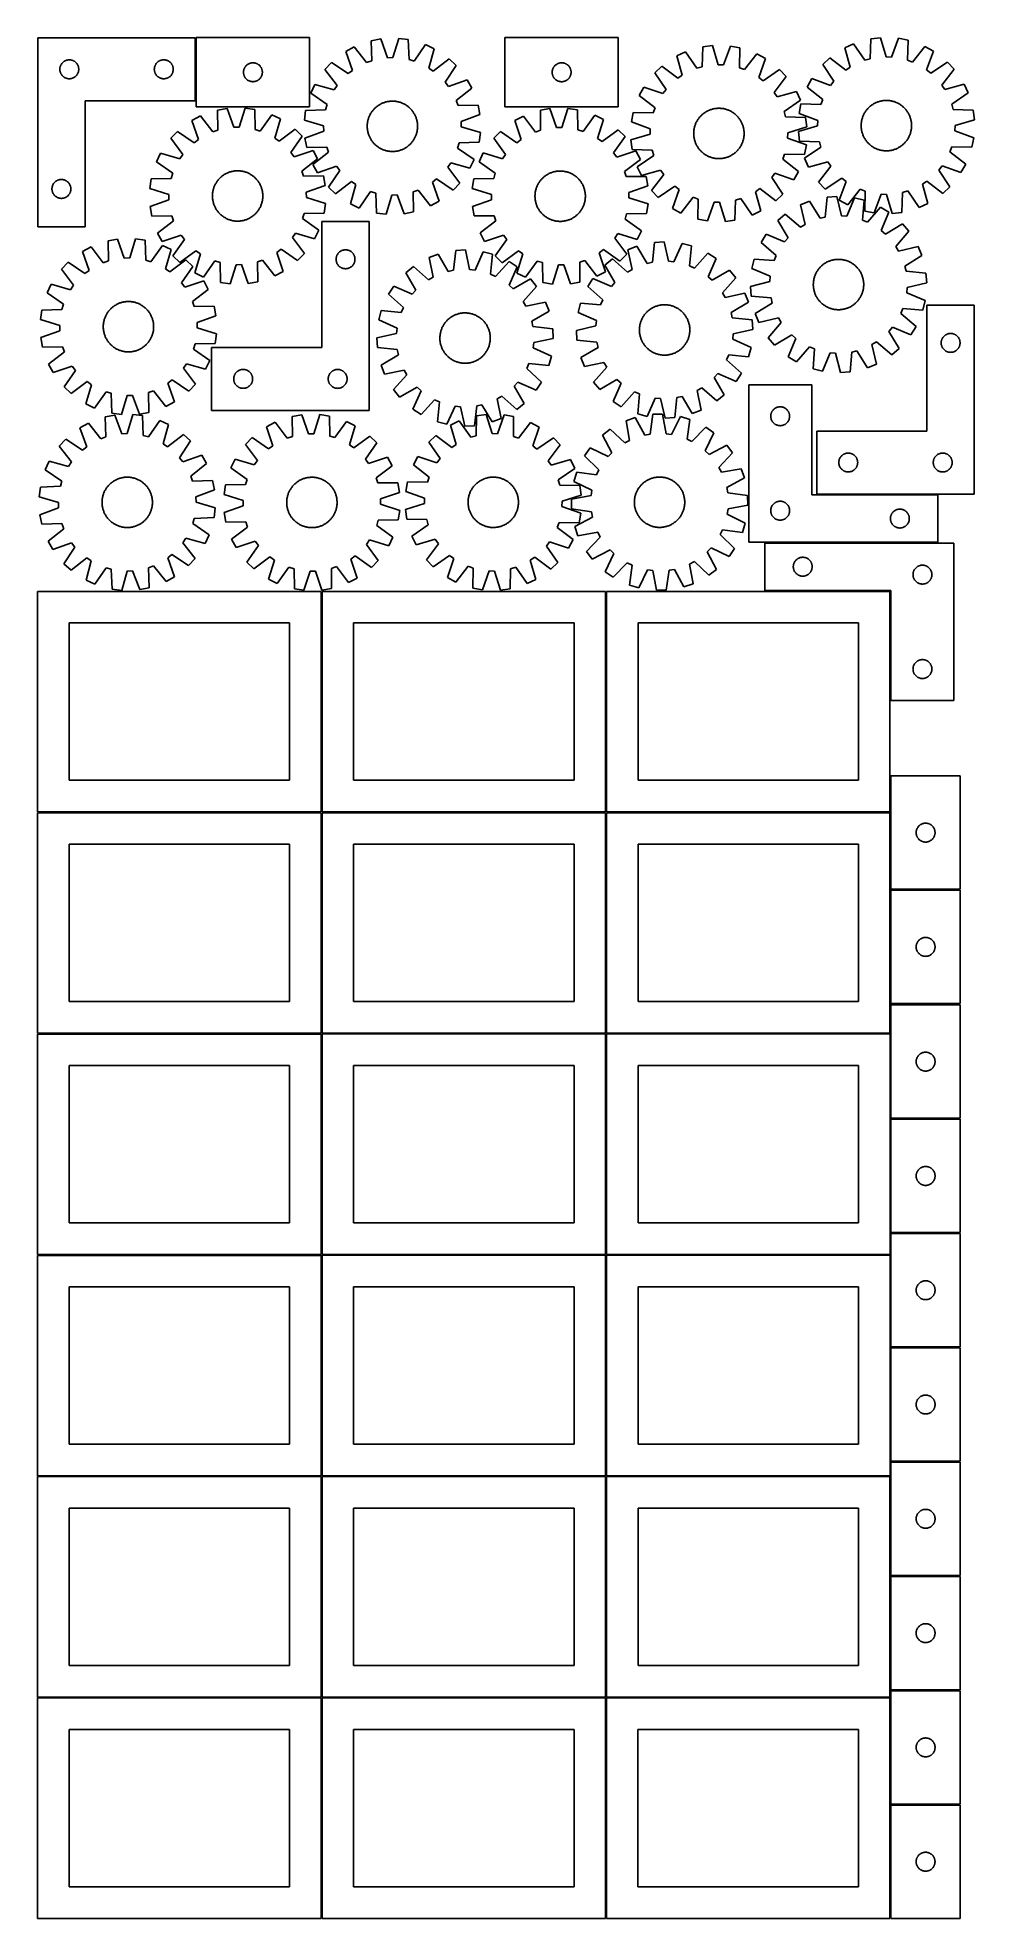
# Model space of a CAD drawing. Header units: millimetres. Extents: x 7 to 1493, y 7 to 2993.
import ezdxf

# ---------------------------------------------------------------- set-up
doc = ezdxf.new("R2010")
doc.units = ezdxf.units.MM
doc.layers.add('COMMON', color=5, linetype='CONTINUOUS', true_color=0x0000ff)
doc.layers.add('CUT', color=7, linetype='CONTINUOUS', true_color=0x000000)

msp = doc.modelspace()

# ---------------------------------------------------------------- linework, layer by layer
at = {"layer": 'COMMON'}
for p, q in [((257.516195, 2993.16555), (257.516195, 2893.16555)), ((1243.266273, 2267.912878), (1435.220673, 2267.912878)), ((1435.220673, 2191.412878), (1161.04961, 2191.412878)), ((457.299607, 2114.049516), (457.299607, 1764.074296)), ((908.799608, 2114.074296), (908.799608, 1764.074296)), ((1360.29961, 1940.662877), (1360.29961, 2114.074296)), ((1360.299609, 1820.905793), (1360.299609, 1764.074296)), ((6.549607, 1763.299515), (456.549607, 1763.299515)), ((457.299607, 1762.549515), (457.299607, 1412.574295)), ((458.049608, 1763.324295), (908.049608, 1763.324295)), ((908.799608, 1762.574295), (908.799608, 1412.574295)), ((909.549609, 1763.324295), (1359.549609, 1763.324295)), ((1360.299609, 1762.574295), (1360.299609, 1640.905793)), ((1360.299609, 1639.405792), (1360.299609, 1459.405792)), ((1361.04961, 1640.155792), (1471.04961, 1640.155792)), ((456.549607, 1411.799515), (6.549607, 1411.799515)), ((458.074235, 1411.824294), (908.049608, 1411.824294)), ((908.824235, 1411.074294), (908.824235, 1061.074294)), ((909.574236, 1411.824294), (1359.549609, 1411.824294)), ((1360.324236, 1411.074294), (1360.324236, 1277.145842)), ((1360.324236, 1275.645841), (1360.324236, 1095.645841)), ((1361.074237, 1276.395841), (1471.074237, 1276.395841)), ((1360.324236, 1094.14584), (1360.324236, 1061.074294)), ((1361.074237, 1094.89584), (1471.074237, 1094.89584)), ((6.549607, 1060.299513), (456.549607, 1060.299513)), ((908.074235, 1060.324294), (458.074235, 1060.324294)), ((908.824235, 1059.574293), (908.824235, 709.574293)), ((1359.574236, 1060.324294), (909.574236, 1060.324294)), ((1360.324236, 1059.574293), (1360.324236, 914.14584)), ((1360.324236, 912.645839), (1360.324236, 732.645839)), ((1361.074237, 913.395839), (1471.074237, 913.395839)), ((1360.324236, 731.145838), (1360.324236, 709.574293)), ((1361.074237, 731.895838), (1471.074237, 731.895838)), ((6.549607, 708.799512), (456.549607, 708.799512)), ((457.299607, 708.049512), (457.299607, 358.074292)), ((458.074235, 708.824292), (908.049608, 708.824292)), ((908.799608, 708.074292), (908.799608, 358.074292)), ((909.574236, 708.824292), (1359.549609, 708.824292)), ((1360.299609, 549.572968), (1360.299609, 369.572968)), ((1361.100341, 368.822967), (1471.04961, 368.822967)), ((6.549607, 357.299511), (456.524767, 357.299511)), ((457.274767, 356.549511), (457.274767, 6.549511)), ((908.774768, 356.549511), (908.774768, 6.549511)), ((1360.274769, 186.524781), (1360.274769, 6.549511))]:
    msp.add_line(p, q, dxfattribs=at)
at = {"layer": 'CUT'}
for p, q in [((6.766195, 2993.16555), (6.766195, 2693.16555)), ((256.766195, 2993.16555), (6.766195, 2993.16555)), ((256.766195, 2893.16555), (256.766195, 2993.16555)), ((438.266196, 2993.487584), (258.266196, 2993.487584)), ((258.266196, 2993.487584), (258.266196, 2883.487584)), ((438.266196, 2883.487584), (438.266196, 2993.487584)), ((551.12755, 2991.376116), (536.012231, 2988.502494)), ((536.012231, 2988.502494), (536.814969, 2956.748276)), ((562.033445, 2961.542642), (551.12755, 2991.376116)), ((579.652869, 2992.254733), (570.603725, 2961.806617)), ((594.916389, 2990.316819), (579.652869, 2992.254733)), ((596.069462, 2958.573392), (594.916389, 2990.316819)), ((928.31131, 2993.479278), (748.31131, 2993.479278)), ((748.31131, 2993.479278), (748.31131, 2883.479278)), ((928.31131, 2883.479278), (928.31131, 2993.479278)), ((1329.305964, 2991.55187), (1327.976355, 2959.815347)), ((1344.580026, 2993.40486), (1329.305964, 2991.55187)), ((1353.459681, 2962.906885), (1344.580026, 2993.40486)), ((1373.100017, 2992.367602), (1362.02836, 2962.595246)), ((1388.199119, 2989.409955), (1373.100017, 2992.367602)), ((1387.219781, 2957.660693), (1388.199119, 2989.409955)), ((50.759387, 2956.910304), (51.474914, 2957.201302)), ((51.474914, 2957.201302), (52.204473, 2957.455081)), ((52.204473, 2957.455081), (52.946128, 2957.670966)), ((52.946128, 2957.670966), (53.697914, 2957.848385)), ((53.697914, 2957.848385), (54.457836, 2957.986869)), ((54.457836, 2957.986869), (55.22388, 2958.086048)), ((55.22388, 2958.086048), (55.994014, 2958.145662)), ((55.994014, 2958.145662), (56.766195, 2958.16555)), ((56.766195, 2958.16555), (57.538376, 2958.145662)), ((57.538376, 2958.145662), (58.30851, 2958.086048)), ((58.30851, 2958.086048), (59.074554, 2957.986869)), ((59.074554, 2957.986869), (59.834476, 2957.848385)), ((59.834476, 2957.848385), (60.586262, 2957.670966)), ((60.586262, 2957.670966), (61.327918, 2957.455081)), ((61.327918, 2957.455081), (62.057476, 2957.201302)), ((62.057476, 2957.201302), (62.773004, 2956.910304)), ((200.759387, 2956.910304), (201.474914, 2957.201302)), ((201.474914, 2957.201302), (202.204473, 2957.455081)), ((202.204473, 2957.455081), (202.946128, 2957.670966)), ((202.946128, 2957.670966), (203.697914, 2957.848385)), ((203.697914, 2957.848385), (204.457836, 2957.986869)), ((204.457836, 2957.986869), (205.22388, 2958.086048)), ((205.22388, 2958.086048), (205.994014, 2958.145662)), ((205.994014, 2958.145662), (206.766195, 2958.16555)), ((206.766195, 2958.16555), (207.538376, 2958.145662)), ((207.538376, 2958.145662), (208.30851, 2958.086048)), ((208.30851, 2958.086048), (209.074554, 2957.986869)), ((209.074554, 2957.986869), (209.834476, 2957.848385)), ((209.834476, 2957.848385), (210.586262, 2957.670966)), ((210.586262, 2957.670966), (211.327918, 2957.455081)), ((211.327918, 2957.455081), (212.057476, 2957.201302)), ((212.057476, 2957.201302), (212.773004, 2956.910304)), ((509.154548, 2978.852071), (495.667024, 2971.448205)), ((495.667024, 2971.448205), (506.243065, 2941.496208)), ((528.745722, 2953.848858), (509.154548, 2978.852071)), ((570.603725, 2961.806617), (562.033445, 2961.542642)), ((604.301855, 2956.176086), (596.069462, 2958.573392)), ((622.317087, 2982.337625), (604.301855, 2956.176086)), ((636.234709, 2975.777872), (622.317087, 2982.337625)), ((627.522088, 2945.23176), (636.234709, 2975.777872)), ((659.828616, 2959.721926), (634.610751, 2940.407837)), ((671.037985, 2949.182449), (659.828616, 2959.721926)), ((1035.025707, 2970.893994), (1021.122019, 2964.30476)), ((1021.122019, 2964.30476), (1029.899359, 2933.777182)), ((1053.096345, 2944.770695), (1035.025707, 2970.893994)), ((1062.409433, 2978.931243), (1061.323639, 2947.185443)), ((1077.668811, 2980.901502), (1062.409433, 2978.931243)), ((1086.782466, 2950.472633), (1077.668811, 2980.901502)), ((1106.195929, 2980.083342), (1095.353286, 2950.226821)), ((1121.317303, 2977.241762), (1106.195929, 2980.083342)), ((1120.581867, 2945.485914), (1121.317303, 2977.241762)), ((1148.195379, 2967.648283), (1128.657241, 2942.603605)), ((1161.698565, 2960.273018), (1148.195379, 2967.648283)), ((1151.186026, 2930.298674), (1161.698565, 2960.273018)), ((1264.224576, 2961.318485), (1252.95676, 2950.841517)), ((1289.334628, 2941.864436), (1264.224576, 2961.318485)), ((1301.86131, 2983.725199), (1287.907419, 2977.242956)), ((1287.907419, 2977.242956), (1296.450011, 2946.648858)), ((1319.730756, 2957.463866), (1301.86131, 2983.725199)), ((1327.976355, 2959.815347), (1319.730756, 2957.463866)), ((1362.02836, 2962.595246), (1353.459681, 2962.906885)), ((1395.272777, 2954.71644), (1387.219781, 2957.660693)), ((1415.002713, 2979.610302), (1395.272777, 2954.71644)), ((1428.448849, 2972.131534), (1415.002713, 2979.610302)), ((1417.706381, 2942.238823), (1428.448849, 2972.131534)), ((41.771168, 2943.551769), (41.810932, 2944.323182)), ((41.771168, 2942.779332), (41.771168, 2943.551769)), ((41.810932, 2942.007918), (41.771168, 2942.779332)), ((41.810932, 2944.323182), (41.890355, 2945.091526)), ((41.890355, 2941.239575), (41.810932, 2942.007918)), ((41.890355, 2945.091526), (42.009226, 2945.854762)), ((42.009226, 2940.476339), (41.890355, 2941.239575)), ((42.009226, 2945.854762), (42.16723, 2946.610866)), ((42.16723, 2939.720234), (42.009226, 2940.476339)), ((42.16723, 2946.610866), (42.363947, 2947.357835)), ((42.363947, 2938.973266), (42.16723, 2939.720234)), ((42.363947, 2947.357835), (42.598857, 2948.093686)), ((42.598857, 2938.237414), (42.363947, 2938.973266)), ((42.598857, 2948.093686), (42.871336, 2948.816469)), ((42.871336, 2937.514632), (42.598857, 2938.237414)), ((42.871336, 2948.816469), (43.180661, 2949.524266)), ((43.180661, 2936.806834), (42.871336, 2937.514632)), ((43.180661, 2949.524266), (43.526013, 2950.215201)), ((43.526013, 2936.115899), (43.180661, 2936.806834)), ((43.526013, 2950.215201), (43.906476, 2950.887442)), ((43.906476, 2935.443658), (43.526013, 2936.115899)), ((43.906476, 2950.887442), (44.32104, 2951.539206)), ((44.32104, 2934.791894), (43.906476, 2935.443658)), ((44.32104, 2951.539206), (44.768606, 2952.168764)), ((44.768606, 2934.162336), (44.32104, 2934.791894)), ((44.768606, 2952.168764), (45.247988, 2952.774448)), ((45.247988, 2933.556653), (44.768606, 2934.162336)), ((45.247988, 2952.774448), (45.757915, 2953.35465)), ((45.757915, 2932.97645), (45.247988, 2933.556653)), ((45.757915, 2953.35465), (46.297033, 2953.907833)), ((46.297033, 2932.423267), (45.757915, 2932.97645)), ((46.297033, 2953.907833), (46.863913, 2954.432529)), ((46.863913, 2931.898571), (46.297033, 2932.423267)), ((46.863913, 2954.432529), (47.457053, 2954.927347)), ((47.457053, 2931.403753), (46.863913, 2931.898571)), ((47.457053, 2954.927347), (48.074879, 2955.390975)), ((48.074879, 2930.940125), (47.457053, 2931.403753)), ((48.074879, 2955.390975), (48.715752, 2955.822184)), ((48.715752, 2930.508917), (48.074879, 2930.940125)), ((48.715752, 2955.822184), (49.377974, 2956.219829)), ((49.377974, 2930.111272), (48.715752, 2930.508917)), ((49.377974, 2956.219829), (50.059788, 2956.582856)), ((50.059788, 2929.748244), (49.377974, 2930.111272)), ((50.059788, 2956.582856), (50.759387, 2956.910304)), ((50.759387, 2929.420797), (50.059788, 2929.748244)), ((51.474914, 2929.129798), (50.759387, 2929.420797)), ((52.204473, 2928.876019), (51.474914, 2929.129798)), ((52.946128, 2928.660134), (52.204473, 2928.876019)), ((53.697914, 2928.482715), (52.946128, 2928.660134)), ((54.457836, 2928.344232), (53.697914, 2928.482715)), ((55.22388, 2928.245052), (54.457836, 2928.344232)), ((55.994014, 2928.185439), (55.22388, 2928.245052)), ((56.766195, 2928.16555), (55.994014, 2928.185439)), ((57.538376, 2928.185439), (56.766195, 2928.16555)), ((58.30851, 2928.245052), (57.538376, 2928.185439)), ((59.074554, 2928.344232), (58.30851, 2928.245052)), ((59.834476, 2928.482715), (59.074554, 2928.344232)), ((60.586262, 2928.660134), (59.834476, 2928.482715)), ((61.327918, 2928.876019), (60.586262, 2928.660134)), ((62.057476, 2929.129798), (61.327918, 2928.876019)), ((62.773004, 2929.420797), (62.057476, 2929.129798)), ((62.773004, 2956.910304), (63.472602, 2956.582856)), ((63.472602, 2929.748244), (62.773004, 2929.420797)), ((63.472602, 2956.582856), (64.154416, 2956.219829)), ((64.154416, 2930.111272), (63.472602, 2929.748244)), ((64.154416, 2956.219829), (64.816638, 2955.822184)), ((64.816638, 2930.508917), (64.154416, 2930.111272)), ((64.816638, 2955.822184), (65.457512, 2955.390975)), ((65.457512, 2930.940125), (64.816638, 2930.508917)), ((65.457512, 2955.390975), (66.075337, 2954.927347)), ((66.075337, 2931.403753), (65.457512, 2930.940125)), ((66.075337, 2954.927347), (66.668477, 2954.432529)), ((66.668477, 2931.898571), (66.075337, 2931.403753)), ((66.668477, 2954.432529), (67.235357, 2953.907833)), ((67.235357, 2932.423267), (66.668477, 2931.898571)), ((67.235357, 2953.907833), (67.774476, 2953.35465)), ((67.774476, 2932.97645), (67.235357, 2932.423267)), ((67.774476, 2953.35465), (68.284402, 2952.774448)), ((68.284402, 2933.556653), (67.774476, 2932.97645)), ((68.284402, 2952.774448), (68.763784, 2952.168764)), ((68.763784, 2934.162336), (68.284402, 2933.556653)), ((68.763784, 2952.168764), (69.21135, 2951.539206)), ((69.21135, 2934.791894), (68.763784, 2934.162336)), ((69.21135, 2951.539206), (69.625915, 2950.887442)), ((69.625915, 2935.443658), (69.21135, 2934.791894)), ((69.625915, 2950.887442), (70.006377, 2950.215201)), ((70.006377, 2936.115899), (69.625915, 2935.443658)), ((70.006377, 2950.215201), (70.351729, 2949.524266)), ((70.351729, 2936.806834), (70.006377, 2936.115899)), ((70.351729, 2949.524266), (70.661055, 2948.816469)), ((70.661055, 2937.514632), (70.351729, 2936.806834)), ((70.661055, 2948.816469), (70.933534, 2948.093686)), ((70.933534, 2938.237414), (70.661055, 2937.514632)), ((70.933534, 2948.093686), (71.168443, 2947.357835)), ((71.168443, 2938.973266), (70.933534, 2938.237414)), ((71.168443, 2947.357835), (71.365161, 2946.610866)), ((71.365161, 2939.720234), (71.168443, 2938.973266)), ((71.365161, 2946.610866), (71.523164, 2945.854762)), ((71.523164, 2940.476339), (71.365161, 2939.720234)), ((71.523164, 2945.854762), (71.642035, 2945.091526)), ((71.642035, 2941.239575), (71.523164, 2940.476339)), ((71.642035, 2945.091526), (71.721458, 2944.323182)), ((71.721458, 2942.007918), (71.642035, 2941.239575)), ((71.721458, 2944.323182), (71.761222, 2943.551769)), ((71.761222, 2942.779332), (71.721458, 2942.007918)), ((71.761222, 2943.551769), (71.761222, 2942.779332)), ((191.771168, 2943.551769), (191.810932, 2944.323182)), ((191.771168, 2942.779332), (191.771168, 2943.551769)), ((191.810932, 2942.007918), (191.771168, 2942.779332)), ((191.810932, 2944.323182), (191.890355, 2945.091526)), ((191.890355, 2941.239575), (191.810932, 2942.007918)), ((191.890355, 2945.091526), (192.009226, 2945.854762)), ((192.009226, 2940.476339), (191.890355, 2941.239575)), ((192.009226, 2945.854762), (192.16723, 2946.610866)), ((192.16723, 2939.720234), (192.009226, 2940.476339)), ((192.16723, 2946.610866), (192.363947, 2947.357835)), ((192.363947, 2938.973266), (192.16723, 2939.720234)), ((192.363947, 2947.357835), (192.598857, 2948.093686)), ((192.598857, 2938.237414), (192.363947, 2938.973266)), ((192.598857, 2948.093686), (192.871336, 2948.816469)), ((192.871336, 2937.514632), (192.598857, 2938.237414)), ((192.871336, 2948.816469), (193.180661, 2949.524266)), ((193.180661, 2936.806834), (192.871336, 2937.514632)), ((193.180661, 2949.524266), (193.526013, 2950.215201)), ((193.526013, 2936.115899), (193.180661, 2936.806834)), ((193.526013, 2950.215201), (193.906476, 2950.887442)), ((193.906476, 2935.443658), (193.526013, 2936.115899)), ((193.906476, 2950.887442), (194.32104, 2951.539206)), ((194.32104, 2934.791894), (193.906476, 2935.443658)), ((194.32104, 2951.539206), (194.768606, 2952.168764)), ((194.768606, 2934.162336), (194.32104, 2934.791894)), ((194.768606, 2952.168764), (195.247988, 2952.774448)), ((195.247988, 2933.556653), (194.768606, 2934.162336)), ((195.247988, 2952.774448), (195.757915, 2953.35465)), ((195.757915, 2932.97645), (195.247988, 2933.556653)), ((195.757915, 2953.35465), (196.297033, 2953.907833)), ((196.297033, 2932.423267), (195.757915, 2932.97645)), ((196.297033, 2953.907833), (196.863913, 2954.432529)), ((196.863913, 2931.898571), (196.297033, 2932.423267)), ((196.863913, 2954.432529), (197.457053, 2954.927347)), ((197.457053, 2931.403753), (196.863913, 2931.898571)), ((197.457053, 2954.927347), (198.074879, 2955.390975)), ((198.074879, 2930.940125), (197.457053, 2931.403753)), ((198.074879, 2955.390975), (198.715752, 2955.822184)), ((198.715752, 2930.508917), (198.074879, 2930.940125)), ((198.715752, 2955.822184), (199.377974, 2956.219829)), ((199.377974, 2930.111272), (198.715752, 2930.508917)), ((199.377974, 2956.219829), (200.059788, 2956.582856)), ((200.059788, 2929.748244), (199.377974, 2930.111272)), ((200.059788, 2956.582856), (200.759387, 2956.910304)), ((200.759387, 2929.420797), (200.059788, 2929.748244)), ((201.474914, 2929.129798), (200.759387, 2929.420797)), ((202.204473, 2928.876019), (201.474914, 2929.129798)), ((202.946128, 2928.660134), (202.204473, 2928.876019)), ((203.697914, 2928.482715), (202.946128, 2928.660134)), ((204.457836, 2928.344232), (203.697914, 2928.482715)), ((205.22388, 2928.245052), (204.457836, 2928.344232)), ((205.994014, 2928.185439), (205.22388, 2928.245052)), ((206.766195, 2928.16555), (205.994014, 2928.185439)), ((207.538376, 2928.185439), (206.766195, 2928.16555)), ((208.30851, 2928.245052), (207.538376, 2928.185439)), ((209.074554, 2928.344232), (208.30851, 2928.245052)), ((209.834476, 2928.482715), (209.074554, 2928.344232)), ((210.586262, 2928.660134), (209.834476, 2928.482715)), ((211.327918, 2928.876019), (210.586262, 2928.660134)), ((212.057476, 2929.129798), (211.327918, 2928.876019)), ((212.773004, 2929.420797), (212.057476, 2929.129798)), ((212.773004, 2956.910304), (213.472602, 2956.582856)), ((213.472602, 2929.748244), (212.773004, 2929.420797)), ((213.472602, 2956.582856), (214.154416, 2956.219829)), ((214.154416, 2930.111272), (213.472602, 2929.748244)), ((214.154416, 2956.219829), (214.816638, 2955.822184)), ((214.816638, 2930.508917), (214.154416, 2930.111272)), ((214.816638, 2955.822184), (215.457512, 2955.390975)), ((215.457512, 2930.940125), (214.816638, 2930.508917)), ((215.457512, 2955.390975), (216.075337, 2954.927347)), ((216.075337, 2931.403753), (215.457512, 2930.940125)), ((216.075337, 2954.927347), (216.668477, 2954.432529)), ((216.668477, 2931.898571), (216.075337, 2931.403753)), ((216.668477, 2954.432529), (217.235357, 2953.907833)), ((217.235357, 2932.423267), (216.668477, 2931.898571)), ((217.235357, 2953.907833), (217.774476, 2953.35465)), ((217.774476, 2932.97645), (217.235357, 2932.423267)), ((217.774476, 2953.35465), (218.284402, 2952.774448)), ((218.284402, 2933.556653), (217.774476, 2932.97645)), ((218.284402, 2952.774448), (218.763784, 2952.168764)), ((218.763784, 2934.162336), (218.284402, 2933.556653)), ((218.763784, 2952.168764), (219.21135, 2951.539206)), ((219.21135, 2934.791894), (218.763784, 2934.162336)), ((219.21135, 2951.539206), (219.625915, 2950.887442)), ((219.625915, 2935.443658), (219.21135, 2934.791894)), ((219.625915, 2950.887442), (220.006377, 2950.215201)), ((220.006377, 2936.115899), (219.625915, 2935.443658)), ((220.006377, 2950.215201), (220.351729, 2949.524266)), ((220.351729, 2936.806834), (220.006377, 2936.115899)), ((220.351729, 2949.524266), (220.661055, 2948.816469)), ((220.661055, 2937.514632), (220.351729, 2936.806834)), ((220.661055, 2948.816469), (220.933534, 2948.093686)), ((220.933534, 2938.237414), (220.661055, 2937.514632)), ((220.933534, 2948.093686), (221.168443, 2947.357835)), ((221.168443, 2938.973266), (220.933534, 2938.237414)), ((221.168443, 2947.357835), (221.365161, 2946.610866)), ((221.365161, 2939.720234), (221.168443, 2938.973266)), ((221.365161, 2946.610866), (221.523164, 2945.854762)), ((221.523164, 2940.476339), (221.365161, 2939.720234)), ((221.523164, 2945.854762), (221.642035, 2945.091526)), ((221.642035, 2941.239575), (221.523164, 2940.476339)), ((221.642035, 2945.091526), (221.721458, 2944.323182)), ((221.721458, 2942.007918), (221.642035, 2941.239575)), ((221.721458, 2944.323182), (221.761222, 2943.551769)), ((221.761222, 2942.779332), (221.721458, 2942.007918)), ((221.761222, 2943.551769), (221.761222, 2942.779332)), ((333.266196, 2938.487584), (333.286085, 2939.259765)), ((333.286085, 2937.715402), (333.266196, 2938.487584)), ((333.286085, 2939.259765), (333.345698, 2940.029899)), ((333.345698, 2936.945269), (333.286085, 2937.715402)), ((333.345698, 2940.029899), (333.444878, 2940.795942)), ((333.444878, 2936.179225), (333.345698, 2936.945269)), ((333.444878, 2940.795942), (333.583361, 2941.555865)), ((333.583361, 2935.419303), (333.444878, 2936.179225)), ((333.583361, 2941.555865), (333.76078, 2942.30765)), ((333.76078, 2934.667517), (333.583361, 2935.419303)), ((333.76078, 2942.30765), (333.976665, 2943.049306)), ((333.976665, 2933.925861), (333.76078, 2934.667517)), ((333.976665, 2943.049306), (334.230444, 2943.778865)), ((334.230444, 2933.196302), (333.976665, 2933.925861)), ((334.230444, 2943.778865), (334.521443, 2944.494392)), ((334.521443, 2932.480775), (334.230444, 2933.196302)), ((334.521443, 2944.494392), (334.84889, 2945.193991)), ((334.84889, 2931.781177), (334.521443, 2932.480775)), ((334.84889, 2945.193991), (335.211918, 2945.875805)), ((335.211918, 2931.099363), (334.84889, 2931.781177)), ((335.211918, 2945.875805), (335.609563, 2946.538027)), ((335.609563, 2930.437141), (335.211918, 2931.099363)), ((335.609563, 2946.538027), (336.040771, 2947.1789)), ((336.040771, 2929.796267), (335.609563, 2930.437141)), ((336.040771, 2947.1789), (336.504399, 2947.796726)), ((336.504399, 2929.178441), (336.040771, 2929.796267)), ((336.504399, 2947.796726), (336.999217, 2948.389865)), ((336.999217, 2928.585302), (336.504399, 2929.178441)), ((336.999217, 2948.389865), (337.523913, 2948.956746)), ((337.523913, 2928.018421), (336.999217, 2928.585302)), ((337.523913, 2948.956746), (338.077096, 2949.495864)), ((338.077096, 2927.479303), (337.523913, 2928.018421)), ((338.077096, 2949.495864), (338.657298, 2950.00579)), ((338.657298, 2926.969377), (338.077096, 2927.479303)), ((338.657298, 2950.00579), (339.262982, 2950.485172)), ((339.262982, 2950.485172), (339.89254, 2950.932739)), ((339.89254, 2950.932739), (340.544304, 2951.347303)), ((340.544304, 2951.347303), (341.216545, 2951.727766)), ((341.216545, 2951.727766), (341.90748, 2952.073118)), ((341.90748, 2952.073118), (342.615278, 2952.382443)), ((342.615278, 2952.382443), (343.33806, 2952.654922)), ((343.33806, 2952.654922), (344.073912, 2952.889832)), ((344.073912, 2952.889832), (344.82088, 2953.086549)), ((344.82088, 2953.086549), (345.576985, 2953.244553)), ((345.576985, 2953.244553), (346.340221, 2953.363424)), ((346.340221, 2953.363424), (347.108564, 2953.442847)), ((347.108564, 2953.442847), (347.879977, 2953.482611)), ((347.879977, 2953.482611), (348.652415, 2953.482611)), ((348.652415, 2953.482611), (349.423828, 2953.442847)), ((349.423828, 2953.442847), (350.192171, 2953.363424)), ((350.192171, 2953.363424), (350.955408, 2953.244553)), ((350.955408, 2953.244553), (351.711512, 2953.086549)), ((351.711512, 2953.086549), (352.458481, 2952.889832)), ((352.458481, 2952.889832), (353.194332, 2952.654922)), ((353.194332, 2952.654922), (353.917115, 2952.382443)), ((353.917115, 2952.382443), (354.624912, 2952.073118)), ((354.624912, 2952.073118), (355.315847, 2951.727766)), ((355.315847, 2951.727766), (355.988088, 2951.347303)), ((355.988088, 2951.347303), (356.639852, 2950.932739)), ((356.639852, 2950.932739), (357.26941, 2950.485172)), ((357.26941, 2950.485172), (357.875094, 2950.00579)), ((357.875094, 2950.00579), (358.455296, 2949.495864)), ((358.455296, 2927.479303), (357.875094, 2926.969377)), ((358.455296, 2949.495864), (359.008479, 2948.956746)), ((359.008479, 2928.018421), (358.455296, 2927.479303)), ((359.008479, 2948.956746), (359.533175, 2948.389865)), ((359.533175, 2928.585302), (359.008479, 2928.018421)), ((359.533175, 2948.389865), (360.027993, 2947.796726)), ((360.027993, 2929.178441), (359.533175, 2928.585302)), ((360.027993, 2947.796726), (360.491621, 2947.1789)), ((360.491621, 2929.796267), (360.027993, 2929.178441)), ((360.491621, 2947.1789), (360.92283, 2946.538027)), ((360.92283, 2930.437141), (360.491621, 2929.796267)), ((360.92283, 2946.538027), (361.320475, 2945.875805)), ((361.320475, 2931.099363), (360.92283, 2930.437141)), ((361.320475, 2945.875805), (361.683502, 2945.193991)), ((361.683502, 2931.781177), (361.320475, 2931.099363)), ((361.683502, 2945.193991), (362.01095, 2944.494392)), ((362.01095, 2932.480775), (361.683502, 2931.781177)), ((362.01095, 2944.494392), (362.301948, 2943.778865)), ((362.301948, 2933.196302), (362.01095, 2932.480775)), ((362.301948, 2943.778865), (362.555727, 2943.049306)), ((362.555727, 2933.925861), (362.301948, 2933.196302)), ((362.555727, 2943.049306), (362.771612, 2942.30765)), ((362.771612, 2934.667517), (362.555727, 2933.925861)), ((362.771612, 2942.30765), (362.949031, 2941.555865)), ((362.949031, 2935.419303), (362.771612, 2934.667517)), ((362.949031, 2941.555865), (363.087515, 2940.795942)), ((363.087515, 2936.179225), (362.949031, 2935.419303)), ((363.087515, 2940.795942), (363.186694, 2940.029899)), ((363.186694, 2936.945269), (363.087515, 2936.179225)), ((363.186694, 2940.029899), (363.246307, 2939.259765)), ((363.246307, 2937.715402), (363.186694, 2936.945269)), ((363.246307, 2939.259765), (363.266196, 2938.487584)), ((363.266196, 2938.487584), (363.246307, 2937.715402)), ((473.105994, 2953.970627), (462.566517, 2942.761257)), ((462.566517, 2942.761257), (481.880606, 2917.543392)), ((499.464725, 2936.245164), (473.105994, 2953.970627)), ((506.243065, 2941.496208), (499.464725, 2936.245164)), ((536.814969, 2956.748276), (528.745722, 2953.848858)), ((634.610751, 2940.407837), (627.522088, 2945.23176)), ((653.312522, 2922.823718), (671.037985, 2949.182449)), ((823.31131, 2938.479278), (823.331199, 2939.251459)), ((823.331199, 2937.707097), (823.31131, 2938.479278)), ((823.331199, 2939.251459), (823.390812, 2940.021593)), ((823.390812, 2936.936963), (823.331199, 2937.707097)), ((823.390812, 2940.021593), (823.489992, 2940.787637)), ((823.489992, 2936.170919), (823.390812, 2936.936963)), ((823.489992, 2940.787637), (823.628475, 2941.547559)), ((823.628475, 2935.410997), (823.489992, 2936.170919)), ((823.628475, 2941.547559), (823.805894, 2942.299345)), ((823.805894, 2934.659211), (823.628475, 2935.410997)), ((823.805894, 2942.299345), (824.021779, 2943.041)), ((824.021779, 2933.917555), (823.805894, 2934.659211)), ((824.021779, 2943.041), (824.275558, 2943.770559)), ((824.275558, 2933.187997), (824.021779, 2933.917555)), ((824.275558, 2943.770559), (824.566556, 2944.486086)), ((824.566556, 2932.472469), (824.275558, 2933.187997)), ((824.566556, 2944.486086), (824.894004, 2945.185685)), ((824.894004, 2931.772871), (824.566556, 2932.472469)), ((824.894004, 2945.185685), (825.257031, 2945.867499)), ((825.257031, 2931.091057), (824.894004, 2931.772871)), ((825.257031, 2945.867499), (825.654677, 2946.529721)), ((825.654677, 2930.428835), (825.257031, 2931.091057)), ((825.654677, 2946.529721), (826.085885, 2947.170594)), ((826.085885, 2929.787961), (825.654677, 2930.428835)), ((826.085885, 2947.170594), (826.549513, 2947.78842)), ((826.549513, 2929.170136), (826.085885, 2929.787961)), ((826.549513, 2947.78842), (827.044331, 2948.38156)), ((827.044331, 2928.576996), (826.549513, 2929.170136)), ((827.044331, 2948.38156), (827.569027, 2948.94844)), ((827.569027, 2928.010116), (827.044331, 2928.576996)), ((827.569027, 2948.94844), (828.12221, 2949.487558)), ((828.12221, 2927.470997), (827.569027, 2928.010116)), ((828.12221, 2949.487558), (828.702412, 2949.997485)), ((828.702412, 2926.961071), (828.12221, 2927.470997)), ((828.702412, 2949.997485), (829.308096, 2950.476867)), ((829.308096, 2950.476867), (829.937654, 2950.924433)), ((829.937654, 2950.924433), (830.589418, 2951.338997)), ((830.589418, 2951.338997), (831.261659, 2951.71946)), ((831.261659, 2951.71946), (831.952594, 2952.064812)), ((831.952594, 2952.064812), (832.660392, 2952.374137)), ((832.660392, 2952.374137), (833.383174, 2952.646616)), ((833.383174, 2952.646616), (834.119026, 2952.881526)), ((834.119026, 2952.881526), (834.865994, 2953.078244)), ((834.865994, 2953.078244), (835.622099, 2953.236247)), ((835.622099, 2953.236247), (836.385335, 2953.355118)), ((836.385335, 2953.355118), (837.153678, 2953.434541)), ((837.153678, 2953.434541), (837.925091, 2953.474305)), ((837.925091, 2953.474305), (838.697529, 2953.474305)), ((838.697529, 2953.474305), (839.468942, 2953.434541)), ((839.468942, 2953.434541), (840.237285, 2953.355118)), ((840.237285, 2953.355118), (841.000521, 2953.236247)), ((841.000521, 2953.236247), (841.756626, 2953.078244)), ((841.756626, 2953.078244), (842.503595, 2952.881526)), ((842.503595, 2952.881526), (843.239446, 2952.646616)), ((843.239446, 2952.646616), (843.962228, 2952.374137)), ((843.962228, 2952.374137), (844.670026, 2952.064812)), ((844.670026, 2952.064812), (845.360961, 2951.71946)), ((845.360961, 2951.71946), (846.033202, 2951.338997)), ((846.033202, 2951.338997), (846.684966, 2950.924433)), ((846.684966, 2950.924433), (847.314524, 2950.476867)), ((847.314524, 2950.476867), (847.920208, 2949.997485)), ((847.920208, 2949.997485), (848.50041, 2949.487558)), ((848.50041, 2927.470997), (847.920208, 2926.961071)), ((848.50041, 2949.487558), (849.053593, 2948.94844)), ((849.053593, 2928.010116), (848.50041, 2927.470997)), ((849.053593, 2948.94844), (849.578289, 2948.38156)), ((849.578289, 2928.576996), (849.053593, 2928.010116)), ((849.578289, 2948.38156), (850.073107, 2947.78842)), ((850.073107, 2929.170136), (849.578289, 2928.576996)), ((850.073107, 2947.78842), (850.536735, 2947.170594)), ((850.536735, 2929.787961), (850.073107, 2929.170136)), ((850.536735, 2947.170594), (850.967943, 2946.529721)), ((850.967943, 2930.428835), (850.536735, 2929.787961)), ((850.967943, 2946.529721), (851.365589, 2945.867499)), ((851.365589, 2931.091057), (850.967943, 2930.428835)), ((851.365589, 2945.867499), (851.728616, 2945.185685)), ((851.728616, 2931.772871), (851.365589, 2931.091057)), ((851.728616, 2945.185685), (852.056064, 2944.486086)), ((852.056064, 2932.472469), (851.728616, 2931.772871)), ((852.056064, 2944.486086), (852.347062, 2943.770559)), ((852.347062, 2933.187997), (852.056064, 2932.472469)), ((852.347062, 2943.770559), (852.600841, 2943.041)), ((852.600841, 2933.917555), (852.347062, 2933.187997)), ((852.600841, 2943.041), (852.816726, 2942.299345)), ((852.816726, 2934.659211), (852.600841, 2933.917555)), ((852.816726, 2942.299345), (852.994145, 2941.547559)), ((852.994145, 2935.410997), (852.816726, 2934.659211)), ((852.994145, 2941.547559), (853.132629, 2940.787637)), ((853.132629, 2936.170919), (852.994145, 2935.410997)), ((853.132629, 2940.787637), (853.231808, 2940.021593)), ((853.231808, 2936.936963), (853.132629, 2936.170919)), ((853.231808, 2940.021593), (853.291421, 2939.251459)), ((853.291421, 2937.707097), (853.231808, 2936.936963)), ((853.291421, 2939.251459), (853.31131, 2938.479278)), ((853.31131, 2938.479278), (853.291421, 2937.707097)), ((997.562194, 2948.198846), (986.375186, 2937.635636)), ((986.375186, 2937.635636), (1004.156474, 2911.31453)), ((1022.820936, 2928.938246), (997.562194, 2948.198846)), ((1029.899359, 2933.777182), (1022.820936, 2928.938246)), ((1061.323639, 2947.185443), (1053.096345, 2944.770695)), ((1095.353286, 2950.226821), (1086.782466, 2950.472633)), ((1128.657241, 2942.603605), (1120.581867, 2945.485914)), ((1157.97548, 2925.062007), (1151.186026, 2930.298674)), ((1184.296586, 2942.843294), (1157.97548, 2925.062007)), ((1175.599196, 2906.397544), (1194.859796, 2931.656286)), ((1194.859796, 2931.656286), (1184.296586, 2942.843294)), ((1235.35397, 2928.378044), (1227.875202, 2914.931908)), ((1265.24668, 2917.635576), (1235.35397, 2928.378044)), ((1252.95676, 2950.841517), (1270.535344, 2924.384606)), ((1296.450011, 2946.648858), (1289.334628, 2941.864436)), ((1424.455411, 2936.950159), (1417.706381, 2942.238823)), ((1450.912321, 2954.528744), (1424.455411, 2936.950159)), ((1441.935241, 2918.150876), (1461.38929, 2943.260928)), ((1461.38929, 2943.260928), (1450.912321, 2954.528744)), ((339.262982, 2926.489995), (338.657298, 2926.969377)), ((339.89254, 2926.042428), (339.262982, 2926.489995)), ((340.544304, 2925.627864), (339.89254, 2926.042428)), ((341.216545, 2925.247402), (340.544304, 2925.627864)), ((341.90748, 2924.90205), (341.216545, 2925.247402)), ((342.615278, 2924.592724), (341.90748, 2924.90205)), ((343.33806, 2924.320245), (342.615278, 2924.592724)), ((344.073912, 2924.085336), (343.33806, 2924.320245)), ((344.82088, 2923.888618), (344.073912, 2924.085336)), ((345.576985, 2923.730614), (344.82088, 2923.888618)), ((346.340221, 2923.611744), (345.576985, 2923.730614)), ((347.108564, 2923.532321), (346.340221, 2923.611744)), ((347.879977, 2923.492557), (347.108564, 2923.532321)), ((348.652415, 2923.492557), (347.879977, 2923.492557)), ((349.423828, 2923.532321), (348.652415, 2923.492557)), ((350.192171, 2923.611744), (349.423828, 2923.532321)), ((350.955408, 2923.730614), (350.192171, 2923.611744)), ((351.711512, 2923.888618), (350.955408, 2923.730614)), ((352.458481, 2924.085336), (351.711512, 2923.888618)), ((353.194332, 2924.320245), (352.458481, 2924.085336)), ((353.917115, 2924.592724), (353.194332, 2924.320245)), ((354.624912, 2924.90205), (353.917115, 2924.592724)), ((355.315847, 2925.247402), (354.624912, 2924.90205)), ((355.988088, 2925.627864), (355.315847, 2925.247402)), ((356.639852, 2926.042428), (355.988088, 2925.627864)), ((357.26941, 2926.489995), (356.639852, 2926.042428)), ((357.875094, 2926.969377), (357.26941, 2926.489995)), ((446.51057, 2919.16735), (439.950818, 2905.249729)), ((439.950818, 2905.249729), (466.112357, 2887.234496)), ((477.056683, 2910.454729), (446.51057, 2919.16735)), ((481.880606, 2917.543392), (477.056683, 2910.454729)), ((658.563567, 2916.045378), (653.312522, 2922.823718)), ((688.515564, 2926.621419), (658.563567, 2916.045378)), ((670.916217, 2893.542721), (695.91943, 2913.133895)), ((695.91943, 2913.133895), (688.515564, 2926.621419)), ((829.308096, 2926.481689), (828.702412, 2926.961071)), ((829.937654, 2926.034123), (829.308096, 2926.481689)), ((830.589418, 2925.619558), (829.937654, 2926.034123)), ((831.261659, 2925.239096), (830.589418, 2925.619558)), ((831.952594, 2924.893744), (831.261659, 2925.239096)), ((832.660392, 2924.584418), (831.952594, 2924.893744)), ((833.383174, 2924.311939), (832.660392, 2924.584418)), ((834.119026, 2924.07703), (833.383174, 2924.311939)), ((834.865994, 2923.880312), (834.119026, 2924.07703)), ((835.622099, 2923.722309), (834.865994, 2923.880312)), ((836.385335, 2923.603438), (835.622099, 2923.722309)), ((837.153678, 2923.524015), (836.385335, 2923.603438)), ((837.925091, 2923.484251), (837.153678, 2923.524015)), ((838.697529, 2923.484251), (837.925091, 2923.484251)), ((839.468942, 2923.524015), (838.697529, 2923.484251)), ((840.237285, 2923.603438), (839.468942, 2923.524015)), ((841.000521, 2923.722309), (840.237285, 2923.603438)), ((841.756626, 2923.880312), (841.000521, 2923.722309)), ((842.503595, 2924.07703), (841.756626, 2923.880312)), ((843.239446, 2924.311939), (842.503595, 2924.07703)), ((843.962228, 2924.584418), (843.239446, 2924.311939)), ((844.670026, 2924.893744), (843.962228, 2924.584418)), ((845.360961, 2925.239096), (844.670026, 2924.893744)), ((846.033202, 2925.619558), (845.360961, 2925.239096)), ((846.684966, 2926.034123), (846.033202, 2925.619558)), ((847.314524, 2926.481689), (846.684966, 2926.034123)), ((847.920208, 2926.961071), (847.314524, 2926.481689)), ((968.945463, 2915.037614), (961.570198, 2901.534429)), ((961.570198, 2901.534429), (986.614876, 2881.99629)), ((998.919807, 2904.525076), (968.945463, 2915.037614)), ((1004.156474, 2911.31453), (998.919807, 2904.525076)), ((1180.438132, 2899.319121), (1175.599196, 2906.397544)), ((1210.96571, 2908.096462), (1180.438132, 2899.319121)), ((1217.554945, 2894.192774), (1210.96571, 2908.096462)), ((1227.875202, 2914.931908), (1252.769064, 2895.201972)), ((1270.535344, 2924.384606), (1265.24668, 2917.635576)), ((1446.719663, 2911.035493), (1441.935241, 2918.150876)), ((1477.313761, 2919.578085), (1446.719663, 2911.035493)), ((1457.534671, 2887.754748), (1483.796004, 2905.624194)), ((1483.796004, 2905.624194), (1477.313761, 2919.578085)), ((81.766195, 2693.16555), (81.766195, 2893.16555)), ((81.766195, 2893.16555), (256.766195, 2893.16555)), ((265.138149, 2869.016198), (251.553905, 2861.791321)), ((258.266196, 2883.487584), (438.266196, 2883.487584)), ((284.396999, 2843.756122), (265.138149, 2869.016198)), ((307.273083, 2880.98415), (292.121089, 2878.310646)), ((292.121089, 2878.310646), (292.503879, 2846.548589)), ((317.783546, 2851.009078), (307.273083, 2880.98415)), ((335.807527, 2881.485508), (326.356566, 2851.159709)), ((351.044088, 2879.345938), (335.807527, 2881.485508)), ((351.777325, 2847.590039), (351.044088, 2879.345938)), ((378.336884, 2871.00513), (359.977299, 2845.084088)), ((392.166551, 2864.261922), (378.336884, 2871.00513)), ((431.971624, 2877.84903), (430.03371, 2862.58551)), ((463.715051, 2879.002103), (431.971624, 2877.84903)), ((466.112357, 2887.234496), (463.715051, 2879.002103)), ((532.381358, 2867.066264), (532.853827, 2868.230644)), ((532.853827, 2868.230644), (533.362637, 2869.379609)), ((533.362637, 2869.379609), (533.907285, 2870.512024)), ((533.907285, 2870.512024), (534.487235, 2871.626773)), ((534.487235, 2871.626773), (535.101914, 2872.722755)), ((535.101914, 2872.722755), (535.750715, 2873.798889)), ((535.750715, 2873.798889), (536.432998, 2874.854113)), ((536.432998, 2874.854113), (537.14809, 2875.887384)), ((537.14809, 2875.887384), (537.895284, 2876.897685)), ((537.895284, 2876.897685), (538.673845, 2877.884017)), ((538.673845, 2877.884017), (539.483002, 2878.845407)), ((539.483002, 2878.845407), (540.321959, 2879.780906)), ((540.321959, 2879.780906), (541.189886, 2880.689591)), ((541.189886, 2880.689591), (542.085927, 2881.570566)), ((542.085927, 2881.570566), (543.009199, 2882.422961)), ((543.009199, 2882.422961), (543.958789, 2883.245935)), ((543.958789, 2883.245935), (544.933761, 2884.038675)), ((544.933761, 2884.038675), (545.933152, 2884.800399)), ((545.933152, 2884.800399), (546.955976, 2885.530356)), ((546.955976, 2885.530356), (548.001224, 2886.227825)), ((548.001224, 2886.227825), (549.067865, 2886.892118)), ((549.067865, 2886.892118), (550.154845, 2887.522579)), ((550.154845, 2887.522579), (551.261092, 2888.118586)), ((551.261092, 2888.118586), (552.385514, 2888.67955)), ((552.385514, 2888.67955), (553.527002, 2889.20492)), ((553.527002, 2889.20492), (554.684429, 2889.694174)), ((554.684429, 2889.694174), (555.856652, 2890.146832)), ((555.856652, 2890.146832), (557.042515, 2890.562446)), ((557.042515, 2890.562446), (558.240848, 2890.940606)), ((558.240848, 2890.940606), (559.450468, 2891.280939)), ((559.450468, 2891.280939), (560.670181, 2891.583109)), ((560.670181, 2891.583109), (561.898784, 2891.846818)), ((561.898784, 2891.846818), (563.135064, 2892.071805)), ((563.135064, 2892.071805), (564.3778, 2892.257849)), ((564.3778, 2892.257849), (565.625768, 2892.404765)), ((565.625768, 2892.404765), (566.877734, 2892.51241)), ((566.877734, 2892.51241), (568.132464, 2892.580676)), ((568.132464, 2892.580676), (569.388718, 2892.609497)), ((569.388718, 2892.609497), (570.645259, 2892.598843)), ((570.645259, 2892.598843), (571.900844, 2892.548726)), ((571.900844, 2892.548726), (573.154236, 2892.459194)), ((573.154236, 2892.459194), (574.404197, 2892.330337)), ((574.404197, 2892.330337), (575.649494, 2892.162281)), ((575.649494, 2892.162281), (576.888897, 2891.955193)), ((576.888897, 2891.955193), (578.121185, 2891.709276)), ((578.121185, 2891.709276), (579.345139, 2891.424773)), ((579.345139, 2891.424773), (580.559553, 2891.101965)), ((580.559553, 2891.101965), (581.763229, 2890.741171)), ((581.763229, 2890.741171), (582.954977, 2890.342746)), ((582.954977, 2890.342746), (584.133623, 2889.907085)), ((584.133623, 2889.907085), (585.298003, 2889.434616)), ((585.298003, 2889.434616), (586.446967, 2888.925806)), ((586.446967, 2888.925806), (587.579383, 2888.381158)), ((587.579383, 2888.381158), (588.694132, 2887.801208)), ((588.694132, 2887.801208), (589.790114, 2887.186529)), ((589.790114, 2887.186529), (590.866248, 2886.537728)), ((590.866248, 2886.537728), (591.921471, 2885.855445)), ((591.921471, 2885.855445), (592.954743, 2885.140353)), ((592.954743, 2885.140353), (593.965043, 2884.393158)), ((593.965043, 2884.393158), (594.951375, 2883.614598)), ((594.951375, 2883.614598), (595.912765, 2882.80544)), ((595.912765, 2882.80544), (596.848265, 2881.966484)), ((596.848265, 2881.966484), (597.75695, 2881.098557)), ((597.75695, 2881.098557), (598.637925, 2880.202516)), ((598.637925, 2880.202516), (599.49032, 2879.279244)), ((599.49032, 2879.279244), (600.313293, 2878.329654)), ((600.313293, 2878.329654), (601.106033, 2877.354682)), ((601.106033, 2877.354682), (601.867758, 2876.355291)), ((601.867758, 2876.355291), (602.597715, 2875.332467)), ((602.597715, 2875.332467), (603.295184, 2874.287218)), ((603.295184, 2874.287218), (603.959476, 2873.220578)), ((603.959476, 2873.220578), (604.589937, 2872.133598)), ((604.589937, 2872.133598), (605.185944, 2871.027351)), ((605.185944, 2871.027351), (605.746909, 2869.902929)), ((605.746909, 2869.902929), (606.272278, 2868.761441)), ((606.272278, 2868.761441), (606.761533, 2867.604014)), ((606.761533, 2867.604014), (607.214191, 2866.431791)), ((673.815635, 2885.473474), (670.916217, 2893.542721)), ((705.569853, 2886.276212), (673.815635, 2885.473474)), ((678.61, 2860.254998), (708.443475, 2871.160893)), ((708.443475, 2871.160893), (705.569853, 2886.276212)), ((748.31131, 2883.479278), (928.31131, 2883.479278)), ((777.624496, 2868.88745), (764.013839, 2861.712454)), ((796.790553, 2843.556895), (777.624496, 2868.88745)), ((819.80305, 2880.700753), (804.641351, 2878.08285)), ((804.641351, 2878.08285), (804.907622, 2846.319603)), ((830.203481, 2850.687326), (819.80305, 2880.700753)), ((848.339141, 2881.097431), (838.776997, 2850.806506)), ((863.56775, 2878.901982), (848.339141, 2881.097431)), ((864.184489, 2847.143607), (863.56775, 2878.901982)), ((890.829766, 2870.461108), (872.375215, 2844.607592)), ((904.634603, 2863.667213), (890.829766, 2870.461108)), ((951.976718, 2874.656353), (949.135138, 2859.534979)), ((983.732566, 2873.920917), (951.976718, 2874.656353)), ((986.614876, 2881.99629), (983.732566, 2873.920917)), ((1057.656627, 2867.411782), (1058.492428, 2868.350101)), ((1058.492428, 2868.350101), (1059.357289, 2869.261705)), ((1059.357289, 2869.261705), (1060.250358, 2870.145693)), ((1060.250358, 2870.145693), (1061.170753, 2871.001192)), ((1061.170753, 2871.001192), (1062.117566, 2871.82736)), ((1062.117566, 2871.82736), (1063.089863, 2872.623379)), ((1063.089863, 2872.623379), (1064.086683, 2873.388465)), ((1064.086683, 2873.388465), (1065.107043, 2874.121863)), ((1065.107043, 2874.121863), (1066.149936, 2874.822848)), ((1066.149936, 2874.822848), (1067.214333, 2875.49073)), ((1067.214333, 2875.49073), (1068.299183, 2876.124848)), ((1068.299183, 2876.124848), (1069.403417, 2876.724578)), ((1069.403417, 2876.724578), (1070.525943, 2877.289327)), ((1070.525943, 2877.289327), (1071.665655, 2877.818537)), ((1071.665655, 2877.818537), (1072.821427, 2878.311688)), ((1072.821427, 2878.311688), (1073.992119, 2878.768291)), ((1073.992119, 2878.768291), (1075.176576, 2879.187897)), ((1075.176576, 2879.187897), (1076.373628, 2879.570091)), ((1076.373628, 2879.570091), (1077.582095, 2879.914496)), ((1077.582095, 2879.914496), (1078.800784, 2880.220772)), ((1078.800784, 2880.220772), (1080.028491, 2880.488618)), ((1080.028491, 2880.488618), (1081.264006, 2880.717768)), ((1081.264006, 2880.717768), (1082.506109, 2880.907996)), ((1082.506109, 2880.907996), (1083.753575, 2881.059115)), ((1083.753575, 2881.059115), (1085.005171, 2881.170976)), ((1085.005171, 2881.170976), (1086.259664, 2881.243467)), ((1086.259664, 2881.243467), (1087.515814, 2881.276519)), ((1087.515814, 2881.276519), (1088.772383, 2881.270097)), ((1088.772383, 2881.270097), (1090.028131, 2881.224209)), ((1090.028131, 2881.224209), (1091.281817, 2881.1389)), ((1091.281817, 2881.1389), (1092.532205, 2881.014254)), ((1092.532205, 2881.014254), (1093.778061, 2880.850393)), ((1093.778061, 2880.850393), (1095.018155, 2880.64748)), ((1095.018155, 2880.64748), (1096.251263, 2880.405715)), ((1096.251263, 2880.405715), (1097.476169, 2880.125336)), ((1097.476169, 2880.125336), (1098.691664, 2879.80662)), ((1098.691664, 2879.80662), (1099.896547, 2879.449882)), ((1099.896547, 2879.449882), (1101.089631, 2879.055474)), ((1101.089631, 2879.055474), (1102.269738, 2878.623784)), ((1102.269738, 2878.623784), (1103.435702, 2878.15524)), ((1103.435702, 2878.15524), (1104.586374, 2877.650303)), ((1104.586374, 2877.650303), (1105.720617, 2877.109472)), ((1105.720617, 2877.109472), (1106.837313, 2876.53328)), ((1106.837313, 2876.53328), (1107.935359, 2875.922296)), ((1107.935359, 2875.922296), (1109.013672, 2875.277123)), ((1109.013672, 2875.277123), (1110.071188, 2874.598398)), ((1110.071188, 2874.598398), (1111.106862, 2873.88679)), ((1111.106862, 2873.88679), (1112.119673, 2873.143003)), ((1112.119673, 2873.143003), (1113.108622, 2872.367769)), ((1113.108622, 2872.367769), (1114.072732, 2871.561854)), ((1114.072732, 2871.561854), (1115.011051, 2870.726053)), ((1115.011051, 2870.726053), (1115.922655, 2869.861191)), ((1115.922655, 2869.861191), (1116.806643, 2868.968122)), ((1116.806643, 2868.968122), (1117.662143, 2868.047727)), ((1117.662143, 2868.047727), (1118.48831, 2867.100914)), ((1191.431645, 2876.122135), (1217.554945, 2894.192774)), ((1193.846393, 2867.894842), (1191.431645, 2876.122135)), ((1225.592193, 2866.809048), (1193.846393, 2867.894842)), ((1218.075549, 2888.128314), (1215.117902, 2873.029213)), ((1215.117902, 2873.029213), (1244.890257, 2861.957555)), ((1249.824811, 2887.148976), (1218.075549, 2888.128314)), ((1252.769064, 2895.201972), (1249.824811, 2887.148976)), ((1316.103568, 2867.147049), (1316.544309, 2868.323804)), ((1316.544309, 2868.323804), (1317.021795, 2869.486135)), ((1317.021795, 2869.486135), (1317.535556, 2870.632895)), ((1317.535556, 2870.632895), (1318.085084, 2871.76295)), ((1318.085084, 2871.76295), (1318.669836, 2872.875187)), ((1318.669836, 2872.875187), (1319.289236, 2873.968508)), ((1319.289236, 2873.968508), (1319.942673, 2875.041834)), ((1319.942673, 2875.041834), (1320.629501, 2876.094104)), ((1320.629501, 2876.094104), (1321.349043, 2877.124282)), ((1321.349043, 2877.124282), (1322.100588, 2878.13135)), ((1322.100588, 2878.13135), (1322.883396, 2879.114315)), ((1322.883396, 2879.114315), (1323.696693, 2880.072206)), ((1323.696693, 2880.072206), (1324.539676, 2881.004078)), ((1324.539676, 2881.004078), (1325.411515, 2881.909012)), ((1325.411515, 2881.909012), (1326.311347, 2882.786114)), ((1326.311347, 2882.786114), (1327.238287, 2883.634518)), ((1327.238287, 2883.634518), (1328.191418, 2884.453388)), ((1328.191418, 2884.453388), (1329.169799, 2885.241916)), ((1329.169799, 2885.241916), (1330.172467, 2885.999323)), ((1330.172467, 2885.999323), (1331.19843, 2886.724861)), ((1331.19843, 2886.724861), (1332.246677, 2887.417815)), ((1332.246677, 2887.417815), (1333.316173, 2888.077501)), ((1333.316173, 2888.077501), (1334.405862, 2888.703268)), ((1334.405862, 2888.703268), (1335.51467, 2889.294498)), ((1335.51467, 2889.294498), (1336.641501, 2889.850608)), ((1336.641501, 2889.850608), (1337.785244, 2890.371048)), ((1337.785244, 2890.371048), (1338.94477, 2890.855307)), ((1338.94477, 2890.855307), (1340.118935, 2891.302904)), ((1340.118935, 2891.302904), (1341.30658, 2891.713399)), ((1341.30658, 2891.713399), (1342.506533, 2892.086387)), ((1342.506533, 2892.086387), (1343.717609, 2892.4215)), ((1343.717609, 2892.4215), (1344.938614, 2892.718406)), ((1344.938614, 2892.718406), (1346.168343, 2892.976813)), ((1346.168343, 2892.976813), (1347.405582, 2893.196466)), ((1347.405582, 2893.196466), (1348.649109, 2893.377148)), ((1348.649109, 2893.377148), (1349.897699, 2893.51868)), ((1349.897699, 2893.51868), (1351.150118, 2893.620924)), ((1351.150118, 2893.620924), (1352.40513, 2893.683778)), ((1352.40513, 2893.683778), (1353.661498, 2893.707179)), ((1353.661498, 2893.707179), (1354.91798, 2893.691106)), ((1354.91798, 2893.691106), (1356.173338, 2893.635574)), ((1356.173338, 2893.635574), (1357.426332, 2893.540637)), ((1357.426332, 2893.540637), (1358.675725, 2893.40639)), ((1358.675725, 2893.40639), (1359.920286, 2893.232964)), ((1359.920286, 2893.232964), (1361.158785, 2893.020532)), ((1361.158785, 2893.020532), (1362.39, 2892.769302)), ((1362.39, 2892.769302), (1363.612716, 2892.479523)), ((1363.612716, 2892.479523), (1364.825726, 2892.15148)), ((1364.825726, 2892.15148), (1366.027834, 2891.785497)), ((1366.027834, 2891.785497), (1367.217853, 2891.381936)), ((1367.217853, 2891.381936), (1368.394609, 2890.941195)), ((1368.394609, 2890.941195), (1369.55694, 2890.463708)), ((1369.55694, 2890.463708), (1370.703699, 2889.949948)), ((1370.703699, 2889.949948), (1371.833755, 2889.40042)), ((1371.833755, 2889.40042), (1372.945992, 2888.815667)), ((1372.945992, 2888.815667), (1374.039313, 2888.196267)), ((1374.039313, 2888.196267), (1375.112638, 2887.542831)), ((1375.112638, 2887.542831), (1376.164909, 2886.856003)), ((1376.164909, 2886.856003), (1377.195087, 2886.136461)), ((1377.195087, 2886.136461), (1378.202155, 2885.384915)), ((1378.202155, 2885.384915), (1379.18512, 2884.602108)), ((1379.18512, 2884.602108), (1380.143011, 2883.788811)), ((1380.143011, 2883.788811), (1381.074883, 2882.945828)), ((1381.074883, 2882.945828), (1381.979816, 2882.073989)), ((1381.979816, 2882.073989), (1382.856918, 2881.174156)), ((1382.856918, 2881.174156), (1383.705323, 2880.247217)), ((1383.705323, 2880.247217), (1384.524193, 2879.294086)), ((1384.524193, 2879.294086), (1385.312721, 2878.315704)), ((1385.312721, 2878.315704), (1386.070127, 2877.313037)), ((1386.070127, 2877.313037), (1386.795666, 2876.287074)), ((1386.795666, 2876.287074), (1387.48862, 2875.238827)), ((1387.48862, 2875.238827), (1388.148306, 2874.169331)), ((1388.148306, 2874.169331), (1388.774073, 2873.079642)), ((1388.774073, 2873.079642), (1389.365303, 2871.970834)), ((1389.365303, 2871.970834), (1389.921412, 2870.844003)), ((1389.921412, 2870.844003), (1390.441853, 2869.70026)), ((1390.441853, 2869.70026), (1390.926111, 2868.540734)), ((1390.926111, 2868.540734), (1391.373709, 2867.366569)), ((1459.886152, 2879.509148), (1457.534671, 2887.754748)), ((1491.622675, 2878.17954), (1459.886152, 2879.509148)), ((1493.475665, 2862.905478), (1491.622675, 2878.17954)), ((228.763746, 2844.613589), (218.076972, 2833.54456)), ((254.885794, 2826.541141), (228.763746, 2844.613589)), ((251.553905, 2861.791321), (261.732975, 2831.702099)), ((292.503879, 2846.548589), (284.396999, 2843.756122)), ((326.356566, 2851.159709), (317.783546, 2851.009078)), ((359.977299, 2845.084088), (351.777325, 2847.590039)), ((383.050789, 2833.833684), (392.166551, 2864.261922)), ((415.546091, 2847.895403), (390.075046, 2828.916452)), ((426.615121, 2837.208629), (415.546091, 2847.895403)), ((430.03371, 2862.58551), (460.481826, 2853.536366)), ((460.745801, 2844.966087), (430.912327, 2834.060191)), ((460.481826, 2853.536366), (460.745801, 2844.966087)), ((529.678946, 2852.32136), (529.6896, 2853.5779)), ((529.707767, 2851.065105), (529.678946, 2852.32136)), ((529.6896, 2853.5779), (529.739717, 2854.833486)), ((529.776033, 2849.810375), (529.707767, 2851.065105)), ((529.739717, 2854.833486), (529.829248, 2856.086877)), ((529.883677, 2848.558409), (529.776033, 2849.810375)), ((529.829248, 2856.086877), (529.958106, 2857.336838)), ((530.030594, 2847.310442), (529.883677, 2848.558409)), ((529.958106, 2857.336838), (530.126162, 2858.582135)), ((530.216638, 2846.067705), (530.030594, 2847.310442)), ((530.126162, 2858.582135), (530.33325, 2859.821539)), ((530.441625, 2844.831425), (530.216638, 2846.067705)), ((530.33325, 2859.821539), (530.579167, 2861.053826)), ((530.705334, 2843.602823), (530.441625, 2844.831425)), ((530.579167, 2861.053826), (530.86367, 2862.27778)), ((531.007504, 2842.383109), (530.705334, 2843.602823)), ((530.86367, 2862.27778), (531.186478, 2863.492195)), ((531.347837, 2841.17349), (531.007504, 2842.383109)), ((531.186478, 2863.492195), (531.547272, 2864.69587)), ((531.725997, 2839.975157), (531.347837, 2841.17349)), ((531.547272, 2864.69587), (531.945697, 2865.887619)), ((532.141611, 2838.789293), (531.725997, 2839.975157)), ((531.945697, 2865.887619), (532.381358, 2867.066264)), ((532.594268, 2837.61707), (532.141611, 2838.789293)), ((533.083523, 2836.459643), (532.594268, 2837.61707)), ((606.974443, 2838.15482), (606.501975, 2836.99044)), ((607.410105, 2839.333465), (606.974443, 2838.15482)), ((607.214191, 2866.431791), (607.629805, 2865.245928)), ((607.80853, 2840.525214), (607.410105, 2839.333465)), ((607.629805, 2865.245928), (608.007965, 2864.047595)), ((608.169324, 2841.728889), (607.80853, 2840.525214)), ((608.007965, 2864.047595), (608.348298, 2862.837975)), ((608.492132, 2842.943304), (608.169324, 2841.728889)), ((608.348298, 2862.837975), (608.650468, 2861.618262)), ((608.776634, 2844.167258), (608.492132, 2842.943304)), ((608.650468, 2861.618262), (608.914177, 2860.389659)), ((609.022551, 2845.399546), (608.776634, 2844.167258)), ((608.914177, 2860.389659), (609.139164, 2859.153379)), ((609.22964, 2846.638949), (609.022551, 2845.399546)), ((609.139164, 2859.153379), (609.325208, 2857.910642)), ((609.397696, 2847.884246), (609.22964, 2846.638949)), ((609.325208, 2857.910642), (609.472124, 2856.662675)), ((609.526553, 2849.134207), (609.397696, 2847.884246)), ((609.472124, 2856.662675), (609.579769, 2855.410709)), ((609.616085, 2850.387599), (609.526553, 2849.134207)), ((609.579769, 2855.410709), (609.648035, 2854.155979)), ((609.666202, 2851.643184), (609.616085, 2850.387599)), ((609.648035, 2854.155979), (609.676855, 2852.899724)), ((609.676855, 2852.899724), (609.666202, 2851.643184)), ((678.873976, 2851.684718), (678.61, 2860.254998)), ((709.322092, 2842.635574), (678.873976, 2851.684718)), ((707.384178, 2827.372054), (709.322092, 2842.635574)), ((741.160819, 2844.618441), (730.433511, 2833.58869)), ((767.216394, 2826.450288), (741.160819, 2844.618441)), ((764.013839, 2861.712454), (774.082461, 2831.586093)), ((804.907622, 2846.319603), (796.790553, 2843.556895)), ((838.776997, 2850.806506), (830.203481, 2850.687326)), ((872.375215, 2844.607592), (864.184489, 2847.143607)), ((895.407279, 2833.272621), (904.634603, 2863.667213)), ((927.953947, 2847.215039), (902.41345, 2828.329653)), ((938.983698, 2836.487731), (927.953947, 2847.215039)), ((978.745847, 2840.121516), (948.316979, 2831.007861)), ((949.135138, 2859.534979), (978.991659, 2848.692336)), ((978.991659, 2848.692336), (978.745847, 2840.121516)), ((1047.941961, 2840.854864), (1047.948383, 2842.111433)), ((1047.975013, 2839.598714), (1047.941961, 2840.854864)), ((1047.948383, 2842.111433), (1047.994271, 2843.367181)), ((1048.047505, 2838.344221), (1047.975013, 2839.598714)), ((1047.994271, 2843.367181), (1048.07958, 2844.620867)), ((1048.159366, 2837.092624), (1048.047505, 2838.344221)), ((1048.07958, 2844.620867), (1048.204227, 2845.871255)), ((1048.204227, 2845.871255), (1048.368088, 2847.11711)), ((1048.368088, 2847.11711), (1048.571001, 2848.357204)), ((1048.571001, 2848.357204), (1048.812766, 2849.590313)), ((1048.812766, 2849.590313), (1049.093145, 2850.815219)), ((1049.093145, 2850.815219), (1049.41186, 2852.030713)), ((1049.41186, 2852.030713), (1049.768598, 2853.235597)), ((1049.768598, 2853.235597), (1050.163007, 2854.428681)), ((1050.163007, 2854.428681), (1050.594696, 2855.608787)), ((1050.594696, 2855.608787), (1051.06324, 2856.774752)), ((1051.06324, 2856.774752), (1051.568177, 2857.925424)), ((1051.568177, 2857.925424), (1052.109009, 2859.059667)), ((1052.109009, 2859.059667), (1052.685201, 2860.176363)), ((1052.685201, 2860.176363), (1053.296185, 2861.274409)), ((1053.296185, 2861.274409), (1053.941357, 2862.352722)), ((1053.941357, 2862.352722), (1054.620083, 2863.410238)), ((1054.620083, 2863.410238), (1055.33169, 2864.445912)), ((1055.33169, 2864.445912), (1056.075478, 2865.458723)), ((1056.075478, 2865.458723), (1056.850712, 2866.447672)), ((1056.850712, 2866.447672), (1057.656627, 2867.411782)), ((1118.48831, 2867.100914), (1119.284329, 2866.128618)), ((1119.284329, 2866.128618), (1120.049415, 2865.131798)), ((1120.049415, 2865.131798), (1120.782813, 2864.111438)), ((1120.782813, 2864.111438), (1121.483798, 2863.068545)), ((1121.483798, 2863.068545), (1122.15168, 2862.004148)), ((1122.15168, 2862.004148), (1122.785798, 2860.919297)), ((1122.785798, 2860.919297), (1123.385528, 2859.815064)), ((1123.385528, 2859.815064), (1123.950277, 2858.692537)), ((1123.950277, 2858.692537), (1124.479488, 2857.552826)), ((1124.479488, 2857.552826), (1124.972638, 2856.397053)), ((1124.972638, 2856.397053), (1125.429241, 2855.226361)), ((1125.429241, 2855.226361), (1125.848847, 2854.041904)), ((1125.848847, 2854.041904), (1126.231041, 2852.844852)), ((1126.231041, 2852.844852), (1126.575446, 2851.636385)), ((1126.575446, 2851.636385), (1126.881723, 2850.417697)), ((1126.881723, 2850.417697), (1127.149568, 2849.189989)), ((1127.149568, 2849.189989), (1127.378718, 2847.954474)), ((1127.378718, 2847.954474), (1127.568946, 2846.712371)), ((1127.568946, 2846.712371), (1127.720065, 2845.464906)), ((1127.79985, 2837.936663), (1127.675204, 2836.686275)), ((1127.720065, 2845.464906), (1127.831926, 2844.213309)), ((1127.88516, 2839.19035), (1127.79985, 2837.936663)), ((1127.831926, 2844.213309), (1127.904418, 2842.958817)), ((1127.931048, 2840.446097), (1127.88516, 2839.19035)), ((1127.904418, 2842.958817), (1127.937469, 2841.702666)), ((1127.937469, 2841.702666), (1127.931048, 2840.446097)), ((1196.887772, 2833.865195), (1197.133583, 2842.436014)), ((1197.133583, 2842.436014), (1227.562452, 2851.549669)), ((1244.578619, 2853.388877), (1214.080644, 2844.509221)), ((1214.080644, 2844.509221), (1215.933634, 2829.235159)), ((1227.562452, 2851.549669), (1225.592193, 2866.809048)), ((1244.890257, 2861.957555), (1244.578619, 2853.388877)), ((1313.778324, 2853.590693), (1313.794398, 2854.847175)), ((1313.801726, 2852.334325), (1313.778324, 2853.590693)), ((1313.794398, 2854.847175), (1313.84993, 2856.102533)), ((1313.86458, 2851.079313), (1313.801726, 2852.334325)), ((1313.84993, 2856.102533), (1313.944867, 2857.355527)), ((1313.966823, 2849.826894), (1313.86458, 2851.079313)), ((1313.944867, 2857.355527), (1314.079114, 2858.604921)), ((1314.108356, 2848.578305), (1313.966823, 2849.826894)), ((1314.079114, 2858.604921), (1314.25254, 2859.849481)), ((1314.289038, 2847.334777), (1314.108356, 2848.578305)), ((1314.25254, 2859.849481), (1314.464972, 2861.08798)), ((1314.508691, 2846.097538), (1314.289038, 2847.334777)), ((1314.464972, 2861.08798), (1314.716202, 2862.319195)), ((1314.767098, 2844.86781), (1314.508691, 2846.097538)), ((1314.716202, 2862.319195), (1315.005981, 2863.541911)), ((1315.064004, 2843.646805), (1314.767098, 2844.86781)), ((1315.005981, 2863.541911), (1315.334024, 2864.754922)), ((1315.399116, 2842.435728), (1315.064004, 2843.646805)), ((1315.334024, 2864.754922), (1315.700006, 2865.95703)), ((1315.772104, 2841.235775), (1315.399116, 2842.435728)), ((1315.700006, 2865.95703), (1316.103568, 2867.147049)), ((1316.1826, 2840.04813), (1315.772104, 2841.235775)), ((1316.630197, 2838.873965), (1316.1826, 2840.04813)), ((1317.114455, 2837.714439), (1316.630197, 2838.873965)), ((1317.634896, 2836.570696), (1317.114455, 2837.714439)), ((1390.534513, 2837.928564), (1390.020753, 2836.781804)), ((1391.012, 2839.090895), (1390.534513, 2837.928564)), ((1391.452741, 2840.26765), (1391.012, 2839.090895)), ((1391.373709, 2867.366569), (1391.784204, 2866.178924)), ((1391.856302, 2841.457669), (1391.452741, 2840.26765)), ((1391.784204, 2866.178924), (1392.157192, 2864.978971)), ((1392.222285, 2842.659778), (1391.856302, 2841.457669)), ((1392.157192, 2864.978971), (1392.492305, 2863.767894)), ((1392.550327, 2843.872788), (1392.222285, 2842.659778)), ((1392.492305, 2863.767894), (1392.789211, 2862.546889)), ((1392.840107, 2845.095504), (1392.550327, 2843.872788)), ((1392.789211, 2862.546889), (1393.047618, 2861.317161)), ((1393.091337, 2846.326719), (1392.840107, 2845.095504)), ((1393.047618, 2861.317161), (1393.267271, 2860.079922)), ((1393.303769, 2847.565218), (1393.091337, 2846.326719)), ((1393.267271, 2860.079922), (1393.447953, 2858.836394)), ((1393.477195, 2848.809778), (1393.303769, 2847.565218)), ((1393.447953, 2858.836394), (1393.589485, 2857.587805)), ((1393.611442, 2850.059172), (1393.477195, 2848.809778)), ((1393.589485, 2857.587805), (1393.691729, 2856.335386)), ((1393.706379, 2851.312166), (1393.611442, 2850.059172)), ((1393.691729, 2856.335386), (1393.754582, 2855.080374)), ((1393.761911, 2852.567524), (1393.706379, 2851.312166)), ((1393.754582, 2855.080374), (1393.777984, 2853.824006)), ((1393.777984, 2853.824006), (1393.761911, 2852.567524)), ((1462.666051, 2845.457144), (1462.97769, 2854.025823)), ((1492.438407, 2834.385486), (1462.666051, 2845.457144)), ((1462.97769, 2854.025823), (1493.475665, 2862.905478)), ((201.710453, 2810.165019), (194.967245, 2796.335352)), ((232.138691, 2801.049257), (201.710453, 2810.165019)), ((218.076972, 2833.54456), (237.055923, 2808.073515)), ((237.055923, 2808.073515), (232.138691, 2801.049257)), ((261.732975, 2831.702099), (254.885794, 2826.541141)), ((390.075046, 2828.916452), (383.050789, 2833.833684)), ((408.542673, 2811.086581), (426.615121, 2837.208629)), ((413.70363, 2804.2394), (408.542673, 2811.086581)), ((443.792852, 2814.41847), (413.70363, 2804.2394)), ((430.912327, 2834.060191), (433.785949, 2818.944873)), ((433.785949, 2818.944873), (465.540167, 2819.74761)), ((468.439584, 2811.678363), (443.436371, 2792.087189)), ((451.01773, 2800.834226), (443.792852, 2814.41847)), ((465.540167, 2819.74761), (468.439584, 2811.678363)), ((533.608892, 2835.318155), (533.083523, 2836.459643)), ((534.169857, 2834.193733), (533.608892, 2835.318155)), ((534.765864, 2833.087486), (534.169857, 2834.193733)), ((535.396325, 2832.000506), (534.765864, 2833.087486)), ((536.060618, 2830.933866), (535.396325, 2832.000506)), ((536.758087, 2829.888617), (536.060618, 2830.933866)), ((537.488044, 2828.865793), (536.758087, 2829.888617)), ((538.249768, 2827.866402), (537.488044, 2828.865793)), ((539.042508, 2826.89143), (538.249768, 2827.866402)), ((539.865482, 2825.94184), (539.042508, 2826.89143)), ((540.717877, 2825.018569), (539.865482, 2825.94184)), ((541.598852, 2824.122527), (540.717877, 2825.018569)), ((542.507537, 2823.2546), (541.598852, 2824.122527)), ((543.443036, 2822.415644), (542.507537, 2823.2546)), ((544.404426, 2821.606486), (543.443036, 2822.415644)), ((545.390758, 2820.827926), (544.404426, 2821.606486)), ((546.401059, 2820.080731), (545.390758, 2820.827926)), ((547.43433, 2819.365639), (546.401059, 2820.080731)), ((548.489554, 2818.683356), (547.43433, 2819.365639)), ((549.565688, 2818.034555), (548.489554, 2818.683356)), ((550.66167, 2817.419876), (549.565688, 2818.034555)), ((551.776419, 2816.839926), (550.66167, 2817.419876)), ((552.908834, 2816.295278), (551.776419, 2816.839926)), ((554.057799, 2815.786468), (552.908834, 2816.295278)), ((555.222178, 2815.313999), (554.057799, 2815.786468)), ((556.400824, 2814.878338), (555.222178, 2815.313999)), ((557.592573, 2814.479913), (556.400824, 2814.878338)), ((558.796248, 2814.119119), (557.592573, 2814.479913)), ((560.010662, 2813.796311), (558.796248, 2814.119119)), ((561.234617, 2813.511809), (560.010662, 2813.796311)), ((562.466904, 2813.265892), (561.234617, 2813.511809)), ((563.706308, 2813.058803), (562.466904, 2813.265892)), ((564.951605, 2812.890747), (563.706308, 2813.058803)), ((566.201566, 2812.76189), (564.951605, 2812.890747)), ((567.454957, 2812.672358), (566.201566, 2812.76189)), ((568.710543, 2812.622241), (567.454957, 2812.672358)), ((569.967083, 2812.611587), (568.710543, 2812.622241)), ((571.223338, 2812.640408), (569.967083, 2812.611587)), ((572.478068, 2812.708674), (571.223338, 2812.640408)), ((573.730034, 2812.816319), (572.478068, 2812.708674)), ((574.978001, 2812.963235), (573.730034, 2812.816319)), ((576.220738, 2813.149279), (574.978001, 2812.963235)), ((577.457018, 2813.374266), (576.220738, 2813.149279)), ((578.68562, 2813.637975), (577.457018, 2813.374266)), ((579.905334, 2813.940145), (578.68562, 2813.637975)), ((581.114953, 2814.280478), (579.905334, 2813.940145)), ((582.313286, 2814.658638), (581.114953, 2814.280478)), ((583.49915, 2815.074252), (582.313286, 2814.658638)), ((584.671373, 2815.52691), (583.49915, 2815.074252)), ((585.8288, 2816.016165), (584.671373, 2815.52691)), ((586.970287, 2816.541534), (585.8288, 2816.016165)), ((588.09471, 2817.102499), (586.970287, 2816.541534)), ((589.200957, 2817.698506), (588.09471, 2817.102499)), ((590.287937, 2818.328967), (589.200957, 2817.698506)), ((591.354577, 2818.993259), (590.287937, 2818.328967)), ((592.399825, 2819.690728), (591.354577, 2818.993259)), ((593.42265, 2820.420685), (592.399825, 2819.690728)), ((594.422041, 2821.182409), (593.42265, 2820.420685)), ((595.397013, 2821.97515), (594.422041, 2821.182409)), ((596.346603, 2822.798123), (595.397013, 2821.97515)), ((597.269874, 2823.650518), (596.346603, 2822.798123)), ((598.165916, 2824.531493), (597.269874, 2823.650518)), ((599.033843, 2825.440178), (598.165916, 2824.531493)), ((599.872799, 2826.375678), (599.033843, 2825.440178)), ((600.681957, 2827.337068), (599.872799, 2826.375678)), ((601.460517, 2828.3234), (600.681957, 2827.337068)), ((602.207712, 2829.3337), (601.460517, 2828.3234)), ((602.922804, 2830.366972), (602.207712, 2829.3337)), ((603.605087, 2831.422195), (602.922804, 2830.366972)), ((604.253888, 2832.498329), (603.605087, 2831.422195)), ((604.868567, 2833.594311), (604.253888, 2832.498329)), ((605.448516, 2834.70906), (604.868567, 2833.594311)), ((605.993165, 2835.841476), (605.448516, 2834.70906)), ((606.501975, 2836.99044), (605.993165, 2835.841476)), ((673.243444, 2817.986588), (675.640751, 2826.218981)), ((699.404984, 2799.971355), (673.243444, 2817.986588)), ((675.640751, 2826.218981), (707.384178, 2827.372054)), ((713.981337, 2810.269346), (707.187442, 2796.464509)), ((744.375929, 2801.042022), (713.981337, 2810.269346)), ((730.433511, 2833.58869), (749.318897, 2808.048193)), ((749.318897, 2808.048193), (744.375929, 2801.042022)), ((774.082461, 2831.586093), (767.216394, 2826.450288)), ((902.41345, 2828.329653), (895.407279, 2833.272621)), ((920.815546, 2810.432156), (938.983698, 2836.487731)), ((925.95135, 2803.566089), (920.815546, 2810.432156)), ((956.077711, 2813.634711), (925.95135, 2803.566089)), ((948.316979, 2831.007861), (950.287237, 2815.748483)), ((950.287237, 2815.748483), (982.033037, 2814.662689)), ((963.252707, 2800.024054), (956.077711, 2813.634711)), ((982.033037, 2814.662689), (984.447785, 2806.435395)), ((1048.310485, 2835.845159), (1048.159366, 2837.092624)), ((1048.500713, 2834.603056), (1048.310485, 2835.845159)), ((1048.729863, 2833.367541), (1048.500713, 2834.603056)), ((1048.997708, 2832.139834), (1048.729863, 2833.367541)), ((1049.303984, 2830.921145), (1048.997708, 2832.139834)), ((1049.648389, 2829.712678), (1049.303984, 2830.921145)), ((1050.030583, 2828.515626), (1049.648389, 2829.712678)), ((1050.450189, 2827.331169), (1050.030583, 2828.515626)), ((1050.906793, 2826.160477), (1050.450189, 2827.331169)), ((1051.399943, 2825.004705), (1050.906793, 2826.160477)), ((1051.929154, 2823.864993), (1051.399943, 2825.004705)), ((1052.493903, 2822.742467), (1051.929154, 2823.864993)), ((1053.093632, 2821.638233), (1052.493903, 2822.742467)), ((1053.727751, 2820.553383), (1053.093632, 2821.638233)), ((1054.395632, 2819.488986), (1053.727751, 2820.553383)), ((1055.096618, 2818.446092), (1054.395632, 2819.488986)), ((1055.830015, 2817.425732), (1055.096618, 2818.446092)), ((1056.595101, 2816.428912), (1055.830015, 2817.425732)), ((1057.391121, 2815.456616), (1056.595101, 2816.428912)), ((1058.217288, 2814.509803), (1057.391121, 2815.456616)), ((1059.072788, 2813.589408), (1058.217288, 2814.509803)), ((1059.956775, 2812.696339), (1059.072788, 2813.589408)), ((1060.868379, 2811.831477), (1059.956775, 2812.696339)), ((1061.806699, 2810.995677), (1060.868379, 2811.831477)), ((1062.770809, 2810.189762), (1061.806699, 2810.995677)), ((1063.759757, 2809.414528), (1062.770809, 2810.189762)), ((1064.772568, 2808.67074), (1063.759757, 2809.414528)), ((1065.808243, 2807.959132), (1064.772568, 2808.67074)), ((1066.865758, 2807.280407), (1065.808243, 2807.959132)), ((1110.772388, 2808.435668), (1109.729495, 2807.734682)), ((1111.792748, 2809.169065), (1110.772388, 2808.435668)), ((1112.789568, 2809.934151), (1111.792748, 2809.169065)), ((1113.761864, 2810.730171), (1112.789568, 2809.934151)), ((1114.708677, 2811.556338), (1113.761864, 2810.730171)), ((1115.629072, 2812.411837), (1114.708677, 2811.556338)), ((1116.522141, 2813.295825), (1115.629072, 2812.411837)), ((1117.387003, 2814.207429), (1116.522141, 2813.295825)), ((1118.222804, 2815.145749), (1117.387003, 2814.207429)), ((1119.028719, 2816.109858), (1118.222804, 2815.145749)), ((1119.803953, 2817.098807), (1119.028719, 2816.109858)), ((1120.54774, 2818.111618), (1119.803953, 2817.098807)), ((1121.259348, 2819.147293), (1120.54774, 2818.111618)), ((1121.938073, 2820.204808), (1121.259348, 2819.147293)), ((1122.583246, 2821.283121), (1121.938073, 2820.204808)), ((1123.19423, 2822.381167), (1122.583246, 2821.283121)), ((1123.770422, 2823.497863), (1123.19423, 2822.381167)), ((1124.311253, 2824.632107), (1123.770422, 2823.497863)), ((1124.81619, 2825.782778), (1124.311253, 2824.632107)), ((1125.284735, 2826.948743), (1124.81619, 2825.782778)), ((1125.716424, 2828.128849), (1125.284735, 2826.948743)), ((1126.110832, 2829.321933), (1125.716424, 2828.128849)), ((1126.46757, 2830.526817), (1126.110832, 2829.321933)), ((1126.786286, 2831.742311), (1126.46757, 2830.526817)), ((1127.066665, 2832.967217), (1126.786286, 2831.742311)), ((1127.30843, 2834.200326), (1127.066665, 2832.967217)), ((1127.511343, 2835.44042), (1127.30843, 2834.200326)), ((1127.675204, 2836.686275), (1127.511343, 2835.44042)), ((1189.264555, 2800.56124), (1192.146864, 2808.636614)), ((1192.146864, 2808.636614), (1223.902712, 2807.901177)), ((1226.744293, 2823.022552), (1196.887772, 2833.865195)), ((1215.933634, 2829.235159), (1247.670157, 2827.905551)), ((1250.021638, 2819.659951), (1223.760305, 2801.790505)), ((1223.902712, 2807.901177), (1226.744293, 2823.022552)), ((1247.670157, 2827.905551), (1250.021638, 2819.659951)), ((1318.191006, 2835.443865), (1317.634896, 2836.570696)), ((1318.782236, 2834.335057), (1318.191006, 2835.443865)), ((1319.408003, 2833.245368), (1318.782236, 2834.335057)), ((1320.067689, 2832.175872), (1319.408003, 2833.245368)), ((1320.760643, 2831.127625), (1320.067689, 2832.175872)), ((1321.486181, 2830.101662), (1320.760643, 2831.127625)), ((1322.243588, 2829.098995), (1321.486181, 2830.101662)), ((1323.032115, 2828.120613), (1322.243588, 2829.098995)), ((1323.850986, 2827.167482), (1323.032115, 2828.120613)), ((1324.69939, 2826.240543), (1323.850986, 2827.167482)), ((1325.576492, 2825.34071), (1324.69939, 2826.240543)), ((1326.481426, 2824.468871), (1325.576492, 2825.34071)), ((1327.413298, 2823.625888), (1326.481426, 2824.468871)), ((1328.371189, 2822.812591), (1327.413298, 2823.625888)), ((1329.354153, 2822.029784), (1328.371189, 2822.812591)), ((1330.361221, 2821.278238), (1329.354153, 2822.029784)), ((1331.391399, 2820.558696), (1330.361221, 2821.278238)), ((1332.44367, 2819.871868), (1331.391399, 2820.558696)), ((1333.516996, 2819.218432), (1332.44367, 2819.871868)), ((1334.610316, 2818.599032), (1333.516996, 2819.218432)), ((1335.722553, 2818.014279), (1334.610316, 2818.599032)), ((1336.852609, 2817.464751), (1335.722553, 2818.014279)), ((1337.999369, 2816.950991), (1336.852609, 2817.464751)), ((1339.1617, 2816.473504), (1337.999369, 2816.950991)), ((1340.338455, 2816.032763), (1339.1617, 2816.473504)), ((1341.528474, 2815.629202), (1340.338455, 2816.032763)), ((1342.730582, 2815.263219), (1341.528474, 2815.629202)), ((1343.943593, 2814.935176), (1342.730582, 2815.263219)), ((1345.166309, 2814.645397), (1343.943593, 2814.935176)), ((1346.397524, 2814.394167), (1345.166309, 2814.645397)), ((1347.636023, 2814.181735), (1346.397524, 2814.394167)), ((1348.880583, 2814.008309), (1347.636023, 2814.181735)), ((1350.129977, 2813.874062), (1348.880583, 2814.008309)), ((1351.382971, 2813.779125), (1350.129977, 2813.874062)), ((1352.638328, 2813.723593), (1351.382971, 2813.779125)), ((1353.894811, 2813.70752), (1352.638328, 2813.723593)), ((1355.151179, 2813.730921), (1353.894811, 2813.70752)), ((1356.406191, 2813.793775), (1355.151179, 2813.730921)), ((1357.65861, 2813.896019), (1356.406191, 2813.793775)), ((1358.907199, 2814.037551), (1357.65861, 2813.896019)), ((1360.150727, 2814.218233), (1358.907199, 2814.037551)), ((1361.387965, 2814.437886), (1360.150727, 2814.218233)), ((1362.617694, 2814.696293), (1361.387965, 2814.437886)), ((1363.838699, 2814.993199), (1362.617694, 2814.696293)), ((1365.049776, 2815.328312), (1363.838699, 2814.993199)), ((1366.249729, 2815.7013), (1365.049776, 2815.328312)), ((1367.437374, 2816.111795), (1366.249729, 2815.7013)), ((1368.611538, 2816.559392), (1367.437374, 2816.111795)), ((1369.771065, 2817.043651), (1368.611538, 2816.559392)), ((1370.914808, 2817.564091), (1369.771065, 2817.043651)), ((1372.041639, 2818.120201), (1370.914808, 2817.564091)), ((1373.150446, 2818.711431), (1372.041639, 2818.120201)), ((1374.240136, 2819.337198), (1373.150446, 2818.711431)), ((1375.309632, 2819.996884), (1374.240136, 2819.337198)), ((1376.357878, 2820.689838), (1375.309632, 2819.996884)), ((1377.383842, 2821.415376), (1376.357878, 2820.689838)), ((1378.386509, 2822.172783), (1377.383842, 2821.415376)), ((1379.364891, 2822.961311), (1378.386509, 2822.172783)), ((1380.318022, 2823.780181), (1379.364891, 2822.961311)), ((1381.244961, 2824.628585), (1380.318022, 2823.780181)), ((1382.144794, 2825.505687), (1381.244961, 2824.628585)), ((1383.016632, 2826.410621), (1382.144794, 2825.505687)), ((1383.859616, 2827.342493), (1383.016632, 2826.410621)), ((1384.672913, 2828.300384), (1383.859616, 2827.342493)), ((1385.45572, 2829.283349), (1384.672913, 2828.300384)), ((1386.207266, 2830.290417), (1385.45572, 2829.283349)), ((1386.926807, 2831.320595), (1386.207266, 2830.290417)), ((1387.613636, 2832.372865), (1386.926807, 2831.320595)), ((1388.267072, 2833.446191), (1387.613636, 2832.372865)), ((1388.886472, 2834.539512), (1388.267072, 2833.446191)), ((1389.471225, 2835.651749), (1388.886472, 2834.539512)), ((1390.020753, 2836.781804), (1389.471225, 2835.651749)), ((1454.787245, 2812.212727), (1457.731498, 2820.265723)), ((1479.681107, 2792.482791), (1454.787245, 2812.212727)), ((1457.731498, 2820.265723), (1489.48076, 2819.286385)), ((1489.48076, 2819.286385), (1492.438407, 2834.385486)), ((194.967245, 2796.335352), (220.888287, 2777.975767)), ((220.888287, 2777.975767), (218.382336, 2769.775793)), ((306.041268, 2777.733881), (307.173009, 2778.279929)), ((307.173009, 2778.279929), (308.321344, 2778.790159)), ((308.321344, 2778.790159), (309.485139, 2779.264067)), ((309.485139, 2779.264067), (310.663245, 2779.701185)), ((310.663245, 2779.701185), (311.8545, 2780.101082)), ((311.8545, 2780.101082), (313.057729, 2780.463364)), ((313.057729, 2780.463364), (314.271743, 2780.787673)), ((314.271743, 2780.787673), (315.495345, 2781.073688)), ((315.495345, 2781.073688), (316.727327, 2781.321128)), ((316.727327, 2781.321128), (317.966474, 2781.529749)), ((317.966474, 2781.529749), (319.211562, 2781.699344)), ((319.211562, 2781.699344), (320.461363, 2781.829746)), ((320.461363, 2781.829746), (321.714643, 2781.920827)), ((321.714643, 2781.920827), (322.970165, 2781.972496)), ((322.970165, 2781.972496), (324.226692, 2781.984703)), ((324.226692, 2781.984703), (325.482981, 2781.957436)), ((325.482981, 2781.957436), (326.737794, 2781.89072)), ((326.737794, 2781.89072), (327.989893, 2781.784624)), ((327.989893, 2781.784624), (329.23804, 2781.63925)), ((329.23804, 2781.63925), (330.481006, 2781.454742)), ((330.481006, 2781.454742), (331.717563, 2781.231283)), ((331.717563, 2781.231283), (332.946491, 2780.969094)), ((332.946491, 2780.969094), (334.166577, 2780.668432)), ((334.166577, 2780.668432), (335.376616, 2780.329594)), ((335.376616, 2780.329594), (336.575416, 2779.952916)), ((336.575416, 2779.952916), (337.761792, 2779.538768)), ((337.761792, 2779.538768), (338.934574, 2779.08756)), ((338.934574, 2779.08756), (340.092605, 2778.599736)), ((340.092605, 2778.599736), (341.234741, 2778.075778)), ((341.234741, 2778.075778), (342.359855, 2777.516204)), ((425.757654, 2781.575376), (451.01773, 2800.834226)), ((428.550121, 2773.468496), (425.757654, 2781.575376)), ((443.436371, 2792.087189), (450.840238, 2778.599665)), ((450.840238, 2778.599665), (480.792235, 2789.175707)), ((486.043279, 2782.397366), (468.317816, 2756.038635)), ((480.792235, 2789.175707), (486.043279, 2782.397366)), ((657.475196, 2787.677692), (662.299119, 2794.766355)), ((676.789285, 2762.459827), (657.475196, 2787.677692)), ((662.299119, 2794.766355), (692.845231, 2786.053734)), ((692.845231, 2786.053734), (699.404984, 2799.971355)), ((707.187442, 2796.464509), (733.040958, 2778.009958)), ((733.040958, 2778.009958), (730.504943, 2769.819232)), ((818.192479, 2777.455698), (819.326216, 2777.99759)), ((819.326216, 2777.99759), (820.476414, 2778.503604)), ((820.476414, 2778.503604), (821.64194, 2778.973239)), ((821.64194, 2778.973239), (822.821642, 2779.406033)), ((822.821642, 2779.406033), (824.014356, 2779.801557)), ((824.014356, 2779.801557), (825.218905, 2780.159423)), ((825.218905, 2780.159423), (826.434101, 2780.479276)), ((826.434101, 2780.479276), (827.658744, 2780.760801)), ((827.658744, 2780.760801), (828.891626, 2781.00372)), ((828.891626, 2781.00372), (830.131529, 2781.207793)), ((830.131529, 2781.207793), (831.377231, 2781.37282)), ((831.377231, 2781.37282), (832.627502, 2781.498636)), ((832.627502, 2781.498636), (833.881108, 2781.585119)), ((833.881108, 2781.585119), (835.136812, 2781.632182)), ((835.136812, 2781.632182), (836.393374, 2781.639779)), ((836.393374, 2781.639779), (837.649555, 2781.607903)), ((837.649555, 2781.607903), (838.904115, 2781.536586)), ((838.904115, 2781.536586), (840.155816, 2781.425896)), ((840.155816, 2781.425896), (841.403422, 2781.275945)), ((841.403422, 2781.275945), (842.645702, 2781.086879)), ((842.645702, 2781.086879), (843.881431, 2780.858885)), ((843.881431, 2780.858885), (845.109389, 2780.592189)), ((845.109389, 2780.592189), (846.328363, 2780.287053)), ((846.328363, 2780.287053), (847.537152, 2779.943779)), ((847.537152, 2779.943779), (848.734562, 2779.562706)), ((848.734562, 2779.562706), (849.91941, 2779.144208)), ((849.91941, 2779.144208), (851.090529, 2778.688701)), ((851.090529, 2778.688701), (852.246763, 2778.196632)), ((852.246763, 2778.196632), (853.386969, 2777.668488)), ((937.922152, 2780.857997), (963.252707, 2800.024054)), ((940.68486, 2772.740928), (937.922152, 2780.857997)), ((984.447785, 2806.435395), (958.324486, 2788.364756)), ((958.324486, 2788.364756), (964.91372, 2774.461069)), ((964.91372, 2774.461069), (995.441299, 2783.238409)), ((995.441299, 2783.238409), (1000.280234, 2776.159986)), ((1067.944071, 2806.635234), (1066.865758, 2807.280407)), ((1069.042117, 2806.024251), (1067.944071, 2806.635234)), ((1070.158813, 2805.448059), (1069.042117, 2806.024251)), ((1071.293057, 2804.907227), (1070.158813, 2805.448059)), ((1072.443729, 2804.40229), (1071.293057, 2804.907227)), ((1073.609693, 2803.933746), (1072.443729, 2804.40229)), ((1074.789799, 2803.502057), (1073.609693, 2803.933746)), ((1075.982883, 2803.107648), (1074.789799, 2803.502057)), ((1077.187767, 2802.75091), (1075.982883, 2803.107648)), ((1078.403262, 2802.432194), (1077.187767, 2802.75091)), ((1079.628167, 2802.151816), (1078.403262, 2802.432194)), ((1080.861276, 2801.91005), (1079.628167, 2802.151816)), ((1082.10137, 2801.707137), (1080.861276, 2801.91005)), ((1083.347226, 2801.543277), (1082.10137, 2801.707137)), ((1084.597614, 2801.41863), (1083.347226, 2801.543277)), ((1085.8513, 2801.333321), (1084.597614, 2801.41863)), ((1087.107047, 2801.287433), (1085.8513, 2801.333321)), ((1088.363616, 2801.281011), (1087.107047, 2801.287433)), ((1089.619767, 2801.314063), (1088.363616, 2801.281011)), ((1090.874259, 2801.386555), (1089.619767, 2801.314063)), ((1092.125856, 2801.498415), (1090.874259, 2801.386555)), ((1093.373321, 2801.649534), (1092.125856, 2801.498415)), ((1094.615424, 2801.839763), (1093.373321, 2801.649534)), ((1095.850939, 2802.068913), (1094.615424, 2801.839763)), ((1097.078647, 2802.336758), (1095.850939, 2802.068913)), ((1098.297335, 2802.643034), (1097.078647, 2802.336758)), ((1099.505802, 2802.987439), (1098.297335, 2802.643034)), ((1100.702855, 2803.369633), (1099.505802, 2802.987439)), ((1101.887311, 2803.789239), (1100.702855, 2803.369633)), ((1103.058003, 2804.245842), (1101.887311, 2803.789239)), ((1104.213776, 2804.738993), (1103.058003, 2804.245842)), ((1105.353487, 2805.268204), (1104.213776, 2804.738993)), ((1106.476014, 2805.832952), (1105.353487, 2805.268204)), ((1107.580247, 2806.432682), (1106.476014, 2805.832952)), ((1108.665098, 2807.066801), (1107.580247, 2806.432682)), ((1109.729495, 2807.734682), (1108.665098, 2807.066801)), ((1171.722957, 2771.243), (1176.959624, 2778.032454)), ((1176.959624, 2778.032454), (1206.933968, 2767.519916)), ((1214.309233, 2781.023101), (1189.264555, 2800.56124)), ((1206.933968, 2767.519916), (1214.309233, 2781.023101)), ((1223.760305, 2801.790505), (1230.242547, 2787.836614)), ((1230.242547, 2787.836614), (1260.836646, 2796.379206)), ((1265.621068, 2789.263823), (1246.167018, 2764.153771)), ((1260.836646, 2796.379206), (1265.621068, 2789.263823)), ((1437.020964, 2783.030093), (1442.309628, 2789.779123)), ((1454.599549, 2756.573182), (1437.020964, 2783.030093)), ((1442.309628, 2789.779123), (1472.202339, 2779.036655)), ((1472.202339, 2779.036655), (1479.681107, 2792.482791)), ((29.271168, 2753.551769), (29.310932, 2754.323182)), ((29.271168, 2752.779332), (29.271168, 2753.551769)), ((29.310932, 2752.007918), (29.271168, 2752.779332)), ((29.310932, 2754.323182), (29.390355, 2755.091526)), ((29.390355, 2751.239575), (29.310932, 2752.007918)), ((29.390355, 2755.091526), (29.509226, 2755.854762)), ((29.509226, 2750.476339), (29.390355, 2751.239575)), ((29.509226, 2755.854762), (29.66723, 2756.610866)), ((29.66723, 2749.720234), (29.509226, 2750.476339)), ((29.66723, 2756.610866), (29.863947, 2757.357835)), ((29.863947, 2748.973266), (29.66723, 2749.720234)), ((29.863947, 2757.357835), (30.098857, 2758.093686)), ((30.098857, 2748.237414), (29.863947, 2748.973266)), ((30.098857, 2758.093686), (30.371336, 2758.816469)), ((30.371336, 2747.514632), (30.098857, 2748.237414)), ((30.371336, 2758.816469), (30.680661, 2759.524266)), ((30.680661, 2759.524266), (31.026013, 2760.215201)), ((31.026013, 2760.215201), (31.406476, 2760.887442)), ((31.406476, 2760.887442), (31.82104, 2761.539206)), ((31.82104, 2761.539206), (32.268606, 2762.168764)), ((32.268606, 2762.168764), (32.747988, 2762.774448)), ((32.747988, 2762.774448), (33.257915, 2763.35465)), ((33.257915, 2763.35465), (33.797033, 2763.907833)), ((33.797033, 2763.907833), (34.363913, 2764.432529)), ((34.363913, 2764.432529), (34.957053, 2764.927347)), ((34.957053, 2764.927347), (35.574879, 2765.390975)), ((35.574879, 2765.390975), (36.215752, 2765.822184)), ((36.215752, 2765.822184), (36.877974, 2766.219829)), ((36.877974, 2766.219829), (37.559788, 2766.582856)), ((37.559788, 2766.582856), (38.259387, 2766.910304)), ((38.259387, 2766.910304), (38.974914, 2767.201302)), ((38.974914, 2767.201302), (39.704473, 2767.455081)), ((39.704473, 2767.455081), (40.446128, 2767.670966)), ((40.446128, 2767.670966), (41.197914, 2767.848385)), ((41.197914, 2767.848385), (41.957836, 2767.986869)), ((41.957836, 2767.986869), (42.72388, 2768.086048)), ((42.72388, 2768.086048), (43.494014, 2768.145662)), ((43.494014, 2768.145662), (44.266195, 2768.16555)), ((44.266195, 2768.16555), (45.038376, 2768.145662)), ((45.038376, 2768.145662), (45.80851, 2768.086048)), ((45.80851, 2768.086048), (46.574554, 2767.986869)), ((46.574554, 2767.986869), (47.334476, 2767.848385)), ((47.334476, 2767.848385), (48.086262, 2767.670966)), ((48.086262, 2767.670966), (48.827918, 2767.455081)), ((48.827918, 2767.455081), (49.557476, 2767.201302)), ((49.557476, 2767.201302), (50.273004, 2766.910304)), ((50.273004, 2766.910304), (50.972602, 2766.582856)), ((50.972602, 2766.582856), (51.654416, 2766.219829)), ((51.654416, 2766.219829), (52.316638, 2765.822184)), ((52.316638, 2765.822184), (52.957512, 2765.390975)), ((52.957512, 2765.390975), (53.575337, 2764.927347)), ((53.575337, 2764.927347), (54.168477, 2764.432529)), ((54.168477, 2764.432529), (54.735357, 2763.907833)), ((54.735357, 2763.907833), (55.274476, 2763.35465)), ((55.274476, 2763.35465), (55.784402, 2762.774448)), ((55.784402, 2762.774448), (56.263784, 2762.168764)), ((56.263784, 2762.168764), (56.71135, 2761.539206)), ((56.71135, 2761.539206), (57.125915, 2760.887442)), ((57.125915, 2760.887442), (57.506377, 2760.215201)), ((57.506377, 2760.215201), (57.851729, 2759.524266)), ((57.851729, 2759.524266), (58.161055, 2758.816469)), ((58.161055, 2758.816469), (58.433534, 2758.093686)), ((58.433534, 2748.237414), (58.161055, 2747.514632)), ((58.433534, 2758.093686), (58.668443, 2757.357835)), ((58.668443, 2748.973266), (58.433534, 2748.237414)), ((58.668443, 2757.357835), (58.865161, 2756.610866)), ((58.865161, 2749.720234), (58.668443, 2748.973266)), ((58.865161, 2756.610866), (59.023164, 2755.854762)), ((59.023164, 2750.476339), (58.865161, 2749.720234)), ((59.023164, 2755.854762), (59.142035, 2755.091526)), ((59.142035, 2751.239575), (59.023164, 2750.476339)), ((59.142035, 2755.091526), (59.221458, 2754.323182)), ((59.221458, 2752.007918), (59.142035, 2751.239575)), ((59.221458, 2754.323182), (59.261222, 2753.551769)), ((59.261222, 2752.779332), (59.221458, 2752.007918)), ((59.261222, 2753.551769), (59.261222, 2752.779332)), ((186.626437, 2769.042556), (184.486867, 2753.805995)), ((184.486867, 2753.805995), (214.812666, 2744.355035)), ((218.382336, 2769.775793), (186.626437, 2769.042556)), ((284.333125, 2747.236509), (284.517633, 2748.479475)), ((284.517633, 2748.479475), (284.741091, 2749.716031)), ((284.741091, 2749.716031), (285.003281, 2750.944959)), ((285.003281, 2750.944959), (285.303943, 2752.165045)), ((285.303943, 2752.165045), (285.642781, 2753.375085)), ((285.642781, 2753.375085), (286.019459, 2754.573884)), ((286.019459, 2754.573884), (286.433607, 2755.76026)), ((286.433607, 2755.76026), (286.884815, 2756.933042)), ((286.884815, 2756.933042), (287.372639, 2758.091073)), ((287.372639, 2758.091073), (287.896597, 2759.233209)), ((287.896597, 2759.233209), (288.456171, 2760.358324)), ((288.456171, 2760.358324), (289.05081, 2761.465307)), ((289.05081, 2761.465307), (289.679927, 2762.553065)), ((289.679927, 2762.553065), (290.342901, 2763.620526)), ((290.342901, 2763.620526), (291.039077, 2764.666636)), ((291.039077, 2764.666636), (291.767769, 2765.690362)), ((291.767769, 2765.690362), (292.528258, 2766.690694)), ((292.528258, 2766.690694), (293.319792, 2767.666645)), ((293.319792, 2767.666645), (294.141591, 2768.617251)), ((294.141591, 2768.617251), (294.992844, 2769.541576)), ((294.992844, 2769.541576), (295.872711, 2770.438705)), ((295.872711, 2770.438705), (296.780323, 2771.307755)), ((296.780323, 2771.307755), (297.714784, 2772.147867)), ((297.714784, 2772.147867), (298.675173, 2772.958213)), ((298.675173, 2772.958213), (299.660542, 2773.737992)), ((299.660542, 2773.737992), (300.669918, 2774.486435)), ((300.669918, 2774.486435), (301.702305, 2775.202803)), ((301.702305, 2775.202803), (302.756684, 2775.88639)), ((302.756684, 2775.88639), (303.832015, 2776.536521)), ((303.832015, 2776.536521), (304.927237, 2777.152554)), ((304.927237, 2777.152554), (306.041268, 2777.733881)), ((342.359855, 2777.516204), (343.466838, 2776.921564)), ((343.466838, 2776.921564), (344.554597, 2776.292448)), ((344.554597, 2776.292448), (345.622058, 2775.629474)), ((345.622058, 2775.629474), (346.668167, 2774.933298)), ((346.668167, 2774.933298), (347.691893, 2774.204606)), ((347.691893, 2774.204606), (348.692226, 2773.444117)), ((348.692226, 2773.444117), (349.668176, 2772.652583)), ((349.668176, 2772.652583), (350.618783, 2771.830784)), ((350.618783, 2771.830784), (351.543107, 2770.979531)), ((351.543107, 2770.979531), (352.440237, 2770.099664)), ((352.440237, 2770.099664), (353.309287, 2769.192052)), ((353.309287, 2769.192052), (354.149399, 2768.257591)), ((354.149399, 2768.257591), (354.959744, 2767.297202)), ((354.959744, 2767.297202), (355.739523, 2766.311833)), ((355.739523, 2766.311833), (356.487966, 2765.302457)), ((356.487966, 2765.302457), (357.204335, 2764.27007)), ((357.204335, 2764.27007), (357.887922, 2763.215691)), ((357.887922, 2763.215691), (358.538053, 2762.14036)), ((358.538053, 2762.14036), (359.154086, 2761.045138)), ((359.154086, 2761.045138), (359.735413, 2759.931107)), ((359.735413, 2759.931107), (360.281461, 2758.799366)), ((360.281461, 2758.799366), (360.791691, 2757.651031)), ((360.791691, 2757.651031), (361.265598, 2756.487236)), ((361.265598, 2756.487236), (361.702717, 2755.30913)), ((361.702717, 2755.30913), (362.102614, 2754.117875)), ((362.102614, 2754.117875), (362.464896, 2752.914646)), ((362.464896, 2752.914646), (362.789204, 2751.700632)), ((362.789204, 2751.700632), (363.07522, 2750.47703)), ((363.07522, 2750.47703), (363.32266, 2749.245048)), ((363.32266, 2749.245048), (363.531281, 2748.005901)), ((363.531281, 2748.005901), (363.700876, 2746.760813)), ((460.312177, 2773.851286), (428.550121, 2773.468496)), ((433.01061, 2748.188829), (462.985682, 2758.699292)), ((433.16124, 2739.615809), (433.01061, 2748.188829)), ((462.985682, 2758.699292), (460.312177, 2773.851286)), ((468.317816, 2756.038635), (479.527186, 2745.499158)), ((479.527186, 2745.499158), (504.745051, 2764.813247)), ((511.833714, 2759.989324), (503.121093, 2729.443212)), ((504.745051, 2764.813247), (511.833714, 2759.989324)), ((517.038714, 2722.883459), (535.053947, 2749.044998)), ((535.053947, 2749.044998), (543.28634, 2746.647692)), ((602.540833, 2748.472808), (610.61008, 2751.372226)), ((603.34357, 2716.71859), (602.540833, 2748.472808)), ((610.61008, 2751.372226), (630.201254, 2726.369013)), ((633.112736, 2763.724876), (639.891077, 2768.975921)), ((643.688778, 2733.772879), (633.112736, 2763.724876)), ((639.891077, 2768.975921), (666.249808, 2751.250458)), ((666.249808, 2751.250458), (676.789285, 2762.459827)), ((698.746568, 2769.202493), (696.551119, 2753.973884)), ((696.551119, 2753.973884), (726.842044, 2744.411739)), ((730.504943, 2769.819232), (698.746568, 2769.202493)), ((796.372605, 2747.038165), (796.561671, 2748.280445)), ((796.561671, 2748.280445), (796.789665, 2749.516174)), ((796.789665, 2749.516174), (797.056361, 2750.744132)), ((797.056361, 2750.744132), (797.361497, 2751.963106)), ((797.361497, 2751.963106), (797.704771, 2753.171895)), ((797.704771, 2753.171895), (798.085844, 2754.369304)), ((798.085844, 2754.369304), (798.504342, 2755.554153)), ((798.504342, 2755.554153), (798.959849, 2756.725272)), ((798.959849, 2756.725272), (799.451918, 2757.881506)), ((799.451918, 2757.881506), (799.980062, 2759.021712)), ((799.980062, 2759.021712), (800.54376, 2760.144766)), ((800.54376, 2760.144766), (801.142456, 2761.249561)), ((801.142456, 2761.249561), (801.775559, 2762.335004)), ((801.775559, 2762.335004), (802.442444, 2763.400026)), ((802.442444, 2763.400026), (803.142453, 2764.443574)), ((803.142453, 2764.443574), (803.874896, 2765.46462)), ((803.874896, 2765.46462), (804.639049, 2766.462156)), ((804.639049, 2766.462156), (805.434158, 2767.435197)), ((805.434158, 2767.435197), (806.259439, 2768.382782)), ((806.259439, 2768.382782), (807.114077, 2769.303977)), ((807.114077, 2769.303977), (807.997228, 2770.197873)), ((807.997228, 2770.197873), (808.908022, 2771.063588)), ((808.908022, 2771.063588), (809.845559, 2771.900266)), ((809.845559, 2771.900266), (810.808915, 2772.707083)), ((810.808915, 2772.707083), (811.797137, 2773.483242)), ((811.797137, 2773.483242), (812.809252, 2774.227977)), ((812.809252, 2774.227977), (813.84426, 2774.940554)), ((813.84426, 2774.940554), (814.90114, 2775.620268)), ((814.90114, 2775.620268), (815.978849, 2776.26645)), ((815.978849, 2776.26645), (817.076323, 2776.878461)), ((817.076323, 2776.878461), (818.192479, 2777.455698)), ((853.386969, 2777.668488), (854.510024, 2777.10479)), ((854.510024, 2777.10479), (855.614818, 2776.506094)), ((855.614818, 2776.506094), (856.700261, 2775.872991)), ((856.700261, 2775.872991), (857.765283, 2775.206106)), ((857.765283, 2775.206106), (858.808831, 2774.506097)), ((858.808831, 2774.506097), (859.829877, 2773.773654)), ((859.829877, 2773.773654), (860.827413, 2773.009501)), ((860.827413, 2773.009501), (861.800454, 2772.214392)), ((861.800454, 2772.214392), (862.748039, 2771.389111)), ((862.748039, 2771.389111), (863.669234, 2770.534473)), ((863.669234, 2770.534473), (864.56313, 2769.651322)), ((864.56313, 2769.651322), (865.428845, 2768.740528)), ((865.428845, 2768.740528), (866.265523, 2767.802991)), ((866.265523, 2767.802991), (867.07234, 2766.839635)), ((867.07234, 2766.839635), (867.848499, 2765.851413)), ((867.848499, 2765.851413), (868.593234, 2764.839298)), ((868.593234, 2764.839298), (869.305811, 2763.80429)), ((869.305811, 2763.80429), (869.985525, 2762.74741)), ((869.985525, 2762.74741), (870.631707, 2761.669701)), ((870.631707, 2761.669701), (871.243718, 2760.572227)), ((871.243718, 2760.572227), (871.820955, 2759.456071)), ((871.820955, 2759.456071), (872.362847, 2758.322334)), ((872.362847, 2758.322334), (872.868861, 2757.172136)), ((872.868861, 2757.172136), (873.338496, 2756.00661)), ((873.338496, 2756.00661), (873.77129, 2754.826908)), ((873.77129, 2754.826908), (874.166814, 2753.634194)), ((874.166814, 2753.634194), (874.52468, 2752.429645)), ((874.52468, 2752.429645), (874.844533, 2751.214449)), ((874.844533, 2751.214449), (875.126058, 2749.989806)), ((875.126058, 2749.989806), (875.368977, 2748.756924)), ((875.368977, 2748.756924), (875.57305, 2747.517021)), ((972.448107, 2773.007199), (940.68486, 2772.740928)), ((945.052583, 2747.445069), (975.06601, 2757.8455)), ((975.06601, 2757.8455), (972.448107, 2773.007199)), ((1000.280234, 2776.159986), (981.019635, 2750.901244)), ((981.019635, 2750.901244), (991.582845, 2739.714236)), ((991.582845, 2739.714236), (1017.90395, 2757.495523)), ((1024.693404, 2752.258856), (1014.180866, 2722.284513)), ((1017.90395, 2757.495523), (1024.693404, 2752.258856)), ((1145.980072, 2748.780349), (1153.058495, 2753.619284)), ((1154.757412, 2718.25277), (1145.980072, 2748.780349)), ((1153.058495, 2753.619284), (1178.317237, 2734.358685)), ((1189.504244, 2744.921895), (1171.722957, 2771.243)), ((1246.167018, 2764.153771), (1256.643987, 2752.885955)), ((1256.643987, 2752.885955), (1283.100898, 2770.46454)), ((1289.849928, 2765.175876), (1279.10746, 2735.283165)), ((1283.100898, 2770.46454), (1289.849928, 2765.175876)), ((1292.553596, 2727.804397), (1312.283532, 2752.698259)), ((1312.283532, 2752.698259), (1320.336528, 2749.754006)), ((1320.336528, 2749.754006), (1319.357189, 2718.004744)), ((1379.579953, 2747.599352), (1387.825552, 2749.950833)), ((1387.825552, 2749.950833), (1405.694999, 2723.6895)), ((1411.106298, 2760.765841), (1418.221681, 2765.550263)), ((1419.64889, 2730.171743), (1411.106298, 2760.765841)), ((1418.221681, 2765.550263), (1443.331733, 2746.096214)), ((1443.331733, 2746.096214), (1454.599549, 2756.573182)), ((30.680661, 2746.806834), (30.371336, 2747.514632)), ((31.026013, 2746.115899), (30.680661, 2746.806834)), ((31.406476, 2745.443658), (31.026013, 2746.115899)), ((31.82104, 2744.791894), (31.406476, 2745.443658)), ((32.268606, 2744.162336), (31.82104, 2744.791894)), ((32.747988, 2743.556653), (32.268606, 2744.162336)), ((33.257915, 2742.97645), (32.747988, 2743.556653)), ((33.797033, 2742.423267), (33.257915, 2742.97645)), ((34.363913, 2741.898571), (33.797033, 2742.423267)), ((34.957053, 2741.403753), (34.363913, 2741.898571)), ((35.574879, 2740.940125), (34.957053, 2741.403753)), ((36.215752, 2740.508917), (35.574879, 2740.940125)), ((36.877974, 2740.111272), (36.215752, 2740.508917)), ((37.559788, 2739.748244), (36.877974, 2740.111272)), ((38.259387, 2739.420797), (37.559788, 2739.748244)), ((38.974914, 2739.129798), (38.259387, 2739.420797)), ((39.704473, 2738.876019), (38.974914, 2739.129798)), ((40.446128, 2738.660134), (39.704473, 2738.876019)), ((41.197914, 2738.482715), (40.446128, 2738.660134)), ((41.957836, 2738.344232), (41.197914, 2738.482715)), ((42.72388, 2738.245052), (41.957836, 2738.344232)), ((43.494014, 2738.185439), (42.72388, 2738.245052)), ((44.266195, 2738.16555), (43.494014, 2738.185439)), ((45.038376, 2738.185439), (44.266195, 2738.16555)), ((45.80851, 2738.245052), (45.038376, 2738.185439)), ((46.574554, 2738.344232), (45.80851, 2738.245052)), ((47.334476, 2738.482715), (46.574554, 2738.344232)), ((48.086262, 2738.660134), (47.334476, 2738.482715)), ((48.827918, 2738.876019), (48.086262, 2738.660134)), ((49.557476, 2739.129798), (48.827918, 2738.876019)), ((50.273004, 2739.420797), (49.557476, 2739.129798)), ((50.972602, 2739.748244), (50.273004, 2739.420797)), ((51.654416, 2740.111272), (50.972602, 2739.748244)), ((52.316638, 2740.508917), (51.654416, 2740.111272)), ((52.957512, 2740.940125), (52.316638, 2740.508917)), ((53.575337, 2741.403753), (52.957512, 2740.940125)), ((54.168477, 2741.898571), (53.575337, 2741.403753)), ((54.735357, 2742.423267), (54.168477, 2741.898571)), ((55.274476, 2742.97645), (54.735357, 2742.423267)), ((55.784402, 2743.556653), (55.274476, 2742.97645)), ((56.263784, 2744.162336), (55.784402, 2743.556653)), ((56.71135, 2744.791894), (56.263784, 2744.162336)), ((57.125915, 2745.443658), (56.71135, 2744.791894)), ((57.506377, 2746.115899), (57.125915, 2745.443658)), ((57.851729, 2746.806834), (57.506377, 2746.115899)), ((58.161055, 2747.514632), (57.851729, 2746.806834)), ((214.963297, 2735.782014), (184.988225, 2725.271551)), ((184.988225, 2725.271551), (187.661729, 2710.119558)), ((214.812666, 2744.355035), (214.963297, 2735.782014)), ((283.987672, 2742.22516), (284.014939, 2743.481449)), ((283.999879, 2740.968634), (283.987672, 2742.22516)), ((284.051548, 2739.713111), (283.999879, 2740.968634)), ((284.014939, 2743.481449), (284.081655, 2744.736262)), ((284.142629, 2738.459831), (284.051548, 2739.713111)), ((284.081655, 2744.736262), (284.187751, 2745.988361)), ((284.273031, 2737.21003), (284.142629, 2738.459831)), ((284.187751, 2745.988361), (284.333125, 2747.236509)), ((284.442626, 2735.964942), (284.273031, 2737.21003)), ((284.651247, 2734.725795), (284.442626, 2735.964942)), ((284.898687, 2733.493813), (284.651247, 2734.725795)), ((285.184702, 2732.270211), (284.898687, 2733.493813)), ((285.509011, 2731.056197), (285.184702, 2732.270211)), ((285.871293, 2729.852968), (285.509011, 2731.056197)), ((286.27119, 2728.661713), (285.871293, 2729.852968)), ((286.708308, 2727.483607), (286.27119, 2728.661713)), ((287.182216, 2726.319812), (286.708308, 2727.483607)), ((287.692446, 2725.171478), (287.182216, 2726.319812)), ((288.238494, 2724.039736), (287.692446, 2725.171478)), ((288.819821, 2722.925705), (288.238494, 2724.039736)), ((289.435854, 2721.830483), (288.819821, 2722.925705)), ((290.085985, 2720.755152), (289.435854, 2721.830483)), ((290.769572, 2719.700773), (290.085985, 2720.755152)), ((291.48594, 2718.668386), (290.769572, 2719.700773)), ((292.234383, 2717.65901), (291.48594, 2718.668386)), ((356.206137, 2718.280482), (355.445649, 2717.280149)), ((356.934829, 2719.304208), (356.206137, 2718.280482)), ((357.631006, 2720.350317), (356.934829, 2719.304208)), ((358.293979, 2721.417778), (357.631006, 2720.350317)), ((358.923096, 2722.505537), (358.293979, 2721.417778)), ((359.517735, 2723.612519), (358.923096, 2722.505537)), ((360.07731, 2724.737634), (359.517735, 2723.612519)), ((360.601267, 2725.87977), (360.07731, 2724.737634)), ((361.089091, 2727.037801), (360.601267, 2725.87977)), ((361.5403, 2728.210583), (361.089091, 2727.037801)), ((361.954448, 2729.396959), (361.5403, 2728.210583)), ((362.331126, 2730.595759), (361.954448, 2729.396959)), ((362.669963, 2731.805798), (362.331126, 2730.595759)), ((362.970625, 2733.025884), (362.669963, 2731.805798)), ((363.232815, 2734.254812), (362.970625, 2733.025884)), ((363.456274, 2735.491369), (363.232815, 2734.254812)), ((363.640781, 2736.734335), (363.456274, 2735.491369)), ((363.786155, 2737.982482), (363.640781, 2736.734335)), ((363.700876, 2746.760813), (363.831278, 2745.511012)), ((363.892252, 2739.234581), (363.786155, 2737.982482)), ((363.831278, 2745.511012), (363.922359, 2744.257732)), ((363.958967, 2740.489394), (363.892252, 2739.234581)), ((363.922359, 2744.257732), (363.974028, 2743.002209)), ((363.986235, 2741.745683), (363.958967, 2740.489394)), ((363.974028, 2743.002209), (363.986235, 2741.745683)), ((463.48704, 2730.164848), (433.16124, 2739.615809)), ((461.34747, 2714.928287), (463.48704, 2730.164848)), ((503.121093, 2729.443212), (517.038714, 2722.883459)), ((543.28634, 2746.647692), (544.439413, 2714.904265)), ((559.702933, 2712.966351), (568.752077, 2743.414467)), ((568.752077, 2743.414467), (577.322356, 2743.678443)), ((577.322356, 2743.678443), (588.228252, 2713.844968)), ((630.201254, 2726.369013), (643.688778, 2733.772879)), ((726.961224, 2735.838224), (696.947797, 2725.437793)), ((696.947797, 2725.437793), (699.5657, 2710.276094)), ((726.842044, 2744.411739), (726.961224, 2735.838224)), ((796.008771, 2742.028117), (796.040647, 2743.284298)), ((796.016368, 2740.771554), (796.008771, 2742.028117)), ((796.063431, 2739.515851), (796.016368, 2740.771554)), ((796.040647, 2743.284298), (796.111964, 2744.538858)), ((796.149914, 2738.262245), (796.063431, 2739.515851)), ((796.111964, 2744.538858), (796.222654, 2745.790559)), ((796.27573, 2737.011974), (796.149914, 2738.262245)), ((796.222654, 2745.790559), (796.372605, 2747.038165)), ((796.440757, 2735.766272), (796.27573, 2737.011974)), ((796.64483, 2734.526369), (796.440757, 2735.766272)), ((796.887749, 2733.293487), (796.64483, 2734.526369)), ((797.169274, 2732.068844), (796.887749, 2733.293487)), ((797.489127, 2730.853648), (797.169274, 2732.068844)), ((797.846993, 2729.649099), (797.489127, 2730.853648)), ((798.242517, 2728.456385), (797.846993, 2729.649099)), ((798.675311, 2727.276683), (798.242517, 2728.456385)), ((799.144946, 2726.111157), (798.675311, 2727.276683)), ((799.65096, 2724.960959), (799.144946, 2726.111157)), ((800.192852, 2723.827222), (799.65096, 2724.960959)), ((800.770089, 2722.711066), (800.192852, 2723.827222)), ((801.3821, 2721.613592), (800.770089, 2722.711066)), ((802.028282, 2720.535883), (801.3821, 2721.613592)), ((802.707996, 2719.479003), (802.028282, 2720.535883)), ((803.420573, 2718.443995), (802.707996, 2719.479003)), ((804.165308, 2717.43188), (803.420573, 2718.443995)), ((868.871354, 2718.839719), (868.138911, 2717.818673)), ((869.571363, 2719.883267), (868.871354, 2718.839719)), ((870.238248, 2720.948289), (869.571363, 2719.883267)), ((870.871351, 2722.033732), (870.238248, 2720.948289)), ((871.470047, 2723.138526), (870.871351, 2722.033732)), ((872.033745, 2724.261581), (871.470047, 2723.138526)), ((872.561889, 2725.401787), (872.033745, 2724.261581)), ((873.053958, 2726.558021), (872.561889, 2725.401787)), ((873.509465, 2727.72914), (873.053958, 2726.558021)), ((873.927963, 2728.913988), (873.509465, 2727.72914)), ((874.309036, 2730.111398), (873.927963, 2728.913988)), ((874.65231, 2731.320187), (874.309036, 2730.111398)), ((874.957446, 2732.539161), (874.65231, 2731.320187)), ((875.224142, 2733.767119), (874.957446, 2732.539161)), ((875.452136, 2735.002848), (875.224142, 2733.767119)), ((875.641202, 2736.245128), (875.452136, 2735.002848)), ((875.57305, 2747.517021), (875.738077, 2746.271319)), ((875.791153, 2737.492734), (875.641202, 2736.245128)), ((875.738077, 2746.271319), (875.863893, 2745.021048)), ((875.901843, 2738.744435), (875.791153, 2737.492734)), ((875.863893, 2745.021048), (875.950376, 2743.767442)), ((875.97316, 2739.998995), (875.901843, 2738.744435)), ((875.950376, 2743.767442), (875.997439, 2742.511738)), ((876.005036, 2741.255176), (875.97316, 2739.998995)), ((875.997439, 2742.511738), (876.005036, 2741.255176)), ((945.171763, 2738.871553), (945.052583, 2747.445069)), ((975.462688, 2729.309409), (945.171763, 2738.871553)), ((973.267239, 2714.0808), (975.462688, 2729.309409)), ((1014.180866, 2722.284513), (1027.684051, 2714.909248)), ((1027.684051, 2714.909248), (1047.22219, 2739.953925)), ((1047.22219, 2739.953925), (1055.297564, 2737.071616)), ((1055.297564, 2737.071616), (1054.562127, 2705.315768)), ((1069.683502, 2702.474188), (1080.526145, 2732.330709)), ((1080.526145, 2732.330709), (1089.096964, 2732.084897)), ((1089.096964, 2732.084897), (1098.210619, 2701.656029)), ((1113.469998, 2703.626287), (1114.555792, 2735.372087)), ((1114.555792, 2735.372087), (1122.783085, 2737.786835)), ((1122.783085, 2737.786835), (1140.853724, 2711.663536)), ((1140.853724, 2711.663536), (1154.757412, 2718.25277)), ((1178.317237, 2734.358685), (1189.504244, 2744.921895)), ((1231.815674, 2733.575446), (1217.584054, 2727.728091)), ((1217.584054, 2727.728091), (1224.740396, 2696.780369)), ((1248.484505, 2706.536126), (1231.815674, 2733.575446)), ((1259.58491, 2740.158405), (1256.827623, 2708.513941)), ((1274.926916, 2741.321757), (1259.58491, 2740.158405)), ((1282.424307, 2710.454884), (1274.926916, 2741.321757)), ((1279.10746, 2735.283165), (1292.553596, 2727.804397)), ((1303.371275, 2739.001358), (1290.970263, 2709.757732)), ((1318.321886, 2735.366831), (1303.371275, 2739.001358)), ((1315.91394, 2703.693868), (1318.321886, 2735.366831)), ((1344.657036, 2724.370209), (1323.826195, 2700.389992)), ((1334.456291, 2715.047097), (1345.527949, 2744.819453)), ((1357.752781, 2716.293576), (1344.657036, 2724.370209)), ((1345.527949, 2744.819453), (1354.096627, 2744.507814)), ((1354.096627, 2744.507814), (1362.976283, 2714.009839)), ((1378.250345, 2715.862829), (1379.579953, 2747.599352)), ((1405.694999, 2723.6895), (1419.64889, 2730.171743)), ((6.766195, 2693.16555), (81.766195, 2693.16555)), ((187.661729, 2710.119558), (219.423786, 2710.502347)), ((222.216253, 2702.395468), (196.956177, 2683.136617)), ((219.423786, 2710.502347), (222.216253, 2702.395468)), ((293.014162, 2716.673641), (292.234383, 2717.65901)), ((293.824508, 2715.713252), (293.014162, 2716.673641)), ((294.66462, 2714.778791), (293.824508, 2715.713252)), ((295.53367, 2713.871179), (294.66462, 2714.778791)), ((296.430799, 2712.991312), (295.53367, 2713.871179)), ((297.355124, 2712.140059), (296.430799, 2712.991312)), ((298.30573, 2711.31826), (297.355124, 2712.140059)), ((299.281681, 2710.526726), (298.30573, 2711.31826)), ((300.282013, 2709.766238), (299.281681, 2710.526726)), ((301.305739, 2709.037546), (300.282013, 2709.766238)), ((302.351849, 2708.341369), (301.305739, 2709.037546)), ((303.41931, 2707.678396), (302.351849, 2708.341369)), ((304.507068, 2707.049279), (303.41931, 2707.678396)), ((305.614051, 2706.45464), (304.507068, 2707.049279)), ((306.739166, 2705.895065), (305.614051, 2706.45464)), ((307.881302, 2705.371107), (306.739166, 2705.895065)), ((309.039333, 2704.883284), (307.881302, 2705.371107)), ((310.212115, 2704.432075), (309.039333, 2704.883284)), ((311.398491, 2704.017927), (310.212115, 2704.432075)), ((312.59729, 2703.641249), (311.398491, 2704.017927)), ((313.80733, 2703.302412), (312.59729, 2703.641249)), ((315.027416, 2703.00175), (313.80733, 2703.302412)), ((316.256344, 2702.73956), (315.027416, 2703.00175)), ((317.4929, 2702.516101), (316.256344, 2702.73956)), ((318.735866, 2702.331594), (317.4929, 2702.516101)), ((319.984014, 2702.18622), (318.735866, 2702.331594)), ((321.236113, 2702.080123), (319.984014, 2702.18622)), ((322.490926, 2702.013408), (321.236113, 2702.080123)), ((323.747215, 2701.98614), (322.490926, 2702.013408)), ((325.003741, 2701.998347), (323.747215, 2701.98614)), ((326.259264, 2702.050016), (325.003741, 2701.998347)), ((327.512544, 2702.141097), (326.259264, 2702.050016)), ((328.762345, 2702.271499), (327.512544, 2702.141097)), ((330.007433, 2702.441094), (328.762345, 2702.271499)), ((331.246579, 2702.649715), (330.007433, 2702.441094)), ((332.478562, 2702.897155), (331.246579, 2702.649715)), ((333.702164, 2703.183171), (332.478562, 2702.897155)), ((334.916178, 2703.507479), (333.702164, 2703.183171)), ((336.119406, 2703.869761), (334.916178, 2703.507479)), ((337.310662, 2704.269658), (336.119406, 2703.869761)), ((338.488768, 2704.706777), (337.310662, 2704.269658)), ((339.652563, 2705.180684), (338.488768, 2704.706777)), ((340.800897, 2705.690914), (339.652563, 2705.180684)), ((341.932639, 2706.236962), (340.800897, 2705.690914)), ((343.04667, 2706.818289), (341.932639, 2706.236962)), ((344.141891, 2707.434322), (343.04667, 2706.818289)), ((345.217222, 2708.084453), (344.141891, 2707.434322)), ((346.271602, 2708.76804), (345.217222, 2708.084453)), ((347.303989, 2709.484408), (346.271602, 2708.76804)), ((348.313365, 2710.232852), (347.303989, 2709.484408)), ((349.298733, 2711.012631), (348.313365, 2710.232852)), ((350.259123, 2711.822976), (349.298733, 2711.012631)), ((351.193584, 2712.663088), (350.259123, 2711.822976)), ((352.101196, 2713.532138), (351.193584, 2712.663088)), ((352.981063, 2714.429268), (352.101196, 2713.532138)), ((353.832315, 2715.353592), (352.981063, 2714.429268)), ((354.654115, 2716.304199), (353.832315, 2715.353592)), ((355.445649, 2717.280149), (354.654115, 2716.304199)), ((427.08562, 2705.995076), (429.591571, 2714.19505)), ((453.006661, 2687.635491), (427.08562, 2705.995076)), ((429.591571, 2714.19505), (461.34747, 2714.928287)), ((532.773773, 2701.471711), (457.773773, 2701.471711)), ((457.773773, 2701.471711), (457.773773, 2501.471711)), ((532.773773, 2401.471711), (532.773773, 2701.471711)), ((544.439413, 2714.904265), (559.702933, 2712.966351)), ((588.228252, 2713.844968), (603.34357, 2716.71859)), ((699.5657, 2710.276094), (731.328947, 2710.542365)), ((734.091655, 2702.425296), (708.7611, 2683.259239)), ((731.328947, 2710.542365), (734.091655, 2702.425296)), ((804.941467, 2716.443658), (804.165308, 2717.43188)), ((805.748284, 2715.480302), (804.941467, 2716.443658)), ((806.584962, 2714.542765), (805.748284, 2715.480302)), ((807.450677, 2713.631971), (806.584962, 2714.542765)), ((808.344573, 2712.74882), (807.450677, 2713.631971)), ((809.265768, 2711.894182), (808.344573, 2712.74882)), ((810.213353, 2711.068901), (809.265768, 2711.894182)), ((811.186394, 2710.273792), (810.213353, 2711.068901)), ((812.18393, 2709.509639), (811.186394, 2710.273792)), ((813.204976, 2708.777196), (812.18393, 2709.509639)), ((814.248524, 2708.077187), (813.204976, 2708.777196)), ((815.313546, 2707.410302), (814.248524, 2708.077187)), ((816.398989, 2706.777199), (815.313546, 2707.410302)), ((817.503783, 2706.178503), (816.398989, 2706.777199)), ((818.626838, 2705.614805), (817.503783, 2706.178503)), ((819.767044, 2705.086661), (818.626838, 2705.614805)), ((820.923278, 2704.594592), (819.767044, 2705.086661)), ((822.094397, 2704.139085), (820.923278, 2704.594592)), ((823.279245, 2703.720587), (822.094397, 2704.139085)), ((824.476655, 2703.339514), (823.279245, 2703.720587)), ((825.685444, 2702.99624), (824.476655, 2703.339514)), ((826.904418, 2702.691104), (825.685444, 2702.99624)), ((828.132376, 2702.424408), (826.904418, 2702.691104)), ((829.368105, 2702.196414), (828.132376, 2702.424408)), ((830.610385, 2702.007348), (829.368105, 2702.196414)), ((831.857991, 2701.857397), (830.610385, 2702.007348)), ((833.109692, 2701.746707), (831.857991, 2701.857397)), ((834.364252, 2701.675389), (833.109692, 2701.746707)), ((835.620433, 2701.643513), (834.364252, 2701.675389)), ((836.876996, 2701.651111), (835.620433, 2701.643513)), ((838.132699, 2701.698174), (836.876996, 2701.651111)), ((839.386305, 2701.784657), (838.132699, 2701.698174)), ((840.636576, 2701.910473), (839.386305, 2701.784657)), ((841.882278, 2702.0755), (840.636576, 2701.910473)), ((843.122181, 2702.279573), (841.882278, 2702.0755)), ((844.355063, 2702.522492), (843.122181, 2702.279573)), ((845.579706, 2702.804017), (844.355063, 2702.522492)), ((846.794902, 2703.12387), (845.579706, 2702.804017)), ((847.999451, 2703.481736), (846.794902, 2703.12387)), ((849.192165, 2703.87726), (847.999451, 2703.481736)), ((850.371867, 2704.310054), (849.192165, 2703.87726)), ((851.537393, 2704.779689), (850.371867, 2704.310054)), ((852.687591, 2705.285703), (851.537393, 2704.779689)), ((853.821328, 2705.827595), (852.687591, 2705.285703)), ((854.937484, 2706.404832), (853.821328, 2705.827595)), ((856.034958, 2707.016843), (854.937484, 2706.404832)), ((857.112667, 2707.663025), (856.034958, 2707.016843)), ((858.169547, 2708.342739), (857.112667, 2707.663025)), ((859.204555, 2709.055316), (858.169547, 2708.342739)), ((860.21667, 2709.800051), (859.204555, 2709.055316)), ((861.204892, 2710.57621), (860.21667, 2709.800051)), ((862.168248, 2711.383027), (861.204892, 2710.57621)), ((863.105785, 2712.219705), (862.168248, 2711.383027)), ((864.016579, 2713.08542), (863.105785, 2712.219705)), ((864.89973, 2713.979315), (864.016579, 2713.08542)), ((865.754368, 2714.900511), (864.89973, 2713.979315)), ((866.579649, 2715.848096), (865.754368, 2714.900511)), ((867.374758, 2716.821137), (866.579649, 2715.848096)), ((868.138911, 2717.818673), (867.374758, 2716.821137)), ((938.972849, 2705.273335), (941.508864, 2713.464061)), ((964.826365, 2686.818784), (938.972849, 2705.273335)), ((941.508864, 2713.464061), (973.267239, 2714.0808)), ((1054.562127, 2705.315768), (1069.683502, 2702.474188)), ((1098.210619, 2701.656029), (1113.469998, 2703.626287)), ((1193.208188, 2712.886159), (1181.480045, 2702.927182)), ((1181.480045, 2702.927182), (1197.849503, 2675.70558)), ((1217.416798, 2692.32119), (1193.208188, 2712.886159)), ((1224.740396, 2696.780369), (1217.416798, 2692.32119)), ((1256.827623, 2708.513941), (1248.484505, 2706.536126)), ((1290.970263, 2709.757732), (1282.424307, 2710.454884)), ((1323.826195, 2700.389992), (1315.91394, 2703.693868)), ((1319.357189, 2718.004744), (1334.456291, 2715.047097)), ((1345.675205, 2686.914895), (1357.752781, 2716.293576)), ((1379.400855, 2697.697159), (1352.179253, 2681.327701)), ((1362.976283, 2714.009839), (1378.250345, 2715.862829)), ((1389.359832, 2685.969016), (1379.400855, 2697.697159)), ((91.330258, 2661.150529), (77.775239, 2653.870969)), ((110.690743, 2635.968266), (91.330258, 2661.150529)), ((133.416623, 2673.288176), (118.275526, 2670.553634)), ((118.275526, 2670.553634), (118.786304, 2638.793378)), ((144.047791, 2643.355701), (133.416623, 2673.288176)), ((161.948814, 2673.904515), (152.620135, 2643.540877)), ((177.193873, 2671.826362), (161.948814, 2673.904515)), ((178.055072, 2640.073675), (177.193873, 2671.826362)), ((204.520059, 2663.595603), (186.265078, 2637.600788)), ((196.956177, 2683.136617), (204.181054, 2669.552373)), ((204.181054, 2669.552373), (234.270276, 2679.731443)), ((218.376787, 2656.90818), (204.520059, 2663.595603)), ((239.431234, 2672.884262), (221.358786, 2646.762214)), ((234.270276, 2679.731443), (239.431234, 2672.884262)), ((410.917983, 2675.897329), (415.835216, 2682.921586)), ((429.896935, 2650.426284), (410.917983, 2675.897329)), ((415.835216, 2682.921586), (446.263453, 2673.805824)), ((446.263453, 2673.805824), (453.006661, 2687.635491)), ((708.7611, 2683.259239), (715.936096, 2669.648582)), ((715.936096, 2669.648582), (746.062457, 2679.717204)), ((751.198261, 2672.851137), (733.030109, 2646.795562)), ((746.062457, 2679.717204), (751.198261, 2672.851137)), ((922.69491, 2675.2351), (927.637878, 2682.241271)), ((941.580296, 2649.694603), (922.69491, 2675.2351)), ((927.637878, 2682.241271), (958.03247, 2673.013947)), ((957.842512, 2662.160056), (943.52092, 2656.536662)), ((974.085145, 2634.86259), (957.842512, 2662.160056)), ((958.03247, 2673.013947), (964.826365, 2686.818784)), ((985.711593, 2668.306608), (982.458261, 2636.709289)), ((1001.069961, 2669.229158), (985.711593, 2668.306608)), ((1008.082242, 2638.248476), (1001.069961, 2669.229158)), ((1029.474422, 2666.462857), (1016.61621, 2637.417355)), ((1044.366181, 2662.594257), (1029.474422, 2666.462857)), ((1041.461699, 2630.962963), (1044.366181, 2662.594257)), ((1162.883628, 2681.279109), (1154.806995, 2668.183363)), ((1154.806995, 2668.183363), (1178.787211, 2647.352522)), ((1192.262309, 2669.201533), (1162.883628, 2681.279109)), ((1197.849503, 2675.70558), (1192.262309, 2669.201533)), ((1352.179253, 2681.327701), (1345.675205, 2686.914895)), ((1368.794862, 2661.760406), (1389.359832, 2685.969016)), ((1373.254041, 2654.436808), (1368.794862, 2661.760406)), ((1404.201764, 2661.59315), (1373.254041, 2654.436808)), ((1410.049118, 2647.36153), (1404.201764, 2661.59315)), ((55.054486, 2636.601539), (44.412404, 2625.489535)), ((81.249149, 2618.634502), (55.054486, 2636.601539)), ((77.775239, 2653.870969), (88.075477, 2623.82301)), ((118.786304, 2638.793378), (110.690743, 2635.968266)), ((152.620135, 2643.540877), (144.047791, 2643.355701)), ((186.265078, 2637.600788), (178.055072, 2640.073675)), ((209.383716, 2626.443455), (218.376787, 2656.90818)), ((241.82209, 2640.636007), (216.427732, 2621.554569)), ((221.358786, 2646.762214), (232.427815, 2636.07544)), ((232.427815, 2636.07544), (257.89886, 2655.054392)), ((234.967058, 2603.799262), (252.934094, 2629.993925)), ((252.934094, 2629.993925), (241.82209, 2640.636007)), ((264.923118, 2650.137159), (255.807356, 2619.708922)), ((257.89886, 2655.054392), (264.923118, 2650.137159)), ((269.637023, 2612.965714), (287.996608, 2638.886755)), ((287.996608, 2638.886755), (296.196582, 2636.380804)), ((296.196582, 2636.380804), (296.929819, 2604.624905)), ((312.16638, 2602.485335), (321.61734, 2632.811135)), ((321.61734, 2632.811135), (330.190361, 2632.961765)), ((330.190361, 2632.961765), (340.700824, 2602.986693)), ((355.470028, 2637.422254), (363.576907, 2640.214721)), ((355.852817, 2605.660198), (355.470028, 2637.422254)), ((363.576907, 2640.214721), (382.835758, 2614.954645)), ((386.240932, 2652.268745), (393.088113, 2657.429702)), ((396.420002, 2622.179523), (386.240932, 2652.268745)), ((393.088113, 2657.429702), (419.210161, 2639.357254)), ((419.210161, 2639.357254), (429.896935, 2650.426284)), ((480.278746, 2641.857929), (480.31851, 2642.629343)), ((480.278746, 2641.085492), (480.278746, 2641.857929)), ((480.31851, 2640.314079), (480.278746, 2641.085492)), ((480.31851, 2642.629343), (480.397933, 2643.397686)), ((480.397933, 2639.545735), (480.31851, 2640.314079)), ((480.397933, 2643.397686), (480.516804, 2644.160922)), ((480.516804, 2638.782499), (480.397933, 2639.545735)), ((480.516804, 2644.160922), (480.674807, 2644.917027)), ((480.674807, 2638.026394), (480.516804, 2638.782499)), ((480.674807, 2644.917027), (480.871525, 2645.663995)), ((480.871525, 2637.279426), (480.674807, 2638.026394)), ((480.871525, 2645.663995), (481.106434, 2646.399846)), ((481.106434, 2636.543575), (480.871525, 2637.279426)), ((481.106434, 2646.399846), (481.378913, 2647.122629)), ((481.378913, 2635.820792), (481.106434, 2636.543575)), ((481.378913, 2647.122629), (481.688239, 2647.830426)), ((481.688239, 2635.112995), (481.378913, 2635.820792)), ((481.688239, 2647.830426), (482.033591, 2648.521362)), ((482.033591, 2634.422059), (481.688239, 2635.112995)), ((482.033591, 2648.521362), (482.414053, 2649.193603)), ((482.414053, 2633.749819), (482.033591, 2634.422059)), ((482.414053, 2649.193603), (482.828618, 2649.845366)), ((482.828618, 2633.098055), (482.414053, 2633.749819)), ((482.828618, 2649.845366), (483.276184, 2650.474925)), ((483.276184, 2632.468496), (482.828618, 2633.098055)), ((483.276184, 2650.474925), (483.755566, 2651.080608)), ((483.755566, 2631.862813), (483.276184, 2632.468496)), ((483.755566, 2651.080608), (484.265492, 2651.660811)), ((484.265492, 2631.282611), (483.755566, 2631.862813)), ((484.265492, 2651.660811), (484.80461, 2652.213993)), ((484.80461, 2630.729428), (484.265492, 2631.282611)), ((484.80461, 2652.213993), (485.371491, 2652.73869)), ((485.371491, 2630.204732), (484.80461, 2630.729428)), ((485.371491, 2652.73869), (485.964631, 2653.233508)), ((485.964631, 2629.709914), (485.371491, 2630.204732)), ((485.964631, 2653.233508), (486.582456, 2653.697136)), ((486.582456, 2629.246286), (485.964631, 2629.709914)), ((486.582456, 2653.697136), (487.22333, 2654.128344)), ((487.22333, 2628.815077), (486.582456, 2629.246286)), ((487.22333, 2654.128344), (487.885552, 2654.525989)), ((487.885552, 2628.417432), (487.22333, 2628.815077)), ((487.885552, 2654.525989), (488.567366, 2654.889017)), ((488.567366, 2654.889017), (489.266964, 2655.216464)), ((489.266964, 2655.216464), (489.982491, 2655.507463)), ((489.982491, 2655.507463), (490.71205, 2655.761241)), ((490.71205, 2655.761241), (491.453706, 2655.977126)), ((491.453706, 2655.977126), (492.205492, 2656.154546)), ((492.205492, 2656.154546), (492.965414, 2656.293029)), ((492.965414, 2656.293029), (493.731458, 2656.392209)), ((493.731458, 2656.392209), (494.501591, 2656.451822)), ((494.501591, 2656.451822), (495.273773, 2656.471711)), ((495.273773, 2656.471711), (496.045954, 2656.451822)), ((496.045954, 2656.451822), (496.816088, 2656.392209)), ((496.816088, 2656.392209), (497.582131, 2656.293029)), ((497.582131, 2656.293029), (498.342054, 2656.154546)), ((498.342054, 2656.154546), (499.09384, 2655.977126)), ((499.09384, 2655.977126), (499.835495, 2655.761241)), ((499.835495, 2655.761241), (500.565054, 2655.507463)), ((500.565054, 2655.507463), (501.280581, 2655.216464)), ((501.280581, 2655.216464), (501.98018, 2654.889017)), ((501.98018, 2654.889017), (502.661994, 2654.525989)), ((502.661994, 2654.525989), (503.324216, 2654.128344)), ((503.324216, 2628.815077), (502.661994, 2628.417432)), ((503.324216, 2654.128344), (503.965089, 2653.697136)), ((503.965089, 2629.246286), (503.324216, 2628.815077)), ((503.965089, 2653.697136), (504.582915, 2653.233508)), ((504.582915, 2629.709914), (503.965089, 2629.246286)), ((504.582915, 2653.233508), (505.176055, 2652.73869)), ((505.176055, 2630.204732), (504.582915, 2629.709914)), ((505.176055, 2652.73869), (505.742935, 2652.213993)), ((505.742935, 2630.729428), (505.176055, 2630.204732)), ((505.742935, 2652.213993), (506.282053, 2651.660811)), ((506.282053, 2631.282611), (505.742935, 2630.729428)), ((506.282053, 2651.660811), (506.791979, 2651.080608)), ((506.791979, 2631.862813), (506.282053, 2631.282611)), ((506.791979, 2651.080608), (507.271361, 2650.474925)), ((507.271361, 2632.468496), (506.791979, 2631.862813)), ((507.271361, 2650.474925), (507.718928, 2649.845366)), ((507.718928, 2633.098055), (507.271361, 2632.468496)), ((507.718928, 2649.845366), (508.133492, 2649.193603)), ((508.133492, 2633.749819), (507.718928, 2633.098055)), ((508.133492, 2649.193603), (508.513955, 2648.521362)), ((508.513955, 2634.422059), (508.133492, 2633.749819)), ((508.513955, 2648.521362), (508.859307, 2647.830426)), ((508.859307, 2635.112995), (508.513955, 2634.422059)), ((508.859307, 2647.830426), (509.168632, 2647.122629)), ((509.168632, 2635.820792), (508.859307, 2635.112995)), ((509.168632, 2647.122629), (509.441111, 2646.399846)), ((509.441111, 2636.543575), (509.168632, 2635.820792)), ((509.441111, 2646.399846), (509.676021, 2645.663995)), ((509.676021, 2637.279426), (509.441111, 2636.543575)), ((509.676021, 2645.663995), (509.872738, 2644.917027)), ((509.872738, 2638.026394), (509.676021, 2637.279426)), ((509.872738, 2644.917027), (510.030742, 2644.160922)), ((510.030742, 2638.782499), (509.872738, 2638.026394)), ((510.030742, 2644.160922), (510.149613, 2643.397686)), ((510.149613, 2639.545735), (510.030742, 2638.782499)), ((510.149613, 2643.397686), (510.229036, 2642.629343)), ((510.229036, 2640.314079), (510.149613, 2639.545735)), ((510.229036, 2642.629343), (510.2688, 2641.857929)), ((510.2688, 2641.085492), (510.229036, 2640.314079)), ((510.2688, 2641.857929), (510.2688, 2641.085492)), ((603.144092, 2629.859324), (591.179304, 2620.185938)), ((626.849967, 2608.716802), (603.144092, 2629.859324)), ((642.239058, 2649.611999), (627.870628, 2644.109385)), ((627.870628, 2644.109385), (634.278922, 2612.998157)), ((658.251286, 2622.178748), (642.239058, 2649.611999)), ((670.158902, 2655.523692), (666.639654, 2623.954884)), ((685.524493, 2656.316901), (670.158902, 2655.523692)), ((692.275686, 2625.278277), (685.524493, 2656.316901)), ((713.904656, 2653.311548), (700.802354, 2624.375335)), ((728.763316, 2649.317706), (713.904656, 2653.311548)), ((725.59262, 2617.711987), (728.763316, 2649.317706)), ((733.030109, 2646.795562), (744.05986, 2636.068254)), ((754.82575, 2637.689493), (733.422939, 2614.218353)), ((744.05986, 2636.068254), (769.600357, 2654.95364)), ((767.72301, 2629.299545), (754.82575, 2637.689493)), ((754.940795, 2600.220519), (767.72301, 2629.299545)), ((776.606528, 2650.010672), (767.379204, 2619.61608)), ((769.600357, 2654.95364), (776.606528, 2650.010672)), ((781.184041, 2612.822184), (799.638592, 2638.675701)), ((799.638592, 2638.675701), (807.829318, 2636.139686)), ((807.829318, 2636.139686), (808.446057, 2604.381311)), ((823.674666, 2602.185862), (833.23681, 2632.476787)), ((833.23681, 2632.476787), (841.810326, 2632.595967)), ((841.810326, 2632.595967), (852.210757, 2602.58254)), ((867.106185, 2636.96369), (875.223254, 2639.726398)), ((867.372456, 2605.200443), (867.106185, 2636.96369)), ((875.223254, 2639.726398), (894.389311, 2614.395843)), ((897.931346, 2651.6972), (904.797413, 2656.833004)), ((907.999968, 2621.570839), (897.931346, 2651.6972)), ((904.797413, 2656.833004), (930.852988, 2638.664852)), ((918.915237, 2642.078924), (907.032318, 2632.305143)), ((907.032318, 2632.305143), (922.972755, 2604.830114)), ((942.79828, 2621.136741), (918.915237, 2642.078924)), ((930.852988, 2638.664852), (941.580296, 2649.694603)), ((943.52092, 2656.536662), (950.190926, 2625.480491)), ((982.458261, 2636.709289), (974.085145, 2634.86259)), ((1016.61621, 2637.417355), (1008.082242, 2638.248476)), ((1049.321155, 2627.53538), (1041.461699, 2630.962963)), ((1070.525594, 2651.185887), (1049.321155, 2627.53538)), ((1083.493036, 2642.904824), (1070.525594, 2651.185887)), ((1070.956102, 2613.71921), (1083.493036, 2642.904824)), ((1143.810373, 2641.848213), (1140.175846, 2626.897603)), ((1175.483335, 2639.440267), (1143.810373, 2641.848213)), ((1178.787211, 2647.352522), (1175.483335, 2639.440267)), ((1248.106036, 2628.124086), (1248.96164, 2629.044384)), ((1248.96164, 2629.044384), (1249.845728, 2629.937353)), ((1249.845728, 2629.937353), (1250.75743, 2630.802112)), ((1250.75743, 2630.802112), (1251.695844, 2631.637807)), ((1251.695844, 2631.637807), (1252.660045, 2632.443613)), ((1252.660045, 2632.443613), (1253.649081, 2633.218735)), ((1253.649081, 2633.218735), (1254.661976, 2633.962408)), ((1254.661976, 2633.962408), (1255.697731, 2634.673899)), ((1255.697731, 2634.673899), (1256.755323, 2635.352505)), ((1256.755323, 2635.352505), (1257.833709, 2635.997556)), ((1257.833709, 2635.997556), (1258.931824, 2636.608415)), ((1258.931824, 2636.608415), (1260.048585, 2637.184481)), ((1260.048585, 2637.184481), (1261.18289, 2637.725184)), ((1261.18289, 2637.725184), (1262.333619, 2638.229991)), ((1262.333619, 2638.229991), (1263.499636, 2638.698404)), ((1263.499636, 2638.698404), (1264.679791, 2639.12996)), ((1264.679791, 2639.12996), (1265.87292, 2639.524233)), ((1265.87292, 2639.524233), (1267.077844, 2639.880835)), ((1267.077844, 2639.880835), (1268.293374, 2640.199414)), ((1268.293374, 2640.199414), (1269.518312, 2640.479654)), ((1269.518312, 2640.479654), (1270.751448, 2640.72128)), ((1270.751448, 2640.72128), (1271.991565, 2640.924053)), ((1271.991565, 2640.924053), (1273.237439, 2641.087773)), ((1273.237439, 2641.087773), (1274.487841, 2641.212278)), ((1274.487841, 2641.212278), (1275.741537, 2641.297446)), ((1275.741537, 2641.297446), (1276.997289, 2641.343192)), ((1276.997289, 2641.343192), (1278.253859, 2641.349471)), ((1278.253859, 2641.349471), (1279.510006, 2641.316278)), ((1279.510006, 2641.316278), (1280.76449, 2641.243644)), ((1280.76449, 2641.243644), (1282.016074, 2641.131642)), ((1282.016074, 2641.131642), (1283.263522, 2640.980382)), ((1283.263522, 2640.980382), (1284.505604, 2640.790013)), ((1284.505604, 2640.790013), (1285.741093, 2640.560724)), ((1285.741093, 2640.560724), (1286.96877, 2640.29274)), ((1286.96877, 2640.29274), (1288.187424, 2639.986326)), ((1288.187424, 2639.986326), (1289.395852, 2639.641784)), ((1289.395852, 2639.641784), (1290.592861, 2639.259455)), ((1290.592861, 2639.259455), (1291.777271, 2638.839715)), ((1291.777271, 2638.839715), (1292.947911, 2638.38298)), ((1292.947911, 2638.38298), (1294.103628, 2637.889699)), ((1294.103628, 2637.889699), (1295.24328, 2637.360359)), ((1295.24328, 2637.360359), (1296.365742, 2636.795483)), ((1296.365742, 2636.795483), (1297.469908, 2636.195629)), ((1297.469908, 2636.195629), (1298.554687, 2635.561388)), ((1298.554687, 2635.561388), (1299.619008, 2634.893386)), ((1299.619008, 2634.893386), (1300.661822, 2634.192283)), ((1300.661822, 2634.192283), (1301.682099, 2633.45877)), ((1301.682099, 2633.45877), (1302.678833, 2632.693571)), ((1302.678833, 2632.693571), (1303.651039, 2631.897442)), ((1303.651039, 2631.897442), (1304.597759, 2631.071168)), ((1304.597759, 2631.071168), (1305.518057, 2630.215564)), ((1305.518057, 2630.215564), (1306.411026, 2629.331475)), ((1306.411026, 2629.331475), (1307.275785, 2628.419774)), ((1383.009799, 2630.692699), (1410.049118, 2647.36153)), ((1384.987613, 2622.349581), (1383.009799, 2630.692699)), ((28.140232, 2602.044232), (21.452808, 2588.187504)), ((58.604956, 2593.051161), (28.140232, 2602.044232)), ((44.412404, 2625.489535), (63.493843, 2600.095176)), ((63.493843, 2600.095176), (58.604956, 2593.051161)), ((88.075477, 2623.82301), (81.249149, 2618.634502)), ((216.427732, 2621.554569), (209.383716, 2626.443455)), ((240.155566, 2596.972934), (234.967058, 2603.799262)), ((270.203525, 2607.273173), (240.155566, 2596.972934)), ((255.807356, 2619.708922), (269.637023, 2612.965714)), ((277.483084, 2593.718153), (270.203525, 2607.273173)), ((296.929819, 2604.624905), (312.16638, 2602.485335)), ((340.700824, 2602.986693), (355.852817, 2605.660198)), ((382.835758, 2614.954645), (396.420002, 2622.179523)), ((488.567366, 2628.054404), (487.885552, 2628.417432)), ((489.266964, 2627.726957), (488.567366, 2628.054404)), ((489.982491, 2627.435958), (489.266964, 2627.726957)), ((490.71205, 2627.18218), (489.982491, 2627.435958)), ((491.453706, 2626.966295), (490.71205, 2627.18218)), ((492.205492, 2626.788875), (491.453706, 2626.966295)), ((492.965414, 2626.650392), (492.205492, 2626.788875)), ((493.731458, 2626.551212), (492.965414, 2626.650392)), ((494.501591, 2626.491599), (493.731458, 2626.551212)), ((495.273773, 2626.471711), (494.501591, 2626.491599)), ((496.045954, 2626.491599), (495.273773, 2626.471711)), ((496.816088, 2626.551212), (496.045954, 2626.491599)), ((497.582131, 2626.650392), (496.816088, 2626.551212)), ((498.342054, 2626.788875), (497.582131, 2626.650392)), ((499.09384, 2626.966295), (498.342054, 2626.788875)), ((499.835495, 2627.18218), (499.09384, 2626.966295)), ((500.565054, 2627.435958), (499.835495, 2627.18218)), ((501.280581, 2627.726957), (500.565054, 2627.435958)), ((501.98018, 2628.054404), (501.280581, 2627.726957)), ((502.661994, 2628.417432), (501.98018, 2628.054404)), ((572.066481, 2598.992405), (563.676533, 2586.095145)), ((601.145507, 2586.21019), (572.066481, 2598.992405)), ((591.179304, 2620.185938), (606.887852, 2592.577673)), ((634.278922, 2612.998157), (626.849967, 2608.716802)), ((666.639654, 2623.954884), (658.251286, 2622.178748)), ((700.802354, 2624.375335), (692.275686, 2625.278277)), ((733.422939, 2614.218353), (725.59262, 2617.711987)), ((761.308278, 2594.478174), (754.940795, 2600.220519)), ((788.916543, 2610.186722), (761.308278, 2594.478174)), ((767.379204, 2619.61608), (781.184041, 2612.822184)), ((798.589929, 2598.221935), (788.916543, 2610.186722)), ((808.446057, 2604.381311), (823.674666, 2602.185862)), ((852.210757, 2602.58254), (867.372456, 2605.200443)), ((888.09861, 2610.951443), (879.817547, 2597.984001)), ((917.284224, 2598.414509), (888.09861, 2610.951443)), ((894.389311, 2614.395843), (907.999968, 2621.570839)), ((922.972755, 2604.830114), (917.284224, 2598.414509)), ((950.190926, 2625.480491), (942.79828, 2621.136741)), ((1077.371707, 2608.030679), (1070.956102, 2613.71921)), ((1104.846736, 2623.971116), (1077.371707, 2608.030679)), ((1093.678334, 2588.205154), (1114.620517, 2612.088197)), ((1114.620517, 2612.088197), (1104.846736, 2623.971116)), ((1168.72232, 2605.950634), (1137.855447, 2598.453243)), ((1140.175846, 2626.897603), (1169.419472, 2614.49659)), ((1169.419472, 2614.49659), (1168.72232, 2605.950634)), ((1237.827733, 2601.780186), (1237.860926, 2603.036333)), ((1237.834012, 2600.523616), (1237.827733, 2601.780186)), ((1237.879758, 2599.267864), (1237.834012, 2600.523616)), ((1237.860926, 2603.036333), (1237.93356, 2604.290817)), ((1237.964926, 2598.014168), (1237.879758, 2599.267864)), ((1237.93356, 2604.290817), (1238.045562, 2605.542401)), ((1238.045562, 2605.542401), (1238.196822, 2606.78985)), ((1238.196822, 2606.78985), (1238.387191, 2608.031931)), ((1238.387191, 2608.031931), (1238.61648, 2609.26742)), ((1238.61648, 2609.26742), (1238.884464, 2610.495097)), ((1238.884464, 2610.495097), (1239.190878, 2611.713751)), ((1239.190878, 2611.713751), (1239.53542, 2612.922179)), ((1239.53542, 2612.922179), (1239.917749, 2614.119188)), ((1239.917749, 2614.119188), (1240.337489, 2615.303598)), ((1240.337489, 2615.303598), (1240.794224, 2616.474238)), ((1240.794224, 2616.474238), (1241.287505, 2617.629955)), ((1241.287505, 2617.629955), (1241.816845, 2618.769607)), ((1241.816845, 2618.769607), (1242.38172, 2619.892069)), ((1242.38172, 2619.892069), (1242.981575, 2620.996235)), ((1242.981575, 2620.996235), (1243.615816, 2622.081014)), ((1243.615816, 2622.081014), (1244.283818, 2623.145335)), ((1244.283818, 2623.145335), (1244.984921, 2624.188149)), ((1244.984921, 2624.188149), (1245.718434, 2625.208426)), ((1245.718434, 2625.208426), (1246.483633, 2626.20516)), ((1246.483633, 2626.20516), (1247.279762, 2627.177366)), ((1247.279762, 2627.177366), (1248.106036, 2628.124086)), ((1307.275785, 2628.419774), (1308.11148, 2627.48136)), ((1308.11148, 2627.48136), (1308.917286, 2626.517159)), ((1308.917286, 2626.517159), (1309.692408, 2625.528123)), ((1309.692408, 2625.528123), (1310.436081, 2624.515228)), ((1310.436081, 2624.515228), (1311.147572, 2623.479473)), ((1311.147572, 2623.479473), (1311.826177, 2622.421881)), ((1311.826177, 2622.421881), (1312.471228, 2621.343495)), ((1312.471228, 2621.343495), (1313.082088, 2620.245379)), ((1313.082088, 2620.245379), (1313.658154, 2619.128618)), ((1313.658154, 2619.128618), (1314.198857, 2617.994314)), ((1314.198857, 2617.994314), (1314.703664, 2616.843585)), ((1314.703664, 2616.843585), (1315.172077, 2615.677568)), ((1315.172077, 2615.677568), (1315.603633, 2614.497413)), ((1315.603633, 2614.497413), (1315.997906, 2613.304284)), ((1315.997906, 2613.304284), (1316.354508, 2612.09936)), ((1316.354508, 2612.09936), (1316.673086, 2610.88383)), ((1316.673086, 2610.88383), (1316.953327, 2609.658892)), ((1316.953327, 2609.658892), (1317.194953, 2608.425756)), ((1317.194953, 2608.425756), (1317.397726, 2607.185639)), ((1317.397726, 2607.185639), (1317.561445, 2605.939765)), ((1317.561445, 2605.939765), (1317.685951, 2604.689363)), ((1317.685951, 2604.689363), (1317.771118, 2603.435667)), ((1317.78995, 2599.667198), (1317.717317, 2598.412714)), ((1317.771118, 2603.435667), (1317.816865, 2602.179915)), ((1317.823144, 2600.923345), (1317.78995, 2599.667198)), ((1317.816865, 2602.179915), (1317.823144, 2600.923345)), ((1416.632078, 2619.592294), (1384.987613, 2622.349581)), ((1386.928557, 2596.752897), (1417.79543, 2604.250288)), ((1417.79543, 2604.250288), (1416.632078, 2619.592294)), ((21.452808, 2588.187504), (47.447623, 2569.932522)), ((47.447623, 2569.932522), (44.974736, 2561.722516)), ((129.323775, 2568.173069), (130.396478, 2568.827528)), ((130.396478, 2568.827528), (131.489208, 2569.447969)), ((131.489208, 2569.447969), (132.600887, 2570.033781)), ((132.600887, 2570.033781), (133.730419, 2570.584385)), ((133.730419, 2570.584385), (134.876688, 2571.099238)), ((134.876688, 2571.099238), (136.038564, 2571.577832)), ((136.038564, 2571.577832), (137.214899, 2572.019694)), ((137.214899, 2572.019694), (138.404533, 2572.424388)), ((138.404533, 2572.424388), (139.606292, 2572.791516)), ((139.606292, 2572.791516), (140.81899, 2573.120714)), ((140.81899, 2573.120714), (142.041429, 2573.411658)), ((142.041429, 2573.411658), (143.272404, 2573.664061)), ((143.272404, 2573.664061), (144.5107, 2573.877673)), ((144.5107, 2573.877673), (145.755095, 2574.052284)), ((145.755095, 2574.052284), (147.00436, 2574.187722)), ((147.00436, 2574.187722), (148.257263, 2574.283852)), ((148.257263, 2574.283852), (149.512567, 2574.34058)), ((149.512567, 2574.34058), (150.769034, 2574.357851)), ((150.769034, 2574.357851), (152.025423, 2574.335646)), ((152.025423, 2574.335646), (153.280495, 2574.273988)), ((153.280495, 2574.273988), (154.53301, 2574.172937)), ((154.53301, 2574.172937), (155.781734, 2574.032594)), ((155.781734, 2574.032594), (157.025433, 2573.853097)), ((157.025433, 2573.853097), (158.262881, 2573.634623)), ((158.262881, 2573.634623), (159.492855, 2573.377388)), ((159.492855, 2573.377388), (160.714142, 2573.081645)), ((160.714142, 2573.081645), (161.925538, 2572.747686)), ((161.925538, 2572.747686), (163.125845, 2572.375842)), ((163.125845, 2572.375842), (164.313881, 2571.966478)), ((164.313881, 2571.966478), (165.488471, 2571.519999)), ((165.488471, 2571.519999), (166.648458, 2571.036846)), ((166.648458, 2571.036846), (167.792697, 2570.517495)), ((167.792697, 2570.517495), (168.920057, 2569.962459)), ((168.920057, 2569.962459), (170.029427, 2569.372285)), ((170.029427, 2569.372285), (171.119712, 2568.747557)), ((252.300821, 2574.357668), (277.483084, 2593.718153)), ((255.125934, 2566.262107), (252.300821, 2574.357668)), ((563.676533, 2586.095145), (587.147673, 2564.692333)), ((606.887852, 2592.577673), (601.145507, 2586.21019)), ((777.447408, 2574.516059), (798.589929, 2598.221935)), ((781.728762, 2567.087104), (777.447408, 2574.516059)), ((812.83999, 2573.495398), (781.728762, 2567.087104)), ((818.342605, 2559.126968), (812.83999, 2573.495398)), ((868.409177, 2571.824588), (864.540578, 2556.932829)), ((900.040471, 2568.920106), (868.409177, 2571.824588)), ((879.817547, 2597.984001), (903.468054, 2576.779562)), ((903.468054, 2576.779562), (900.040471, 2568.920106)), ((995.316956, 2568.706556), (996.560101, 2568.889851)), ((996.560101, 2568.889851), (997.80839, 2569.034007)), ((997.80839, 2569.034007), (999.060591, 2569.138883)), ((999.060591, 2569.138883), (1000.315469, 2569.204375)), ((1000.315469, 2569.204375), (1001.571784, 2569.230417)), ((1001.571784, 2569.230417), (1002.828298, 2569.216985)), ((1002.828298, 2569.216985), (1004.08377, 2569.164091)), ((1004.08377, 2569.164091), (1005.33696, 2569.071788)), ((1005.33696, 2569.071788), (1006.586633, 2568.940167)), ((1006.586633, 2568.940167), (1007.831555, 2568.769358)), ((1098.022084, 2580.812509), (1093.678334, 2588.205154)), ((1129.078255, 2587.482514), (1098.022084, 2580.812509)), ((1107.404183, 2556.918289), (1134.701649, 2573.160923)), ((1134.701649, 2573.160923), (1129.078255, 2587.482514)), ((1137.855447, 2598.453243), (1139.018799, 2583.111237)), ((1139.018799, 2583.111237), (1170.663263, 2580.35395)), ((1172.641078, 2572.010832), (1145.601758, 2555.342001)), ((1170.663263, 2580.35395), (1172.641078, 2572.010832)), ((1238.089431, 2596.763766), (1237.964926, 2598.014168)), ((1238.253151, 2595.517892), (1238.089431, 2596.763766)), ((1238.455924, 2594.277775), (1238.253151, 2595.517892)), ((1238.69755, 2593.044639), (1238.455924, 2594.277775)), ((1238.97779, 2591.819701), (1238.69755, 2593.044639)), ((1239.296369, 2590.604171), (1238.97779, 2591.819701)), ((1239.652971, 2589.399247), (1239.296369, 2590.604171)), ((1240.047244, 2588.206119), (1239.652971, 2589.399247)), ((1240.4788, 2587.025963), (1240.047244, 2588.206119)), ((1240.947213, 2585.859946), (1240.4788, 2587.025963)), ((1241.45202, 2584.709217), (1240.947213, 2585.859946)), ((1241.992723, 2583.574913), (1241.45202, 2584.709217)), ((1242.568789, 2582.458152), (1241.992723, 2583.574913)), ((1243.179648, 2581.360036), (1242.568789, 2582.458152)), ((1243.824699, 2580.28165), (1243.179648, 2581.360036)), ((1244.503305, 2579.224058), (1243.824699, 2580.28165)), ((1245.214795, 2578.188303), (1244.503305, 2579.224058)), ((1245.958469, 2577.175408), (1245.214795, 2578.188303)), ((1246.733591, 2576.186372), (1245.958469, 2577.175408)), ((1247.539397, 2575.222171), (1246.733591, 2576.186372)), ((1248.375092, 2574.283757), (1247.539397, 2575.222171)), ((1249.23985, 2573.372056), (1248.375092, 2574.283757)), ((1250.13282, 2572.487967), (1249.23985, 2573.372056)), ((1251.053118, 2571.632363), (1250.13282, 2572.487967)), ((1251.999838, 2570.806089), (1251.053118, 2571.632363)), ((1252.972044, 2570.00996), (1251.999838, 2570.806089)), ((1253.968777, 2569.244761), (1252.972044, 2570.00996)), ((1254.989055, 2568.511248), (1253.968777, 2569.244761)), ((1302.001796, 2569.484796), (1300.9889, 2568.741123)), ((1302.990832, 2570.259918), (1302.001796, 2569.484796)), ((1303.955033, 2571.065724), (1302.990832, 2570.259918)), ((1304.893447, 2571.901419), (1303.955033, 2571.065724)), ((1305.805148, 2572.766178), (1304.893447, 2571.901419)), ((1306.689237, 2573.659147), (1305.805148, 2572.766178)), ((1307.544841, 2574.579445), (1306.689237, 2573.659147)), ((1308.371115, 2575.526165), (1307.544841, 2574.579445)), ((1309.167244, 2576.498371), (1308.371115, 2575.526165)), ((1309.932443, 2577.495105), (1309.167244, 2576.498371)), ((1310.665956, 2578.515382), (1309.932443, 2577.495105)), ((1311.367059, 2579.558196), (1310.665956, 2578.515382)), ((1312.035061, 2580.622517), (1311.367059, 2579.558196)), ((1312.669302, 2581.707296), (1312.035061, 2580.622517)), ((1313.269156, 2582.811462), (1312.669302, 2581.707296)), ((1313.834032, 2583.933924), (1313.269156, 2582.811462)), ((1314.363371, 2585.073576), (1313.834032, 2583.933924)), ((1314.856652, 2586.229293), (1314.363371, 2585.073576)), ((1315.313388, 2587.399933), (1314.856652, 2586.229293)), ((1315.733128, 2588.584343), (1315.313388, 2587.399933)), ((1316.115457, 2589.781352), (1315.733128, 2588.584343)), ((1316.459999, 2590.98978), (1316.115457, 2589.781352)), ((1316.766413, 2592.208434), (1316.459999, 2590.98978)), ((1317.034397, 2593.436111), (1316.766413, 2592.208434)), ((1317.263686, 2594.6716), (1317.034397, 2593.436111)), ((1317.454055, 2595.913681), (1317.263686, 2594.6716)), ((1317.605315, 2597.16113), (1317.454055, 2595.913681)), ((1317.717317, 2598.412714), (1317.605315, 2597.16113)), ((1386.231405, 2588.206941), (1386.928557, 2596.752897)), ((1415.47503, 2575.805929), (1386.231405, 2588.206941)), ((1411.840504, 2560.855318), (1415.47503, 2575.805929)), ((13.22205, 2560.861318), (11.143896, 2545.616259)), ((11.143896, 2545.616259), (41.507534, 2536.287579)), ((44.974736, 2561.722516), (13.22205, 2560.861318)), ((110.875474, 2538.200455), (111.015817, 2539.449178)), ((111.015817, 2539.449178), (111.195314, 2540.692878)), ((111.195314, 2540.692878), (111.413788, 2541.930325)), ((111.413788, 2541.930325), (111.671023, 2543.160299)), ((111.671023, 2543.160299), (111.966766, 2544.381587)), ((111.966766, 2544.381587), (112.300725, 2545.592982)), ((112.300725, 2545.592982), (112.67257, 2546.79329)), ((112.67257, 2546.79329), (113.081933, 2547.981325)), ((113.081933, 2547.981325), (113.528412, 2549.155916)), ((113.528412, 2549.155916), (114.011565, 2550.315903)), ((114.011565, 2550.315903), (114.530916, 2551.460141)), ((114.530916, 2551.460141), (115.085952, 2552.587502)), ((115.085952, 2552.587502), (115.676126, 2553.696872)), ((115.676126, 2553.696872), (116.300854, 2554.787157)), ((116.300854, 2554.787157), (116.959521, 2555.85728)), ((116.959521, 2555.85728), (117.651476, 2556.906187)), ((117.651476, 2556.906187), (118.376037, 2557.932841)), ((118.376037, 2557.932841), (119.132488, 2558.93623)), ((119.132488, 2558.93623), (119.920083, 2559.915362)), ((119.920083, 2559.915362), (120.738045, 2560.869273)), ((120.738045, 2560.869273), (121.585566, 2561.79702)), ((121.585566, 2561.79702), (122.46181, 2562.697688)), ((122.46181, 2562.697688), (123.365913, 2563.570388)), ((123.365913, 2563.570388), (124.296981, 2564.414259)), ((124.296981, 2564.414259), (125.254097, 2565.228468)), ((125.254097, 2565.228468), (126.236316, 2566.012211)), ((126.236316, 2566.012211), (127.242667, 2566.764716)), ((127.242667, 2566.764716), (128.272159, 2567.485239)), ((128.272159, 2567.485239), (129.323775, 2568.173069)), ((171.119712, 2568.747557), (172.189836, 2568.08889)), ((172.189836, 2568.08889), (173.238743, 2567.396935)), ((173.238743, 2567.396935), (174.265397, 2566.672374)), ((174.265397, 2566.672374), (175.268785, 2565.915923)), ((175.268785, 2565.915923), (176.247918, 2565.128328)), ((176.247918, 2565.128328), (177.201829, 2564.310366)), ((177.201829, 2564.310366), (178.129576, 2563.462845)), ((178.129576, 2563.462845), (179.030244, 2562.586601)), ((179.030244, 2562.586601), (179.902944, 2561.682498)), ((179.902944, 2561.682498), (180.746815, 2560.75143)), ((180.746815, 2560.75143), (181.561024, 2559.794314)), ((181.561024, 2559.794314), (182.344767, 2558.812096)), ((182.344767, 2558.812096), (183.097272, 2557.805744)), ((183.097272, 2557.805744), (183.817794, 2556.776252)), ((183.817794, 2556.776252), (184.505625, 2555.724636)), ((184.505625, 2555.724636), (185.160084, 2554.651934)), ((185.160084, 2554.651934), (185.780525, 2553.559203)), ((185.780525, 2553.559203), (186.366337, 2552.447524)), ((186.366337, 2552.447524), (186.916941, 2551.317992)), ((186.916941, 2551.317992), (187.431794, 2550.171723)), ((187.431794, 2550.171723), (187.910388, 2549.009847)), ((187.910388, 2549.009847), (188.35225, 2547.833512)), ((188.35225, 2547.833512), (188.756944, 2546.643878)), ((188.756944, 2546.643878), (189.124072, 2545.442119)), ((189.124072, 2545.442119), (189.45327, 2544.229422)), ((189.45327, 2544.229422), (189.744214, 2543.006982)), ((189.744214, 2543.006982), (189.996617, 2541.776007)), ((189.996617, 2541.776007), (190.210229, 2540.537711)), ((190.210229, 2540.537711), (190.38484, 2539.293316)), ((190.38484, 2539.293316), (190.520278, 2538.044051)), ((286.88619, 2566.772886), (255.125934, 2566.262107)), ((259.688257, 2541.00062), (289.620731, 2551.631788)), ((259.873433, 2532.428276), (259.688257, 2541.00062)), ((289.620731, 2551.631788), (286.88619, 2566.772886)), ((552.04832, 2560.032711), (548.054478, 2545.174051)), ((548.054478, 2545.174051), (576.990691, 2532.071749)), ((583.654039, 2556.862015), (552.04832, 2560.032711)), ((587.147673, 2564.692333), (583.654039, 2556.862015)), ((652.041756, 2538.91344), (652.767792, 2539.939052)), ((652.767792, 2539.939052), (653.525684, 2540.941352)), ((653.525684, 2540.941352), (654.314686, 2541.919351)), ((654.314686, 2541.919351), (655.134018, 2542.872085)), ((655.134018, 2542.872085), (655.982872, 2543.798613)), ((655.982872, 2543.798613), (656.86041, 2544.69802)), ((656.86041, 2544.69802), (657.765766, 2545.56942)), ((657.765766, 2545.56942), (658.698047, 2546.411951)), ((658.698047, 2546.411951), (659.656332, 2547.224784)), ((659.656332, 2547.224784), (660.639676, 2548.007114)), ((660.639676, 2548.007114), (661.647109, 2548.758172)), ((661.647109, 2548.758172), (662.677635, 2549.477214)), ((662.677635, 2549.477214), (663.730239, 2550.163532)), ((663.730239, 2550.163532), (664.803881, 2550.816448)), ((664.803881, 2550.816448), (665.897502, 2551.435318)), ((665.897502, 2551.435318), (667.010023, 2552.019531)), ((667.010023, 2552.019531), (668.140345, 2552.568511)), ((668.140345, 2552.568511), (669.287353, 2553.081715)), ((669.287353, 2553.081715), (670.449915, 2553.558638)), ((670.449915, 2553.558638), (671.626885, 2553.998809)), ((671.626885, 2553.998809), (672.817099, 2554.401793)), ((672.817099, 2554.401793), (674.019384, 2554.767193)), ((674.019384, 2554.767193), (675.232554, 2555.094647)), ((675.232554, 2555.094647), (676.45541, 2555.383834)), ((676.45541, 2555.383834), (677.686747, 2555.634466)), ((677.686747, 2555.634466), (678.925349, 2555.846299)), ((678.925349, 2555.846299), (680.169993, 2556.019121)), ((680.169993, 2556.019121), (681.419452, 2556.152762)), ((681.419452, 2556.152762), (682.672491, 2556.247091)), ((682.672491, 2556.247091), (683.927876, 2556.302015)), ((683.927876, 2556.302015), (685.184366, 2556.317479)), ((685.184366, 2556.317479), (686.440722, 2556.293468)), ((686.440722, 2556.293468), (687.695704, 2556.230006)), ((687.695704, 2556.230006), (688.948073, 2556.127155)), ((688.948073, 2556.127155), (690.196594, 2555.985017)), ((690.196594, 2555.985017), (691.440034, 2555.803733)), ((691.440034, 2555.803733), (692.677166, 2555.58348)), ((692.677166, 2555.58348), (693.906769, 2555.324477)), ((693.906769, 2555.324477), (695.12763, 2555.026978)), ((695.12763, 2555.026978), (696.338544, 2554.691279)), ((696.338544, 2554.691279), (697.538316, 2554.317709)), ((697.538316, 2554.317709), (698.725761, 2553.906638)), ((698.725761, 2553.906638), (699.899709, 2553.458471)), ((699.899709, 2553.458471), (701.059, 2552.973651)), ((701.059, 2552.973651), (702.202491, 2552.452656)), ((702.202491, 2552.452656), (703.329053, 2551.896)), ((703.329053, 2551.896), (704.437573, 2551.304232)), ((704.437573, 2551.304232), (705.526959, 2550.677937)), ((705.526959, 2550.677937), (706.596135, 2550.017733)), ((706.596135, 2550.017733), (707.644045, 2549.32427)), ((707.644045, 2549.32427), (708.669657, 2548.598234)), ((708.669657, 2548.598234), (709.671957, 2547.840342)), ((709.671957, 2547.840342), (710.649957, 2547.05134)), ((710.649957, 2547.05134), (711.60269, 2546.232008)), ((711.60269, 2546.232008), (712.529218, 2545.383154)), ((712.529218, 2545.383154), (713.428626, 2544.505616)), ((713.428626, 2544.505616), (714.300025, 2543.60026)), ((714.300025, 2543.60026), (715.142557, 2542.667979)), ((715.142557, 2542.667979), (715.955389, 2541.709694)), ((715.955389, 2541.709694), (716.73772, 2540.72635)), ((716.73772, 2540.72635), (717.488777, 2539.718917)), ((717.488777, 2539.718917), (718.207819, 2538.688391)), ((790.909353, 2543.11474), (818.342605, 2559.126968)), ((792.685489, 2534.726372), (790.909353, 2543.11474)), ((864.540578, 2556.932829), (893.586079, 2544.074617)), ((893.586079, 2544.074617), (892.754959, 2535.540649)), ((962.692547, 2537.760645), (962.979756, 2538.983968)), ((962.979756, 2538.983968), (963.305248, 2540.197665)), ((963.305248, 2540.197665), (963.668703, 2541.40054)), ((963.668703, 2541.40054), (964.069762, 2542.591404)), ((964.069762, 2542.591404), (964.508029, 2543.769084)), ((964.508029, 2543.769084), (964.983072, 2544.932416)), ((964.983072, 2544.932416), (965.494421, 2546.080252)), ((965.494421, 2546.080252), (966.041572, 2547.211461)), ((966.041572, 2547.211461), (966.623986, 2548.324924)), ((966.623986, 2548.324924), (967.241087, 2549.419545)), ((967.241087, 2549.419545), (967.892266, 2550.494241)), ((967.892266, 2550.494241), (968.576881, 2551.547953)), ((968.576881, 2551.547953), (969.294256, 2552.579641)), ((969.294256, 2552.579641), (970.043683, 2553.588287)), ((970.043683, 2553.588287), (970.824422, 2554.572895)), ((970.824422, 2554.572895), (971.635704, 2555.532493)), ((971.635704, 2555.532493), (972.476727, 2556.466135)), ((972.476727, 2556.466135), (973.346661, 2557.372899)), ((973.346661, 2557.372899), (974.244649, 2558.25189)), ((974.244649, 2558.25189), (975.169803, 2559.102241)), ((975.169803, 2559.102241), (976.12121, 2559.923113)), ((976.12121, 2559.923113), (977.097933, 2560.713695)), ((977.097933, 2560.713695), (978.099006, 2561.473207)), ((978.099006, 2561.473207), (979.123442, 2562.2009)), ((979.123442, 2562.2009), (980.17023, 2562.896056)), ((980.17023, 2562.896056), (981.238337, 2563.557989)), ((981.238337, 2563.557989), (982.326709, 2564.186044)), ((982.326709, 2564.186044), (983.434271, 2564.779604)), ((983.434271, 2564.779604), (984.559931, 2565.338081)), ((984.559931, 2565.338081), (985.702578, 2565.860924)), ((985.702578, 2565.860924), (986.861083, 2566.347618)), ((986.861083, 2566.347618), (988.034305, 2566.797683)), ((988.034305, 2566.797683), (989.221085, 2567.210673)), ((989.221085, 2567.210673), (990.420251, 2567.586183)), ((990.420251, 2567.586183), (991.63062, 2567.92384)), ((991.63062, 2567.92384), (992.850999, 2568.223312)), ((992.850999, 2568.223312), (994.080182, 2568.484303)), ((994.080182, 2568.484303), (995.316956, 2568.706556)), ((1007.831555, 2568.769358), (1009.070498, 2568.559529)), ((1009.070498, 2568.559529), (1010.302238, 2568.310887)), ((1010.302238, 2568.310887), (1011.525561, 2568.023679)), ((1011.525561, 2568.023679), (1012.739258, 2567.698186)), ((1012.739258, 2567.698186), (1013.942133, 2567.334731)), ((1013.942133, 2567.334731), (1015.132997, 2566.933672)), ((1015.132997, 2566.933672), (1016.310677, 2566.495405)), ((1016.310677, 2566.495405), (1017.474009, 2566.020363)), ((1017.474009, 2566.020363), (1018.621845, 2565.509013)), ((1018.621845, 2565.509013), (1019.753054, 2564.961862)), ((1019.753054, 2564.961862), (1020.866517, 2564.379449)), ((1020.866517, 2564.379449), (1021.961138, 2563.762348)), ((1021.961138, 2563.762348), (1023.035834, 2563.111169)), ((1023.035834, 2563.111169), (1024.089546, 2562.426554)), ((1024.089546, 2562.426554), (1025.121234, 2561.709179)), ((1025.121234, 2561.709179), (1026.12988, 2560.959752)), ((1026.12988, 2560.959752), (1027.114488, 2560.179012)), ((1027.114488, 2560.179012), (1028.074086, 2559.36773)), ((1028.074086, 2559.36773), (1029.007728, 2558.526707)), ((1029.007728, 2558.526707), (1029.914492, 2557.656773)), ((1029.914492, 2557.656773), (1030.793483, 2556.758786)), ((1030.793483, 2556.758786), (1031.643834, 2555.833632)), ((1031.643834, 2555.833632), (1032.464706, 2554.882224)), ((1032.464706, 2554.882224), (1033.255288, 2553.905501)), ((1033.255288, 2553.905501), (1034.0148, 2552.904428)), ((1034.0148, 2552.904428), (1034.742493, 2551.879992)), ((1034.742493, 2551.879992), (1035.437649, 2550.833204)), ((1035.437649, 2550.833204), (1036.099582, 2549.765097)), ((1036.099582, 2549.765097), (1036.727637, 2548.676725)), ((1036.727637, 2548.676725), (1037.321197, 2547.569163)), ((1037.321197, 2547.569163), (1037.879674, 2546.443503)), ((1037.879674, 2546.443503), (1038.402517, 2545.300857)), ((1038.402517, 2545.300857), (1038.889211, 2544.142351)), ((1038.889211, 2544.142351), (1039.339276, 2542.969129)), ((1039.339276, 2542.969129), (1039.752266, 2541.78235)), ((1039.752266, 2541.78235), (1040.127776, 2540.583184)), ((1040.127776, 2540.583184), (1040.465433, 2539.372814)), ((1040.465433, 2539.372814), (1040.764905, 2538.152436)), ((1109.250882, 2548.545173), (1107.404183, 2556.918289)), ((1140.848201, 2545.291841), (1109.250882, 2548.545173)), ((1141.770751, 2529.933473), (1140.848201, 2545.291841)), ((1145.601758, 2555.342001), (1151.449113, 2541.110382)), ((1151.449113, 2541.110382), (1182.396835, 2548.266723)), ((1186.856014, 2540.943125), (1166.291045, 2516.734515)), ((1182.396835, 2548.266723), (1186.856014, 2540.943125)), ((1256.031869, 2567.810145), (1254.989055, 2568.511248)), ((1257.09619, 2567.142143), (1256.031869, 2567.810145)), ((1258.180969, 2566.507902), (1257.09619, 2567.142143)), ((1259.285135, 2565.908048), (1258.180969, 2566.507902)), ((1260.407597, 2565.343172), (1259.285135, 2565.908048)), ((1261.547249, 2564.813832), (1260.407597, 2565.343172)), ((1262.702966, 2564.320551), (1261.547249, 2564.813832)), ((1263.873606, 2563.863816), (1262.702966, 2564.320551)), ((1265.058015, 2563.444076), (1263.873606, 2563.863816)), ((1266.255025, 2563.061747), (1265.058015, 2563.444076)), ((1267.463453, 2562.717205), (1266.255025, 2563.061747)), ((1268.682106, 2562.410791), (1267.463453, 2562.717205)), ((1269.909784, 2562.142807), (1268.682106, 2562.410791)), ((1271.145273, 2561.913518), (1269.909784, 2562.142807)), ((1272.387354, 2561.723149), (1271.145273, 2561.913518)), ((1273.634803, 2561.571889), (1272.387354, 2561.723149)), ((1274.886387, 2561.459887), (1273.634803, 2561.571889)), ((1276.140871, 2561.387253), (1274.886387, 2561.459887)), ((1277.397018, 2561.35406), (1276.140871, 2561.387253)), ((1278.653588, 2561.360339), (1277.397018, 2561.35406)), ((1279.90934, 2561.406085), (1278.653588, 2561.360339)), ((1281.163036, 2561.491253), (1279.90934, 2561.406085)), ((1282.413438, 2561.615758), (1281.163036, 2561.491253)), ((1283.659312, 2561.779478), (1282.413438, 2561.615758)), ((1284.899429, 2561.982251), (1283.659312, 2561.779478)), ((1286.132565, 2562.223877), (1284.899429, 2561.982251)), ((1287.357502, 2562.504118), (1286.132565, 2562.223877)), ((1288.573033, 2562.822696), (1287.357502, 2562.504118)), ((1289.777957, 2563.179298), (1288.573033, 2562.822696)), ((1290.971085, 2563.573571), (1289.777957, 2563.179298)), ((1292.151241, 2564.005127), (1290.971085, 2563.573571)), ((1293.317258, 2564.47354), (1292.151241, 2564.005127)), ((1294.467987, 2564.978347), (1293.317258, 2564.47354)), ((1295.602291, 2565.51905), (1294.467987, 2564.978347)), ((1296.719052, 2566.095116), (1295.602291, 2565.51905)), ((1297.817168, 2566.705976), (1296.719052, 2566.095116)), ((1298.895553, 2567.351027), (1297.817168, 2566.705976)), ((1299.953146, 2568.029632), (1298.895553, 2567.351027)), ((1300.9889, 2568.741123), (1299.953146, 2568.029632)), ((1376.863665, 2555.351009), (1380.167541, 2563.263264)), ((1400.843882, 2534.520168), (1376.863665, 2555.351009)), ((1380.167541, 2563.263264), (1411.840504, 2560.855318)), ((1493.266273, 2568.662879), (1418.266273, 2568.662879)), ((1418.266273, 2568.662879), (1418.266273, 2368.662879)), ((1493.266273, 2268.662879), (1493.266273, 2568.662879)), ((41.69271, 2527.715236), (11.760236, 2517.084067)), ((11.760236, 2517.084067), (14.494777, 2501.94297)), ((41.507534, 2536.287579), (41.69271, 2527.715236)), ((110.690561, 2534.436478), (110.712765, 2535.692867)), ((110.707831, 2533.180011), (110.690561, 2534.436478)), ((110.764559, 2531.924707), (110.707831, 2533.180011)), ((110.712765, 2535.692867), (110.774424, 2536.947939)), ((110.860689, 2530.671804), (110.764559, 2531.924707)), ((110.774424, 2536.947939), (110.875474, 2538.200455)), ((110.996127, 2529.422539), (110.860689, 2530.671804)), ((111.170738, 2528.178144), (110.996127, 2529.422539)), ((111.38435, 2526.939849), (111.170738, 2528.178144)), ((111.636753, 2525.708874), (111.38435, 2526.939849)), ((111.927697, 2524.486434), (111.636753, 2525.708874)), ((112.256895, 2523.273736), (111.927697, 2524.486434)), ((112.624023, 2522.071978), (112.256895, 2523.273736)), ((113.028717, 2520.882344), (112.624023, 2522.071978)), ((113.470579, 2519.706008), (113.028717, 2520.882344)), ((113.949173, 2518.544133), (113.470579, 2519.706008)), ((114.464026, 2517.397863), (113.949173, 2518.544133)), ((115.01463, 2516.268332), (114.464026, 2517.397863)), ((115.600442, 2515.156652), (115.01463, 2516.268332)), ((116.220883, 2514.063922), (115.600442, 2515.156652)), ((116.875342, 2512.99122), (116.220883, 2514.063922)), ((117.563172, 2511.939603), (116.875342, 2512.99122)), ((118.283695, 2510.910112), (117.563172, 2511.939603)), ((119.0362, 2509.90376), (118.283695, 2510.910112)), ((119.819943, 2508.921541), (119.0362, 2509.90376)), ((182.248479, 2509.779626), (181.460884, 2508.800493)), ((183.00493, 2510.783014), (182.248479, 2509.779626)), ((183.729491, 2511.809669), (183.00493, 2510.783014)), ((184.421446, 2512.858575), (183.729491, 2511.809669)), ((185.080113, 2513.928699), (184.421446, 2512.858575)), ((185.704841, 2515.018984), (185.080113, 2513.928699)), ((186.295015, 2516.128354), (185.704841, 2515.018984)), ((186.850051, 2517.255714), (186.295015, 2516.128354)), ((187.369402, 2518.399953), (186.850051, 2517.255714)), ((187.852555, 2519.55994), (187.369402, 2518.399953)), ((188.299034, 2520.734531), (187.852555, 2519.55994)), ((188.708397, 2521.922566), (188.299034, 2520.734531)), ((189.080242, 2523.122874), (188.708397, 2521.922566)), ((189.414201, 2524.334269), (189.080242, 2523.122874)), ((189.709943, 2525.555556), (189.414201, 2524.334269)), ((189.967179, 2526.785531), (189.709943, 2525.555556)), ((190.185653, 2528.022978), (189.967179, 2526.785531)), ((190.36515, 2529.266677), (190.185653, 2528.022978)), ((190.505493, 2530.515401), (190.36515, 2529.266677)), ((190.606543, 2531.767916), (190.505493, 2530.515401)), ((190.520278, 2538.044051), (190.616408, 2536.791148)), ((190.668201, 2533.022988), (190.606543, 2531.767916)), ((190.616408, 2536.791148), (190.673136, 2535.535844)), ((190.690406, 2534.279377), (190.668201, 2533.022988)), ((190.673136, 2535.535844), (190.690406, 2534.279377)), ((290.237071, 2523.099597), (259.873433, 2532.428276)), ((288.158917, 2507.854538), (290.237071, 2523.099597)), ((576.087749, 2523.545081), (545.049125, 2516.793887)), ((545.049125, 2516.793887), (545.842334, 2501.428297)), ((576.990691, 2532.071749), (576.087749, 2523.545081)), ((645.048547, 2516.453761), (645.072558, 2517.710117)), ((645.064011, 2515.197271), (645.048547, 2516.453761)), ((645.118935, 2513.941886), (645.064011, 2515.197271)), ((645.072558, 2517.710117), (645.13602, 2518.965099)), ((645.213264, 2512.688846), (645.118935, 2513.941886)), ((645.13602, 2518.965099), (645.238871, 2520.217468)), ((645.346905, 2511.439388), (645.213264, 2512.688846)), ((645.238871, 2520.217468), (645.381009, 2521.465988)), ((645.519728, 2510.194744), (645.346905, 2511.439388)), ((645.381009, 2521.465988), (645.562294, 2522.709428)), ((645.73156, 2508.956142), (645.519728, 2510.194744)), ((645.562294, 2522.709428), (645.782546, 2523.94656)), ((645.782546, 2523.94656), (646.041549, 2525.176164)), ((646.041549, 2525.176164), (646.339048, 2526.397025)), ((646.339048, 2526.397025), (646.674747, 2527.607939)), ((646.674747, 2527.607939), (647.048317, 2528.80771)), ((647.048317, 2528.80771), (647.459388, 2529.995156)), ((647.459388, 2529.995156), (647.907555, 2531.169104)), ((647.907555, 2531.169104), (648.392375, 2532.328395)), ((648.392375, 2532.328395), (648.91337, 2533.471886)), ((648.91337, 2533.471886), (649.470026, 2534.598447)), ((649.470026, 2534.598447), (650.061794, 2535.706968)), ((650.061794, 2535.706968), (650.688089, 2536.796354)), ((650.688089, 2536.796354), (651.348294, 2537.86553)), ((651.348294, 2537.86553), (652.041756, 2538.91344)), ((718.207819, 2538.688391), (718.894137, 2537.635787)), ((718.894137, 2537.635787), (719.547053, 2536.562145)), ((719.547053, 2536.562145), (720.165923, 2535.468524)), ((720.165923, 2535.468524), (720.750136, 2534.356003)), ((720.750136, 2534.356003), (721.299116, 2533.225681)), ((721.299116, 2533.225681), (721.812321, 2532.078673)), ((721.812321, 2532.078673), (722.289244, 2530.916111)), ((722.289244, 2530.916111), (722.729414, 2529.739142)), ((722.729414, 2529.739142), (723.132398, 2528.548927)), ((723.132398, 2528.548927), (723.497798, 2527.346642)), ((723.497798, 2527.346642), (723.825252, 2526.133472)), ((723.825252, 2526.133472), (724.114439, 2524.910616)), ((724.114439, 2524.910616), (724.365072, 2523.679279)), ((724.534338, 2509.925992), (724.314085, 2508.68886)), ((724.365072, 2523.679279), (724.576904, 2522.440677)), ((724.715623, 2511.169432), (724.534338, 2509.925992)), ((724.576904, 2522.440677), (724.749726, 2521.196033)), ((724.85776, 2512.417953), (724.715623, 2511.169432)), ((724.749726, 2521.196033), (724.883367, 2519.946574)), ((724.960611, 2513.670322), (724.85776, 2512.417953)), ((724.883367, 2519.946574), (724.977697, 2518.693535)), ((725.024073, 2514.925304), (724.960611, 2513.670322)), ((724.977697, 2518.693535), (725.03262, 2517.43815)), ((725.048084, 2516.18166), (725.024073, 2514.925304)), ((725.03262, 2517.43815), (725.048084, 2516.18166)), ((824.254297, 2531.207124), (792.685489, 2534.726372)), ((793.10594, 2500.563672), (794.008882, 2509.09034)), ((794.008882, 2509.09034), (825.047506, 2515.841534)), ((825.047506, 2515.841534), (824.254297, 2531.207124)), ((892.754959, 2535.540649), (861.774276, 2528.528368)), ((861.774276, 2528.528368), (862.696826, 2513.17)), ((862.696826, 2513.17), (894.294145, 2509.916668)), ((894.294145, 2509.916668), (896.140844, 2501.543552)), ((961.773017, 2529.030191), (961.78645, 2530.286705)), ((961.79906, 2527.773876), (961.773017, 2529.030191)), ((961.78645, 2530.286705), (961.839343, 2531.542177)), ((961.864551, 2526.518998), (961.79906, 2527.773876)), ((961.839343, 2531.542177), (961.931646, 2532.795367)), ((961.969427, 2525.266797), (961.864551, 2526.518998)), ((961.931646, 2532.795367), (962.063267, 2534.04504)), ((962.113583, 2524.018508), (961.969427, 2525.266797)), ((962.063267, 2534.04504), (962.234076, 2535.289962)), ((962.296878, 2522.775363), (962.113583, 2524.018508)), ((962.234076, 2535.289962), (962.443905, 2536.528905)), ((962.519131, 2521.538589), (962.296878, 2522.775363)), ((962.443905, 2536.528905), (962.692547, 2537.760645)), ((962.780122, 2520.309406), (962.519131, 2521.538589)), ((963.079594, 2519.089027), (962.780122, 2520.309406)), ((963.417252, 2517.878658), (963.079594, 2519.089027)), ((963.792761, 2516.679492), (963.417252, 2517.878658)), ((964.205751, 2515.492712), (963.792761, 2516.679492)), ((964.655816, 2514.31949), (964.205751, 2515.492712)), ((965.14251, 2513.160985), (964.655816, 2514.31949)), ((965.665354, 2512.018338), (965.14251, 2513.160985)), ((966.223831, 2510.892678), (965.665354, 2512.018338)), ((966.81739, 2509.785116), (966.223831, 2510.892678)), ((967.445446, 2508.696744), (966.81739, 2509.785116)), ((1036.921042, 2510.136917), (1036.303941, 2509.042297)), ((1037.503455, 2511.25038), (1036.921042, 2510.136917)), ((1038.050606, 2512.381589), (1037.503455, 2511.25038)), ((1038.561956, 2513.529425), (1038.050606, 2512.381589)), ((1039.036998, 2514.692757), (1038.561956, 2513.529425)), ((1039.475265, 2515.870437), (1039.036998, 2514.692757)), ((1039.876324, 2517.061301), (1039.475265, 2515.870437)), ((1040.239779, 2518.264176), (1039.876324, 2517.061301)), ((1040.565272, 2519.477873), (1040.239779, 2518.264176)), ((1040.85248, 2520.701196), (1040.565272, 2519.477873)), ((1040.764905, 2538.152436), (1041.025896, 2536.923253)), ((1041.101122, 2521.932936), (1040.85248, 2520.701196)), ((1041.025896, 2536.923253), (1041.248149, 2535.686479)), ((1041.310951, 2523.171879), (1041.101122, 2521.932936)), ((1041.248149, 2535.686479), (1041.431444, 2534.443333)), ((1041.48176, 2524.416801), (1041.310951, 2523.171879)), ((1041.431444, 2534.443333), (1041.5756, 2533.195044)), ((1041.613381, 2525.666474), (1041.48176, 2524.416801)), ((1041.5756, 2533.195044), (1041.680476, 2531.942843)), ((1041.705684, 2526.919665), (1041.613381, 2525.666474)), ((1041.680476, 2531.942843), (1041.745968, 2530.687966)), ((1041.758578, 2528.175136), (1041.705684, 2526.919665)), ((1041.745968, 2530.687966), (1041.77201, 2529.43165)), ((1041.77201, 2529.43165), (1041.758578, 2528.175136)), ((1109.958948, 2514.387224), (1110.790069, 2522.921192)), ((1139.00445, 2501.529013), (1109.958948, 2514.387224)), ((1110.790069, 2522.921192), (1141.770751, 2529.933473)), ((1166.291045, 2516.734515), (1176.250022, 2505.006372)), ((1176.250022, 2505.006372), (1203.471624, 2521.37583)), ((1209.975671, 2515.788636), (1197.898095, 2486.409955)), ((1203.471624, 2521.37583), (1209.975671, 2515.788636)), ((1330.910481, 2505.923162), (1338.234079, 2510.382341)), ((1338.234079, 2510.382341), (1362.442689, 2489.817372)), ((1357.801374, 2526.997951), (1363.388568, 2533.501999)), ((1374.170831, 2499.776349), (1357.801374, 2526.997951)), ((1363.388568, 2533.501999), (1392.767249, 2521.424422)), ((1392.767249, 2521.424422), (1400.843882, 2534.520168)), ((1440.771246, 2509.049098), (1440.81101, 2509.820511)), ((1440.771246, 2508.276661), (1440.771246, 2509.049098)), ((1440.81101, 2509.820511), (1440.890433, 2510.588855)), ((1440.890433, 2510.588855), (1441.009304, 2511.352091)), ((1441.009304, 2511.352091), (1441.167307, 2512.108195)), ((1441.167307, 2512.108195), (1441.364025, 2512.855164)), ((1441.364025, 2512.855164), (1441.598935, 2513.591015)), ((1441.598935, 2513.591015), (1441.871414, 2514.313798)), ((1441.871414, 2514.313798), (1442.180739, 2515.021595)), ((1442.180739, 2515.021595), (1442.526091, 2515.712531)), ((1442.526091, 2515.712531), (1442.906554, 2516.384771)), ((1442.906554, 2516.384771), (1443.321118, 2517.036535)), ((1443.321118, 2517.036535), (1443.768684, 2517.666094)), ((1443.768684, 2517.666094), (1444.248066, 2518.271777)), ((1444.248066, 2518.271777), (1444.757993, 2518.851979)), ((1444.757993, 2518.851979), (1445.297111, 2519.405162)), ((1445.297111, 2519.405162), (1445.863991, 2519.929858)), ((1445.863991, 2519.929858), (1446.457131, 2520.424676)), ((1446.457131, 2520.424676), (1447.074957, 2520.888304)), ((1447.074957, 2520.888304), (1447.71583, 2521.319513)), ((1447.71583, 2521.319513), (1448.378052, 2521.717158)), ((1448.378052, 2521.717158), (1449.059866, 2522.080186)), ((1449.059866, 2522.080186), (1449.759465, 2522.407633)), ((1449.759465, 2522.407633), (1450.474992, 2522.698632)), ((1450.474992, 2522.698632), (1451.204551, 2522.95241)), ((1451.204551, 2522.95241), (1451.946206, 2523.168295)), ((1451.946206, 2523.168295), (1452.697992, 2523.345715)), ((1452.697992, 2523.345715), (1453.457914, 2523.484198)), ((1453.457914, 2523.484198), (1454.223958, 2523.583378)), ((1454.223958, 2523.583378), (1454.994092, 2523.642991)), ((1454.994092, 2523.642991), (1455.766273, 2523.662879)), ((1455.766273, 2523.662879), (1456.538454, 2523.642991)), ((1456.538454, 2523.642991), (1457.308588, 2523.583378)), ((1457.308588, 2523.583378), (1458.074632, 2523.484198)), ((1458.074632, 2523.484198), (1458.834554, 2523.345715)), ((1458.834554, 2523.345715), (1459.58634, 2523.168295)), ((1459.58634, 2523.168295), (1460.327996, 2522.95241)), ((1460.327996, 2522.95241), (1461.057554, 2522.698632)), ((1461.057554, 2522.698632), (1461.773082, 2522.407633)), ((1461.773082, 2522.407633), (1462.47268, 2522.080186)), ((1462.47268, 2522.080186), (1463.154494, 2521.717158)), ((1463.154494, 2521.717158), (1463.816716, 2521.319513)), ((1463.816716, 2521.319513), (1464.45759, 2520.888304)), ((1464.45759, 2520.888304), (1465.075415, 2520.424676)), ((1465.075415, 2520.424676), (1465.668555, 2519.929858)), ((1465.668555, 2519.929858), (1466.235435, 2519.405162)), ((1466.235435, 2519.405162), (1466.774554, 2518.851979)), ((1466.774554, 2518.851979), (1467.28448, 2518.271777)), ((1467.28448, 2518.271777), (1467.763862, 2517.666094)), ((1467.763862, 2517.666094), (1468.211428, 2517.036535)), ((1468.211428, 2517.036535), (1468.625993, 2516.384771)), ((1468.625993, 2516.384771), (1469.006455, 2515.712531)), ((1469.006455, 2515.712531), (1469.351807, 2515.021595)), ((1469.351807, 2515.021595), (1469.661133, 2514.313798)), ((1469.661133, 2514.313798), (1469.933612, 2513.591015)), ((1469.933612, 2513.591015), (1470.168521, 2512.855164)), ((1470.168521, 2512.855164), (1470.365239, 2512.108195)), ((1470.365239, 2512.108195), (1470.523242, 2511.352091)), ((1470.523242, 2511.352091), (1470.642113, 2510.588855)), ((1470.642113, 2510.588855), (1470.721536, 2509.820511)), ((1470.721536, 2509.820511), (1470.7613, 2509.049098)), ((1470.7613, 2509.049098), (1470.7613, 2508.276661)), ((14.494777, 2501.94297), (46.255033, 2502.453749)), ((49.080145, 2494.358188), (23.897882, 2474.997703)), ((46.255033, 2502.453749), (49.080145, 2494.358188)), ((120.634152, 2507.964426), (119.819943, 2508.921541)), ((121.478023, 2507.033357), (120.634152, 2507.964426)), ((122.350723, 2506.129255), (121.478023, 2507.033357)), ((123.251391, 2505.25301), (122.350723, 2506.129255)), ((124.179138, 2504.405489), (123.251391, 2505.25301)), ((125.133049, 2503.587527), (124.179138, 2504.405489)), ((126.112182, 2502.799932), (125.133049, 2503.587527)), ((127.11557, 2502.043481), (126.112182, 2502.799932)), ((128.142224, 2501.31892), (127.11557, 2502.043481)), ((129.191131, 2500.626965), (128.142224, 2501.31892)), ((130.261255, 2499.968298), (129.191131, 2500.626965)), ((131.351539, 2499.34357), (130.261255, 2499.968298)), ((132.46091, 2498.753397), (131.351539, 2499.34357)), ((133.58827, 2498.198361), (132.46091, 2498.753397)), ((134.732509, 2497.67901), (133.58827, 2498.198361)), ((135.892495, 2497.195856), (134.732509, 2497.67901)), ((137.067086, 2496.749378), (135.892495, 2497.195856)), ((138.255122, 2496.340014), (137.067086, 2496.749378)), ((139.455429, 2495.968169), (138.255122, 2496.340014)), ((140.666825, 2495.634211), (139.455429, 2495.968169)), ((141.888112, 2495.338468), (140.666825, 2495.634211)), ((143.118086, 2495.081232), (141.888112, 2495.338468)), ((144.355534, 2494.862758), (143.118086, 2495.081232)), ((145.599233, 2494.683261), (144.355534, 2494.862758)), ((146.847956, 2494.542918), (145.599233, 2494.683261)), ((148.100472, 2494.441868), (146.847956, 2494.542918)), ((149.355544, 2494.38021), (148.100472, 2494.441868)), ((150.611933, 2494.358005), (149.355544, 2494.38021)), ((151.8684, 2494.375275), (150.611933, 2494.358005)), ((153.123704, 2494.432003), (151.8684, 2494.375275)), ((154.376607, 2494.528134), (153.123704, 2494.432003)), ((155.625872, 2494.663571), (154.376607, 2494.528134)), ((156.870267, 2494.838182), (155.625872, 2494.663571)), ((158.108563, 2495.051795), (156.870267, 2494.838182)), ((159.339538, 2495.304197), (158.108563, 2495.051795)), ((160.561977, 2495.595141), (159.339538, 2495.304197)), ((161.774675, 2495.92434), (160.561977, 2495.595141)), ((162.976434, 2496.291467), (161.774675, 2495.92434)), ((164.166068, 2496.696162), (162.976434, 2496.291467)), ((165.342403, 2497.138024), (164.166068, 2496.696162)), ((166.504279, 2497.616617), (165.342403, 2497.138024)), ((167.650548, 2498.13147), (166.504279, 2497.616617)), ((168.78008, 2498.682074), (167.650548, 2498.13147)), ((169.891759, 2499.267886), (168.78008, 2498.682074)), ((170.984489, 2499.888328), (169.891759, 2499.267886)), ((172.057192, 2500.542786), (170.984489, 2499.888328)), ((173.108808, 2501.230617), (172.057192, 2500.542786)), ((174.1383, 2501.95114), (173.108808, 2501.230617)), ((175.144651, 2502.703644), (174.1383, 2501.95114)), ((176.12687, 2503.487388), (175.144651, 2502.703644)), ((177.083986, 2504.301597), (176.12687, 2503.487388)), ((178.015054, 2505.145467), (177.083986, 2504.301597)), ((178.919157, 2506.018168), (178.015054, 2505.145467)), ((179.795401, 2506.918836), (178.919157, 2506.018168)), ((180.642922, 2507.846583), (179.795401, 2506.918836)), ((181.460884, 2508.800493), (180.642922, 2507.846583)), ((253.933344, 2498.783333), (256.406231, 2506.993339)), ((279.928159, 2480.528352), (253.933344, 2498.783333)), ((256.406231, 2506.993339), (288.158917, 2507.854538)), ((273.240735, 2466.671624), (279.928159, 2480.528352)), ((457.773773, 2501.471711), (282.773773, 2501.471711)), ((282.773773, 2501.471711), (282.773773, 2401.471711)), ((545.842334, 2501.428297), (577.411142, 2497.909049)), ((579.187278, 2489.520681), (551.754027, 2473.508453)), ((577.411142, 2497.909049), (579.187278, 2489.520681)), ((645.982192, 2507.724805), (645.73156, 2508.956142)), ((646.271379, 2506.501949), (645.982192, 2507.724805)), ((646.598834, 2505.288779), (646.271379, 2506.501949)), ((646.964233, 2504.086494), (646.598834, 2505.288779)), ((647.367217, 2502.896279), (646.964233, 2504.086494)), ((647.807388, 2501.71931), (647.367217, 2502.896279)), ((648.284311, 2500.556748), (647.807388, 2501.71931)), ((648.797515, 2499.409739), (648.284311, 2500.556748)), ((649.346495, 2498.279417), (648.797515, 2499.409739)), ((649.930708, 2497.166897), (649.346495, 2498.279417)), ((650.549578, 2496.073276), (649.930708, 2497.166897)), ((651.202494, 2494.999634), (650.549578, 2496.073276)), ((651.888812, 2493.94703), (651.202494, 2494.999634)), ((652.607855, 2492.916504), (651.888812, 2493.94703)), ((653.358912, 2491.909071), (652.607855, 2492.916504)), ((654.141242, 2490.925727), (653.358912, 2491.909071)), ((654.954075, 2489.967442), (654.141242, 2490.925727)), ((655.796606, 2489.035161), (654.954075, 2489.967442)), ((656.668006, 2488.129805), (655.796606, 2489.035161)), ((657.567413, 2487.252267), (656.668006, 2488.129805)), ((658.493941, 2486.403413), (657.567413, 2487.252267)), ((659.446675, 2485.584081), (658.493941, 2486.403413)), ((660.424674, 2484.795079), (659.446675, 2485.584081)), ((661.426974, 2484.037186), (660.424674, 2484.795079)), ((662.452586, 2483.311151), (661.426974, 2484.037186)), ((663.500497, 2482.617688), (662.452586, 2483.311151)), ((664.569672, 2481.957484), (663.500497, 2482.617688)), ((665.659058, 2481.331189), (664.569672, 2481.957484)), ((666.767579, 2480.739421), (665.659058, 2481.331189)), ((667.89414, 2480.182765), (666.767579, 2480.739421)), ((669.037631, 2479.66177), (667.89414, 2480.182765)), ((670.196922, 2479.17695), (669.037631, 2479.66177)), ((700.809278, 2479.553706), (699.646716, 2479.076783)), ((701.956287, 2480.06691), (700.809278, 2479.553706)), ((703.086609, 2480.61589), (701.956287, 2480.06691)), ((704.199129, 2481.200103), (703.086609, 2480.61589)), ((705.29275, 2481.818973), (704.199129, 2481.200103)), ((706.366392, 2482.471889), (705.29275, 2481.818973)), ((707.418996, 2483.158207), (706.366392, 2482.471889)), ((708.449523, 2483.877249), (707.418996, 2483.158207)), ((709.456955, 2484.628306), (708.449523, 2483.877249)), ((710.440299, 2485.410637), (709.456955, 2484.628306)), ((711.398584, 2486.223469), (710.440299, 2485.410637)), ((712.330865, 2487.066001), (711.398584, 2486.223469)), ((713.236221, 2487.937401), (712.330865, 2487.066001)), ((714.113759, 2488.836808), (713.236221, 2487.937401)), ((714.962613, 2489.763336), (714.113759, 2488.836808)), ((715.781945, 2490.71607), (714.962613, 2489.763336)), ((716.570947, 2491.694069), (715.781945, 2490.71607)), ((717.32884, 2492.696369), (716.570947, 2491.694069)), ((718.054876, 2493.721981), (717.32884, 2492.696369)), ((718.748338, 2494.769891), (718.054876, 2493.721981)), ((719.408542, 2495.839067), (718.748338, 2494.769891)), ((720.034837, 2496.928453), (719.408542, 2495.839067)), ((720.626605, 2498.036974), (720.034837, 2496.928453)), ((721.183261, 2499.163535), (720.626605, 2498.036974)), ((721.704256, 2500.307026), (721.183261, 2499.163535)), ((722.189076, 2501.466317), (721.704256, 2500.307026)), ((722.637243, 2502.640265), (722.189076, 2501.466317)), ((723.048314, 2503.82771), (722.637243, 2502.640265)), ((723.421884, 2505.027482), (723.048314, 2503.82771)), ((723.757584, 2506.238396), (723.421884, 2505.027482)), ((724.055082, 2507.459257), (723.757584, 2506.238396)), ((724.314085, 2508.68886), (724.055082, 2507.459257)), ((822.042154, 2487.46137), (793.10594, 2500.563672)), ((818.048311, 2472.60271), (822.042154, 2487.46137)), ((896.140844, 2501.543552), (868.843379, 2485.300919)), ((868.843379, 2485.300919), (874.466772, 2470.979327)), ((968.107378, 2507.628637), (967.445446, 2508.696744)), ((968.802534, 2506.581849), (968.107378, 2507.628637)), ((969.530227, 2505.557413), (968.802534, 2506.581849)), ((970.28974, 2504.55634), (969.530227, 2505.557413)), ((971.080322, 2503.579617), (970.28974, 2504.55634)), ((971.901193, 2502.62821), (971.080322, 2503.579617)), ((972.751544, 2501.703056), (971.901193, 2502.62821)), ((973.630536, 2500.805068), (972.751544, 2501.703056)), ((974.5373, 2499.935134), (973.630536, 2500.805068)), ((975.470941, 2499.094111), (974.5373, 2499.935134)), ((976.43054, 2498.282829), (975.470941, 2499.094111)), ((977.415148, 2497.50209), (976.43054, 2498.282829)), ((978.423793, 2496.752663), (977.415148, 2497.50209)), ((979.455481, 2496.035288), (978.423793, 2496.752663)), ((980.509193, 2495.350673), (979.455481, 2496.035288)), ((981.58389, 2494.699494), (980.509193, 2495.350673)), ((982.67851, 2494.082393), (981.58389, 2494.699494)), ((983.791973, 2493.499979), (982.67851, 2494.082393)), ((984.923182, 2492.952828), (983.791973, 2493.499979)), ((986.071018, 2492.441479), (984.923182, 2492.952828)), ((987.23435, 2491.966436), (986.071018, 2492.441479)), ((988.41203, 2491.528169), (987.23435, 2491.966436)), ((989.602894, 2491.12711), (988.41203, 2491.528169)), ((990.805769, 2490.763655), (989.602894, 2491.12711)), ((992.019466, 2490.438163), (990.805769, 2490.763655)), ((993.242789, 2490.150954), (992.019466, 2490.438163)), ((994.474529, 2489.902312), (993.242789, 2490.150954)), ((995.713472, 2489.692483), (994.474529, 2489.902312)), ((996.958394, 2489.521674), (995.713472, 2489.692483)), ((998.208067, 2489.390053), (996.958394, 2489.521674)), ((999.461258, 2489.29775), (998.208067, 2489.390053)), ((1000.716729, 2489.244857), (999.461258, 2489.29775)), ((1001.973243, 2489.231424), (1000.716729, 2489.244857)), ((1003.229559, 2489.257467), (1001.973243, 2489.231424)), ((1004.484436, 2489.322958), (1003.229559, 2489.257467)), ((1005.736637, 2489.427834), (1004.484436, 2489.322958)), ((1006.984926, 2489.57199), (1005.736637, 2489.427834)), ((1008.228072, 2489.755285), (1006.984926, 2489.57199)), ((1009.464846, 2489.977538), (1008.228072, 2489.755285)), ((1010.694029, 2490.238529), (1009.464846, 2489.977538)), ((1011.914407, 2490.538001), (1010.694029, 2490.238529)), ((1013.124777, 2490.875659), (1011.914407, 2490.538001)), ((1014.323943, 2491.251168), (1013.124777, 2490.875659)), ((1015.510722, 2491.664158), (1014.323943, 2491.251168)), ((1016.683944, 2492.114223), (1015.510722, 2491.664158)), ((1017.84245, 2492.600917), (1016.683944, 2492.114223)), ((1018.985096, 2493.123761), (1017.84245, 2492.600917)), ((1020.110756, 2493.682238), (1018.985096, 2493.123761)), ((1021.218318, 2494.275797), (1020.110756, 2493.682238)), ((1022.30669, 2494.903853), (1021.218318, 2494.275797)), ((1023.374797, 2495.565785), (1022.30669, 2494.903853)), ((1024.421585, 2496.260941), (1023.374797, 2495.565785)), ((1025.446021, 2496.988634), (1024.421585, 2496.260941)), ((1026.447094, 2497.748147), (1025.446021, 2496.988634)), ((1027.423817, 2498.538729), (1026.447094, 2497.748147)), ((1028.375224, 2499.3596), (1027.423817, 2498.538729)), ((1029.300379, 2500.209951), (1028.375224, 2499.3596)), ((1030.198366, 2501.088943), (1029.300379, 2500.209951)), ((1031.0683, 2501.995707), (1030.198366, 2501.088943)), ((1031.909323, 2502.929348), (1031.0683, 2501.995707)), ((1032.720605, 2503.888947), (1031.909323, 2502.929348)), ((1033.501345, 2504.873555), (1032.720605, 2503.888947)), ((1034.250772, 2505.8822), (1033.501345, 2504.873555)), ((1034.968147, 2506.913888), (1034.250772, 2505.8822)), ((1035.652762, 2507.9676), (1034.968147, 2506.913888)), ((1036.303941, 2509.042297), (1035.652762, 2507.9676)), ((1100.076973, 2481.682279), (1103.504556, 2489.541735)), ((1123.72748, 2460.47784), (1100.076973, 2481.682279)), ((1103.504556, 2489.541735), (1135.13585, 2486.637254)), ((1135.13585, 2486.637254), (1139.00445, 2501.529013)), ((1197.898095, 2486.409955), (1210.99384, 2478.333322)), ((1210.99384, 2478.333322), (1231.824682, 2502.313539)), ((1231.824682, 2502.313539), (1239.736936, 2499.009663)), ((1239.736936, 2499.009663), (1237.328991, 2467.3367)), ((1252.279601, 2463.702173), (1264.680614, 2492.945799)), ((1264.680614, 2492.945799), (1273.226569, 2492.248647)), ((1273.226569, 2492.248647), (1280.723961, 2461.381774)), ((1296.065967, 2462.545126), (1298.823254, 2494.189591)), ((1298.823254, 2494.189591), (1307.166372, 2496.167405)), ((1307.166372, 2496.167405), (1323.835203, 2469.128085)), ((1338.066822, 2474.97544), (1330.910481, 2505.923162)), ((1362.442689, 2489.817372), (1374.170831, 2499.776349)), ((1440.81101, 2507.505247), (1440.771246, 2508.276661)), ((1440.890433, 2506.736904), (1440.81101, 2507.505247)), ((1441.009304, 2505.973668), (1440.890433, 2506.736904)), ((1441.167307, 2505.217563), (1441.009304, 2505.973668)), ((1441.364025, 2504.470595), (1441.167307, 2505.217563)), ((1441.598935, 2503.734744), (1441.364025, 2504.470595)), ((1441.871414, 2503.011961), (1441.598935, 2503.734744)), ((1442.180739, 2502.304164), (1441.871414, 2503.011961)), ((1442.526091, 2501.613228), (1442.180739, 2502.304164)), ((1442.906554, 2500.940987), (1442.526091, 2501.613228)), ((1443.321118, 2500.289224), (1442.906554, 2500.940987)), ((1443.768684, 2499.659665), (1443.321118, 2500.289224)), ((1444.248066, 2499.053982), (1443.768684, 2499.659665)), ((1444.757993, 2498.473779), (1444.248066, 2499.053982)), ((1445.297111, 2497.920597), (1444.757993, 2498.473779)), ((1445.863991, 2497.3959), (1445.297111, 2497.920597)), ((1446.457131, 2496.901082), (1445.863991, 2497.3959)), ((1447.074957, 2496.437454), (1446.457131, 2496.901082)), ((1447.71583, 2496.006246), (1447.074957, 2496.437454)), ((1448.378052, 2495.608601), (1447.71583, 2496.006246)), ((1449.059866, 2495.245573), (1448.378052, 2495.608601)), ((1449.759465, 2494.918126), (1449.059866, 2495.245573)), ((1450.474992, 2494.627127), (1449.759465, 2494.918126)), ((1451.204551, 2494.373349), (1450.474992, 2494.627127)), ((1451.946206, 2494.157463), (1451.204551, 2494.373349)), ((1452.697992, 2493.980044), (1451.946206, 2494.157463)), ((1453.457914, 2493.841561), (1452.697992, 2493.980044)), ((1454.223958, 2493.742381), (1453.457914, 2493.841561)), ((1454.994092, 2493.682768), (1454.223958, 2493.742381)), ((1455.766273, 2493.662879), (1454.994092, 2493.682768)), ((1456.538454, 2493.682768), (1455.766273, 2493.662879)), ((1457.308588, 2493.742381), (1456.538454, 2493.682768)), ((1458.074632, 2493.841561), (1457.308588, 2493.742381)), ((1458.834554, 2493.980044), (1458.074632, 2493.841561)), ((1459.58634, 2494.157463), (1458.834554, 2493.980044)), ((1460.327996, 2494.373349), (1459.58634, 2494.157463)), ((1461.057554, 2494.627127), (1460.327996, 2494.373349)), ((1461.773082, 2494.918126), (1461.057554, 2494.627127)), ((1462.47268, 2495.245573), (1461.773082, 2494.918126)), ((1463.154494, 2495.608601), (1462.47268, 2495.245573)), ((1463.816716, 2496.006246), (1463.154494, 2495.608601)), ((1464.45759, 2496.437454), (1463.816716, 2496.006246)), ((1465.075415, 2496.901082), (1464.45759, 2496.437454)), ((1465.668555, 2497.3959), (1465.075415, 2496.901082)), ((1466.235435, 2497.920597), (1465.668555, 2497.3959)), ((1466.774554, 2498.473779), (1466.235435, 2497.920597)), ((1467.28448, 2499.053982), (1466.774554, 2498.473779)), ((1467.763862, 2499.659665), (1467.28448, 2499.053982)), ((1468.211428, 2500.289224), (1467.763862, 2499.659665)), ((1468.625993, 2500.940987), (1468.211428, 2500.289224)), ((1469.006455, 2501.613228), (1468.625993, 2500.940987)), ((1469.351807, 2502.304164), (1469.006455, 2501.613228)), ((1469.661133, 2503.011961), (1469.351807, 2502.304164)), ((1469.933612, 2503.734744), (1469.661133, 2503.011961)), ((1470.168521, 2504.470595), (1469.933612, 2503.734744)), ((1470.365239, 2505.217563), (1470.168521, 2504.470595)), ((1470.523242, 2505.973668), (1470.365239, 2505.217563)), ((1470.642113, 2506.736904), (1470.523242, 2505.973668)), ((1470.721536, 2507.505247), (1470.642113, 2506.736904)), ((1470.7613, 2508.276661), (1470.721536, 2507.505247)), ((23.897882, 2474.997703), (31.177442, 2461.442683)), ((31.177442, 2461.442683), (61.225401, 2471.742921)), ((66.413909, 2464.916593), (48.446872, 2438.72193)), ((61.225401, 2471.742921), (66.413909, 2464.916593)), ((213.30549, 2444.892845), (220.131818, 2450.081353)), ((220.131818, 2450.081353), (246.326481, 2432.114317)), ((237.887124, 2468.620679), (242.776011, 2475.664695)), ((256.968563, 2443.226321), (237.887124, 2468.620679)), ((242.776011, 2475.664695), (273.240735, 2466.671624)), ((317.778746, 2451.857929), (317.81851, 2452.629343)), ((317.778746, 2451.085492), (317.778746, 2451.857929)), ((317.81851, 2450.314079), (317.778746, 2451.085492)), ((317.81851, 2452.629343), (317.897933, 2453.397686)), ((317.897933, 2449.545735), (317.81851, 2450.314079)), ((317.897933, 2453.397686), (318.016804, 2454.160922)), ((318.016804, 2448.782499), (317.897933, 2449.545735)), ((318.016804, 2454.160922), (318.174807, 2454.917027)), ((318.174807, 2454.917027), (318.371525, 2455.663995)), ((318.371525, 2455.663995), (318.606434, 2456.399846)), ((318.606434, 2456.399846), (318.878913, 2457.122629)), ((318.878913, 2457.122629), (319.188239, 2457.830426)), ((319.188239, 2457.830426), (319.533591, 2458.521362)), ((319.533591, 2458.521362), (319.914053, 2459.193603)), ((319.914053, 2459.193603), (320.328618, 2459.845366)), ((320.328618, 2459.845366), (320.776184, 2460.474925)), ((320.776184, 2460.474925), (321.255566, 2461.080608)), ((321.255566, 2461.080608), (321.765492, 2461.660811)), ((321.765492, 2461.660811), (322.30461, 2462.213993)), ((322.30461, 2462.213993), (322.871491, 2462.73869)), ((322.871491, 2462.73869), (323.464631, 2463.233508)), ((323.464631, 2463.233508), (324.082456, 2463.697136)), ((324.082456, 2463.697136), (324.72333, 2464.128344)), ((324.72333, 2464.128344), (325.385552, 2464.525989)), ((325.385552, 2464.525989), (326.067366, 2464.889017)), ((326.067366, 2464.889017), (326.766964, 2465.216464)), ((326.766964, 2465.216464), (327.482491, 2465.507463)), ((327.482491, 2465.507463), (328.21205, 2465.761241)), ((328.21205, 2465.761241), (328.953706, 2465.977126)), ((328.953706, 2465.977126), (329.705492, 2466.154546)), ((329.705492, 2466.154546), (330.465414, 2466.293029)), ((330.465414, 2466.293029), (331.231458, 2466.392209)), ((331.231458, 2466.392209), (332.001591, 2466.451822)), ((332.001591, 2466.451822), (332.773773, 2466.471711)), ((332.773773, 2466.471711), (333.545954, 2466.451822)), ((333.545954, 2466.451822), (334.316088, 2466.392209)), ((334.316088, 2466.392209), (335.082131, 2466.293029)), ((335.082131, 2466.293029), (335.842054, 2466.154546)), ((335.842054, 2466.154546), (336.59384, 2465.977126)), ((336.59384, 2465.977126), (337.335495, 2465.761241)), ((337.335495, 2465.761241), (338.065054, 2465.507463)), ((338.065054, 2465.507463), (338.780581, 2465.216464)), ((338.780581, 2465.216464), (339.48018, 2464.889017)), ((339.48018, 2464.889017), (340.161994, 2464.525989)), ((340.161994, 2464.525989), (340.824216, 2464.128344)), ((340.824216, 2464.128344), (341.465089, 2463.697136)), ((341.465089, 2463.697136), (342.082915, 2463.233508)), ((342.082915, 2463.233508), (342.676055, 2462.73869)), ((342.676055, 2462.73869), (343.242935, 2462.213993)), ((343.242935, 2462.213993), (343.782053, 2461.660811)), ((343.782053, 2461.660811), (344.291979, 2461.080608)), ((344.291979, 2461.080608), (344.771361, 2460.474925)), ((344.771361, 2460.474925), (345.218928, 2459.845366)), ((345.218928, 2459.845366), (345.633492, 2459.193603)), ((345.633492, 2459.193603), (346.013955, 2458.521362)), ((346.013955, 2458.521362), (346.359307, 2457.830426)), ((346.359307, 2457.830426), (346.668632, 2457.122629)), ((346.668632, 2457.122629), (346.941111, 2456.399846)), ((346.941111, 2456.399846), (347.176021, 2455.663995)), ((347.176021, 2455.663995), (347.372738, 2454.917027)), ((347.372738, 2454.917027), (347.530742, 2454.160922)), ((347.530742, 2454.160922), (347.649613, 2453.397686)), ((347.649613, 2449.545735), (347.530742, 2448.782499)), ((347.649613, 2453.397686), (347.729036, 2452.629343)), ((347.729036, 2450.314079), (347.649613, 2449.545735)), ((347.729036, 2452.629343), (347.7688, 2451.857929)), ((347.7688, 2451.085492), (347.729036, 2450.314079)), ((347.7688, 2451.857929), (347.7688, 2451.085492)), ((467.778746, 2451.857929), (467.81851, 2452.629343)), ((467.778746, 2451.085492), (467.778746, 2451.857929)), ((467.81851, 2450.314079), (467.778746, 2451.085492)), ((467.81851, 2452.629343), (467.897933, 2453.397686)), ((467.897933, 2449.545735), (467.81851, 2450.314079)), ((467.897933, 2453.397686), (468.016804, 2454.160922)), ((468.016804, 2448.782499), (467.897933, 2449.545735)), ((468.016804, 2454.160922), (468.174807, 2454.917027)), ((468.174807, 2454.917027), (468.371525, 2455.663995)), ((468.371525, 2455.663995), (468.606434, 2456.399846)), ((468.606434, 2456.399846), (468.878913, 2457.122629)), ((468.878913, 2457.122629), (469.188239, 2457.830426)), ((469.188239, 2457.830426), (469.533591, 2458.521362)), ((469.533591, 2458.521362), (469.914053, 2459.193603)), ((469.914053, 2459.193603), (470.328618, 2459.845366)), ((470.328618, 2459.845366), (470.776184, 2460.474925)), ((470.776184, 2460.474925), (471.255566, 2461.080608)), ((471.255566, 2461.080608), (471.765492, 2461.660811)), ((471.765492, 2461.660811), (472.30461, 2462.213993)), ((472.30461, 2462.213993), (472.871491, 2462.73869)), ((472.871491, 2462.73869), (473.464631, 2463.233508)), ((473.464631, 2463.233508), (474.082456, 2463.697136)), ((474.082456, 2463.697136), (474.72333, 2464.128344)), ((474.72333, 2464.128344), (475.385552, 2464.525989)), ((475.385552, 2464.525989), (476.067366, 2464.889017)), ((476.067366, 2464.889017), (476.766964, 2465.216464)), ((476.766964, 2465.216464), (477.482491, 2465.507463)), ((477.482491, 2465.507463), (478.21205, 2465.761241)), ((478.21205, 2465.761241), (478.953706, 2465.977126)), ((478.953706, 2465.977126), (479.705492, 2466.154546)), ((479.705492, 2466.154546), (480.465414, 2466.293029)), ((480.465414, 2466.293029), (481.231458, 2466.392209)), ((481.231458, 2466.392209), (482.001591, 2466.451822)), ((482.001591, 2466.451822), (482.773773, 2466.471711)), ((482.773773, 2466.471711), (483.545954, 2466.451822)), ((483.545954, 2466.451822), (484.316088, 2466.392209)), ((484.316088, 2466.392209), (485.082131, 2466.293029)), ((485.082131, 2466.293029), (485.842054, 2466.154546)), ((485.842054, 2466.154546), (486.59384, 2465.977126)), ((486.59384, 2465.977126), (487.335495, 2465.761241)), ((487.335495, 2465.761241), (488.065054, 2465.507463)), ((488.065054, 2465.507463), (488.780581, 2465.216464)), ((488.780581, 2465.216464), (489.48018, 2464.889017)), ((489.48018, 2464.889017), (490.161994, 2464.525989)), ((490.161994, 2464.525989), (490.824216, 2464.128344)), ((490.824216, 2464.128344), (491.465089, 2463.697136)), ((491.465089, 2463.697136), (492.082915, 2463.233508)), ((492.082915, 2463.233508), (492.676055, 2462.73869)), ((492.676055, 2462.73869), (493.242935, 2462.213993)), ((493.242935, 2462.213993), (493.782053, 2461.660811)), ((493.782053, 2461.660811), (494.291979, 2461.080608)), ((494.291979, 2461.080608), (494.771361, 2460.474925)), ((494.771361, 2460.474925), (495.218928, 2459.845366)), ((495.218928, 2459.845366), (495.633492, 2459.193603)), ((495.633492, 2459.193603), (496.013955, 2458.521362)), ((496.013955, 2458.521362), (496.359307, 2457.830426)), ((496.359307, 2457.830426), (496.668632, 2457.122629)), ((496.668632, 2457.122629), (496.941111, 2456.399846)), ((496.941111, 2456.399846), (497.176021, 2455.663995)), ((497.176021, 2455.663995), (497.372738, 2454.917027)), ((497.372738, 2454.917027), (497.530742, 2454.160922)), ((497.530742, 2454.160922), (497.649613, 2453.397686)), ((497.649613, 2449.545735), (497.530742, 2448.782499)), ((497.649613, 2453.397686), (497.729036, 2452.629343)), ((497.729036, 2450.314079), (497.649613, 2449.545735)), ((497.729036, 2452.629343), (497.7688, 2451.857929)), ((497.7688, 2451.085492), (497.729036, 2450.314079)), ((497.7688, 2451.857929), (497.7688, 2451.085492)), ((551.754027, 2473.508453), (557.256641, 2459.140023)), ((557.256641, 2459.140023), (588.36787, 2465.548317)), ((592.649224, 2458.119361), (571.506702, 2434.413486)), ((588.36787, 2465.548317), (592.649224, 2458.119361)), ((671.37087, 2478.728783), (670.196922, 2479.17695)), ((672.558316, 2478.317712), (671.37087, 2478.728783)), ((673.758087, 2477.944142), (672.558316, 2478.317712)), ((674.969001, 2477.608442), (673.758087, 2477.944142)), ((676.189862, 2477.310944), (674.969001, 2477.608442)), ((677.419466, 2477.051941), (676.189862, 2477.310944)), ((678.656598, 2476.831688), (677.419466, 2477.051941)), ((679.900038, 2476.650404), (678.656598, 2476.831688)), ((681.148558, 2476.508266), (679.900038, 2476.650404)), ((682.400927, 2476.405415), (681.148558, 2476.508266)), ((683.655909, 2476.341953), (682.400927, 2476.405415)), ((684.912265, 2476.317942), (683.655909, 2476.341953)), ((686.168755, 2476.333406), (684.912265, 2476.317942)), ((687.42414, 2476.38833), (686.168755, 2476.333406)), ((688.67718, 2476.482659), (687.42414, 2476.38833)), ((689.926638, 2476.6163), (688.67718, 2476.482659)), ((691.171283, 2476.789122), (689.926638, 2476.6163)), ((692.409884, 2477.000954), (691.171283, 2476.789122)), ((693.641221, 2477.251587), (692.409884, 2477.000954)), ((694.864077, 2477.540774), (693.641221, 2477.251587)), ((696.077247, 2477.868228), (694.864077, 2477.540774)), ((697.279532, 2478.233628), (696.077247, 2477.868228)), ((698.469747, 2478.636612), (697.279532, 2478.233628)), ((699.646716, 2479.076783), (698.469747, 2478.636612)), ((782.948958, 2467.943087), (786.442593, 2475.773406)), ((806.420098, 2446.540276), (782.948958, 2467.943087)), ((786.442593, 2475.773406), (818.048311, 2472.60271)), ((874.466772, 2470.979327), (905.522943, 2477.649333)), ((909.866693, 2470.256687), (888.924511, 2446.373644)), ((898.698291, 2434.490725), (926.17332, 2450.431162)), ((905.522943, 2477.649333), (909.866693, 2470.256687)), ((926.17332, 2450.431162), (932.588925, 2444.742631)), ((1080.572272, 2453.631727), (1086.260803, 2460.047332)), ((1096.512709, 2426.156698), (1080.572272, 2453.631727)), ((1086.260803, 2460.047332), (1115.446417, 2447.510399)), ((1115.446417, 2447.510399), (1123.72748, 2460.47784)), ((1237.328991, 2467.3367), (1252.279601, 2463.702173)), ((1280.723961, 2461.381774), (1296.065967, 2462.545126)), ((1323.835203, 2469.128085), (1338.066822, 2474.97544)), ((48.446872, 2438.72193), (59.558876, 2428.079848)), ((59.558876, 2428.079848), (84.953235, 2447.161287)), ((91.997251, 2442.2724), (83.004179, 2411.807676)), ((84.953235, 2447.161287), (91.997251, 2442.2724)), ((96.860908, 2405.120252), (115.115889, 2431.115067)), ((115.115889, 2431.115067), (123.325895, 2428.64218)), ((123.325895, 2428.64218), (124.187093, 2396.889494)), ((139.432153, 2394.811341), (148.760832, 2425.174978)), ((148.760832, 2425.174978), (157.333176, 2425.360154)), ((157.333176, 2425.360154), (167.964344, 2395.42768)), ((182.594662, 2429.922477), (190.690224, 2432.74759)), ((183.105441, 2398.162221), (182.594662, 2429.922477)), ((190.690224, 2432.74759), (210.050709, 2407.565327)), ((223.605728, 2414.844886), (213.30549, 2444.892845)), ((246.326481, 2432.114317), (256.968563, 2443.226321)), ((318.174807, 2448.026394), (318.016804, 2448.782499)), ((318.371525, 2447.279426), (318.174807, 2448.026394)), ((318.606434, 2446.543575), (318.371525, 2447.279426)), ((318.878913, 2445.820792), (318.606434, 2446.543575)), ((319.188239, 2445.112995), (318.878913, 2445.820792)), ((319.533591, 2444.422059), (319.188239, 2445.112995)), ((319.914053, 2443.749819), (319.533591, 2444.422059)), ((320.328618, 2443.098055), (319.914053, 2443.749819)), ((320.776184, 2442.468496), (320.328618, 2443.098055)), ((321.255566, 2441.862813), (320.776184, 2442.468496)), ((321.765492, 2441.282611), (321.255566, 2441.862813)), ((322.30461, 2440.729428), (321.765492, 2441.282611)), ((322.871491, 2440.204732), (322.30461, 2440.729428)), ((323.464631, 2439.709914), (322.871491, 2440.204732)), ((324.082456, 2439.246286), (323.464631, 2439.709914)), ((324.72333, 2438.815077), (324.082456, 2439.246286)), ((325.385552, 2438.417432), (324.72333, 2438.815077)), ((326.067366, 2438.054404), (325.385552, 2438.417432)), ((326.766964, 2437.726957), (326.067366, 2438.054404)), ((327.482491, 2437.435958), (326.766964, 2437.726957)), ((328.21205, 2437.18218), (327.482491, 2437.435958)), ((328.953706, 2436.966295), (328.21205, 2437.18218)), ((329.705492, 2436.788875), (328.953706, 2436.966295)), ((330.465414, 2436.650392), (329.705492, 2436.788875)), ((331.231458, 2436.551212), (330.465414, 2436.650392)), ((332.001591, 2436.491599), (331.231458, 2436.551212)), ((332.773773, 2436.471711), (332.001591, 2436.491599)), ((333.545954, 2436.491599), (332.773773, 2436.471711)), ((334.316088, 2436.551212), (333.545954, 2436.491599)), ((335.082131, 2436.650392), (334.316088, 2436.551212)), ((335.842054, 2436.788875), (335.082131, 2436.650392)), ((336.59384, 2436.966295), (335.842054, 2436.788875)), ((337.335495, 2437.18218), (336.59384, 2436.966295)), ((338.065054, 2437.435958), (337.335495, 2437.18218)), ((338.780581, 2437.726957), (338.065054, 2437.435958)), ((339.48018, 2438.054404), (338.780581, 2437.726957)), ((340.161994, 2438.417432), (339.48018, 2438.054404)), ((340.824216, 2438.815077), (340.161994, 2438.417432)), ((341.465089, 2439.246286), (340.824216, 2438.815077)), ((342.082915, 2439.709914), (341.465089, 2439.246286)), ((342.676055, 2440.204732), (342.082915, 2439.709914)), ((343.242935, 2440.729428), (342.676055, 2440.204732)), ((343.782053, 2441.282611), (343.242935, 2440.729428)), ((344.291979, 2441.862813), (343.782053, 2441.282611)), ((344.771361, 2442.468496), (344.291979, 2441.862813)), ((345.218928, 2443.098055), (344.771361, 2442.468496)), ((345.633492, 2443.749819), (345.218928, 2443.098055)), ((346.013955, 2444.422059), (345.633492, 2443.749819)), ((346.359307, 2445.112995), (346.013955, 2444.422059)), ((346.668632, 2445.820792), (346.359307, 2445.112995)), ((346.941111, 2446.543575), (346.668632, 2445.820792)), ((347.176021, 2447.279426), (346.941111, 2446.543575)), ((347.372738, 2448.026394), (347.176021, 2447.279426)), ((347.530742, 2448.782499), (347.372738, 2448.026394)), ((468.174807, 2448.026394), (468.016804, 2448.782499)), ((468.371525, 2447.279426), (468.174807, 2448.026394)), ((468.606434, 2446.543575), (468.371525, 2447.279426)), ((468.878913, 2445.820792), (468.606434, 2446.543575)), ((469.188239, 2445.112995), (468.878913, 2445.820792)), ((469.533591, 2444.422059), (469.188239, 2445.112995)), ((469.914053, 2443.749819), (469.533591, 2444.422059)), ((470.328618, 2443.098055), (469.914053, 2443.749819)), ((470.776184, 2442.468496), (470.328618, 2443.098055)), ((471.255566, 2441.862813), (470.776184, 2442.468496)), ((471.765492, 2441.282611), (471.255566, 2441.862813)), ((472.30461, 2440.729428), (471.765492, 2441.282611)), ((472.871491, 2440.204732), (472.30461, 2440.729428)), ((473.464631, 2439.709914), (472.871491, 2440.204732)), ((474.082456, 2439.246286), (473.464631, 2439.709914)), ((474.72333, 2438.815077), (474.082456, 2439.246286)), ((475.385552, 2438.417432), (474.72333, 2438.815077)), ((476.067366, 2438.054404), (475.385552, 2438.417432)), ((476.766964, 2437.726957), (476.067366, 2438.054404)), ((477.482491, 2437.435958), (476.766964, 2437.726957)), ((478.21205, 2437.18218), (477.482491, 2437.435958)), ((478.953706, 2436.966295), (478.21205, 2437.18218)), ((479.705492, 2436.788875), (478.953706, 2436.966295)), ((480.465414, 2436.650392), (479.705492, 2436.788875)), ((481.231458, 2436.551212), (480.465414, 2436.650392)), ((482.001591, 2436.491599), (481.231458, 2436.551212)), ((482.773773, 2436.471711), (482.001591, 2436.491599)), ((483.545954, 2436.491599), (482.773773, 2436.471711)), ((484.316088, 2436.551212), (483.545954, 2436.491599)), ((485.082131, 2436.650392), (484.316088, 2436.551212)), ((485.842054, 2436.788875), (485.082131, 2436.650392)), ((486.59384, 2436.966295), (485.842054, 2436.788875)), ((487.335495, 2437.18218), (486.59384, 2436.966295)), ((488.065054, 2437.435958), (487.335495, 2437.18218)), ((488.780581, 2437.726957), (488.065054, 2437.435958)), ((489.48018, 2438.054404), (488.780581, 2437.726957)), ((490.161994, 2438.417432), (489.48018, 2438.054404)), ((490.824216, 2438.815077), (490.161994, 2438.417432)), ((491.465089, 2439.246286), (490.824216, 2438.815077)), ((492.082915, 2439.709914), (491.465089, 2439.246286)), ((492.676055, 2440.204732), (492.082915, 2439.709914)), ((493.242935, 2440.729428), (492.676055, 2440.204732)), ((493.782053, 2441.282611), (493.242935, 2440.729428)), ((494.291979, 2441.862813), (493.782053, 2441.282611)), ((494.771361, 2442.468496), (494.291979, 2441.862813)), ((495.218928, 2443.098055), (494.771361, 2442.468496)), ((495.633492, 2443.749819), (495.218928, 2443.098055)), ((496.013955, 2444.422059), (495.633492, 2443.749819)), ((496.359307, 2445.112995), (496.013955, 2444.422059)), ((496.668632, 2445.820792), (496.359307, 2445.112995)), ((496.941111, 2446.543575), (496.668632, 2445.820792)), ((497.176021, 2447.279426), (496.941111, 2446.543575)), ((497.372738, 2448.026394), (497.176021, 2447.279426)), ((497.530742, 2448.782499), (497.372738, 2448.026394)), ((571.506702, 2434.413486), (581.180088, 2422.448699)), ((581.180088, 2422.448699), (608.788353, 2438.157247)), ((615.155836, 2432.414902), (602.373621, 2403.335876)), ((608.788353, 2438.157247), (615.155836, 2432.414902)), ((735.817709, 2419.637264), (743.246665, 2423.918619)), ((742.226003, 2388.526036), (735.817709, 2419.637264)), ((743.246665, 2423.918619), (766.95254, 2402.776097)), ((763.208779, 2440.057748), (768.951124, 2446.425231)), ((778.917327, 2412.449483), (763.208779, 2440.057748)), ((768.951124, 2446.425231), (798.03015, 2433.643016)), ((798.03015, 2433.643016), (806.420098, 2446.540276)), ((888.924511, 2446.373644), (898.698291, 2434.490725)), ((932.588925, 2444.742631), (920.051992, 2415.557017)), ((933.019433, 2407.275954), (954.223872, 2430.926461)), ((954.223872, 2430.926461), (962.083328, 2427.498878)), ((962.083328, 2427.498878), (959.178847, 2395.867584)), ((974.070606, 2391.998985), (986.928817, 2421.044486)), ((986.928817, 2421.044486), (995.462785, 2420.213366)), ((995.462785, 2420.213366), (1002.475066, 2389.232683)), ((1017.833434, 2390.155233), (1021.086766, 2421.752552)), ((1021.086766, 2421.752552), (1029.459882, 2423.599251)), ((1029.459882, 2423.599251), (1045.702516, 2396.301786)), ((1053.354102, 2432.98135), (1060.746747, 2437.3251)), ((1060.024107, 2401.925179), (1053.354102, 2432.98135)), ((1060.746747, 2437.3251), (1084.62979, 2416.382918)), ((1084.62979, 2416.382918), (1096.512709, 2426.156698)), ((1235.220673, 2442.162878), (1135.220673, 2442.162878)), ((1135.220673, 2442.162878), (1135.220673, 2192.162878)), ((1235.220673, 2267.162878), (1235.220673, 2442.162878)), ((83.004179, 2411.807676), (96.860908, 2405.120252)), ((128.971251, 2394.004688), (113.882191, 2390.996231)), ((113.882191, 2390.996231), (114.9684, 2359.250445)), ((124.187093, 2396.889494), (139.432153, 2394.811341)), ((140.143067, 2364.269772), (128.971251, 2394.004688)), ((157.487589, 2395.137947), (148.710648, 2364.610253)), ((172.767802, 2393.336384), (157.487589, 2395.137947)), ((167.964344, 2395.42768), (183.105441, 2398.162221)), ((174.204237, 2361.604517), (172.767802, 2393.336384)), ((210.050709, 2407.565327), (223.605728, 2414.844886)), ((282.773773, 2401.471711), (532.773773, 2401.471711)), ((425.903836, 2394.356885), (410.737573, 2391.765549)), ((410.737573, 2391.765549), (410.948193, 2360.001885)), ((436.251666, 2364.325282), (425.903836, 2394.356885)), ((454.440577, 2394.703566), (444.825377, 2364.429441)), ((469.665317, 2392.481439), (454.440577, 2394.703566)), ((470.226413, 2360.722032), (469.665317, 2392.481439)), ((602.373621, 2403.335876), (615.270881, 2394.945928)), ((615.270881, 2394.945928), (636.673693, 2418.417068)), ((636.673693, 2418.417068), (644.504011, 2414.923434)), ((644.504011, 2414.923434), (641.333316, 2383.317715)), ((656.191975, 2379.323873), (669.294278, 2408.260086)), ((669.294278, 2408.260086), (677.820946, 2407.357144)), ((677.820946, 2407.357144), (684.572139, 2376.31852)), ((699.937729, 2377.111729), (703.456977, 2408.680537)), ((703.237721, 2392.94831), (702.390505, 2361.195247)), ((718.481863, 2395.033176), (703.237721, 2392.94831)), ((703.456977, 2408.680537), (711.845345, 2410.456673)), ((711.845345, 2410.456673), (727.857573, 2383.023422)), ((727.823913, 2364.67365), (718.481863, 2395.033176)), ((747.014323, 2394.429402), (736.396338, 2364.492249)), ((762.156623, 2391.701529), (747.014323, 2394.429402)), ((761.659831, 2359.941051), (762.156623, 2391.701529)), ((766.95254, 2402.776097), (778.917327, 2412.449483)), ((920.051992, 2415.557017), (933.019433, 2407.275954)), ((955.127169, 2390.171934), (940.594452, 2385.119144)), ((970.277893, 2362.253654), (955.127169, 2390.171934)), ((959.178847, 2395.867584), (974.070606, 2391.998985)), ((983.217467, 2395.211871), (978.717473, 2363.767877)), ((998.600301, 2395.526504), (983.217467, 2395.211871)), ((1004.382272, 2364.292811), (998.600301, 2395.526504)), ((1002.475066, 2389.232683), (1017.833434, 2390.155233)), ((1026.873188, 2391.63939), (1012.87671, 2363.124949)), ((1041.600358, 2387.185066), (1026.873188, 2391.63939)), ((1045.702516, 2396.301786), (1060.024107, 2401.925179)), ((1170.220673, 2392.162878), (1170.240562, 2392.93506)), ((1170.240562, 2391.390697), (1170.220673, 2392.162878)), ((1170.240562, 2392.93506), (1170.300175, 2393.705193)), ((1170.300175, 2390.620563), (1170.240562, 2391.390697)), ((1170.300175, 2393.705193), (1170.399355, 2394.471237)), ((1170.399355, 2389.85452), (1170.300175, 2390.620563)), ((1170.399355, 2394.471237), (1170.537838, 2395.231159)), ((1170.537838, 2389.094597), (1170.399355, 2389.85452)), ((1170.537838, 2395.231159), (1170.715257, 2395.982945)), ((1170.715257, 2395.982945), (1170.931143, 2396.724601)), ((1170.931143, 2396.724601), (1171.184921, 2397.45416)), ((1171.184921, 2397.45416), (1171.47592, 2398.169687)), ((1171.47592, 2398.169687), (1171.803367, 2398.869285)), ((1171.803367, 2398.869285), (1172.166395, 2399.551099)), ((1172.166395, 2399.551099), (1172.56404, 2400.213321)), ((1172.56404, 2400.213321), (1172.995248, 2400.854195)), ((1172.995248, 2400.854195), (1173.458876, 2401.472021)), ((1173.458876, 2401.472021), (1173.953694, 2402.06516)), ((1173.953694, 2402.06516), (1174.47839, 2402.632041)), ((1174.47839, 2402.632041), (1175.031573, 2403.171159)), ((1175.031573, 2403.171159), (1175.611776, 2403.681085)), ((1175.611776, 2403.681085), (1176.217459, 2404.160467)), ((1176.217459, 2404.160467), (1176.847017, 2404.608034)), ((1176.847017, 2404.608034), (1177.498781, 2405.022598)), ((1177.498781, 2405.022598), (1178.171022, 2405.40306)), ((1178.171022, 2405.40306), (1178.861957, 2405.748412)), ((1178.861957, 2405.748412), (1179.569755, 2406.057738)), ((1179.569755, 2406.057738), (1180.292538, 2406.330217)), ((1180.292538, 2406.330217), (1181.028389, 2406.565126)), ((1181.028389, 2406.565126), (1181.775357, 2406.761844)), ((1181.775357, 2406.761844), (1182.531462, 2406.919848)), ((1182.531462, 2406.919848), (1183.294698, 2407.038718)), ((1183.294698, 2407.038718), (1184.063041, 2407.118141)), ((1184.063041, 2407.118141), (1184.834455, 2407.157905)), ((1184.834455, 2407.157905), (1185.606892, 2407.157905)), ((1185.606892, 2407.157905), (1186.378305, 2407.118141)), ((1186.378305, 2407.118141), (1187.146649, 2407.038718)), ((1187.146649, 2407.038718), (1187.909885, 2406.919848)), ((1187.909885, 2406.919848), (1188.665989, 2406.761844)), ((1188.665989, 2406.761844), (1189.412958, 2406.565126)), ((1189.412958, 2406.565126), (1190.148809, 2406.330217)), ((1190.148809, 2406.330217), (1190.871592, 2406.057738)), ((1190.871592, 2406.057738), (1191.579389, 2405.748412)), ((1191.579389, 2405.748412), (1192.270324, 2405.40306)), ((1192.270324, 2405.40306), (1192.942565, 2405.022598)), ((1192.942565, 2405.022598), (1193.594329, 2404.608034)), ((1193.594329, 2404.608034), (1194.223888, 2404.160467)), ((1194.223888, 2404.160467), (1194.829571, 2403.681085)), ((1194.829571, 2403.681085), (1195.409773, 2403.171159)), ((1195.409773, 2403.171159), (1195.962956, 2402.632041)), ((1195.962956, 2402.632041), (1196.487652, 2402.06516)), ((1196.487652, 2402.06516), (1196.98247, 2401.472021)), ((1196.98247, 2401.472021), (1197.446098, 2400.854195)), ((1197.446098, 2400.854195), (1197.877307, 2400.213321)), ((1197.877307, 2400.213321), (1198.274952, 2399.551099)), ((1198.274952, 2399.551099), (1198.63798, 2398.869285)), ((1198.63798, 2398.869285), (1198.965427, 2398.169687)), ((1198.965427, 2398.169687), (1199.256426, 2397.45416)), ((1199.256426, 2397.45416), (1199.510204, 2396.724601)), ((1199.510204, 2396.724601), (1199.726089, 2395.982945)), ((1199.726089, 2395.982945), (1199.903509, 2395.231159)), ((1199.903509, 2395.231159), (1200.041992, 2394.471237)), ((1200.041992, 2389.85452), (1199.903509, 2389.094597)), ((1200.041992, 2394.471237), (1200.141171, 2393.705193)), ((1200.141171, 2390.620563), (1200.041992, 2389.85452)), ((1200.141171, 2393.705193), (1200.200785, 2392.93506)), ((1200.200785, 2391.390697), (1200.141171, 2390.620563)), ((1200.200785, 2392.93506), (1200.220673, 2392.162878)), ((1200.220673, 2392.162878), (1200.200785, 2391.390697)), ((87.111737, 2381.106405), (73.690853, 2373.582416)), ((73.690853, 2373.582416), (84.533887, 2343.726037)), ((106.925361, 2356.2791), (87.111737, 2381.106405)), ((148.710648, 2364.610253), (140.143067, 2364.269772)), ((182.457705, 2359.280805), (174.204237, 2361.604517)), ((200.238648, 2385.602143), (182.457705, 2359.280805)), ((214.214281, 2379.16691), (200.238648, 2385.602143)), ((205.774725, 2348.544228), (214.214281, 2379.16691)), ((237.950595, 2363.322252), (212.906173, 2343.783785)), ((249.253616, 2352.883273), (237.950595, 2363.322252)), ((383.704649, 2382.617497), (370.081442, 2375.466358)), ((370.081442, 2375.466358), (380.097267, 2345.322403)), ((402.826296, 2357.253402), (383.704649, 2382.617497)), ((410.948193, 2360.001885), (402.826296, 2357.253402)), ((444.825377, 2364.429441), (436.251666, 2364.325282)), ((478.412684, 2358.171671), (470.226413, 2360.722032)), ((496.912502, 2383.992815), (478.412684, 2358.171671)), ((510.705415, 2377.174743), (496.912502, 2383.992815)), ((501.424853, 2346.796364), (510.705415, 2377.174743)), ((533.995898, 2360.681739), (508.422353, 2341.841129)), ((545.006838, 2349.935123), (533.995898, 2360.681739)), ((638.623246, 2361.729497), (627.515929, 2351.082522)), ((664.026005, 2342.659243), (638.623246, 2361.729497)), ((641.333316, 2383.317715), (656.191975, 2379.323873)), ((675.915162, 2384.705518), (662.06138, 2378.011993)), ((662.06138, 2378.011993), (671.067867, 2347.551232)), ((694.181589, 2358.718745), (675.915162, 2384.705518)), ((684.572139, 2376.31852), (699.937729, 2377.111729)), ((702.390505, 2361.195247), (694.181589, 2358.718745)), ((736.396338, 2364.492249), (727.823913, 2364.67365)), ((727.857573, 2383.023422), (742.226003, 2388.526036)), ((769.756636, 2357.119504), (761.659831, 2359.941051)), ((789.106029, 2382.310291), (769.756636, 2357.119504)), ((802.664253, 2375.036701), (789.106029, 2382.310291)), ((792.377248, 2344.984209), (802.664253, 2375.036701)), ((915.436418, 2371.645499), (903.176381, 2362.349153)), ((903.176381, 2362.349153), (918.018125, 2334.265397)), ((938.472835, 2349.775468), (915.436418, 2371.645499)), ((940.594452, 2385.119144), (946.031432, 2353.823553)), ((978.717473, 2363.767877), (970.277893, 2362.253654)), ((1012.87671, 2363.124949), (1004.382272, 2364.292811)), ((1037.447599, 2355.693332), (1041.600358, 2387.185066)), ((1067.288288, 2374.751398), (1045.165399, 2351.957703)), ((1066.237207, 2337.296993), (1079.918198, 2365.964139)), ((1079.918198, 2365.964139), (1067.288288, 2374.751398)), ((1170.715257, 2388.342812), (1170.537838, 2389.094597)), ((1170.931143, 2387.601156), (1170.715257, 2388.342812)), ((1171.184921, 2386.871597), (1170.931143, 2387.601156)), ((1171.47592, 2386.15607), (1171.184921, 2386.871597)), ((1171.803367, 2385.456471), (1171.47592, 2386.15607)), ((1172.166395, 2384.774657), (1171.803367, 2385.456471)), ((1172.56404, 2384.112435), (1172.166395, 2384.774657)), ((1172.995248, 2383.471562), (1172.56404, 2384.112435)), ((1173.458876, 2382.853736), (1172.995248, 2383.471562)), ((1173.953694, 2382.260597), (1173.458876, 2382.853736)), ((1174.47839, 2381.693716), (1173.953694, 2382.260597)), ((1175.031573, 2381.154598), (1174.47839, 2381.693716)), ((1175.611776, 2380.644672), (1175.031573, 2381.154598)), ((1176.217459, 2380.16529), (1175.611776, 2380.644672)), ((1176.847017, 2379.717723), (1176.217459, 2380.16529)), ((1177.498781, 2379.303159), (1176.847017, 2379.717723)), ((1178.171022, 2378.922696), (1177.498781, 2379.303159)), ((1178.861957, 2378.577344), (1178.171022, 2378.922696)), ((1179.569755, 2378.268019), (1178.861957, 2378.577344)), ((1180.292538, 2377.99554), (1179.569755, 2378.268019)), ((1181.028389, 2377.76063), (1180.292538, 2377.99554)), ((1181.775357, 2377.563913), (1181.028389, 2377.76063)), ((1182.531462, 2377.405909), (1181.775357, 2377.563913)), ((1183.294698, 2377.287038), (1182.531462, 2377.405909)), ((1184.063041, 2377.207615), (1183.294698, 2377.287038)), ((1184.834455, 2377.167851), (1184.063041, 2377.207615)), ((1185.606892, 2377.167851), (1184.834455, 2377.167851)), ((1186.378305, 2377.207615), (1185.606892, 2377.167851)), ((1187.146649, 2377.287038), (1186.378305, 2377.207615)), ((1187.909885, 2377.405909), (1187.146649, 2377.287038)), ((1188.665989, 2377.563913), (1187.909885, 2377.405909)), ((1189.412958, 2377.76063), (1188.665989, 2377.563913)), ((1190.148809, 2377.99554), (1189.412958, 2377.76063)), ((1190.871592, 2378.268019), (1190.148809, 2377.99554)), ((1191.579389, 2378.577344), (1190.871592, 2378.268019)), ((1192.270324, 2378.922696), (1191.579389, 2378.577344)), ((1192.942565, 2379.303159), (1192.270324, 2378.922696)), ((1193.594329, 2379.717723), (1192.942565, 2379.303159)), ((1194.223888, 2380.16529), (1193.594329, 2379.717723)), ((1194.829571, 2380.644672), (1194.223888, 2380.16529)), ((1195.409773, 2381.154598), (1194.829571, 2380.644672)), ((1195.962956, 2381.693716), (1195.409773, 2381.154598)), ((1196.487652, 2382.260597), (1195.962956, 2381.693716)), ((1196.98247, 2382.853736), (1196.487652, 2382.260597)), ((1197.446098, 2383.471562), (1196.98247, 2382.853736)), ((1197.877307, 2384.112435), (1197.446098, 2383.471562)), ((1198.274952, 2384.774657), (1197.877307, 2384.112435)), ((1198.63798, 2385.456471), (1198.274952, 2384.774657)), ((1198.965427, 2386.15607), (1198.63798, 2385.456471)), ((1199.256426, 2386.871597), (1198.965427, 2386.15607)), ((1199.510204, 2387.601156), (1199.256426, 2386.871597)), ((1199.726089, 2388.342812), (1199.510204, 2387.601156)), ((1199.903509, 2389.094597), (1199.726089, 2388.342812)), ((1418.266273, 2368.662879), (1243.266273, 2368.662879)), ((1243.266273, 2368.662879), (1243.266273, 2268.662879)), ((51.286763, 2355.904108), (40.847785, 2344.601087)), ((40.847785, 2344.601087), (60.386251, 2319.556665)), ((77.802698, 2338.414684), (51.286763, 2355.904108)), ((84.533887, 2343.726037), (77.802698, 2338.414684)), ((114.9684, 2359.250445), (106.925361, 2356.2791)), ((212.906173, 2343.783785), (205.774725, 2348.544228)), ((231.764192, 2326.367338), (249.253616, 2352.883273)), ((266.931924, 2330.479183), (237.075545, 2319.636149)), ((274.455913, 2317.058299), (266.931924, 2330.479183)), ((347.198508, 2358.412411), (336.451892, 2347.401471)), ((336.451892, 2347.401471), (355.292501, 2321.827926)), ((373.222212, 2340.198636), (347.198508, 2358.412411)), ((380.097267, 2345.322403), (373.222212, 2340.198636)), ((508.422353, 2341.841129), (501.424853, 2346.796364)), ((526.793063, 2323.911419), (545.006838, 2349.935123)), ((627.515929, 2351.082522), (645.4945, 2324.895775)), ((671.067867, 2347.551232), (664.026005, 2342.659243)), ((799.205861, 2339.798708), (792.377248, 2344.984209)), ((825.392609, 2357.777278), (799.205861, 2339.798708)), ((816.96933, 2321.267203), (836.039583, 2346.669962)), ((836.039583, 2346.669962), (825.392609, 2357.777278)), ((883.413253, 2341.760695), (874.625994, 2329.130785)), ((912.080399, 2328.079705), (883.413253, 2341.760695)), ((918.018125, 2334.265397), (912.080399, 2328.079705)), ((946.031432, 2353.823553), (938.472835, 2349.775468)), ((1045.165399, 2351.957703), (1037.447599, 2355.693332)), ((1072.422899, 2331.359267), (1066.237207, 2337.296993)), ((1100.506656, 2346.201011), (1072.422899, 2331.359267)), ((1087.932971, 2310.904557), (1109.803001, 2333.940974)), ((1109.803001, 2333.940974), (1100.506656, 2346.201011)), ((1282.797111, 2329.405162), (1283.363991, 2329.929858)), ((1283.363991, 2329.929858), (1283.957131, 2330.424676)), ((1283.957131, 2330.424676), (1284.574957, 2330.888304)), ((1284.574957, 2330.888304), (1285.21583, 2331.319513)), ((1285.21583, 2331.319513), (1285.878052, 2331.717158)), ((1285.878052, 2331.717158), (1286.559866, 2332.080186)), ((1286.559866, 2332.080186), (1287.259465, 2332.407633)), ((1287.259465, 2332.407633), (1287.974992, 2332.698632)), ((1287.974992, 2332.698632), (1288.704551, 2332.95241)), ((1288.704551, 2332.95241), (1289.446206, 2333.168295)), ((1289.446206, 2333.168295), (1290.197992, 2333.345715)), ((1290.197992, 2333.345715), (1290.957914, 2333.484198)), ((1290.957914, 2333.484198), (1291.723958, 2333.583378)), ((1291.723958, 2333.583378), (1292.494092, 2333.642991)), ((1292.494092, 2333.642991), (1293.266273, 2333.662879)), ((1293.266273, 2333.662879), (1294.038454, 2333.642991)), ((1294.038454, 2333.642991), (1294.808588, 2333.583378)), ((1294.808588, 2333.583378), (1295.574632, 2333.484198)), ((1295.574632, 2333.484198), (1296.334554, 2333.345715)), ((1296.334554, 2333.345715), (1297.08634, 2333.168295)), ((1297.08634, 2333.168295), (1297.827996, 2332.95241)), ((1297.827996, 2332.95241), (1298.557554, 2332.698632)), ((1298.557554, 2332.698632), (1299.273082, 2332.407633)), ((1299.273082, 2332.407633), (1299.97268, 2332.080186)), ((1299.97268, 2332.080186), (1300.654494, 2331.717158)), ((1300.654494, 2331.717158), (1301.316716, 2331.319513)), ((1301.316716, 2331.319513), (1301.95759, 2330.888304)), ((1301.95759, 2330.888304), (1302.575415, 2330.424676)), ((1302.575415, 2330.424676), (1303.168555, 2329.929858)), ((1303.168555, 2329.929858), (1303.735435, 2329.405162)), ((1432.797111, 2329.405162), (1433.363991, 2329.929858)), ((1433.363991, 2329.929858), (1433.957131, 2330.424676)), ((1433.957131, 2330.424676), (1434.574957, 2330.888304)), ((1434.574957, 2330.888304), (1435.21583, 2331.319513)), ((1435.21583, 2331.319513), (1435.878052, 2331.717158)), ((1435.878052, 2331.717158), (1436.559866, 2332.080186)), ((1436.559866, 2332.080186), (1437.259465, 2332.407633)), ((1437.259465, 2332.407633), (1437.974992, 2332.698632)), ((1437.974992, 2332.698632), (1438.704551, 2332.95241)), ((1438.704551, 2332.95241), (1439.446206, 2333.168295)), ((1439.446206, 2333.168295), (1440.197992, 2333.345715)), ((1440.197992, 2333.345715), (1440.957914, 2333.484198)), ((1440.957914, 2333.484198), (1441.723958, 2333.583378)), ((1441.723958, 2333.583378), (1442.494092, 2333.642991)), ((1442.494092, 2333.642991), (1443.266273, 2333.662879)), ((1443.266273, 2333.662879), (1444.038454, 2333.642991)), ((1444.038454, 2333.642991), (1444.808588, 2333.583378)), ((1444.808588, 2333.583378), (1445.574632, 2333.484198)), ((1445.574632, 2333.484198), (1446.334554, 2333.345715)), ((1446.334554, 2333.345715), (1447.08634, 2333.168295)), ((1447.08634, 2333.168295), (1447.827996, 2332.95241)), ((1447.827996, 2332.95241), (1448.557554, 2332.698632)), ((1448.557554, 2332.698632), (1449.273082, 2332.407633)), ((1449.273082, 2332.407633), (1449.97268, 2332.080186)), ((1449.97268, 2332.080186), (1450.654494, 2331.717158)), ((1450.654494, 2331.717158), (1451.316716, 2331.319513)), ((1451.316716, 2331.319513), (1451.95759, 2330.888304)), ((1451.95759, 2330.888304), (1452.575415, 2330.424676)), ((1452.575415, 2330.424676), (1453.168555, 2329.929858)), ((1453.168555, 2329.929858), (1453.735435, 2329.405162)), ((25.003127, 2320.864773), (18.567893, 2306.88914)), ((18.567893, 2306.88914), (44.889231, 2289.108197)), ((55.625808, 2312.425217), (25.003127, 2320.864773)), ((60.386251, 2319.556665), (55.625808, 2312.425217)), ((237.075545, 2319.636149), (231.764192, 2326.367338)), ((249.628608, 2297.244675), (274.455913, 2317.058299)), ((319.958887, 2324.110988), (313.140816, 2310.318075)), ((313.140816, 2310.318075), (338.96196, 2291.818257)), ((350.337266, 2314.830426), (319.958887, 2324.110988)), ((355.292501, 2321.827926), (350.337266, 2314.830426)), ((531.91683, 2317.036364), (526.793063, 2323.911419)), ((562.060785, 2327.052188), (531.91683, 2317.036364)), ((543.847829, 2294.307334), (569.211924, 2313.428982)), ((569.211924, 2313.428982), (562.060785, 2327.052188)), ((610.256506, 2328.354167), (602.982917, 2314.795943)), ((602.982917, 2314.795943), (628.173703, 2295.446549)), ((640.308999, 2318.067162), (610.256506, 2328.354167)), ((645.4945, 2324.895775), (640.308999, 2318.067162)), ((821.861318, 2314.225341), (816.96933, 2321.267203)), ((852.322079, 2323.231827), (821.861318, 2314.225341)), ((833.028831, 2291.111618), (859.015604, 2309.378046)), ((859.015604, 2309.378046), (852.322079, 2323.231827)), ((862.192326, 2303.442856), (857.738002, 2288.715685)), ((893.68406, 2299.290096), (862.192326, 2303.442856)), ((874.625994, 2329.130785), (897.419689, 2307.007897)), ((897.419689, 2307.007897), (893.68406, 2299.290096)), ((1091.981055, 2303.34596), (1087.932971, 2310.904557)), ((1123.276646, 2308.782939), (1091.981055, 2303.34596)), ((1128.329436, 2294.250223), (1123.276646, 2308.782939)), ((1278.271246, 2319.049098), (1278.31101, 2319.820511)), ((1278.271246, 2318.276661), (1278.271246, 2319.049098)), ((1278.31101, 2317.505247), (1278.271246, 2318.276661)), ((1278.31101, 2319.820511), (1278.390433, 2320.588855)), ((1278.390433, 2316.736904), (1278.31101, 2317.505247)), ((1278.390433, 2320.588855), (1278.509304, 2321.352091)), ((1278.509304, 2315.973668), (1278.390433, 2316.736904)), ((1278.509304, 2321.352091), (1278.667307, 2322.108195)), ((1278.667307, 2315.217563), (1278.509304, 2315.973668)), ((1278.667307, 2322.108195), (1278.864025, 2322.855164)), ((1278.864025, 2314.470595), (1278.667307, 2315.217563)), ((1278.864025, 2322.855164), (1279.098935, 2323.591015)), ((1279.098935, 2313.734744), (1278.864025, 2314.470595)), ((1279.098935, 2323.591015), (1279.371414, 2324.313798)), ((1279.371414, 2313.011961), (1279.098935, 2313.734744)), ((1279.371414, 2324.313798), (1279.680739, 2325.021595)), ((1279.680739, 2312.304164), (1279.371414, 2313.011961)), ((1279.680739, 2325.021595), (1280.026091, 2325.712531)), ((1280.026091, 2311.613228), (1279.680739, 2312.304164)), ((1280.026091, 2325.712531), (1280.406554, 2326.384771)), ((1280.406554, 2310.940987), (1280.026091, 2311.613228)), ((1280.406554, 2326.384771), (1280.821118, 2327.036535)), ((1280.821118, 2310.289224), (1280.406554, 2310.940987)), ((1280.821118, 2327.036535), (1281.268684, 2327.666094)), ((1281.268684, 2309.659665), (1280.821118, 2310.289224)), ((1281.268684, 2327.666094), (1281.748066, 2328.271777)), ((1281.748066, 2309.053982), (1281.268684, 2309.659665)), ((1281.748066, 2328.271777), (1282.257993, 2328.851979)), ((1282.257993, 2308.473779), (1281.748066, 2309.053982)), ((1282.257993, 2328.851979), (1282.797111, 2329.405162)), ((1282.797111, 2307.920597), (1282.257993, 2308.473779)), ((1283.363991, 2307.3959), (1282.797111, 2307.920597)), ((1283.957131, 2306.901082), (1283.363991, 2307.3959)), ((1284.574957, 2306.437454), (1283.957131, 2306.901082)), ((1285.21583, 2306.006246), (1284.574957, 2306.437454)), ((1285.878052, 2305.608601), (1285.21583, 2306.006246)), ((1286.559866, 2305.245573), (1285.878052, 2305.608601)), ((1287.259465, 2304.918126), (1286.559866, 2305.245573)), ((1287.974992, 2304.627127), (1287.259465, 2304.918126)), ((1288.704551, 2304.373349), (1287.974992, 2304.627127)), ((1289.446206, 2304.157463), (1288.704551, 2304.373349)), ((1290.197992, 2303.980044), (1289.446206, 2304.157463)), ((1290.957914, 2303.841561), (1290.197992, 2303.980044)), ((1291.723958, 2303.742381), (1290.957914, 2303.841561)), ((1292.494092, 2303.682768), (1291.723958, 2303.742381)), ((1293.266273, 2303.662879), (1292.494092, 2303.682768)), ((1294.038454, 2303.682768), (1293.266273, 2303.662879)), ((1294.808588, 2303.742381), (1294.038454, 2303.682768)), ((1295.574632, 2303.841561), (1294.808588, 2303.742381)), ((1296.334554, 2303.980044), (1295.574632, 2303.841561)), ((1297.08634, 2304.157463), (1296.334554, 2303.980044)), ((1297.827996, 2304.373349), (1297.08634, 2304.157463)), ((1298.557554, 2304.627127), (1297.827996, 2304.373349)), ((1299.273082, 2304.918126), (1298.557554, 2304.627127)), ((1299.97268, 2305.245573), (1299.273082, 2304.918126)), ((1300.654494, 2305.608601), (1299.97268, 2305.245573)), ((1301.316716, 2306.006246), (1300.654494, 2305.608601)), ((1301.95759, 2306.437454), (1301.316716, 2306.006246)), ((1302.575415, 2306.901082), (1301.95759, 2306.437454)), ((1303.168555, 2307.3959), (1302.575415, 2306.901082)), ((1303.735435, 2307.920597), (1303.168555, 2307.3959)), ((1303.735435, 2329.405162), (1304.274554, 2328.851979)), ((1304.274554, 2308.473779), (1303.735435, 2307.920597)), ((1304.274554, 2328.851979), (1304.78448, 2328.271777)), ((1304.78448, 2309.053982), (1304.274554, 2308.473779)), ((1304.78448, 2328.271777), (1305.263862, 2327.666094)), ((1305.263862, 2309.659665), (1304.78448, 2309.053982)), ((1305.263862, 2327.666094), (1305.711428, 2327.036535)), ((1305.711428, 2310.289224), (1305.263862, 2309.659665)), ((1305.711428, 2327.036535), (1306.125993, 2326.384771)), ((1306.125993, 2310.940987), (1305.711428, 2310.289224)), ((1306.125993, 2326.384771), (1306.506455, 2325.712531)), ((1306.506455, 2311.613228), (1306.125993, 2310.940987)), ((1306.506455, 2325.712531), (1306.851807, 2325.021595)), ((1306.851807, 2312.304164), (1306.506455, 2311.613228)), ((1306.851807, 2325.021595), (1307.161133, 2324.313798)), ((1307.161133, 2313.011961), (1306.851807, 2312.304164)), ((1307.161133, 2324.313798), (1307.433612, 2323.591015)), ((1307.433612, 2313.734744), (1307.161133, 2313.011961)), ((1307.433612, 2323.591015), (1307.668521, 2322.855164)), ((1307.668521, 2314.470595), (1307.433612, 2313.734744)), ((1307.668521, 2322.855164), (1307.865239, 2322.108195)), ((1307.865239, 2315.217563), (1307.668521, 2314.470595)), ((1307.865239, 2322.108195), (1308.023242, 2321.352091)), ((1308.023242, 2315.973668), (1307.865239, 2315.217563)), ((1308.023242, 2321.352091), (1308.142113, 2320.588855)), ((1308.142113, 2316.736904), (1308.023242, 2315.973668)), ((1308.142113, 2320.588855), (1308.221536, 2319.820511)), ((1308.221536, 2317.505247), (1308.142113, 2316.736904)), ((1308.221536, 2319.820511), (1308.2613, 2319.049098)), ((1308.2613, 2318.276661), (1308.221536, 2317.505247)), ((1308.2613, 2319.049098), (1308.2613, 2318.276661)), ((1428.271246, 2319.049098), (1428.31101, 2319.820511)), ((1428.271246, 2318.276661), (1428.271246, 2319.049098)), ((1428.31101, 2317.505247), (1428.271246, 2318.276661)), ((1428.31101, 2319.820511), (1428.390433, 2320.588855)), ((1428.390433, 2316.736904), (1428.31101, 2317.505247)), ((1428.390433, 2320.588855), (1428.509304, 2321.352091)), ((1428.509304, 2315.973668), (1428.390433, 2316.736904)), ((1428.509304, 2321.352091), (1428.667307, 2322.108195)), ((1428.667307, 2315.217563), (1428.509304, 2315.973668)), ((1428.667307, 2322.108195), (1428.864025, 2322.855164)), ((1428.864025, 2314.470595), (1428.667307, 2315.217563)), ((1428.864025, 2322.855164), (1429.098935, 2323.591015)), ((1429.098935, 2313.734744), (1428.864025, 2314.470595)), ((1429.098935, 2323.591015), (1429.371414, 2324.313798)), ((1429.371414, 2313.011961), (1429.098935, 2313.734744)), ((1429.371414, 2324.313798), (1429.680739, 2325.021595)), ((1429.680739, 2312.304164), (1429.371414, 2313.011961)), ((1429.680739, 2325.021595), (1430.026091, 2325.712531)), ((1430.026091, 2311.613228), (1429.680739, 2312.304164)), ((1430.026091, 2325.712531), (1430.406554, 2326.384771)), ((1430.406554, 2310.940987), (1430.026091, 2311.613228)), ((1430.406554, 2326.384771), (1430.821118, 2327.036535)), ((1430.821118, 2310.289224), (1430.406554, 2310.940987)), ((1430.821118, 2327.036535), (1431.268684, 2327.666094)), ((1431.268684, 2309.659665), (1430.821118, 2310.289224)), ((1431.268684, 2327.666094), (1431.748066, 2328.271777)), ((1431.748066, 2309.053982), (1431.268684, 2309.659665)), ((1431.748066, 2328.271777), (1432.257993, 2328.851979)), ((1432.257993, 2308.473779), (1431.748066, 2309.053982)), ((1432.257993, 2328.851979), (1432.797111, 2329.405162)), ((1432.797111, 2307.920597), (1432.257993, 2308.473779)), ((1433.363991, 2307.3959), (1432.797111, 2307.920597)), ((1433.957131, 2306.901082), (1433.363991, 2307.3959)), ((1434.574957, 2306.437454), (1433.957131, 2306.901082)), ((1435.21583, 2306.006246), (1434.574957, 2306.437454)), ((1435.878052, 2305.608601), (1435.21583, 2306.006246)), ((1436.559866, 2305.245573), (1435.878052, 2305.608601)), ((1437.259465, 2304.918126), (1436.559866, 2305.245573)), ((1437.974992, 2304.627127), (1437.259465, 2304.918126)), ((1438.704551, 2304.373349), (1437.974992, 2304.627127)), ((1439.446206, 2304.157463), (1438.704551, 2304.373349)), ((1440.197992, 2303.980044), (1439.446206, 2304.157463)), ((1440.957914, 2303.841561), (1440.197992, 2303.980044)), ((1441.723958, 2303.742381), (1440.957914, 2303.841561)), ((1442.494092, 2303.682768), (1441.723958, 2303.742381)), ((1443.266273, 2303.662879), (1442.494092, 2303.682768)), ((1444.038454, 2303.682768), (1443.266273, 2303.662879)), ((1444.808588, 2303.742381), (1444.038454, 2303.682768)), ((1445.574632, 2303.841561), (1444.808588, 2303.742381)), ((1446.334554, 2303.980044), (1445.574632, 2303.841561)), ((1447.08634, 2304.157463), (1446.334554, 2303.980044)), ((1447.827996, 2304.373349), (1447.08634, 2304.157463)), ((1448.557554, 2304.627127), (1447.827996, 2304.373349)), ((1449.273082, 2304.918126), (1448.557554, 2304.627127)), ((1449.97268, 2305.245573), (1449.273082, 2304.918126)), ((1450.654494, 2305.608601), (1449.97268, 2305.245573)), ((1451.316716, 2306.006246), (1450.654494, 2305.608601)), ((1451.95759, 2306.437454), (1451.316716, 2306.006246)), ((1452.575415, 2306.901082), (1451.95759, 2306.437454)), ((1453.168555, 2307.3959), (1452.575415, 2306.901082)), ((1453.735435, 2307.920597), (1453.168555, 2307.3959)), ((1453.735435, 2329.405162), (1454.274554, 2328.851979)), ((1454.274554, 2308.473779), (1453.735435, 2307.920597)), ((1454.274554, 2328.851979), (1454.78448, 2328.271777)), ((1454.78448, 2309.053982), (1454.274554, 2308.473779)), ((1454.78448, 2328.271777), (1455.263862, 2327.666094)), ((1455.263862, 2309.659665), (1454.78448, 2309.053982)), ((1455.263862, 2327.666094), (1455.711428, 2327.036535)), ((1455.711428, 2310.289224), (1455.263862, 2309.659665)), ((1455.711428, 2327.036535), (1456.125993, 2326.384771)), ((1456.125993, 2310.940987), (1455.711428, 2310.289224)), ((1456.125993, 2326.384771), (1456.506455, 2325.712531)), ((1456.506455, 2311.613228), (1456.125993, 2310.940987)), ((1456.506455, 2325.712531), (1456.851807, 2325.021595)), ((1456.851807, 2312.304164), (1456.506455, 2311.613228)), ((1456.851807, 2325.021595), (1457.161133, 2324.313798)), ((1457.161133, 2313.011961), (1456.851807, 2312.304164)), ((1457.161133, 2324.313798), (1457.433612, 2323.591015)), ((1457.433612, 2313.734744), (1457.161133, 2313.011961)), ((1457.433612, 2323.591015), (1457.668521, 2322.855164)), ((1457.668521, 2314.470595), (1457.433612, 2313.734744)), ((1457.668521, 2322.855164), (1457.865239, 2322.108195)), ((1457.865239, 2315.217563), (1457.668521, 2314.470595)), ((1457.865239, 2322.108195), (1458.023242, 2321.352091)), ((1458.023242, 2315.973668), (1457.865239, 2315.217563)), ((1458.023242, 2321.352091), (1458.142113, 2320.588855)), ((1458.142113, 2316.736904), (1458.023242, 2315.973668)), ((1458.142113, 2320.588855), (1458.221536, 2319.820511)), ((1458.221536, 2317.505247), (1458.142113, 2316.736904)), ((1458.221536, 2319.820511), (1458.2613, 2319.049098)), ((1458.2613, 2318.276661), (1458.221536, 2317.505247)), ((1458.2613, 2319.049098), (1458.2613, 2318.276661)), ((10.833652, 2279.418294), (9.03209, 2264.138081)), ((42.56552, 2280.854729), (10.833652, 2279.418294)), ((44.889231, 2289.108197), (42.56552, 2280.854729)), ((111.335654, 2269.532424), (111.797709, 2270.700976)), ((111.797709, 2270.700976), (112.29624, 2271.854437)), ((112.29624, 2271.854437), (112.830756, 2272.99167)), ((112.830756, 2272.99167), (113.400731, 2274.111552)), ((113.400731, 2274.111552), (114.0056, 2275.212979)), ((114.0056, 2275.212979), (114.644767, 2276.294862)), ((114.644767, 2276.294862), (115.317602, 2277.356135)), ((115.317602, 2277.356135), (116.02344, 2278.39575)), ((116.02344, 2278.39575), (116.761585, 2279.412681)), ((116.761585, 2279.412681), (117.531308, 2280.405925)), ((117.531308, 2280.405925), (118.33185, 2281.374501)), ((118.33185, 2281.374501), (119.162421, 2282.317453)), ((119.162421, 2282.317453), (120.022201, 2283.233851)), ((120.022201, 2283.233851), (120.910341, 2284.122791)), ((120.910341, 2284.122791), (121.825965, 2284.983395)), ((121.825965, 2284.983395), (122.76817, 2285.814814)), ((122.76817, 2285.814814), (123.736025, 2286.616227)), ((123.736025, 2286.616227), (124.728576, 2287.386843)), ((124.728576, 2287.386843), (125.744843, 2288.125903)), ((125.744843, 2288.125903), (126.783822, 2288.832676)), ((126.783822, 2288.832676), (127.844489, 2289.506466)), ((127.844489, 2289.506466), (128.925797, 2290.146606)), ((128.925797, 2290.146606), (130.026679, 2290.752466)), ((130.026679, 2290.752466), (131.146048, 2291.323447)), ((131.146048, 2291.323447), (132.2828, 2291.858987)), ((132.2828, 2291.858987), (133.435812, 2292.358556)), ((133.435812, 2292.358556), (134.603947, 2292.821661)), ((134.603947, 2292.821661), (135.786053, 2293.247846)), ((135.786053, 2293.247846), (136.980962, 2293.63669)), ((136.980962, 2293.63669), (138.187495, 2293.987809)), ((138.187495, 2293.987809), (139.404462, 2294.300857)), ((139.404462, 2294.300857), (140.630661, 2294.575524)), ((140.630661, 2294.575524), (141.864883, 2294.81154)), ((141.864883, 2294.81154), (143.105909, 2295.008671)), ((143.105909, 2295.008671), (144.352515, 2295.166724)), ((144.352515, 2295.166724), (145.60347, 2295.285542)), ((145.60347, 2295.285542), (146.85754, 2295.365008)), ((146.85754, 2295.365008), (148.113488, 2295.405043)), ((148.113488, 2295.405043), (149.370073, 2295.405608)), ((149.370073, 2295.405608), (150.626056, 2295.366703)), ((150.626056, 2295.366703), (151.880197, 2295.288365)), ((151.880197, 2295.288365), (153.131259, 2295.170673)), ((153.131259, 2295.170673), (154.378006, 2295.013742)), ((154.378006, 2295.013742), (155.619209, 2294.817727)), ((155.619209, 2294.817727), (156.853643, 2294.582822)), ((156.853643, 2294.582822), (158.080089, 2294.309258)), ((158.080089, 2294.309258), (159.297337, 2293.997305)), ((159.297337, 2293.997305), (160.504185, 2293.647272)), ((160.504185, 2293.647272), (161.699444, 2293.259503)), ((161.699444, 2293.259503), (162.881932, 2292.834382)), ((162.881932, 2292.834382), (164.050484, 2292.372328)), ((164.050484, 2292.372328), (165.203945, 2291.873797)), ((165.203945, 2291.873797), (166.341178, 2291.33928)), ((166.341178, 2291.33928), (167.46106, 2290.769306)), ((167.46106, 2290.769306), (168.562487, 2290.164437)), ((168.562487, 2290.164437), (169.64437, 2289.525269)), ((169.64437, 2289.525269), (170.705643, 2288.852435)), ((170.705643, 2288.852435), (171.745258, 2288.146596)), ((171.745258, 2288.146596), (172.762189, 2287.408451)), ((172.762189, 2287.408451), (173.755433, 2286.638728)), ((173.755433, 2286.638728), (174.724009, 2285.838186)), ((174.724009, 2285.838186), (175.666961, 2285.007615)), ((175.666961, 2285.007615), (176.583359, 2284.147836)), ((176.583359, 2284.147836), (177.472299, 2283.259695)), ((177.472299, 2283.259695), (178.332903, 2282.344071)), ((178.332903, 2282.344071), (179.164321, 2281.401866)), ((179.164321, 2281.401866), (179.965735, 2280.434011)), ((179.965735, 2280.434011), (180.736351, 2279.44146)), ((180.736351, 2279.44146), (181.475411, 2278.425194)), ((181.475411, 2278.425194), (182.182184, 2277.386214)), ((182.182184, 2277.386214), (182.855973, 2276.325547)), ((182.855973, 2276.325547), (183.496114, 2275.244239)), ((183.496114, 2275.244239), (184.101974, 2274.143358)), ((184.101974, 2274.143358), (184.672955, 2273.023989)), ((184.672955, 2273.023989), (185.208495, 2271.887237)), ((185.208495, 2271.887237), (185.708064, 2270.734224)), ((185.708064, 2270.734224), (186.171169, 2269.566089)), ((252.599953, 2289.201636), (249.628608, 2297.244675)), ((284.345739, 2290.287846), (252.599953, 2289.201636)), ((257.61928, 2264.026969), (287.354196, 2275.198786)), ((287.354196, 2275.198786), (284.345739, 2290.287846)), ((304.652191, 2283.07089), (302.430064, 2267.84615)), ((336.411598, 2283.631986), (304.652191, 2283.07089)), ((338.96196, 2291.818257), (336.411598, 2283.631986)), ((404.385899, 2269.247793), (404.843458, 2270.418112)), ((404.843458, 2270.418112), (405.337552, 2271.573481)), ((405.337552, 2271.573481), (405.867693, 2272.712761)), ((405.867693, 2272.712761), (406.433358, 2273.834826)), ((406.433358, 2273.834826), (407.033988, 2274.938569)), ((407.033988, 2274.938569), (407.668992, 2276.022902)), ((407.668992, 2276.022902), (408.337742, 2277.086753)), ((408.337742, 2277.086753), (409.039579, 2278.129074)), ((409.039579, 2278.129074), (409.773809, 2279.148835)), ((409.773809, 2279.148835), (410.539708, 2280.14503)), ((410.539708, 2280.14503), (411.336521, 2281.116676)), ((411.336521, 2281.116676), (412.163461, 2282.062815)), ((412.163461, 2282.062815), (413.019711, 2282.982511)), ((413.019711, 2282.982511), (413.904428, 2283.874859)), ((413.904428, 2283.874859), (414.816737, 2284.738976)), ((414.816737, 2284.738976), (415.755739, 2285.57401)), ((415.755739, 2285.57401), (416.720506, 2286.379138)), ((416.720506, 2286.379138), (417.710087, 2287.153565)), ((417.710087, 2287.153565), (418.723505, 2287.896526)), ((418.723505, 2287.896526), (419.75976, 2288.607288)), ((419.75976, 2288.607288), (420.817829, 2289.285149)), ((420.817829, 2289.285149), (421.896668, 2289.929442)), ((421.896668, 2289.929442), (422.995213, 2290.539529)), ((422.995213, 2290.539529), (424.112379, 2291.114809)), ((424.112379, 2291.114809), (425.247063, 2291.654715)), ((425.247063, 2291.654715), (426.398147, 2292.158712)), ((426.398147, 2292.158712), (427.564493, 2292.626305)), ((427.564493, 2292.626305), (428.744951, 2293.057031)), ((428.744951, 2293.057031), (429.938357, 2293.450465)), ((429.938357, 2293.450465), (431.143531, 2293.80622)), ((431.143531, 2293.80622), (432.359286, 2294.123943)), ((432.359286, 2294.123943), (433.58442, 2294.403322)), ((433.58442, 2294.403322), (434.817725, 2294.644081)), ((434.817725, 2294.644081), (436.057984, 2294.845982)), ((436.057984, 2294.845982), (437.303974, 2295.008825)), ((437.303974, 2295.008825), (438.554463, 2295.132451)), ((438.554463, 2295.132451), (439.808218, 2295.216737)), ((439.808218, 2295.216737), (441.064003, 2295.2616)), ((441.064003, 2295.2616), (442.320576, 2295.266996)), ((442.320576, 2295.266996), (443.5767, 2295.232919)), ((443.5767, 2295.232919), (444.831133, 2295.159404)), ((444.831133, 2295.159404), (446.082638, 2295.046521)), ((446.082638, 2295.046521), (447.329979, 2294.894384)), ((447.329979, 2294.894384), (448.571927, 2294.703142)), ((448.571927, 2294.703142), (449.807254, 2294.472984)), ((449.807254, 2294.472984), (451.034742, 2294.204137)), ((451.034742, 2294.204137), (452.253181, 2293.896866)), ((452.253181, 2293.896866), (453.461366, 2293.551474)), ((453.461366, 2293.551474), (454.658106, 2293.168303)), ((454.658106, 2293.168303), (455.84222, 2292.747731)), ((455.84222, 2292.747731), (457.012539, 2292.290172)), ((457.012539, 2292.290172), (458.167908, 2291.796079)), ((458.167908, 2291.796079), (459.307188, 2291.265938)), ((459.307188, 2291.265938), (460.429253, 2290.700273)), ((460.429253, 2290.700273), (461.532996, 2290.099642)), ((461.532996, 2290.099642), (462.617329, 2289.464638)), ((462.617329, 2289.464638), (463.68118, 2288.795888)), ((463.68118, 2288.795888), (464.723501, 2288.094052)), ((464.723501, 2288.094052), (465.743262, 2287.359822)), ((465.743262, 2287.359822), (466.739457, 2286.593922)), ((466.739457, 2286.593922), (467.711103, 2285.797109)), ((467.711103, 2285.797109), (468.657242, 2284.97017)), ((468.657242, 2284.97017), (469.576938, 2284.113919)), ((469.576938, 2284.113919), (470.469286, 2283.229203)), ((470.469286, 2283.229203), (471.333403, 2282.316893)), ((471.333403, 2282.316893), (472.168437, 2281.377892)), ((472.168437, 2281.377892), (472.973565, 2280.413125)), ((472.973565, 2280.413125), (473.747992, 2279.423544)), ((473.747992, 2279.423544), (474.490953, 2278.410126)), ((474.490953, 2278.410126), (475.201715, 2277.373871)), ((475.201715, 2277.373871), (475.879576, 2276.315802)), ((475.879576, 2276.315802), (476.523869, 2275.236962)), ((476.523869, 2275.236962), (477.133956, 2274.138418)), ((477.133956, 2274.138418), (477.709236, 2273.021252)), ((477.709236, 2273.021252), (478.249142, 2271.886567)), ((478.249142, 2271.886567), (478.753139, 2270.735484)), ((478.753139, 2270.735484), (479.220732, 2269.569137)), ((546.596312, 2286.185437), (543.847829, 2294.307334)), ((578.359976, 2286.396058), (546.596312, 2286.185437)), ((550.919709, 2260.881964), (580.951312, 2271.229795)), ((580.951312, 2271.229795), (578.359976, 2286.396058)), ((593.591678, 2287.846537), (590.863805, 2272.704237)), ((590.863805, 2272.704237), (620.800959, 2262.086251)), ((625.352156, 2287.349745), (593.591678, 2287.846537)), ((628.173703, 2295.446549), (625.352156, 2287.349745)), ((692.350002, 2269.540556), (692.809771, 2270.710008)), ((692.809771, 2270.710008), (693.306048, 2271.864442)), ((693.306048, 2271.864442), (693.838341, 2273.002717)), ((693.838341, 2273.002717), (694.406125, 2274.123711)), ((694.406125, 2274.123711), (695.008841, 2275.226318)), ((695.008841, 2275.226318), (695.645892, 2276.309448)), ((695.645892, 2276.309448), (696.316652, 2277.372034)), ((696.316652, 2277.372034), (697.020457, 2278.413026)), ((697.020457, 2278.413026), (697.756613, 2279.431398)), ((697.756613, 2279.431398), (698.524394, 2280.426144)), ((698.524394, 2280.426144), (699.323042, 2281.396283)), ((699.323042, 2281.396283), (700.151768, 2282.340856)), ((700.151768, 2282.340856), (701.009755, 2283.258933)), ((701.009755, 2283.258933), (701.896156, 2284.149607)), ((701.896156, 2284.149607), (702.810097, 2285.011998)), ((702.810097, 2285.011998), (703.750675, 2285.845257)), ((703.750675, 2285.845257), (704.716962, 2286.64856)), ((704.716962, 2286.64856), (705.708005, 2287.421115)), ((705.708005, 2287.421115), (706.722825, 2288.162159)), ((706.722825, 2288.162159), (707.760422, 2288.870961)), ((707.760422, 2288.870961), (708.81977, 2289.546822)), ((708.81977, 2289.546822), (709.899825, 2290.189075)), ((709.899825, 2290.189075), (710.999521, 2290.797085)), ((710.999521, 2290.797085), (712.117772, 2291.370253)), ((712.117772, 2291.370253), (713.253474, 2291.908013)), ((713.253474, 2291.908013), (714.405508, 2292.409834)), ((714.405508, 2292.409834), (715.572736, 2292.875222)), ((715.572736, 2292.875222), (716.754007, 2293.303716)), ((716.754007, 2293.303716), (717.948153, 2293.694894)), ((717.948153, 2293.694894), (719.153998, 2294.04837)), ((719.153998, 2294.04837), (720.370351, 2294.363796)), ((720.370351, 2294.363796), (721.596011, 2294.640859)), ((721.596011, 2294.640859), (722.829769, 2294.879286)), ((722.829769, 2294.879286), (724.070408, 2295.078843)), ((724.070408, 2295.078843), (725.316702, 2295.239331)), ((725.316702, 2295.239331), (726.567423, 2295.360594)), ((726.567423, 2295.360594), (727.821335, 2295.44251)), ((727.821335, 2295.44251), (729.077202, 2295.485)), ((729.077202, 2295.485), (730.333784, 2295.488021)), ((730.333784, 2295.488021), (731.589841, 2295.45157)), ((731.589841, 2295.45157), (732.844132, 2295.375684)), ((732.844132, 2295.375684), (734.095422, 2295.260437)), ((734.095422, 2295.260437), (735.342474, 2295.105942)), ((735.342474, 2295.105942), (736.584057, 2294.912354)), ((736.584057, 2294.912354), (737.818948, 2294.679861)), ((737.818948, 2294.679861), (739.045926, 2294.408695)), ((739.045926, 2294.408695), (740.263781, 2294.099121)), ((740.263781, 2294.099121), (741.471311, 2293.751447)), ((741.471311, 2293.751447), (742.667325, 2293.366015)), ((742.667325, 2293.366015), (743.850642, 2292.943206)), ((743.850642, 2292.943206), (745.020094, 2292.483436)), ((745.020094, 2292.483436), (746.174528, 2291.98716)), ((746.174528, 2291.98716), (747.312803, 2291.454867)), ((747.312803, 2291.454867), (748.433797, 2290.887083)), ((748.433797, 2290.887083), (749.536404, 2290.284367)), ((749.536404, 2290.284367), (750.619534, 2289.647315)), ((750.619534, 2289.647315), (751.68212, 2288.976556)), ((751.68212, 2288.976556), (752.723113, 2288.272751)), ((752.723113, 2288.272751), (753.741484, 2287.536594)), ((753.741484, 2287.536594), (754.73623, 2286.768814)), ((754.73623, 2286.768814), (755.706369, 2285.970166)), ((755.706369, 2285.970166), (756.650943, 2285.14144)), ((756.650943, 2285.14144), (757.569019, 2284.283453)), ((757.569019, 2284.283453), (758.459693, 2283.397051)), ((758.459693, 2283.397051), (759.322084, 2282.483111)), ((759.322084, 2282.483111), (760.155343, 2281.542533)), ((760.155343, 2281.542533), (760.958646, 2280.576245)), ((760.958646, 2280.576245), (761.731201, 2279.585203)), ((761.731201, 2279.585203), (762.472245, 2278.570382)), ((762.472245, 2278.570382), (763.181048, 2277.532786)), ((763.181048, 2277.532786), (763.856908, 2276.473438)), ((763.856908, 2276.473438), (764.499161, 2275.393383)), ((764.499161, 2275.393383), (765.107171, 2274.293687)), ((765.107171, 2274.293687), (765.680339, 2273.175436)), ((765.680339, 2273.175436), (766.218099, 2272.039733)), ((766.218099, 2272.039733), (766.71992, 2270.887699)), ((766.71992, 2270.887699), (767.185308, 2269.720471)), ((835.505333, 2282.902702), (833.028831, 2291.111618)), ((867.258396, 2282.055487), (835.505333, 2282.902702)), ((857.738002, 2288.715685), (886.252443, 2274.719207)), ((869.343263, 2266.811345), (867.258396, 2282.055487)), ((886.252443, 2274.719207), (885.084581, 2266.22477)), ((956.174555, 2269.276491), (956.622382, 2270.450568)), ((956.622382, 2270.450568), (957.106866, 2271.61)), ((957.106866, 2271.61), (957.62753, 2272.753642)), ((957.62753, 2272.753642), (958.183859, 2273.880365)), ((958.183859, 2273.880365), (958.775305, 2274.989057)), ((958.775305, 2274.989057), (959.401284, 2276.078624)), ((959.401284, 2276.078624), (960.061179, 2277.147991)), ((960.061179, 2277.147991), (960.754337, 2278.196103)), ((960.754337, 2278.196103), (961.480075, 2279.221925)), ((961.480075, 2279.221925), (962.237678, 2280.224445)), ((962.237678, 2280.224445), (963.026396, 2281.202673)), ((963.026396, 2281.202673), (963.845452, 2282.155644)), ((963.845452, 2282.155644), (964.694037, 2283.082418)), ((964.694037, 2283.082418), (965.571314, 2283.98208)), ((965.571314, 2283.98208), (966.476417, 2284.853742)), ((966.476417, 2284.853742), (967.408454, 2285.696544)), ((967.408454, 2285.696544), (968.366503, 2286.509654)), ((968.366503, 2286.509654), (969.34962, 2287.29227)), ((969.34962, 2287.29227), (970.356835, 2288.043619)), ((970.356835, 2288.043619), (971.387153, 2288.76296)), ((971.387153, 2288.76296), (972.439558, 2289.449583)), ((972.439558, 2289.449583), (973.513011, 2290.10281)), ((973.513011, 2290.10281), (974.606452, 2290.721998)), ((974.606452, 2290.721998), (975.718803, 2291.306533)), ((975.718803, 2291.306533), (976.848966, 2291.855841)), ((976.848966, 2291.855841), (977.995825, 2292.369378)), ((977.995825, 2292.369378), (979.158249, 2292.846638)), ((979.158249, 2292.846638), (980.335091, 2293.28715)), ((980.335091, 2293.28715), (981.525189, 2293.690479)), ((981.525189, 2293.690479), (982.727368, 2294.056227)), ((982.727368, 2294.056227), (983.940442, 2294.384034)), ((983.940442, 2294.384034), (985.163215, 2294.673575)), ((985.163215, 2294.673575), (986.394479, 2294.924565)), ((986.394479, 2294.924565), (987.633019, 2295.136756)), ((987.633019, 2295.136756), (988.877613, 2295.309939)), ((988.877613, 2295.309939), (990.127033, 2295.443942)), ((990.127033, 2295.443942), (991.380045, 2295.538635)), ((991.380045, 2295.538635), (992.635414, 2295.593923)), ((992.635414, 2295.593923), (993.8919, 2295.609751)), ((993.8919, 2295.609751), (995.148263, 2295.586104)), ((995.148263, 2295.586104), (996.403263, 2295.523006)), ((996.403263, 2295.523006), (997.655662, 2295.420518)), ((997.655662, 2295.420518), (998.904223, 2295.278743)), ((998.904223, 2295.278743), (1000.147716, 2295.097818)), ((1000.147716, 2295.097818), (1001.384912, 2294.877924)), ((1001.384912, 2294.877924), (1002.61459, 2294.619278)), ((1002.61459, 2294.619278), (1003.835537, 2294.322133)), ((1003.835537, 2294.322133), (1005.046548, 2293.986785)), ((1005.046548, 2293.986785), (1006.246428, 2293.613563)), ((1006.246428, 2293.613563), (1007.433993, 2293.202836)), ((1007.433993, 2293.202836), (1008.608071, 2292.75501)), ((1008.608071, 2292.75501), (1009.767503, 2292.270526)), ((1009.767503, 2292.270526), (1010.911144, 2291.749862)), ((1010.911144, 2291.749862), (1012.037867, 2291.193533)), ((1012.037867, 2291.193533), (1013.146559, 2290.602087)), ((1013.146559, 2290.602087), (1014.236127, 2289.976108)), ((1014.236127, 2289.976108), (1015.305494, 2289.316213)), ((1015.305494, 2289.316213), (1016.353606, 2288.623055)), ((1016.353606, 2288.623055), (1017.379428, 2287.897317)), ((1017.379428, 2287.897317), (1018.381947, 2287.139714)), ((1018.381947, 2287.139714), (1019.360176, 2286.350996)), ((1019.360176, 2286.350996), (1020.313147, 2285.53194)), ((1020.313147, 2285.53194), (1021.239921, 2284.683355)), ((1021.239921, 2284.683355), (1022.139583, 2283.806078)), ((1022.139583, 2283.806078), (1023.011245, 2282.900974)), ((1023.011245, 2282.900974), (1023.854047, 2281.968938)), ((1023.854047, 2281.968938), (1024.667157, 2281.010889)), ((1024.667157, 2281.010889), (1025.449773, 2280.027771)), ((1025.449773, 2280.027771), (1026.201122, 2279.020557)), ((1026.201122, 2279.020557), (1026.920463, 2277.990239)), ((1026.920463, 2277.990239), (1027.607086, 2276.937834)), ((1027.607086, 2276.937834), (1028.260313, 2275.864381)), ((1028.260313, 2275.864381), (1028.8795, 2274.77094)), ((1028.8795, 2274.77094), (1029.464036, 2273.658589)), ((1029.464036, 2273.658589), (1030.013343, 2272.528426)), ((1030.013343, 2272.528426), (1030.526881, 2271.381567)), ((1030.526881, 2271.381567), (1031.004141, 2270.219143)), ((1031.004141, 2270.219143), (1031.444653, 2269.042301)), ((1100.411157, 2279.099499), (1128.329436, 2294.250223)), ((1101.925379, 2270.659919), (1100.411157, 2279.099499)), ((1133.369374, 2266.159924), (1101.925379, 2270.659919)), ((9.03209, 2264.138081), (39.559783, 2255.36114)), ((39.900265, 2246.793559), (10.165348, 2235.621743)), ((39.559783, 2255.36114), (39.900265, 2246.793559)), ((108.764428, 2256.020565), (108.803334, 2257.276548)), ((108.764994, 2254.76398), (108.764428, 2256.020565)), ((108.805029, 2253.508032), (108.764994, 2254.76398)), ((108.803334, 2257.276548), (108.881671, 2258.530689)), ((108.884495, 2252.253962), (108.805029, 2253.508032)), ((108.881671, 2258.530689), (108.999363, 2259.781751)), ((109.003313, 2251.003007), (108.884495, 2252.253962)), ((108.999363, 2259.781751), (109.156294, 2261.028498)), ((109.161365, 2249.756401), (109.003313, 2251.003007)), ((109.156294, 2261.028498), (109.352309, 2262.269701)), ((109.358497, 2248.515375), (109.161365, 2249.756401)), ((109.352309, 2262.269701), (109.587215, 2263.504135)), ((109.594513, 2247.281153), (109.358497, 2248.515375)), ((109.587215, 2263.504135), (109.860779, 2264.730581)), ((109.86918, 2246.054954), (109.594513, 2247.281153)), ((109.860779, 2264.730581), (110.172731, 2265.947829)), ((110.182227, 2244.837987), (109.86918, 2246.054954)), ((110.172731, 2265.947829), (110.522764, 2267.154677)), ((110.533346, 2243.631454), (110.182227, 2244.837987)), ((110.522764, 2267.154677), (110.910533, 2268.349936)), ((110.92219, 2242.436545), (110.533346, 2243.631454)), ((110.910533, 2268.349936), (111.335654, 2269.532424)), ((111.348375, 2241.25444), (110.92219, 2242.436545)), ((111.811481, 2240.086304), (111.348375, 2241.25444)), ((186.18389, 2241.288104), (185.721836, 2240.119553)), ((186.171169, 2269.566089), (186.597354, 2268.383984)), ((186.609011, 2242.470593), (186.18389, 2241.288104)), ((186.597354, 2268.383984), (186.986198, 2267.189075)), ((186.99678, 2243.665851), (186.609011, 2242.470593)), ((186.986198, 2267.189075), (187.337317, 2265.982542)), ((187.346813, 2244.8727), (186.99678, 2243.665851)), ((187.337317, 2265.982542), (187.650364, 2264.765575)), ((187.658766, 2246.089948), (187.346813, 2244.8727)), ((187.650364, 2264.765575), (187.925032, 2263.539376)), ((187.93233, 2247.316394), (187.658766, 2246.089948)), ((187.925032, 2263.539376), (188.161048, 2262.305154)), ((188.167235, 2248.550827), (187.93233, 2247.316394)), ((188.161048, 2262.305154), (188.358179, 2261.064128)), ((188.36325, 2249.79203), (188.167235, 2248.550827)), ((188.358179, 2261.064128), (188.516232, 2259.817522)), ((188.520181, 2251.038778), (188.36325, 2249.79203)), ((188.516232, 2259.817522), (188.63505, 2258.566566)), ((188.637873, 2252.289839), (188.520181, 2251.038778)), ((188.63505, 2258.566566), (188.714515, 2257.312496)), ((188.716211, 2253.543981), (188.637873, 2252.289839)), ((188.714515, 2257.312496), (188.754551, 2256.056549)), ((188.755116, 2254.799964), (188.716211, 2253.543981)), ((188.754551, 2256.056549), (188.755116, 2254.799964)), ((257.959761, 2255.459388), (257.61928, 2264.026969)), ((288.487454, 2246.682448), (257.959761, 2255.459388)), ((286.685892, 2231.402234), (288.487454, 2246.682448)), ((302.430064, 2267.84615), (332.70419, 2258.23095)), ((332.808349, 2249.657239), (302.776746, 2239.309409)), ((332.70419, 2258.23095), (332.808349, 2249.657239)), ((401.866634, 2255.726149), (401.900711, 2256.982273)), ((401.87203, 2254.469576), (401.866634, 2255.726149)), ((401.916893, 2253.213791), (401.87203, 2254.469576)), ((401.900711, 2256.982273), (401.974227, 2258.236706)), ((402.001179, 2251.960036), (401.916893, 2253.213791)), ((401.974227, 2258.236706), (402.087109, 2259.488211)), ((402.124805, 2250.709547), (402.001179, 2251.960036)), ((402.087109, 2259.488211), (402.239246, 2260.735552)), ((402.287649, 2249.463557), (402.124805, 2250.709547)), ((402.239246, 2260.735552), (402.430488, 2261.977499)), ((402.48955, 2248.223298), (402.287649, 2249.463557)), ((402.430488, 2261.977499), (402.660647, 2263.212827)), ((402.730308, 2246.989993), (402.48955, 2248.223298)), ((402.660647, 2263.212827), (402.929494, 2264.440315)), ((403.009687, 2245.764859), (402.730308, 2246.989993)), ((402.929494, 2264.440315), (403.236765, 2265.658754)), ((403.327411, 2244.549104), (403.009687, 2245.764859)), ((403.236765, 2265.658754), (403.582156, 2266.866939)), ((403.683165, 2243.34393), (403.327411, 2244.549104)), ((403.582156, 2266.866939), (403.965327, 2268.063679)), ((404.076599, 2242.150524), (403.683165, 2243.34393)), ((403.965327, 2268.063679), (404.385899, 2269.247793)), ((404.507325, 2240.970066), (404.076599, 2242.150524)), ((404.974918, 2239.80372), (404.507325, 2240.970066)), ((479.342158, 2241.291411), (478.884599, 2240.121092)), ((479.220732, 2269.569137), (479.651458, 2268.388679)), ((479.76273, 2242.475525), (479.342158, 2241.291411)), ((479.651458, 2268.388679), (480.044892, 2267.195274)), ((480.145901, 2243.672265), (479.76273, 2242.475525)), ((480.044892, 2267.195274), (480.400647, 2265.990099)), ((480.491293, 2244.88045), (480.145901, 2243.672265)), ((480.400647, 2265.990099), (480.71837, 2264.774345)), ((480.798564, 2246.098888), (480.491293, 2244.88045)), ((480.71837, 2264.774345), (480.997749, 2263.549211)), ((481.067411, 2247.326376), (480.798564, 2246.098888)), ((480.997749, 2263.549211), (481.238508, 2262.315905)), ((481.297569, 2248.561704), (481.067411, 2247.326376)), ((481.238508, 2262.315905), (481.440409, 2261.075646)), ((481.488811, 2249.803651), (481.297569, 2248.561704)), ((481.440409, 2261.075646), (481.603252, 2259.829657)), ((481.640948, 2251.050993), (481.488811, 2249.803651)), ((481.603252, 2259.829657), (481.726878, 2258.579168)), ((481.753831, 2252.302498), (481.640948, 2251.050993)), ((481.726878, 2258.579168), (481.811164, 2257.325412)), ((481.827346, 2253.556931), (481.753831, 2252.302498)), ((481.811164, 2257.325412), (481.856027, 2256.069628)), ((481.861423, 2254.813054), (481.827346, 2253.556931)), ((481.856027, 2256.069628), (481.861423, 2254.813054)), ((551.023868, 2252.308253), (550.919709, 2260.881964)), ((581.297993, 2242.693053), (551.023868, 2252.308253)), ((579.075866, 2227.468313), (581.297993, 2242.693053)), ((620.619558, 2253.513827), (590.260031, 2244.171777)), ((590.260031, 2244.171777), (592.344898, 2228.927634)), ((620.800959, 2262.086251), (620.619558, 2253.513827)), ((689.805187, 2256.023698), (689.841637, 2257.279754)), ((689.808208, 2254.767116), (689.805187, 2256.023698)), ((689.850697, 2253.511249), (689.808208, 2254.767116)), ((689.841637, 2257.279754), (689.917524, 2258.534046)), ((689.932614, 2252.257337), (689.850697, 2253.511249)), ((689.917524, 2258.534046), (690.032771, 2259.785336)), ((690.053876, 2251.006616), (689.932614, 2252.257337)), ((690.032771, 2259.785336), (690.187265, 2261.032387)), ((690.214365, 2249.760321), (690.053876, 2251.006616)), ((690.187265, 2261.032387), (690.380854, 2262.273971)), ((690.413921, 2248.519683), (690.214365, 2249.760321)), ((690.380854, 2262.273971), (690.613346, 2263.508861)), ((690.652349, 2247.285925), (690.413921, 2248.519683)), ((690.613346, 2263.508861), (690.884513, 2264.73584)), ((690.929412, 2246.060265), (690.652349, 2247.285925)), ((690.884513, 2264.73584), (691.194086, 2265.953695)), ((691.244837, 2244.843912), (690.929412, 2246.060265)), ((691.194086, 2265.953695), (691.54176, 2267.161225)), ((691.598313, 2243.638067), (691.244837, 2244.843912)), ((691.54176, 2267.161225), (691.927192, 2268.357239)), ((691.989492, 2242.443921), (691.598313, 2243.638067)), ((691.927192, 2268.357239), (692.350002, 2269.540556)), ((692.417986, 2241.26265), (691.989492, 2242.443921)), ((692.883373, 2240.095422), (692.417986, 2241.26265)), ((766.793522, 2240.273113), (766.297246, 2239.11868)), ((767.253292, 2241.442565), (766.793522, 2240.273113)), ((767.185308, 2269.720471), (767.613802, 2268.539201)), ((767.676102, 2242.625882), (767.253292, 2241.442565)), ((767.613802, 2268.539201), (768.00498, 2267.345054)), ((768.061534, 2243.821896), (767.676102, 2242.625882)), ((768.00498, 2267.345054), (768.358457, 2266.13921)), ((768.409208, 2245.029427), (768.061534, 2243.821896)), ((768.358457, 2266.13921), (768.673882, 2264.922857)), ((768.718781, 2246.247282), (768.409208, 2245.029427)), ((768.673882, 2264.922857), (768.950945, 2263.697197)), ((768.989947, 2247.47426), (768.718781, 2246.247282)), ((768.950945, 2263.697197), (769.189372, 2262.463439)), ((769.22244, 2248.70915), (768.989947, 2247.47426)), ((769.189372, 2262.463439), (769.388929, 2261.2228)), ((769.416029, 2249.950734), (769.22244, 2248.70915)), ((769.388929, 2261.2228), (769.549418, 2259.976505)), ((769.570523, 2251.197786), (769.416029, 2249.950734)), ((769.549418, 2259.976505), (769.67068, 2258.725785)), ((769.68577, 2252.449075), (769.570523, 2251.197786)), ((769.67068, 2258.725785), (769.752596, 2257.471872)), ((769.761656, 2253.703367), (769.68577, 2252.449075)), ((769.752596, 2257.471872), (769.795086, 2256.216005)), ((769.798107, 2254.959424), (769.761656, 2253.703367)), ((769.795086, 2256.216005), (769.798107, 2254.959424)), ((838.802335, 2248.89687), (838.983736, 2257.469295)), ((868.739488, 2238.278885), (838.802335, 2248.89687)), ((838.983736, 2257.469295), (869.343263, 2266.811345)), ((885.084581, 2266.22477), (853.850888, 2260.442798)), ((853.850888, 2260.442798), (854.165521, 2245.059965)), ((854.165521, 2245.059965), (885.609515, 2240.55997)), ((885.609515, 2240.55997), (887.123737, 2232.12039)), ((953.767641, 2255.734397), (953.791288, 2256.99076)), ((953.783469, 2254.477911), (953.767641, 2255.734397)), ((953.838757, 2253.222543), (953.783469, 2254.477911)), ((953.791288, 2256.99076), (953.854386, 2258.24576)), ((953.933449, 2251.96953), (953.838757, 2253.222543)), ((953.854386, 2258.24576), (953.956873, 2259.498159)), ((954.067453, 2250.720111), (953.933449, 2251.96953)), ((953.956873, 2259.498159), (954.098649, 2260.746721)), ((954.240636, 2249.475516), (954.067453, 2250.720111)), ((954.098649, 2260.746721), (954.279574, 2261.990213)), ((954.452827, 2248.236976), (954.240636, 2249.475516)), ((954.279574, 2261.990213), (954.499468, 2263.227409)), ((954.703817, 2247.005712), (954.452827, 2248.236976)), ((954.499468, 2263.227409), (954.758114, 2264.457087)), ((954.993358, 2245.78294), (954.703817, 2247.005712)), ((954.758114, 2264.457087), (955.055258, 2265.678034)), ((955.321165, 2244.569865), (954.993358, 2245.78294)), ((955.055258, 2265.678034), (955.390607, 2266.889046)), ((955.686913, 2243.367686), (955.321165, 2244.569865)), ((955.390607, 2266.889046), (955.763829, 2268.088926)), ((956.090242, 2242.177588), (955.686913, 2243.367686)), ((955.763829, 2268.088926), (956.174555, 2269.276491)), ((956.530754, 2241.000747), (956.090242, 2242.177588)), ((957.008014, 2239.838323), (956.530754, 2241.000747)), ((1030.912513, 2240.769321), (1030.428029, 2239.609889)), ((1031.360339, 2241.943399), (1030.912513, 2240.769321)), ((1031.771066, 2243.130963), (1031.360339, 2241.943399)), ((1031.444653, 2269.042301), (1031.847982, 2267.852203)), ((1032.144288, 2244.330844), (1031.771066, 2243.130963)), ((1031.847982, 2267.852203), (1032.21373, 2266.650024)), ((1032.479636, 2245.541855), (1032.144288, 2244.330844)), ((1032.21373, 2266.650024), (1032.541536, 2265.43695)), ((1032.77678, 2246.762802), (1032.479636, 2245.541855)), ((1032.541536, 2265.43695), (1032.831077, 2264.214177)), ((1033.035427, 2247.99248), (1032.77678, 2246.762802)), ((1032.831077, 2264.214177), (1033.082067, 2262.982913)), ((1033.255321, 2249.229676), (1033.035427, 2247.99248)), ((1033.082067, 2262.982913), (1033.294258, 2261.744373)), ((1033.436245, 2250.473169), (1033.255321, 2249.229676)), ((1033.294258, 2261.744373), (1033.467441, 2260.499779)), ((1033.578021, 2251.72173), (1033.436245, 2250.473169)), ((1033.467441, 2260.499779), (1033.601445, 2259.250359)), ((1033.680509, 2252.974129), (1033.578021, 2251.72173)), ((1033.601445, 2259.250359), (1033.696138, 2257.997346)), ((1033.743607, 2254.229129), (1033.680509, 2252.974129)), ((1033.696138, 2257.997346), (1033.751425, 2256.741978)), ((1033.767254, 2255.485492), (1033.743607, 2254.229129)), ((1033.751425, 2256.741978), (1033.767254, 2255.485492)), ((1101.282451, 2236.500682), (1102.450314, 2244.99512)), ((1102.450314, 2244.99512), (1133.684006, 2250.777091)), ((1133.684006, 2250.777091), (1133.369374, 2266.159924)), ((1170.220673, 2242.162878), (1170.240562, 2242.93506)), ((1170.240562, 2241.390697), (1170.220673, 2242.162878)), ((1170.240562, 2242.93506), (1170.300175, 2243.705193)), ((1170.300175, 2240.620563), (1170.240562, 2241.390697)), ((1170.300175, 2243.705193), (1170.399355, 2244.471237)), ((1170.399355, 2239.85452), (1170.300175, 2240.620563)), ((1170.399355, 2244.471237), (1170.537838, 2245.231159)), ((1170.537838, 2245.231159), (1170.715257, 2245.982945)), ((1170.715257, 2245.982945), (1170.931143, 2246.724601)), ((1170.931143, 2246.724601), (1171.184921, 2247.45416)), ((1171.184921, 2247.45416), (1171.47592, 2248.169687)), ((1171.47592, 2248.169687), (1171.803367, 2248.869285)), ((1171.803367, 2248.869285), (1172.166395, 2249.551099)), ((1172.166395, 2249.551099), (1172.56404, 2250.213321)), ((1172.56404, 2250.213321), (1172.995248, 2250.854195)), ((1172.995248, 2250.854195), (1173.458876, 2251.472021)), ((1173.458876, 2251.472021), (1173.953694, 2252.06516)), ((1173.953694, 2252.06516), (1174.47839, 2252.632041)), ((1174.47839, 2252.632041), (1175.031573, 2253.171159)), ((1175.031573, 2253.171159), (1175.611776, 2253.681085)), ((1175.611776, 2253.681085), (1176.217459, 2254.160467)), ((1176.217459, 2254.160467), (1176.847017, 2254.608034)), ((1176.847017, 2254.608034), (1177.498781, 2255.022598)), ((1177.498781, 2255.022598), (1178.171022, 2255.40306)), ((1178.171022, 2255.40306), (1178.861957, 2255.748412)), ((1178.861957, 2255.748412), (1179.569755, 2256.057738)), ((1179.569755, 2256.057738), (1180.292538, 2256.330217)), ((1180.292538, 2256.330217), (1181.028389, 2256.565126)), ((1181.028389, 2256.565126), (1181.775357, 2256.761844)), ((1181.775357, 2256.761844), (1182.531462, 2256.919848)), ((1182.531462, 2256.919848), (1183.294698, 2257.038718)), ((1183.294698, 2257.038718), (1184.063041, 2257.118141)), ((1184.063041, 2257.118141), (1184.834455, 2257.157905)), ((1184.834455, 2257.157905), (1185.606892, 2257.157905)), ((1185.606892, 2257.157905), (1186.378305, 2257.118141)), ((1186.378305, 2257.118141), (1187.146649, 2257.038718)), ((1187.146649, 2257.038718), (1187.909885, 2256.919848)), ((1187.909885, 2256.919848), (1188.665989, 2256.761844)), ((1188.665989, 2256.761844), (1189.412958, 2256.565126)), ((1189.412958, 2256.565126), (1190.148809, 2256.330217)), ((1190.148809, 2256.330217), (1190.871592, 2256.057738)), ((1190.871592, 2256.057738), (1191.579389, 2255.748412)), ((1191.579389, 2255.748412), (1192.270324, 2255.40306)), ((1192.270324, 2255.40306), (1192.942565, 2255.022598)), ((1192.942565, 2255.022598), (1193.594329, 2254.608034)), ((1193.594329, 2254.608034), (1194.223888, 2254.160467)), ((1194.223888, 2254.160467), (1194.829571, 2253.681085)), ((1194.829571, 2253.681085), (1195.409773, 2253.171159)), ((1195.409773, 2253.171159), (1195.962956, 2252.632041)), ((1195.962956, 2252.632041), (1196.487652, 2252.06516)), ((1196.487652, 2252.06516), (1196.98247, 2251.472021)), ((1196.98247, 2251.472021), (1197.446098, 2250.854195)), ((1197.446098, 2250.854195), (1197.877307, 2250.213321)), ((1197.877307, 2250.213321), (1198.274952, 2249.551099)), ((1198.274952, 2249.551099), (1198.63798, 2248.869285)), ((1198.63798, 2248.869285), (1198.965427, 2248.169687)), ((1198.965427, 2248.169687), (1199.256426, 2247.45416)), ((1199.256426, 2247.45416), (1199.510204, 2246.724601)), ((1199.510204, 2246.724601), (1199.726089, 2245.982945)), ((1199.726089, 2245.982945), (1199.903509, 2245.231159)), ((1199.903509, 2245.231159), (1200.041992, 2244.471237)), ((1200.041992, 2244.471237), (1200.141171, 2243.705193)), ((1200.141171, 2240.620563), (1200.041992, 2239.85452)), ((1200.141171, 2243.705193), (1200.200785, 2242.93506)), ((1200.200785, 2241.390697), (1200.141171, 2240.620563)), ((1200.200785, 2242.93506), (1200.220673, 2242.162878)), ((1200.220673, 2242.162878), (1200.200785, 2241.390697)), ((1435.220673, 2267.162878), (1235.220673, 2267.162878)), ((1243.266273, 2268.662879), (1493.266273, 2268.662879)), ((1364.47839, 2240.132041), (1365.031573, 2240.671159)), ((1365.031573, 2240.671159), (1365.611776, 2241.181085)), ((1365.611776, 2241.181085), (1366.217459, 2241.660467)), ((1366.217459, 2241.660467), (1366.847017, 2242.108034)), ((1366.847017, 2242.108034), (1367.498781, 2242.522598)), ((1367.498781, 2242.522598), (1368.171022, 2242.90306)), ((1368.171022, 2242.90306), (1368.861957, 2243.248412)), ((1368.861957, 2243.248412), (1369.569755, 2243.557738)), ((1369.569755, 2243.557738), (1370.292538, 2243.830217)), ((1370.292538, 2243.830217), (1371.028389, 2244.065126)), ((1371.028389, 2244.065126), (1371.775357, 2244.261844)), ((1371.775357, 2244.261844), (1372.531462, 2244.419848)), ((1372.531462, 2244.419848), (1373.294698, 2244.538718)), ((1373.294698, 2244.538718), (1374.063041, 2244.618141)), ((1374.063041, 2244.618141), (1374.834455, 2244.657905)), ((1374.834455, 2244.657905), (1375.606892, 2244.657905)), ((1375.606892, 2244.657905), (1376.378305, 2244.618141)), ((1376.378305, 2244.618141), (1377.146649, 2244.538718)), ((1377.146649, 2244.538718), (1377.909885, 2244.419848)), ((1377.909885, 2244.419848), (1378.665989, 2244.261844)), ((1378.665989, 2244.261844), (1379.412958, 2244.065126)), ((1379.412958, 2244.065126), (1380.148809, 2243.830217)), ((1380.148809, 2243.830217), (1380.871592, 2243.557738)), ((1380.871592, 2243.557738), (1381.579389, 2243.248412)), ((1381.579389, 2243.248412), (1382.270324, 2242.90306)), ((1382.270324, 2242.90306), (1382.942565, 2242.522598)), ((1382.942565, 2242.522598), (1383.594329, 2242.108034)), ((1383.594329, 2242.108034), (1384.223888, 2241.660467)), ((1384.223888, 2241.660467), (1384.829571, 2241.181085)), ((1384.829571, 2241.181085), (1385.409773, 2240.671159)), ((1385.409773, 2240.671159), (1385.962956, 2240.132041)), ((1435.220673, 2192.162878), (1435.220673, 2267.162878)), ((10.165348, 2235.621743), (13.173806, 2220.532683)), ((13.173806, 2220.532683), (44.919591, 2221.618892)), ((47.890936, 2213.575853), (23.063631, 2193.76223)), ((44.919591, 2221.618892), (47.890936, 2213.575853)), ((112.31105, 2238.933292), (111.811481, 2240.086304)), ((112.846589, 2237.79654), (112.31105, 2238.933292)), ((113.41757, 2236.677171), (112.846589, 2237.79654)), ((114.02343, 2235.576289), (113.41757, 2236.677171)), ((114.663571, 2234.494981), (114.02343, 2235.576289)), ((115.33736, 2233.434314), (114.663571, 2234.494981)), ((116.044133, 2232.395335), (115.33736, 2233.434314)), ((116.783193, 2231.379068), (116.044133, 2232.395335)), ((117.55381, 2230.386517), (116.783193, 2231.379068)), ((118.355223, 2229.418662), (117.55381, 2230.386517)), ((119.186642, 2228.476458), (118.355223, 2229.418662)), ((120.047245, 2227.560833), (119.186642, 2228.476458)), ((120.936185, 2226.672693), (120.047245, 2227.560833)), ((121.852583, 2225.812913), (120.936185, 2226.672693)), ((122.795536, 2224.982343), (121.852583, 2225.812913)), ((123.764112, 2224.1818), (122.795536, 2224.982343)), ((124.757355, 2223.412077), (123.764112, 2224.1818)), ((125.774286, 2222.673932), (124.757355, 2223.412077)), ((126.813901, 2221.968094), (125.774286, 2222.673932)), ((127.875174, 2221.295259), (126.813901, 2221.968094)), ((128.957058, 2220.656092), (127.875174, 2221.295259)), ((130.058484, 2220.051223), (128.957058, 2220.656092)), ((131.178366, 2219.481249), (130.058484, 2220.051223)), ((132.315599, 2218.946732), (131.178366, 2219.481249)), ((133.469061, 2218.448201), (132.315599, 2218.946732)), ((134.637612, 2217.986146), (133.469061, 2218.448201)), ((135.820101, 2217.561025), (134.637612, 2217.986146)), ((137.015359, 2217.173257), (135.820101, 2217.561025)), ((138.222208, 2216.823223), (137.015359, 2217.173257)), ((139.439455, 2216.511271), (138.222208, 2216.823223)), ((140.665901, 2216.237707), (139.439455, 2216.511271)), ((141.900335, 2216.002802), (140.665901, 2216.237707)), ((143.141538, 2215.806787), (141.900335, 2216.002802)), ((144.388286, 2215.649856), (143.141538, 2215.806787)), ((145.639347, 2215.532163), (144.388286, 2215.649856)), ((146.893488, 2215.453826), (145.639347, 2215.532163)), ((148.149471, 2215.41492), (146.893488, 2215.453826)), ((149.406057, 2215.415486), (148.149471, 2215.41492)), ((150.662004, 2215.455521), (149.406057, 2215.415486)), ((151.916074, 2215.534987), (150.662004, 2215.455521)), ((153.16703, 2215.653805), (151.916074, 2215.534987)), ((154.413635, 2215.811857), (153.16703, 2215.653805)), ((155.654662, 2216.008989), (154.413635, 2215.811857)), ((156.888883, 2216.245005), (155.654662, 2216.008989)), ((158.115083, 2216.519672), (156.888883, 2216.245005)), ((159.332049, 2216.83272), (158.115083, 2216.519672)), ((160.538583, 2217.183839), (159.332049, 2216.83272)), ((161.733492, 2217.572682), (160.538583, 2217.183839)), ((162.915597, 2217.998867), (161.733492, 2217.572682)), ((164.083732, 2218.461973), (162.915597, 2217.998867)), ((165.236745, 2218.961542), (164.083732, 2218.461973)), ((166.373496, 2219.497081), (165.236745, 2218.961542)), ((167.492865, 2220.068063), (166.373496, 2219.497081)), ((168.593747, 2220.673923), (167.492865, 2220.068063)), ((169.675055, 2221.314063), (168.593747, 2220.673923)), ((170.735722, 2221.987852), (169.675055, 2221.314063)), ((171.774702, 2222.694626), (170.735722, 2221.987852)), ((172.790968, 2223.433685), (171.774702, 2222.694626)), ((173.783519, 2224.204302), (172.790968, 2223.433685)), ((174.751374, 2225.005715), (173.783519, 2224.204302)), ((175.693579, 2225.837134), (174.751374, 2225.005715)), ((176.609203, 2226.697738), (175.693579, 2225.837134)), ((177.497343, 2227.586677), (176.609203, 2226.697738)), ((178.357123, 2228.503075), (177.497343, 2227.586677)), ((179.187694, 2229.446028), (178.357123, 2228.503075)), ((179.988236, 2230.414604), (179.187694, 2229.446028)), ((180.757959, 2231.407847), (179.988236, 2230.414604)), ((181.496104, 2232.424778), (180.757959, 2231.407847)), ((182.201942, 2233.464393), (181.496104, 2232.424778)), ((182.874777, 2234.525666), (182.201942, 2233.464393)), ((183.513945, 2235.60755), (182.874777, 2234.525666)), ((184.118814, 2236.708976), (183.513945, 2235.60755)), ((184.688788, 2237.828858), (184.118814, 2236.708976)), ((185.223304, 2238.966092), (184.688788, 2237.828858)), ((185.721836, 2240.119553), (185.223304, 2238.966092)), ((252.630313, 2221.712332), (254.954024, 2229.9658)), ((278.951651, 2203.931389), (252.630313, 2221.712332)), ((254.954024, 2229.9658), (286.685892, 2231.402234)), ((302.776746, 2239.309409), (305.368081, 2224.143146)), ((305.368081, 2224.143146), (337.131746, 2224.353766)), ((339.880229, 2216.231869), (314.516133, 2197.110222)), ((337.131746, 2224.353766), (339.880229, 2216.231869)), ((405.478916, 2238.652636), (404.974918, 2239.80372)), ((406.018821, 2237.517952), (405.478916, 2238.652636)), ((406.594101, 2236.400786), (406.018821, 2237.517952)), ((407.204189, 2235.302241), (406.594101, 2236.400786)), ((407.848481, 2234.223402), (407.204189, 2235.302241)), ((408.526343, 2233.165333), (407.848481, 2234.223402)), ((409.237105, 2232.129078), (408.526343, 2233.165333)), ((409.980066, 2231.11566), (409.237105, 2232.129078)), ((410.754492, 2230.126079), (409.980066, 2231.11566)), ((411.55962, 2229.161312), (410.754492, 2230.126079)), ((412.394655, 2228.22231), (411.55962, 2229.161312)), ((413.258772, 2227.310001), (412.394655, 2228.22231)), ((414.151119, 2226.425284), (413.258772, 2227.310001)), ((415.070816, 2225.569034), (414.151119, 2226.425284)), ((416.016954, 2224.742094), (415.070816, 2225.569034)), ((416.9886, 2223.945281), (416.016954, 2224.742094)), ((417.984795, 2223.179382), (416.9886, 2223.945281)), ((419.004556, 2222.445152), (417.984795, 2223.179382)), ((420.046877, 2221.743315), (419.004556, 2222.445152)), ((421.110729, 2221.074565), (420.046877, 2221.743315)), ((422.195061, 2220.439561), (421.110729, 2221.074565)), ((423.298805, 2219.838931), (422.195061, 2220.439561)), ((424.42087, 2219.273266), (423.298805, 2219.838931)), ((425.560149, 2218.743125), (424.42087, 2219.273266)), ((426.715519, 2218.249031), (425.560149, 2218.743125)), ((427.885838, 2217.791472), (426.715519, 2218.249031)), ((429.069952, 2217.3709), (427.885838, 2217.791472)), ((430.266692, 2216.987729), (429.069952, 2217.3709)), ((431.474877, 2216.642338), (430.266692, 2216.987729)), ((432.693315, 2216.335067), (431.474877, 2216.642338)), ((433.920803, 2216.06622), (432.693315, 2216.335067)), ((435.156131, 2215.836061), (433.920803, 2216.06622)), ((436.398078, 2215.644819), (435.156131, 2215.836061)), ((437.64542, 2215.492682), (436.398078, 2215.644819)), ((438.896925, 2215.3798), (437.64542, 2215.492682)), ((440.151358, 2215.306284), (438.896925, 2215.3798)), ((441.407481, 2215.272207), (440.151358, 2215.306284)), ((442.664055, 2215.277603), (441.407481, 2215.272207)), ((443.919839, 2215.322466), (442.664055, 2215.277603)), ((445.173595, 2215.406752), (443.919839, 2215.322466)), ((446.424084, 2215.530378), (445.173595, 2215.406752)), ((447.670073, 2215.693222), (446.424084, 2215.530378)), ((448.910332, 2215.895123), (447.670073, 2215.693222)), ((450.143638, 2216.135881), (448.910332, 2215.895123)), ((451.368772, 2216.41526), (450.143638, 2216.135881)), ((452.584526, 2216.732984), (451.368772, 2216.41526)), ((453.789701, 2217.088738), (452.584526, 2216.732984)), ((454.983106, 2217.482172), (453.789701, 2217.088738)), ((456.163564, 2217.912898), (454.983106, 2217.482172)), ((457.329911, 2218.380491), (456.163564, 2217.912898)), ((458.480994, 2218.884489), (457.329911, 2218.380491)), ((459.615679, 2219.424394), (458.480994, 2218.884489)), ((460.732845, 2219.999674), (459.615679, 2219.424394)), ((461.831389, 2220.609762), (460.732845, 2219.999674)), ((462.910229, 2221.254054), (461.831389, 2220.609762)), ((463.968298, 2221.931916), (462.910229, 2221.254054)), ((465.004553, 2222.642678), (463.968298, 2221.931916)), ((466.017971, 2223.385639), (465.004553, 2222.642678)), ((467.007552, 2224.160065), (466.017971, 2223.385639)), ((467.972319, 2224.965193), (467.007552, 2224.160065)), ((468.91132, 2225.800228), (467.972319, 2224.965193)), ((469.82363, 2226.664345), (468.91132, 2225.800228)), ((470.708346, 2227.556692), (469.82363, 2226.664345)), ((471.564597, 2228.476389), (470.708346, 2227.556692)), ((472.391536, 2229.422527), (471.564597, 2228.476389)), ((473.188349, 2230.394173), (472.391536, 2229.422527)), ((473.954249, 2231.390368), (473.188349, 2230.394173)), ((474.688479, 2232.410129), (473.954249, 2231.390368)), ((475.390315, 2233.45245), (474.688479, 2232.410129)), ((476.059065, 2234.516302), (475.390315, 2233.45245)), ((476.694069, 2235.600634), (476.059065, 2234.516302)), ((477.2947, 2236.704378), (476.694069, 2235.600634)), ((477.860365, 2237.826443), (477.2947, 2236.704378)), ((478.390506, 2238.965722), (477.860365, 2237.826443)), ((478.884599, 2240.121092), (478.390506, 2238.965722)), ((544.766098, 2218.720947), (547.316459, 2226.907217)), ((570.587242, 2200.221129), (544.766098, 2218.720947)), ((547.316459, 2226.907217), (579.075866, 2227.468313)), ((592.344898, 2228.927634), (624.09796, 2228.080419)), ((626.574463, 2219.871503), (600.58769, 2201.605076)), ((624.09796, 2228.080419), (626.574463, 2219.871503)), ((693.385195, 2238.943388), (692.883373, 2240.095422)), ((693.922955, 2237.807685), (693.385195, 2238.943388)), ((694.496123, 2236.689434), (693.922955, 2237.807685)), ((695.104133, 2235.589739), (694.496123, 2236.689434)), ((695.746385, 2234.509684), (695.104133, 2235.589739)), ((696.422246, 2233.450335), (695.746385, 2234.509684)), ((697.131049, 2232.412739), (696.422246, 2233.450335)), ((697.872093, 2231.397919), (697.131049, 2232.412739)), ((698.644648, 2230.406876), (697.872093, 2231.397919)), ((699.447951, 2229.440589), (698.644648, 2230.406876)), ((700.281209, 2228.500011), (699.447951, 2229.440589)), ((701.143601, 2227.58607), (700.281209, 2228.500011)), ((702.034275, 2226.699669), (701.143601, 2227.58607)), ((702.952351, 2225.841682), (702.034275, 2226.699669)), ((703.896925, 2225.012955), (702.952351, 2225.841682)), ((704.867064, 2224.214308), (703.896925, 2225.012955)), ((705.861809, 2223.446527), (704.867064, 2224.214308)), ((706.880181, 2222.710371), (705.861809, 2223.446527)), ((707.921174, 2222.006566), (706.880181, 2222.710371)), ((708.983759, 2221.335806), (707.921174, 2222.006566)), ((710.06689, 2220.698754), (708.983759, 2221.335806)), ((711.169496, 2220.096039), (710.06689, 2220.698754)), ((712.29049, 2219.528254), (711.169496, 2220.096039)), ((713.428766, 2218.995961), (712.29049, 2219.528254)), ((714.583199, 2218.499685), (713.428766, 2218.995961)), ((715.752652, 2218.039915), (714.583199, 2218.499685)), ((716.935969, 2217.617106), (715.752652, 2218.039915)), ((718.131982, 2217.231674), (716.935969, 2217.617106)), ((719.339513, 2216.884), (718.131982, 2217.231674)), ((720.557368, 2216.574427), (719.339513, 2216.884)), ((721.784346, 2216.30326), (720.557368, 2216.574427)), ((723.019236, 2216.070768), (721.784346, 2216.30326)), ((724.26082, 2215.877179), (723.019236, 2216.070768)), ((725.507872, 2215.722685), (724.26082, 2215.877179)), ((726.759161, 2215.607438), (725.507872, 2215.722685)), ((728.013453, 2215.531551), (726.759161, 2215.607438)), ((729.26951, 2215.4951), (728.013453, 2215.531551)), ((730.526092, 2215.498122), (729.26951, 2215.4951)), ((731.781958, 2215.540611), (730.526092, 2215.498122)), ((733.035871, 2215.622528), (731.781958, 2215.540611)), ((734.286592, 2215.74379), (733.035871, 2215.622528)), ((735.532886, 2215.904279), (734.286592, 2215.74379)), ((736.773525, 2216.103835), (735.532886, 2215.904279)), ((738.007283, 2216.342263), (736.773525, 2216.103835)), ((739.232943, 2216.619326), (738.007283, 2216.342263)), ((740.449296, 2216.934751), (739.232943, 2216.619326)), ((741.65514, 2217.288227), (740.449296, 2216.934751)), ((742.849287, 2217.679405), (741.65514, 2217.288227)), ((744.030557, 2218.1079), (742.849287, 2217.679405)), ((745.197785, 2218.573287), (744.030557, 2218.1079)), ((746.349819, 2219.075109), (745.197785, 2218.573287)), ((747.485522, 2219.612869), (746.349819, 2219.075109)), ((748.603773, 2220.186036), (747.485522, 2219.612869)), ((749.703469, 2220.794047), (748.603773, 2220.186036)), ((750.783524, 2221.436299), (749.703469, 2220.794047)), ((751.842872, 2222.11216), (750.783524, 2221.436299)), ((752.880468, 2222.820962), (751.842872, 2222.11216)), ((753.895289, 2223.562007), (752.880468, 2222.820962)), ((754.886331, 2224.334562), (753.895289, 2223.562007)), ((755.852619, 2225.137865), (754.886331, 2224.334562)), ((756.793197, 2225.971123), (755.852619, 2225.137865)), ((757.707137, 2226.833515), (756.793197, 2225.971123)), ((758.593539, 2227.724188), (757.707137, 2226.833515)), ((759.451526, 2228.642265), (758.593539, 2227.724188)), ((760.280252, 2229.586839), (759.451526, 2228.642265)), ((761.0789, 2230.556977), (760.280252, 2229.586839)), ((761.846681, 2231.551723), (761.0789, 2230.556977)), ((762.582837, 2232.570095), (761.846681, 2231.551723)), ((763.286642, 2233.611087), (762.582837, 2232.570095)), ((763.957401, 2234.673673), (763.286642, 2233.611087)), ((764.594453, 2235.756804), (763.957401, 2234.673673)), ((765.197169, 2236.85941), (764.594453, 2235.756804)), ((765.764953, 2237.980404), (765.197169, 2236.85941)), ((766.297246, 2239.11868), (765.764953, 2237.980404)), ((831.42959, 2215.536572), (834.251138, 2223.633376)), ((856.620377, 2196.187179), (831.42959, 2215.536572)), ((834.251138, 2223.633376), (866.011615, 2223.136584)), ((887.123737, 2232.12039), (859.205458, 2216.969667)), ((859.205458, 2216.969667), (864.258248, 2202.43695)), ((866.011615, 2223.136584), (868.739488, 2238.278885)), ((957.521551, 2238.691463), (957.008014, 2239.838323)), ((958.070859, 2237.5613), (957.521551, 2238.691463)), ((958.655394, 2236.448949), (958.070859, 2237.5613)), ((959.274581, 2235.355508), (958.655394, 2236.448949)), ((959.927809, 2234.282055), (959.274581, 2235.355508)), ((960.614432, 2233.22965), (959.927809, 2234.282055)), ((961.333773, 2232.199332), (960.614432, 2233.22965)), ((962.085122, 2231.192118), (961.333773, 2232.199332)), ((962.867738, 2230.209001), (962.085122, 2231.192118)), ((963.680848, 2229.250951), (962.867738, 2230.209001)), ((964.52365, 2228.318915), (963.680848, 2229.250951)), ((965.395312, 2227.413811), (964.52365, 2228.318915)), ((966.294974, 2226.536534), (965.395312, 2227.413811)), ((967.221748, 2225.687949), (966.294974, 2226.536534)), ((968.174719, 2224.868893), (967.221748, 2225.687949)), ((969.152947, 2224.080175), (968.174719, 2224.868893)), ((970.155467, 2223.322573), (969.152947, 2224.080175)), ((971.181289, 2222.596834), (970.155467, 2223.322573)), ((972.229401, 2221.903676), (971.181289, 2222.596834)), ((973.298768, 2221.243782), (972.229401, 2221.903676)), ((974.388335, 2220.617802), (973.298768, 2221.243782)), ((975.497027, 2220.026356), (974.388335, 2220.617802)), ((976.62375, 2219.470027), (975.497027, 2220.026356)), ((977.767392, 2218.949363), (976.62375, 2219.470027)), ((978.926824, 2218.464879), (977.767392, 2218.949363)), ((980.100901, 2218.017053), (978.926824, 2218.464879)), ((981.288466, 2217.606326), (980.100901, 2218.017053)), ((982.488346, 2217.233104), (981.288466, 2217.606326)), ((983.699358, 2216.897756), (982.488346, 2217.233104)), ((984.920305, 2216.600612), (983.699358, 2216.897756)), ((986.149983, 2216.341965), (984.920305, 2216.600612)), ((987.387179, 2216.122071), (986.149983, 2216.341965)), ((988.630671, 2215.941147), (987.387179, 2216.122071)), ((989.879233, 2215.799371), (988.630671, 2215.941147)), ((991.131632, 2215.696883), (989.879233, 2215.799371)), ((992.386632, 2215.633785), (991.131632, 2215.696883)), ((993.642995, 2215.610138), (992.386632, 2215.633785)), ((994.899481, 2215.625967), (993.642995, 2215.610138)), ((996.154849, 2215.681254), (994.899481, 2215.625967)), ((997.407862, 2215.775947), (996.154849, 2215.681254)), ((998.657281, 2215.909951), (997.407862, 2215.775947)), ((999.901876, 2216.083134), (998.657281, 2215.909951)), ((1001.140416, 2216.295325), (999.901876, 2216.083134)), ((1002.37168, 2216.546315), (1001.140416, 2216.295325)), ((1003.594452, 2216.835856), (1002.37168, 2216.546315)), ((1004.807527, 2217.163662), (1003.594452, 2216.835856)), ((1006.009706, 2217.52941), (1004.807527, 2217.163662)), ((1007.199804, 2217.932739), (1006.009706, 2217.52941)), ((1008.376645, 2218.373251), (1007.199804, 2217.932739)), ((1009.539069, 2218.850511), (1008.376645, 2218.373251)), ((1010.685929, 2219.364048), (1009.539069, 2218.850511)), ((1011.816092, 2219.913356), (1010.685929, 2219.364048)), ((1012.928443, 2220.497892), (1011.816092, 2219.913356)), ((1014.021884, 2221.117079), (1012.928443, 2220.497892)), ((1015.095337, 2221.770306), (1014.021884, 2221.117079)), ((1016.147741, 2222.456929), (1015.095337, 2221.770306)), ((1017.17806, 2223.17627), (1016.147741, 2222.456929)), ((1018.185274, 2223.927619), (1017.17806, 2223.17627)), ((1019.168391, 2224.710235), (1018.185274, 2223.927619)), ((1020.126441, 2225.523345), (1019.168391, 2224.710235)), ((1021.058477, 2226.366147), (1020.126441, 2225.523345)), ((1021.963581, 2227.237809), (1021.058477, 2226.366147)), ((1022.840858, 2228.137471), (1021.963581, 2227.237809)), ((1023.689443, 2229.064245), (1022.840858, 2228.137471)), ((1024.508499, 2230.017216), (1023.689443, 2229.064245)), ((1025.297217, 2230.995444), (1024.508499, 2230.017216)), ((1026.054819, 2231.997964), (1025.297217, 2230.995444)), ((1026.780558, 2233.023786), (1026.054819, 2231.997964)), ((1027.473716, 2234.071898), (1026.780558, 2233.023786)), ((1028.13361, 2235.141265), (1027.473716, 2234.071898)), ((1028.759589, 2236.230833), (1028.13361, 2235.141265)), ((1029.351036, 2237.339525), (1028.759589, 2236.230833)), ((1029.907365, 2238.466248), (1029.351036, 2237.339525)), ((1030.428029, 2239.609889), (1029.907365, 2238.466248)), ((1090.115206, 2204.211993), (1093.850834, 2211.929793)), ((1093.850834, 2211.929793), (1125.342569, 2207.777033)), ((1129.796892, 2222.504204), (1101.282451, 2236.500682)), ((1125.342569, 2207.777033), (1129.796892, 2222.504204)), ((1170.537838, 2239.094597), (1170.399355, 2239.85452)), ((1170.715257, 2238.342812), (1170.537838, 2239.094597)), ((1170.931143, 2237.601156), (1170.715257, 2238.342812)), ((1171.184921, 2236.871597), (1170.931143, 2237.601156)), ((1171.47592, 2236.15607), (1171.184921, 2236.871597)), ((1171.803367, 2235.456471), (1171.47592, 2236.15607)), ((1172.166395, 2234.774657), (1171.803367, 2235.456471)), ((1172.56404, 2234.112435), (1172.166395, 2234.774657)), ((1172.995248, 2233.471562), (1172.56404, 2234.112435)), ((1173.458876, 2232.853736), (1172.995248, 2233.471562)), ((1173.953694, 2232.260597), (1173.458876, 2232.853736)), ((1174.47839, 2231.693716), (1173.953694, 2232.260597)), ((1175.031573, 2231.154598), (1174.47839, 2231.693716)), ((1175.611776, 2230.644672), (1175.031573, 2231.154598)), ((1176.217459, 2230.16529), (1175.611776, 2230.644672)), ((1176.847017, 2229.717723), (1176.217459, 2230.16529)), ((1177.498781, 2229.303159), (1176.847017, 2229.717723)), ((1178.171022, 2228.922696), (1177.498781, 2229.303159)), ((1178.861957, 2228.577344), (1178.171022, 2228.922696)), ((1179.569755, 2228.268019), (1178.861957, 2228.577344)), ((1180.292538, 2227.99554), (1179.569755, 2228.268019)), ((1181.028389, 2227.76063), (1180.292538, 2227.99554)), ((1181.775357, 2227.563913), (1181.028389, 2227.76063)), ((1182.531462, 2227.405909), (1181.775357, 2227.563913)), ((1183.294698, 2227.287038), (1182.531462, 2227.405909)), ((1184.063041, 2227.207615), (1183.294698, 2227.287038)), ((1184.834455, 2227.167851), (1184.063041, 2227.207615)), ((1185.606892, 2227.167851), (1184.834455, 2227.167851)), ((1186.378305, 2227.207615), (1185.606892, 2227.167851)), ((1187.146649, 2227.287038), (1186.378305, 2227.207615)), ((1187.909885, 2227.405909), (1187.146649, 2227.287038)), ((1188.665989, 2227.563913), (1187.909885, 2227.405909)), ((1189.412958, 2227.76063), (1188.665989, 2227.563913)), ((1190.148809, 2227.99554), (1189.412958, 2227.76063)), ((1190.871592, 2228.268019), (1190.148809, 2227.99554)), ((1191.579389, 2228.577344), (1190.871592, 2228.268019)), ((1192.270324, 2228.922696), (1191.579389, 2228.577344)), ((1192.942565, 2229.303159), (1192.270324, 2228.922696)), ((1193.594329, 2229.717723), (1192.942565, 2229.303159)), ((1194.223888, 2230.16529), (1193.594329, 2229.717723)), ((1194.829571, 2230.644672), (1194.223888, 2230.16529)), ((1195.409773, 2231.154598), (1194.829571, 2230.644672)), ((1195.962956, 2231.693716), (1195.409773, 2231.154598)), ((1196.487652, 2232.260597), (1195.962956, 2231.693716)), ((1196.98247, 2232.853736), (1196.487652, 2232.260597)), ((1197.446098, 2233.471562), (1196.98247, 2232.853736)), ((1197.877307, 2234.112435), (1197.446098, 2233.471562)), ((1198.274952, 2234.774657), (1197.877307, 2234.112435)), ((1198.63798, 2235.456471), (1198.274952, 2234.774657)), ((1198.965427, 2236.15607), (1198.63798, 2235.456471)), ((1199.256426, 2236.871597), (1198.965427, 2236.15607)), ((1199.510204, 2237.601156), (1199.256426, 2236.871597)), ((1199.726089, 2238.342812), (1199.510204, 2237.601156)), ((1199.903509, 2239.094597), (1199.726089, 2238.342812)), ((1200.041992, 2239.85452), (1199.903509, 2239.094597)), ((1360.220673, 2229.662878), (1360.240562, 2230.43506)), ((1360.240562, 2228.890697), (1360.220673, 2229.662878)), ((1360.240562, 2230.43506), (1360.300175, 2231.205193)), ((1360.300175, 2228.120563), (1360.240562, 2228.890697)), ((1360.300175, 2231.205193), (1360.399355, 2231.971237)), ((1360.399355, 2227.35452), (1360.300175, 2228.120563)), ((1360.399355, 2231.971237), (1360.537838, 2232.731159)), ((1360.537838, 2226.594597), (1360.399355, 2227.35452)), ((1360.537838, 2232.731159), (1360.715257, 2233.482945)), ((1360.715257, 2225.842812), (1360.537838, 2226.594597)), ((1360.715257, 2233.482945), (1360.931143, 2234.224601)), ((1360.931143, 2225.101156), (1360.715257, 2225.842812)), ((1360.931143, 2234.224601), (1361.184921, 2234.95416)), ((1361.184921, 2224.371597), (1360.931143, 2225.101156)), ((1361.184921, 2234.95416), (1361.47592, 2235.669687)), ((1361.47592, 2223.65607), (1361.184921, 2224.371597)), ((1361.47592, 2235.669687), (1361.803367, 2236.369285)), ((1361.803367, 2222.956471), (1361.47592, 2223.65607)), ((1361.803367, 2236.369285), (1362.166395, 2237.051099)), ((1362.166395, 2222.274657), (1361.803367, 2222.956471)), ((1362.166395, 2237.051099), (1362.56404, 2237.713321)), ((1362.56404, 2221.612435), (1362.166395, 2222.274657)), ((1362.56404, 2237.713321), (1362.995248, 2238.354195)), ((1362.995248, 2220.971562), (1362.56404, 2221.612435)), ((1362.995248, 2238.354195), (1363.458876, 2238.972021)), ((1363.458876, 2220.353736), (1362.995248, 2220.971562)), ((1363.458876, 2238.972021), (1363.953694, 2239.56516)), ((1363.953694, 2219.760597), (1363.458876, 2220.353736)), ((1363.953694, 2239.56516), (1364.47839, 2240.132041)), ((1364.47839, 2219.193716), (1363.953694, 2219.760597)), ((1365.031573, 2218.654598), (1364.47839, 2219.193716)), ((1365.611776, 2218.144672), (1365.031573, 2218.654598)), ((1366.217459, 2217.66529), (1365.611776, 2218.144672)), ((1366.847017, 2217.217723), (1366.217459, 2217.66529)), ((1367.498781, 2216.803159), (1366.847017, 2217.217723)), ((1368.171022, 2216.422696), (1367.498781, 2216.803159)), ((1368.861957, 2216.077344), (1368.171022, 2216.422696)), ((1369.569755, 2215.768019), (1368.861957, 2216.077344)), ((1370.292538, 2215.49554), (1369.569755, 2215.768019)), ((1371.028389, 2215.26063), (1370.292538, 2215.49554)), ((1371.775357, 2215.063913), (1371.028389, 2215.26063)), ((1372.531462, 2214.905909), (1371.775357, 2215.063913)), ((1373.294698, 2214.787038), (1372.531462, 2214.905909)), ((1374.063041, 2214.707615), (1373.294698, 2214.787038)), ((1374.834455, 2214.667851), (1374.063041, 2214.707615)), ((1375.606892, 2214.667851), (1374.834455, 2214.667851)), ((1376.378305, 2214.707615), (1375.606892, 2214.667851)), ((1377.146649, 2214.787038), (1376.378305, 2214.707615)), ((1377.909885, 2214.905909), (1377.146649, 2214.787038)), ((1378.665989, 2215.063913), (1377.909885, 2214.905909)), ((1379.412958, 2215.26063), (1378.665989, 2215.063913)), ((1380.148809, 2215.49554), (1379.412958, 2215.26063)), ((1380.871592, 2215.768019), (1380.148809, 2215.49554)), ((1381.579389, 2216.077344), (1380.871592, 2215.768019)), ((1382.270324, 2216.422696), (1381.579389, 2216.077344)), ((1382.942565, 2216.803159), (1382.270324, 2216.422696)), ((1383.594329, 2217.217723), (1382.942565, 2216.803159)), ((1384.223888, 2217.66529), (1383.594329, 2217.217723)), ((1384.829571, 2218.144672), (1384.223888, 2217.66529)), ((1385.409773, 2218.654598), (1384.829571, 2218.144672)), ((1385.962956, 2219.193716), (1385.409773, 2218.654598)), ((1385.962956, 2240.132041), (1386.487652, 2239.56516)), ((1386.487652, 2219.760597), (1385.962956, 2219.193716)), ((1386.487652, 2239.56516), (1386.98247, 2238.972021)), ((1386.98247, 2220.353736), (1386.487652, 2219.760597)), ((1386.98247, 2238.972021), (1387.446098, 2238.354195)), ((1387.446098, 2220.971562), (1386.98247, 2220.353736)), ((1387.446098, 2238.354195), (1387.877307, 2237.713321)), ((1387.877307, 2221.612435), (1387.446098, 2220.971562)), ((1387.877307, 2237.713321), (1388.274952, 2237.051099)), ((1388.274952, 2222.274657), (1387.877307, 2221.612435)), ((1388.274952, 2237.051099), (1388.63798, 2236.369285)), ((1388.63798, 2222.956471), (1388.274952, 2222.274657)), ((1388.63798, 2236.369285), (1388.965427, 2235.669687)), ((1388.965427, 2223.65607), (1388.63798, 2222.956471)), ((1388.965427, 2235.669687), (1389.256426, 2234.95416)), ((1389.256426, 2224.371597), (1388.965427, 2223.65607)), ((1389.256426, 2234.95416), (1389.510204, 2234.224601)), ((1389.510204, 2225.101156), (1389.256426, 2224.371597)), ((1389.510204, 2234.224601), (1389.726089, 2233.482945)), ((1389.726089, 2225.842812), (1389.510204, 2225.101156)), ((1389.726089, 2233.482945), (1389.903509, 2232.731159)), ((1389.903509, 2226.594597), (1389.726089, 2225.842812)), ((1389.903509, 2232.731159), (1390.041992, 2231.971237)), ((1390.041992, 2227.35452), (1389.903509, 2226.594597)), ((1390.041992, 2231.971237), (1390.141171, 2231.205193)), ((1390.141171, 2228.120563), (1390.041992, 2227.35452)), ((1390.141171, 2231.205193), (1390.200785, 2230.43506)), ((1390.200785, 2228.890697), (1390.141171, 2228.120563)), ((1390.200785, 2230.43506), (1390.220673, 2229.662878)), ((1390.220673, 2229.662878), (1390.200785, 2228.890697)), ((23.063631, 2193.76223), (30.587621, 2180.341345)), ((30.587621, 2180.341345), (60.444, 2191.184379)), ((65.755353, 2184.453191), (48.265929, 2157.937256)), ((60.444, 2191.184379), (65.755353, 2184.453191)), ((237.133293, 2191.263863), (241.893736, 2198.395312)), ((256.67176, 2166.219441), (237.133293, 2191.263863)), ((241.893736, 2198.395312), (272.516418, 2189.955756)), ((272.516418, 2189.955756), (278.951651, 2203.931389)), ((314.516133, 2197.110222), (321.667272, 2183.487015)), ((321.667272, 2183.487015), (351.811227, 2193.50284)), ((356.934994, 2186.627785), (338.721219, 2160.604081)), ((351.811227, 2193.50284), (356.934994, 2186.627785)), ((528.435556, 2188.711277), (533.390791, 2195.708778)), ((547.276166, 2163.137732), (528.435556, 2188.711277)), ((533.390791, 2195.708778), (563.76917, 2186.428216)), ((563.76917, 2186.428216), (570.587242, 2200.221129)), ((600.58769, 2201.605076), (607.281215, 2187.751294)), ((607.281215, 2187.751294), (637.741976, 2196.75778)), ((642.633964, 2189.715919), (623.56371, 2164.313159)), ((637.741976, 2196.75778), (642.633964, 2189.715919)), ((814.108794, 2186.087347), (819.294295, 2192.915959)), ((832.087365, 2159.900599), (814.108794, 2186.087347)), ((819.294295, 2192.915959), (849.346787, 2182.628955)), ((849.346787, 2182.628955), (856.620377, 2196.187179)), ((864.258248, 2202.43695), (895.553839, 2207.873929)), ((899.601924, 2200.315332), (877.731893, 2177.278915)), ((895.553839, 2207.873929), (899.601924, 2200.315332)), ((1069.51677, 2176.954493), (1075.454496, 2183.140185)), ((1075.454496, 2183.140185), (1104.121642, 2169.459194)), ((1112.908901, 2182.089104), (1090.115206, 2204.211993)), ((1104.121642, 2169.459194), (1112.908901, 2182.089104)), ((1135.220673, 2192.162878), (1435.220673, 2192.162878)), ((1461.04961, 2190.662877), (1161.04961, 2190.662877)), ((1161.04961, 2190.662877), (1161.04961, 2115.662877)), ((1461.04961, 1940.662877), (1461.04961, 2190.662877)), ((48.265929, 2157.937256), (59.568949, 2147.498277)), ((59.568949, 2147.498277), (84.613371, 2167.036743)), ((91.74482, 2162.276301), (83.305264, 2131.653619)), ((84.613371, 2167.036743), (91.74482, 2162.276301)), ((97.280897, 2125.218385), (115.061839, 2151.539723)), ((115.061839, 2151.539723), (123.315308, 2149.216012)), ((182.551144, 2151.570083), (190.594183, 2154.541428)), ((183.637354, 2119.824298), (182.551144, 2151.570083)), ((190.594183, 2154.541428), (210.407807, 2129.714123)), ((212.985657, 2167.094492), (219.716846, 2172.405845)), ((223.828691, 2137.238113), (212.985657, 2167.094492)), ((219.716846, 2172.405845), (246.232781, 2154.916421)), ((246.232781, 2154.916421), (256.67176, 2166.219441)), ((338.721219, 2160.604081), (349.732159, 2149.857465)), ((349.732159, 2149.857465), (375.305704, 2168.698074)), ((382.303205, 2163.742839), (373.022643, 2133.36446)), ((375.305704, 2168.698074), (382.303205, 2163.742839)), ((386.815556, 2126.546389), (405.315374, 2152.367533)), ((405.315374, 2152.367533), (413.501644, 2149.817171)), ((472.779864, 2150.537319), (480.901761, 2153.285802)), ((480.901761, 2153.285802), (500.023409, 2127.921706)), ((503.630791, 2165.2168), (510.505846, 2170.340567)), ((513.646615, 2135.072845), (503.630791, 2165.2168)), ((510.505846, 2170.340567), (536.52955, 2152.126792)), ((536.52955, 2152.126792), (547.276166, 2163.137732)), ((623.56371, 2164.313159), (634.210685, 2153.205843)), ((634.210685, 2153.205843), (660.397433, 2171.184413)), ((667.226046, 2165.998912), (656.939041, 2135.94642)), ((660.397433, 2171.184413), (667.226046, 2165.998912)), ((670.497265, 2128.672831), (689.846658, 2153.863617)), ((689.846658, 2153.863617), (697.943463, 2151.04207)), ((697.943463, 2151.04207), (697.44667, 2119.281592)), ((757.212788, 2149.787874), (765.421705, 2152.264377)), ((765.421705, 2152.264377), (783.688132, 2126.277603)), ((788.535427, 2163.43189), (795.577289, 2168.323878)), ((797.541913, 2132.971129), (788.535427, 2163.43189)), ((795.577289, 2168.323878), (820.980048, 2149.253624)), ((820.980048, 2149.253624), (832.087365, 2159.900599)), ((877.731893, 2177.278915), (887.028239, 2165.018878)), ((887.028239, 2165.018878), (915.111995, 2179.860622)), ((921.297687, 2173.922896), (907.616697, 2145.25575)), ((915.111995, 2179.860622), (921.297687, 2173.922896)), ((920.246607, 2136.468491), (942.369495, 2159.262186)), ((942.369495, 2159.262186), (950.087296, 2155.526557)), ((950.087296, 2155.526557), (945.934536, 2124.034823)), ((1041.503463, 2157.396337), (1049.06206, 2161.444421)), ((1046.940442, 2126.100746), (1041.503463, 2157.396337)), ((1049.06206, 2161.444421), (1072.098477, 2139.574391)), ((1084.358514, 2148.870736), (1069.51677, 2176.954493)), ((1206.04961, 2153.162877), (1206.069499, 2153.935059)), ((1206.069499, 2152.390696), (1206.04961, 2153.162877)), ((1206.069499, 2153.935059), (1206.129112, 2154.705192)), ((1206.129112, 2151.620562), (1206.069499, 2152.390696)), ((1206.129112, 2154.705192), (1206.228292, 2155.471236)), ((1206.228292, 2150.854519), (1206.129112, 2151.620562)), ((1206.228292, 2155.471236), (1206.366775, 2156.231158)), ((1206.366775, 2150.094596), (1206.228292, 2150.854519)), ((1206.366775, 2156.231158), (1206.544194, 2156.982944)), ((1206.544194, 2156.982944), (1206.760079, 2157.7246)), ((1206.760079, 2157.7246), (1207.013858, 2158.454159)), ((1207.013858, 2158.454159), (1207.304856, 2159.169686)), ((1207.304856, 2159.169686), (1207.632304, 2159.869284)), ((1207.632304, 2159.869284), (1207.995331, 2160.551098)), ((1207.995331, 2160.551098), (1208.392977, 2161.21332)), ((1208.392977, 2161.21332), (1208.824185, 2161.854194)), ((1208.824185, 2161.854194), (1209.287813, 2162.47202)), ((1209.287813, 2162.47202), (1209.782631, 2163.065159)), ((1209.782631, 2163.065159), (1210.307327, 2163.63204)), ((1210.307327, 2163.63204), (1210.86051, 2164.171158)), ((1210.86051, 2164.171158), (1211.440712, 2164.681084)), ((1211.440712, 2164.681084), (1212.046396, 2165.160466)), ((1212.046396, 2165.160466), (1212.675954, 2165.608033)), ((1212.675954, 2165.608033), (1213.327718, 2166.022597)), ((1213.327718, 2166.022597), (1213.999959, 2166.403059)), ((1213.999959, 2166.403059), (1214.690894, 2166.748411)), ((1214.690894, 2166.748411), (1215.398692, 2167.057737)), ((1215.398692, 2167.057737), (1216.121474, 2167.330216)), ((1216.121474, 2167.330216), (1216.857325, 2167.565125)), ((1216.857325, 2167.565125), (1217.604294, 2167.761843)), ((1217.604294, 2167.761843), (1218.360399, 2167.919847)), ((1218.360399, 2167.919847), (1219.123635, 2168.038717)), ((1219.123635, 2168.038717), (1219.891978, 2168.11814)), ((1219.891978, 2168.11814), (1220.663391, 2168.157904)), ((1220.663391, 2168.157904), (1221.435829, 2168.157904)), ((1221.435829, 2168.157904), (1222.207242, 2168.11814)), ((1222.207242, 2168.11814), (1222.975585, 2168.038717)), ((1222.975585, 2168.038717), (1223.738821, 2167.919847)), ((1223.738821, 2167.919847), (1224.494926, 2167.761843)), ((1224.494926, 2167.761843), (1225.241895, 2167.565125)), ((1225.241895, 2167.565125), (1225.977746, 2167.330216)), ((1225.977746, 2167.330216), (1226.700528, 2167.057737)), ((1226.700528, 2167.057737), (1227.408326, 2166.748411)), ((1227.408326, 2166.748411), (1228.099261, 2166.403059)), ((1228.099261, 2166.403059), (1228.771502, 2166.022597)), ((1228.771502, 2166.022597), (1229.423266, 2165.608033)), ((1229.423266, 2165.608033), (1230.052824, 2165.160466)), ((1230.052824, 2165.160466), (1230.658508, 2164.681084)), ((1230.658508, 2164.681084), (1231.23871, 2164.171158)), ((1231.23871, 2164.171158), (1231.791893, 2163.63204)), ((1231.791893, 2163.63204), (1232.316589, 2163.065159)), ((1232.316589, 2163.065159), (1232.811407, 2162.47202)), ((1232.811407, 2162.47202), (1233.275035, 2161.854194)), ((1233.275035, 2161.854194), (1233.706243, 2161.21332)), ((1233.706243, 2161.21332), (1234.103889, 2160.551098)), ((1234.103889, 2160.551098), (1234.466916, 2159.869284)), ((1234.466916, 2159.869284), (1234.794364, 2159.169686)), ((1234.794364, 2159.169686), (1235.085362, 2158.454159)), ((1235.085362, 2158.454159), (1235.339141, 2157.7246)), ((1235.339141, 2157.7246), (1235.555026, 2156.982944)), ((1235.555026, 2156.982944), (1235.732445, 2156.231158)), ((1235.732445, 2156.231158), (1235.870928, 2155.471236)), ((1235.870928, 2150.854519), (1235.732445, 2150.094596)), ((1235.870928, 2155.471236), (1235.970108, 2154.705192)), ((1235.970108, 2151.620562), (1235.870928, 2150.854519)), ((1235.970108, 2154.705192), (1236.029721, 2153.935059)), ((1236.029721, 2152.390696), (1235.970108, 2151.620562)), ((1236.029721, 2153.935059), (1236.04961, 2153.162877)), ((1236.04961, 2153.162877), (1236.029721, 2152.390696)), ((1399.782631, 2150.565159), (1400.307327, 2151.13204)), ((1400.307327, 2151.13204), (1400.86051, 2151.671158)), ((1400.86051, 2151.671158), (1401.440712, 2152.181084)), ((1401.440712, 2152.181084), (1402.046396, 2152.660466)), ((1402.046396, 2152.660466), (1402.675954, 2153.108033)), ((1402.675954, 2153.108033), (1403.327718, 2153.522597)), ((1403.327718, 2153.522597), (1403.999959, 2153.903059)), ((1403.999959, 2153.903059), (1404.690894, 2154.248411)), ((1404.690894, 2154.248411), (1405.398692, 2154.557737)), ((1405.398692, 2154.557737), (1406.121474, 2154.830216)), ((1406.121474, 2154.830216), (1406.857325, 2155.065125)), ((1406.857325, 2155.065125), (1407.604294, 2155.261843)), ((1407.604294, 2155.261843), (1408.360399, 2155.419847)), ((1408.360399, 2155.419847), (1409.123635, 2155.538717)), ((1409.123635, 2155.538717), (1409.891978, 2155.61814)), ((1409.891978, 2155.61814), (1410.663391, 2155.657904)), ((1410.663391, 2155.657904), (1411.435829, 2155.657904)), ((1411.435829, 2155.657904), (1412.207242, 2155.61814)), ((1412.207242, 2155.61814), (1412.975585, 2155.538717)), ((1412.975585, 2155.538717), (1413.738821, 2155.419847)), ((1413.738821, 2155.419847), (1414.494926, 2155.261843)), ((1414.494926, 2155.261843), (1415.241895, 2155.065125)), ((1415.241895, 2155.065125), (1415.977746, 2154.830216)), ((1415.977746, 2154.830216), (1416.700528, 2154.557737)), ((1416.700528, 2154.557737), (1417.408326, 2154.248411)), ((1417.408326, 2154.248411), (1418.099261, 2153.903059)), ((1418.099261, 2153.903059), (1418.771502, 2153.522597)), ((1418.771502, 2153.522597), (1419.423266, 2153.108033)), ((1419.423266, 2153.108033), (1420.052824, 2152.660466)), ((1420.052824, 2152.660466), (1420.658508, 2152.181084)), ((1420.658508, 2152.181084), (1421.23871, 2151.671158)), ((1421.23871, 2151.671158), (1421.791893, 2151.13204)), ((1421.791893, 2151.13204), (1422.316589, 2150.565159)), ((83.305264, 2131.653619), (97.280897, 2125.218385)), ((123.315308, 2149.216012), (124.751742, 2117.484145)), ((140.031955, 2115.682582), (148.808896, 2146.210275)), ((148.808896, 2146.210275), (157.376477, 2146.550757)), ((157.376477, 2146.550757), (168.548294, 2116.81584)), ((210.407807, 2129.714123), (223.828691, 2137.238113)), ((373.022643, 2133.36446), (386.815556, 2126.546389)), ((413.501644, 2149.817171), (414.06274, 2118.057764)), ((429.28748, 2115.835637), (438.90268, 2146.109763)), ((438.90268, 2146.109763), (447.476391, 2146.213922)), ((447.476391, 2146.213922), (457.824222, 2116.182319)), ((472.990485, 2118.773654), (472.779864, 2150.537319)), ((500.023409, 2127.921706), (513.646615, 2135.072845)), ((656.939041, 2135.94642), (670.497265, 2128.672831)), ((712.588971, 2116.553719), (723.206956, 2146.490872)), ((723.206956, 2146.490872), (731.779381, 2146.309472)), ((731.779381, 2146.309472), (741.121431, 2115.949945)), ((756.365573, 2118.034812), (757.212788, 2149.787874)), ((783.688132, 2126.277603), (797.541913, 2132.971129)), ((907.616697, 2145.25575), (920.246607, 2136.468491)), ((945.934536, 2124.034823), (960.661707, 2119.5805)), ((960.661707, 2119.5805), (974.658185, 2148.094941)), ((974.658185, 2148.094941), (983.152622, 2146.927078)), ((983.152622, 2146.927078), (988.934594, 2115.693385)), ((1004.317427, 2116.008018), (1008.817422, 2147.452013)), ((1008.817422, 2147.452013), (1017.257001, 2148.966235)), ((1017.257001, 2148.966235), (1032.407725, 2121.047955)), ((1032.407725, 2121.047955), (1046.940442, 2126.100746)), ((1072.098477, 2139.574391), (1084.358514, 2148.870736)), ((1206.544194, 2149.342811), (1206.366775, 2150.094596)), ((1206.760079, 2148.601155), (1206.544194, 2149.342811)), ((1207.013858, 2147.871596), (1206.760079, 2148.601155)), ((1207.304856, 2147.156069), (1207.013858, 2147.871596)), ((1207.632304, 2146.45647), (1207.304856, 2147.156069)), ((1207.995331, 2145.774656), (1207.632304, 2146.45647)), ((1208.392977, 2145.112434), (1207.995331, 2145.774656)), ((1208.824185, 2144.471561), (1208.392977, 2145.112434)), ((1209.287813, 2143.853735), (1208.824185, 2144.471561)), ((1209.782631, 2143.260596), (1209.287813, 2143.853735)), ((1210.307327, 2142.693715), (1209.782631, 2143.260596)), ((1210.86051, 2142.154597), (1210.307327, 2142.693715)), ((1211.440712, 2141.644671), (1210.86051, 2142.154597)), ((1212.046396, 2141.165289), (1211.440712, 2141.644671)), ((1212.675954, 2140.717722), (1212.046396, 2141.165289)), ((1213.327718, 2140.303158), (1212.675954, 2140.717722)), ((1213.999959, 2139.922695), (1213.327718, 2140.303158)), ((1214.690894, 2139.577343), (1213.999959, 2139.922695)), ((1215.398692, 2139.268018), (1214.690894, 2139.577343)), ((1216.121474, 2138.995539), (1215.398692, 2139.268018)), ((1216.857325, 2138.760629), (1216.121474, 2138.995539)), ((1217.604294, 2138.563912), (1216.857325, 2138.760629)), ((1218.360399, 2138.405908), (1217.604294, 2138.563912)), ((1219.123635, 2138.287037), (1218.360399, 2138.405908)), ((1219.891978, 2138.207614), (1219.123635, 2138.287037)), ((1220.663391, 2138.16785), (1219.891978, 2138.207614)), ((1221.435829, 2138.16785), (1220.663391, 2138.16785)), ((1222.207242, 2138.207614), (1221.435829, 2138.16785)), ((1222.975585, 2138.287037), (1222.207242, 2138.207614)), ((1223.738821, 2138.405908), (1222.975585, 2138.287037)), ((1224.494926, 2138.563912), (1223.738821, 2138.405908)), ((1225.241895, 2138.760629), (1224.494926, 2138.563912)), ((1225.977746, 2138.995539), (1225.241895, 2138.760629)), ((1226.700528, 2139.268018), (1225.977746, 2138.995539)), ((1227.408326, 2139.577343), (1226.700528, 2139.268018)), ((1228.099261, 2139.922695), (1227.408326, 2139.577343)), ((1228.771502, 2140.303158), (1228.099261, 2139.922695)), ((1229.423266, 2140.717722), (1228.771502, 2140.303158)), ((1230.052824, 2141.165289), (1229.423266, 2140.717722)), ((1230.658508, 2141.644671), (1230.052824, 2141.165289)), ((1231.23871, 2142.154597), (1230.658508, 2141.644671)), ((1231.791893, 2142.693715), (1231.23871, 2142.154597)), ((1232.316589, 2143.260596), (1231.791893, 2142.693715)), ((1232.811407, 2143.853735), (1232.316589, 2143.260596)), ((1233.275035, 2144.471561), (1232.811407, 2143.853735)), ((1233.706243, 2145.112434), (1233.275035, 2144.471561)), ((1234.103889, 2145.774656), (1233.706243, 2145.112434)), ((1234.466916, 2146.45647), (1234.103889, 2145.774656)), ((1234.794364, 2147.156069), (1234.466916, 2146.45647)), ((1235.085362, 2147.871596), (1234.794364, 2147.156069)), ((1235.339141, 2148.601155), (1235.085362, 2147.871596)), ((1235.555026, 2149.342811), (1235.339141, 2148.601155)), ((1235.732445, 2150.094596), (1235.555026, 2149.342811)), ((1396.04961, 2140.662877), (1396.069499, 2141.435059)), ((1396.069499, 2139.890696), (1396.04961, 2140.662877)), ((1396.069499, 2141.435059), (1396.129112, 2142.205192)), ((1396.129112, 2139.120562), (1396.069499, 2139.890696)), ((1396.129112, 2142.205192), (1396.228292, 2142.971236)), ((1396.228292, 2138.354519), (1396.129112, 2139.120562)), ((1396.228292, 2142.971236), (1396.366775, 2143.731158)), ((1396.366775, 2137.594596), (1396.228292, 2138.354519)), ((1396.366775, 2143.731158), (1396.544194, 2144.482944)), ((1396.544194, 2136.842811), (1396.366775, 2137.594596)), ((1396.544194, 2144.482944), (1396.760079, 2145.2246)), ((1396.760079, 2136.101155), (1396.544194, 2136.842811)), ((1396.760079, 2145.2246), (1397.013858, 2145.954159)), ((1397.013858, 2135.371596), (1396.760079, 2136.101155)), ((1397.013858, 2145.954159), (1397.304856, 2146.669686)), ((1397.304856, 2134.656069), (1397.013858, 2135.371596)), ((1397.304856, 2146.669686), (1397.632304, 2147.369284)), ((1397.632304, 2133.95647), (1397.304856, 2134.656069)), ((1397.632304, 2147.369284), (1397.995331, 2148.051098)), ((1397.995331, 2133.274656), (1397.632304, 2133.95647)), ((1397.995331, 2148.051098), (1398.392977, 2148.71332)), ((1398.392977, 2132.612434), (1397.995331, 2133.274656)), ((1398.392977, 2148.71332), (1398.824185, 2149.354194)), ((1398.824185, 2131.971561), (1398.392977, 2132.612434)), ((1398.824185, 2149.354194), (1399.287813, 2149.97202)), ((1399.287813, 2131.353735), (1398.824185, 2131.971561)), ((1399.287813, 2149.97202), (1399.782631, 2150.565159)), ((1399.782631, 2130.760596), (1399.287813, 2131.353735)), ((1400.307327, 2130.193715), (1399.782631, 2130.760596)), ((1400.86051, 2129.654597), (1400.307327, 2130.193715)), ((1401.440712, 2129.144671), (1400.86051, 2129.654597)), ((1402.046396, 2128.665289), (1401.440712, 2129.144671)), ((1402.675954, 2128.217722), (1402.046396, 2128.665289)), ((1403.327718, 2127.803158), (1402.675954, 2128.217722)), ((1403.999959, 2127.422695), (1403.327718, 2127.803158)), ((1404.690894, 2127.077343), (1403.999959, 2127.422695)), ((1405.398692, 2126.768018), (1404.690894, 2127.077343)), ((1406.121474, 2126.495539), (1405.398692, 2126.768018)), ((1406.857325, 2126.260629), (1406.121474, 2126.495539)), ((1407.604294, 2126.063912), (1406.857325, 2126.260629)), ((1408.360399, 2125.905908), (1407.604294, 2126.063912)), ((1409.123635, 2125.787037), (1408.360399, 2125.905908)), ((1409.891978, 2125.707614), (1409.123635, 2125.787037)), ((1410.663391, 2125.66785), (1409.891978, 2125.707614)), ((1411.435829, 2125.66785), (1410.663391, 2125.66785)), ((1412.207242, 2125.707614), (1411.435829, 2125.66785)), ((1412.975585, 2125.787037), (1412.207242, 2125.707614)), ((1413.738821, 2125.905908), (1412.975585, 2125.787037)), ((1414.494926, 2126.063912), (1413.738821, 2125.905908)), ((1415.241895, 2126.260629), (1414.494926, 2126.063912)), ((1415.977746, 2126.495539), (1415.241895, 2126.260629)), ((1416.700528, 2126.768018), (1415.977746, 2126.495539)), ((1417.408326, 2127.077343), (1416.700528, 2126.768018)), ((1418.099261, 2127.422695), (1417.408326, 2127.077343)), ((1418.771502, 2127.803158), (1418.099261, 2127.422695)), ((1419.423266, 2128.217722), (1418.771502, 2127.803158)), ((1420.052824, 2128.665289), (1419.423266, 2128.217722)), ((1420.658508, 2129.144671), (1420.052824, 2128.665289)), ((1421.23871, 2129.654597), (1420.658508, 2129.144671)), ((1421.791893, 2130.193715), (1421.23871, 2129.654597)), ((1422.316589, 2130.760596), (1421.791893, 2130.193715)), ((1422.316589, 2150.565159), (1422.811407, 2149.97202)), ((1422.811407, 2131.353735), (1422.316589, 2130.760596)), ((1422.811407, 2149.97202), (1423.275035, 2149.354194)), ((1423.275035, 2131.971561), (1422.811407, 2131.353735)), ((1423.275035, 2149.354194), (1423.706243, 2148.71332)), ((1423.706243, 2132.612434), (1423.275035, 2131.971561)), ((1423.706243, 2148.71332), (1424.103889, 2148.051098)), ((1424.103889, 2133.274656), (1423.706243, 2132.612434)), ((1424.103889, 2148.051098), (1424.466916, 2147.369284)), ((1424.466916, 2133.95647), (1424.103889, 2133.274656)), ((1424.466916, 2147.369284), (1424.794364, 2146.669686)), ((1424.794364, 2134.656069), (1424.466916, 2133.95647)), ((1424.794364, 2146.669686), (1425.085362, 2145.954159)), ((1425.085362, 2135.371596), (1424.794364, 2134.656069)), ((1425.085362, 2145.954159), (1425.339141, 2145.2246)), ((1425.339141, 2136.101155), (1425.085362, 2135.371596)), ((1425.339141, 2145.2246), (1425.555026, 2144.482944)), ((1425.555026, 2136.842811), (1425.339141, 2136.101155)), ((1425.555026, 2144.482944), (1425.732445, 2143.731158)), ((1425.732445, 2137.594596), (1425.555026, 2136.842811)), ((1425.732445, 2143.731158), (1425.870928, 2142.971236)), ((1425.870928, 2138.354519), (1425.732445, 2137.594596)), ((1425.870928, 2142.971236), (1425.970108, 2142.205192)), ((1425.970108, 2139.120562), (1425.870928, 2138.354519)), ((1425.970108, 2142.205192), (1426.029721, 2141.435059)), ((1426.029721, 2139.890696), (1425.970108, 2139.120562)), ((1426.029721, 2141.435059), (1426.04961, 2140.662877)), ((1426.04961, 2140.662877), (1426.029721, 2139.890696)), ((456.549607, 2114.049516), (6.549607, 2114.049516)), ((6.549607, 2114.049516), (6.549607, 1764.049516)), ((124.751742, 2117.484145), (140.031955, 2115.682582)), ((168.548294, 2116.81584), (183.637354, 2119.824298)), ((414.06274, 2118.057764), (429.28748, 2115.835637)), ((456.549607, 1764.049516), (456.549607, 2114.049516)), ((457.824222, 2116.182319), (472.990485, 2118.773654)), ((908.049608, 2114.074296), (458.049608, 2114.074296)), ((458.049608, 2114.074296), (458.049608, 1764.074296)), ((697.44667, 2119.281592), (712.588971, 2116.553719)), ((741.121431, 2115.949945), (756.365573, 2118.034812)), ((908.049608, 1764.074296), (908.049608, 2114.074296)), ((1359.549609, 2114.074296), (909.549609, 2114.074296)), ((909.549609, 2114.074296), (909.549609, 1764.074296)), ((988.934594, 2115.693385), (1004.317427, 2116.008018)), ((1161.04961, 2115.662877), (1361.04961, 2115.662877)), ((1359.549609, 1764.074296), (1359.549609, 2114.074296)), ((1361.04961, 2115.662877), (1361.04961, 1940.662877)), ((406.549607, 2064.049516), (56.549607, 2064.049516)), ((56.549607, 2064.049516), (56.549607, 1814.049516)), ((406.549607, 1814.049516), (406.549607, 2064.049516)), ((858.049608, 2064.074296), (508.049608, 2064.074296)), ((508.049608, 2064.074296), (508.049608, 1814.074296)), ((858.049608, 1814.074296), (858.049608, 2064.074296)), ((1309.549609, 2064.074296), (959.549609, 2064.074296)), ((959.549609, 2064.074296), (959.549609, 1814.074296)), ((1309.549609, 1814.074296), (1309.549609, 2064.074296)), ((1400.307327, 2001.13204), (1400.86051, 2001.671158)), ((1400.86051, 2001.671158), (1401.440712, 2002.181084)), ((1401.440712, 2002.181084), (1402.046396, 2002.660466)), ((1402.046396, 2002.660466), (1402.675954, 2003.108033)), ((1402.675954, 2003.108033), (1403.327718, 2003.522597)), ((1403.327718, 2003.522597), (1403.999959, 2003.903059)), ((1403.999959, 2003.903059), (1404.690894, 2004.248411)), ((1404.690894, 2004.248411), (1405.398692, 2004.557737)), ((1405.398692, 2004.557737), (1406.121474, 2004.830216)), ((1406.121474, 2004.830216), (1406.857325, 2005.065125)), ((1406.857325, 2005.065125), (1407.604294, 2005.261843)), ((1407.604294, 2005.261843), (1408.360399, 2005.419847)), ((1408.360399, 2005.419847), (1409.123635, 2005.538717)), ((1409.123635, 2005.538717), (1409.891978, 2005.61814)), ((1409.891978, 2005.61814), (1410.663391, 2005.657904)), ((1410.663391, 2005.657904), (1411.435829, 2005.657904)), ((1411.435829, 2005.657904), (1412.207242, 2005.61814)), ((1412.207242, 2005.61814), (1412.975585, 2005.538717)), ((1412.975585, 2005.538717), (1413.738821, 2005.419847)), ((1413.738821, 2005.419847), (1414.494926, 2005.261843)), ((1414.494926, 2005.261843), (1415.241895, 2005.065125)), ((1415.241895, 2005.065125), (1415.977746, 2004.830216)), ((1415.977746, 2004.830216), (1416.700528, 2004.557737)), ((1416.700528, 2004.557737), (1417.408326, 2004.248411)), ((1417.408326, 2004.248411), (1418.099261, 2003.903059)), ((1418.099261, 2003.903059), (1418.771502, 2003.522597)), ((1418.771502, 2003.522597), (1419.423266, 2003.108033)), ((1419.423266, 2003.108033), (1420.052824, 2002.660466)), ((1420.052824, 2002.660466), (1420.658508, 2002.181084)), ((1420.658508, 2002.181084), (1421.23871, 2001.671158)), ((1421.23871, 2001.671158), (1421.791893, 2001.13204)), ((1396.04961, 1990.662877), (1396.069499, 1991.435059)), ((1396.069499, 1989.890696), (1396.04961, 1990.662877)), ((1396.069499, 1991.435059), (1396.129112, 1992.205192)), ((1396.129112, 1989.120562), (1396.069499, 1989.890696)), ((1396.129112, 1992.205192), (1396.228292, 1992.971236)), ((1396.228292, 1988.354519), (1396.129112, 1989.120562)), ((1396.228292, 1992.971236), (1396.366775, 1993.731158)), ((1396.366775, 1987.594596), (1396.228292, 1988.354519)), ((1396.366775, 1993.731158), (1396.544194, 1994.482944)), ((1396.544194, 1986.842811), (1396.366775, 1987.594596)), ((1396.544194, 1994.482944), (1396.760079, 1995.2246)), ((1396.760079, 1986.101155), (1396.544194, 1986.842811)), ((1396.760079, 1995.2246), (1397.013858, 1995.954159)), ((1397.013858, 1985.371596), (1396.760079, 1986.101155)), ((1397.013858, 1995.954159), (1397.304856, 1996.669686)), ((1397.304856, 1984.656069), (1397.013858, 1985.371596)), ((1397.304856, 1996.669686), (1397.632304, 1997.369284)), ((1397.632304, 1983.95647), (1397.304856, 1984.656069)), ((1397.632304, 1997.369284), (1397.995331, 1998.051098)), ((1397.995331, 1983.274656), (1397.632304, 1983.95647)), ((1397.995331, 1998.051098), (1398.392977, 1998.71332)), ((1398.392977, 1982.612434), (1397.995331, 1983.274656)), ((1398.392977, 1998.71332), (1398.824185, 1999.354194)), ((1398.824185, 1981.971561), (1398.392977, 1982.612434)), ((1398.824185, 1999.354194), (1399.287813, 1999.97202)), ((1399.287813, 1981.353735), (1398.824185, 1981.971561)), ((1399.287813, 1999.97202), (1399.782631, 2000.565159)), ((1399.782631, 1980.760596), (1399.287813, 1981.353735)), ((1399.782631, 2000.565159), (1400.307327, 2001.13204)), ((1400.307327, 1980.193715), (1399.782631, 1980.760596)), ((1400.86051, 1979.654597), (1400.307327, 1980.193715)), ((1401.440712, 1979.144671), (1400.86051, 1979.654597)), ((1402.046396, 1978.665289), (1401.440712, 1979.144671)), ((1402.675954, 1978.217722), (1402.046396, 1978.665289)), ((1403.327718, 1977.803158), (1402.675954, 1978.217722)), ((1403.999959, 1977.422695), (1403.327718, 1977.803158)), ((1404.690894, 1977.077343), (1403.999959, 1977.422695)), ((1405.398692, 1976.768018), (1404.690894, 1977.077343)), ((1406.121474, 1976.495539), (1405.398692, 1976.768018)), ((1406.857325, 1976.260629), (1406.121474, 1976.495539)), ((1407.604294, 1976.063912), (1406.857325, 1976.260629)), ((1408.360399, 1975.905908), (1407.604294, 1976.063912)), ((1409.123635, 1975.787037), (1408.360399, 1975.905908)), ((1409.891978, 1975.707614), (1409.123635, 1975.787037)), ((1410.663391, 1975.66785), (1409.891978, 1975.707614)), ((1411.435829, 1975.66785), (1410.663391, 1975.66785)), ((1412.207242, 1975.707614), (1411.435829, 1975.66785)), ((1412.975585, 1975.787037), (1412.207242, 1975.707614)), ((1413.738821, 1975.905908), (1412.975585, 1975.787037)), ((1414.494926, 1976.063912), (1413.738821, 1975.905908)), ((1415.241895, 1976.260629), (1414.494926, 1976.063912)), ((1415.977746, 1976.495539), (1415.241895, 1976.260629)), ((1416.700528, 1976.768018), (1415.977746, 1976.495539)), ((1417.408326, 1977.077343), (1416.700528, 1976.768018)), ((1418.099261, 1977.422695), (1417.408326, 1977.077343)), ((1418.771502, 1977.803158), (1418.099261, 1977.422695)), ((1419.423266, 1978.217722), (1418.771502, 1977.803158)), ((1420.052824, 1978.665289), (1419.423266, 1978.217722)), ((1420.658508, 1979.144671), (1420.052824, 1978.665289)), ((1421.23871, 1979.654597), (1420.658508, 1979.144671)), ((1421.791893, 1980.193715), (1421.23871, 1979.654597)), ((1421.791893, 2001.13204), (1422.316589, 2000.565159)), ((1422.316589, 1980.760596), (1421.791893, 1980.193715)), ((1422.316589, 2000.565159), (1422.811407, 1999.97202)), ((1422.811407, 1981.353735), (1422.316589, 1980.760596)), ((1422.811407, 1999.97202), (1423.275035, 1999.354194)), ((1423.275035, 1981.971561), (1422.811407, 1981.353735)), ((1423.275035, 1999.354194), (1423.706243, 1998.71332)), ((1423.706243, 1982.612434), (1423.275035, 1981.971561)), ((1423.706243, 1998.71332), (1424.103889, 1998.051098)), ((1424.103889, 1983.274656), (1423.706243, 1982.612434)), ((1424.103889, 1998.051098), (1424.466916, 1997.369284)), ((1424.466916, 1983.95647), (1424.103889, 1983.274656)), ((1424.466916, 1997.369284), (1424.794364, 1996.669686)), ((1424.794364, 1984.656069), (1424.466916, 1983.95647)), ((1424.794364, 1996.669686), (1425.085362, 1995.954159)), ((1425.085362, 1985.371596), (1424.794364, 1984.656069)), ((1425.085362, 1995.954159), (1425.339141, 1995.2246)), ((1425.339141, 1986.101155), (1425.085362, 1985.371596)), ((1425.339141, 1995.2246), (1425.555026, 1994.482944)), ((1425.555026, 1986.842811), (1425.339141, 1986.101155)), ((1425.555026, 1994.482944), (1425.732445, 1993.731158)), ((1425.732445, 1987.594596), (1425.555026, 1986.842811)), ((1425.732445, 1993.731158), (1425.870928, 1992.971236)), ((1425.870928, 1988.354519), (1425.732445, 1987.594596)), ((1425.870928, 1992.971236), (1425.970108, 1992.205192)), ((1425.970108, 1989.120562), (1425.870928, 1988.354519)), ((1425.970108, 1992.205192), (1426.029721, 1991.435059)), ((1426.029721, 1989.890696), (1425.970108, 1989.120562)), ((1426.029721, 1991.435059), (1426.04961, 1990.662877)), ((1426.04961, 1990.662877), (1426.029721, 1989.890696)), ((1361.04961, 1940.662877), (1461.04961, 1940.662877)), ((56.549607, 1814.049516), (406.549607, 1814.049516)), ((508.049608, 1814.074296), (858.049608, 1814.074296)), ((959.549609, 1814.074296), (1309.549609, 1814.074296)), ((1471.04961, 1820.905793), (1361.04961, 1820.905793)), ((1361.04961, 1820.905793), (1361.04961, 1640.905793)), ((1471.04961, 1640.905793), (1471.04961, 1820.905793)), ((6.549607, 1764.049516), (456.549607, 1764.049516)), ((456.549607, 1762.549515), (6.549607, 1762.549515)), ((6.549607, 1762.549515), (6.549607, 1412.549515)), ((456.549607, 1412.549515), (456.549607, 1762.549515)), ((458.049608, 1764.074296), (908.049608, 1764.074296)), ((908.049608, 1762.574295), (458.049608, 1762.574295)), ((458.049608, 1762.574295), (458.049608, 1412.574295)), ((908.049608, 1412.574295), (908.049608, 1762.574295)), ((909.549609, 1764.074296), (1359.549609, 1764.074296)), ((1359.549609, 1762.574295), (909.549609, 1762.574295)), ((909.549609, 1762.574295), (909.549609, 1412.574295)), ((1359.549609, 1412.574295), (1359.549609, 1762.574295)), ((1401.094347, 1732.063425), (1401.17377, 1732.831768)), ((1401.17377, 1732.831768), (1401.292641, 1733.595004)), ((1401.292641, 1733.595004), (1401.450644, 1734.351109)), ((1401.450644, 1734.351109), (1401.647362, 1735.098077)), ((1401.647362, 1735.098077), (1401.882272, 1735.833928)), ((1401.882272, 1735.833928), (1402.15475, 1736.556711)), ((1402.15475, 1736.556711), (1402.464076, 1737.264509)), ((1402.464076, 1737.264509), (1402.809428, 1737.955444)), ((1402.809428, 1737.955444), (1403.189891, 1738.627685)), ((1403.189891, 1738.627685), (1403.604455, 1739.279448)), ((1403.604455, 1739.279448), (1404.052021, 1739.909007)), ((1404.052021, 1739.909007), (1404.531403, 1740.51469)), ((1404.531403, 1740.51469), (1405.04133, 1741.094893)), ((1405.04133, 1741.094893), (1405.580448, 1741.648075)), ((1405.580448, 1741.648075), (1406.147328, 1742.172772)), ((1406.147328, 1742.172772), (1406.740468, 1742.66759)), ((1406.740468, 1742.66759), (1407.358294, 1743.131218)), ((1407.358294, 1743.131218), (1407.999167, 1743.562426)), ((1407.999167, 1743.562426), (1408.661389, 1743.960071)), ((1408.661389, 1743.960071), (1409.343203, 1744.323099)), ((1409.343203, 1744.323099), (1410.042801, 1744.650546)), ((1410.042801, 1744.650546), (1410.758329, 1744.941545)), ((1410.758329, 1744.941545), (1411.487888, 1745.195323)), ((1411.487888, 1745.195323), (1412.229543, 1745.411209)), ((1412.229543, 1745.411209), (1412.981329, 1745.588628)), ((1412.981329, 1745.588628), (1413.741251, 1745.727111)), ((1413.741251, 1745.727111), (1414.507295, 1745.826291)), ((1414.507295, 1745.826291), (1415.277429, 1745.885904)), ((1415.277429, 1745.885904), (1416.04961, 1745.905793)), ((1416.04961, 1745.905793), (1416.821791, 1745.885904)), ((1416.821791, 1745.885904), (1417.591925, 1745.826291)), ((1417.591925, 1745.826291), (1418.357969, 1745.727111)), ((1418.357969, 1745.727111), (1419.117891, 1745.588628)), ((1419.117891, 1745.588628), (1419.869677, 1745.411209)), ((1419.869677, 1745.411209), (1420.611332, 1745.195323)), ((1420.611332, 1745.195323), (1421.340891, 1744.941545)), ((1421.340891, 1744.941545), (1422.056419, 1744.650546)), ((1422.056419, 1744.650546), (1422.756017, 1744.323099)), ((1422.756017, 1744.323099), (1423.437831, 1743.960071)), ((1423.437831, 1743.960071), (1424.100053, 1743.562426)), ((1424.100053, 1743.562426), (1424.740926, 1743.131218)), ((1424.740926, 1743.131218), (1425.358752, 1742.66759)), ((1425.358752, 1742.66759), (1425.951892, 1742.172772)), ((1425.951892, 1742.172772), (1426.518772, 1741.648075)), ((1426.518772, 1741.648075), (1427.05789, 1741.094893)), ((1427.05789, 1741.094893), (1427.567817, 1740.51469)), ((1427.567817, 1740.51469), (1428.047199, 1739.909007)), ((1428.047199, 1739.909007), (1428.494765, 1739.279448)), ((1428.494765, 1739.279448), (1428.909329, 1738.627685)), ((1428.909329, 1738.627685), (1429.289792, 1737.955444)), ((1429.289792, 1737.955444), (1429.635144, 1737.264509)), ((1429.635144, 1737.264509), (1429.94447, 1736.556711)), ((1429.94447, 1736.556711), (1430.216948, 1735.833928)), ((1430.216948, 1735.833928), (1430.451858, 1735.098077)), ((1430.451858, 1735.098077), (1430.648576, 1734.351109)), ((1430.648576, 1734.351109), (1430.806579, 1733.595004)), ((1430.806579, 1733.595004), (1430.92545, 1732.831768)), ((1430.92545, 1732.831768), (1431.004873, 1732.063425)), ((406.549607, 1712.549515), (56.549607, 1712.549515)), ((56.549607, 1712.549515), (56.549607, 1462.549515)), ((406.549607, 1462.549515), (406.549607, 1712.549515)), ((858.049608, 1712.574295), (508.049608, 1712.574295)), ((508.049608, 1712.574295), (508.049608, 1462.574295)), ((858.049608, 1462.574295), (858.049608, 1712.574295)), ((1309.549609, 1712.574295), (959.549609, 1712.574295)), ((959.549609, 1712.574295), (959.549609, 1462.574295)), ((1309.549609, 1462.574295), (1309.549609, 1712.574295)), ((1401.054583, 1731.292011), (1401.094347, 1732.063425)), ((1401.054583, 1730.519574), (1401.054583, 1731.292011)), ((1401.094347, 1729.748161), (1401.054583, 1730.519574)), ((1401.17377, 1728.979817), (1401.094347, 1729.748161)), ((1401.292641, 1728.216581), (1401.17377, 1728.979817)), ((1401.450644, 1727.460477), (1401.292641, 1728.216581)), ((1401.647362, 1726.713508), (1401.450644, 1727.460477)), ((1401.882272, 1725.977657), (1401.647362, 1726.713508)), ((1402.15475, 1725.254874), (1401.882272, 1725.977657)), ((1402.464076, 1724.547077), (1402.15475, 1725.254874)), ((1402.809428, 1723.856141), (1402.464076, 1724.547077)), ((1403.189891, 1723.183901), (1402.809428, 1723.856141)), ((1403.604455, 1722.532137), (1403.189891, 1723.183901)), ((1404.052021, 1721.902578), (1403.604455, 1722.532137)), ((1404.531403, 1721.296895), (1404.052021, 1721.902578)), ((1405.04133, 1720.716693), (1404.531403, 1721.296895)), ((1405.580448, 1720.16351), (1405.04133, 1720.716693)), ((1406.147328, 1719.638814), (1405.580448, 1720.16351)), ((1406.740468, 1719.143996), (1406.147328, 1719.638814)), ((1407.358294, 1718.680368), (1406.740468, 1719.143996)), ((1407.999167, 1718.249159), (1407.358294, 1718.680368)), ((1408.661389, 1717.851514), (1407.999167, 1718.249159)), ((1409.343203, 1717.488486), (1408.661389, 1717.851514)), ((1410.042801, 1717.161039), (1409.343203, 1717.488486)), ((1410.758329, 1716.87004), (1410.042801, 1717.161039)), ((1411.487888, 1716.616262), (1410.758329, 1716.87004)), ((1412.229543, 1716.400377), (1411.487888, 1716.616262)), ((1412.981329, 1716.222957), (1412.229543, 1716.400377)), ((1413.741251, 1716.084474), (1412.981329, 1716.222957)), ((1414.507295, 1715.985295), (1413.741251, 1716.084474)), ((1415.277429, 1715.925681), (1414.507295, 1715.985295)), ((1416.04961, 1715.905793), (1415.277429, 1715.925681)), ((1416.821791, 1715.925681), (1416.04961, 1715.905793)), ((1417.591925, 1715.985295), (1416.821791, 1715.925681)), ((1418.357969, 1716.084474), (1417.591925, 1715.985295)), ((1419.117891, 1716.222957), (1418.357969, 1716.084474)), ((1419.869677, 1716.400377), (1419.117891, 1716.222957)), ((1420.611332, 1716.616262), (1419.869677, 1716.400377)), ((1421.340891, 1716.87004), (1420.611332, 1716.616262)), ((1422.056419, 1717.161039), (1421.340891, 1716.87004)), ((1422.756017, 1717.488486), (1422.056419, 1717.161039)), ((1423.437831, 1717.851514), (1422.756017, 1717.488486)), ((1424.100053, 1718.249159), (1423.437831, 1717.851514)), ((1424.740926, 1718.680368), (1424.100053, 1718.249159)), ((1425.358752, 1719.143996), (1424.740926, 1718.680368)), ((1425.951892, 1719.638814), (1425.358752, 1719.143996)), ((1426.518772, 1720.16351), (1425.951892, 1719.638814)), ((1427.05789, 1720.716693), (1426.518772, 1720.16351)), ((1427.567817, 1721.296895), (1427.05789, 1720.716693)), ((1428.047199, 1721.902578), (1427.567817, 1721.296895)), ((1428.494765, 1722.532137), (1428.047199, 1721.902578)), ((1428.909329, 1723.183901), (1428.494765, 1722.532137)), ((1429.289792, 1723.856141), (1428.909329, 1723.183901)), ((1429.635144, 1724.547077), (1429.289792, 1723.856141)), ((1429.94447, 1725.254874), (1429.635144, 1724.547077)), ((1430.216948, 1725.977657), (1429.94447, 1725.254874)), ((1430.451858, 1726.713508), (1430.216948, 1725.977657)), ((1430.648576, 1727.460477), (1430.451858, 1726.713508)), ((1430.806579, 1728.216581), (1430.648576, 1727.460477)), ((1430.92545, 1728.979817), (1430.806579, 1728.216581)), ((1431.004873, 1729.748161), (1430.92545, 1728.979817)), ((1431.004873, 1732.063425), (1431.044637, 1731.292011)), ((1431.044637, 1730.519574), (1431.004873, 1729.748161)), ((1431.044637, 1731.292011), (1431.044637, 1730.519574)), ((1361.04961, 1640.905793), (1471.04961, 1640.905793)), ((1471.04961, 1639.405792), (1361.04961, 1639.405792)), ((1361.04961, 1639.405792), (1361.04961, 1459.405792)), ((1471.04961, 1459.405792), (1471.04961, 1639.405792)), ((1401.450644, 1552.851108), (1401.647362, 1553.598076)), ((1401.647362, 1553.598076), (1401.882272, 1554.333927)), ((1401.882272, 1554.333927), (1402.15475, 1555.05671)), ((1402.15475, 1555.05671), (1402.464076, 1555.764508)), ((1402.464076, 1555.764508), (1402.809428, 1556.455443)), ((1402.809428, 1556.455443), (1403.189891, 1557.127684)), ((1403.189891, 1557.127684), (1403.604455, 1557.779447)), ((1403.604455, 1557.779447), (1404.052021, 1558.409006)), ((1404.052021, 1558.409006), (1404.531403, 1559.014689)), ((1404.531403, 1559.014689), (1405.04133, 1559.594892)), ((1405.04133, 1559.594892), (1405.580448, 1560.148074)), ((1405.580448, 1560.148074), (1406.147328, 1560.672771)), ((1406.147328, 1560.672771), (1406.740468, 1561.167589)), ((1406.740468, 1561.167589), (1407.358294, 1561.631217)), ((1407.358294, 1561.631217), (1407.999167, 1562.062425)), ((1407.999167, 1562.062425), (1408.661389, 1562.46007)), ((1408.661389, 1562.46007), (1409.343203, 1562.823098)), ((1409.343203, 1562.823098), (1410.042801, 1563.150545)), ((1410.042801, 1563.150545), (1410.758329, 1563.441544)), ((1410.758329, 1563.441544), (1411.487888, 1563.695322)), ((1411.487888, 1563.695322), (1412.229543, 1563.911208)), ((1412.229543, 1563.911208), (1412.981329, 1564.088627)), ((1412.981329, 1564.088627), (1413.741251, 1564.22711)), ((1413.741251, 1564.22711), (1414.507295, 1564.32629)), ((1414.507295, 1564.32629), (1415.277429, 1564.385903)), ((1415.277429, 1564.385903), (1416.04961, 1564.405792)), ((1416.04961, 1564.405792), (1416.821791, 1564.385903)), ((1416.821791, 1564.385903), (1417.591925, 1564.32629)), ((1417.591925, 1564.32629), (1418.357969, 1564.22711)), ((1418.357969, 1564.22711), (1419.117891, 1564.088627)), ((1419.117891, 1564.088627), (1419.869677, 1563.911208)), ((1419.869677, 1563.911208), (1420.611332, 1563.695322)), ((1420.611332, 1563.695322), (1421.340891, 1563.441544)), ((1421.340891, 1563.441544), (1422.056419, 1563.150545)), ((1422.056419, 1563.150545), (1422.756017, 1562.823098)), ((1422.756017, 1562.823098), (1423.437831, 1562.46007)), ((1423.437831, 1562.46007), (1424.100053, 1562.062425)), ((1424.100053, 1562.062425), (1424.740926, 1561.631217)), ((1424.740926, 1561.631217), (1425.358752, 1561.167589)), ((1425.358752, 1561.167589), (1425.951892, 1560.672771)), ((1425.951892, 1560.672771), (1426.518772, 1560.148074)), ((1426.518772, 1560.148074), (1427.05789, 1559.594892)), ((1427.05789, 1559.594892), (1427.567817, 1559.014689)), ((1427.567817, 1559.014689), (1428.047199, 1558.409006)), ((1428.047199, 1558.409006), (1428.494765, 1557.779447)), ((1428.494765, 1557.779447), (1428.909329, 1557.127684)), ((1428.909329, 1557.127684), (1429.289792, 1556.455443)), ((1429.289792, 1556.455443), (1429.635144, 1555.764508)), ((1429.635144, 1555.764508), (1429.94447, 1555.05671)), ((1429.94447, 1555.05671), (1430.216948, 1554.333927)), ((1430.216948, 1554.333927), (1430.451858, 1553.598076)), ((1430.451858, 1553.598076), (1430.648576, 1552.851108)), ((1401.054583, 1549.79201), (1401.094347, 1550.563424)), ((1401.054583, 1549.019573), (1401.054583, 1549.79201)), ((1401.094347, 1548.24816), (1401.054583, 1549.019573)), ((1401.094347, 1550.563424), (1401.17377, 1551.331767)), ((1401.17377, 1547.479816), (1401.094347, 1548.24816)), ((1401.17377, 1551.331767), (1401.292641, 1552.095003)), ((1401.292641, 1546.71658), (1401.17377, 1547.479816)), ((1401.292641, 1552.095003), (1401.450644, 1552.851108)), ((1401.450644, 1545.960476), (1401.292641, 1546.71658)), ((1401.647362, 1545.213507), (1401.450644, 1545.960476)), ((1401.882272, 1544.477656), (1401.647362, 1545.213507)), ((1402.15475, 1543.754873), (1401.882272, 1544.477656)), ((1402.464076, 1543.047076), (1402.15475, 1543.754873)), ((1402.809428, 1542.35614), (1402.464076, 1543.047076)), ((1403.189891, 1541.6839), (1402.809428, 1542.35614)), ((1403.604455, 1541.032136), (1403.189891, 1541.6839)), ((1404.052021, 1540.402577), (1403.604455, 1541.032136)), ((1404.531403, 1539.796894), (1404.052021, 1540.402577)), ((1405.04133, 1539.216692), (1404.531403, 1539.796894)), ((1405.580448, 1538.663509), (1405.04133, 1539.216692)), ((1406.147328, 1538.138813), (1405.580448, 1538.663509)), ((1406.740468, 1537.643995), (1406.147328, 1538.138813)), ((1407.358294, 1537.180367), (1406.740468, 1537.643995)), ((1407.999167, 1536.749158), (1407.358294, 1537.180367)), ((1408.661389, 1536.351513), (1407.999167, 1536.749158)), ((1409.343203, 1535.988485), (1408.661389, 1536.351513)), ((1410.042801, 1535.661038), (1409.343203, 1535.988485)), ((1410.758329, 1535.370039), (1410.042801, 1535.661038)), ((1411.487888, 1535.116261), (1410.758329, 1535.370039)), ((1412.229543, 1534.900376), (1411.487888, 1535.116261)), ((1412.981329, 1534.722956), (1412.229543, 1534.900376)), ((1413.741251, 1534.584473), (1412.981329, 1534.722956)), ((1414.507295, 1534.485294), (1413.741251, 1534.584473)), ((1415.277429, 1534.42568), (1414.507295, 1534.485294)), ((1416.04961, 1534.405792), (1415.277429, 1534.42568)), ((1416.821791, 1534.42568), (1416.04961, 1534.405792)), ((1417.591925, 1534.485294), (1416.821791, 1534.42568)), ((1418.357969, 1534.584473), (1417.591925, 1534.485294)), ((1419.117891, 1534.722956), (1418.357969, 1534.584473)), ((1419.869677, 1534.900376), (1419.117891, 1534.722956)), ((1420.611332, 1535.116261), (1419.869677, 1534.900376)), ((1421.340891, 1535.370039), (1420.611332, 1535.116261)), ((1422.056419, 1535.661038), (1421.340891, 1535.370039)), ((1422.756017, 1535.988485), (1422.056419, 1535.661038)), ((1423.437831, 1536.351513), (1422.756017, 1535.988485)), ((1424.100053, 1536.749158), (1423.437831, 1536.351513)), ((1424.740926, 1537.180367), (1424.100053, 1536.749158)), ((1425.358752, 1537.643995), (1424.740926, 1537.180367)), ((1425.951892, 1538.138813), (1425.358752, 1537.643995)), ((1426.518772, 1538.663509), (1425.951892, 1538.138813)), ((1427.05789, 1539.216692), (1426.518772, 1538.663509)), ((1427.567817, 1539.796894), (1427.05789, 1539.216692)), ((1428.047199, 1540.402577), (1427.567817, 1539.796894)), ((1428.494765, 1541.032136), (1428.047199, 1540.402577)), ((1428.909329, 1541.6839), (1428.494765, 1541.032136)), ((1429.289792, 1542.35614), (1428.909329, 1541.6839)), ((1429.635144, 1543.047076), (1429.289792, 1542.35614)), ((1429.94447, 1543.754873), (1429.635144, 1543.047076)), ((1430.216948, 1544.477656), (1429.94447, 1543.754873)), ((1430.451858, 1545.213507), (1430.216948, 1544.477656)), ((1430.648576, 1545.960476), (1430.451858, 1545.213507)), ((1430.648576, 1552.851108), (1430.806579, 1552.095003)), ((1430.806579, 1546.71658), (1430.648576, 1545.960476)), ((1430.806579, 1552.095003), (1430.92545, 1551.331767)), ((1430.92545, 1547.479816), (1430.806579, 1546.71658)), ((1430.92545, 1551.331767), (1431.004873, 1550.563424)), ((1431.004873, 1548.24816), (1430.92545, 1547.479816)), ((1431.004873, 1550.563424), (1431.044637, 1549.79201)), ((1431.044637, 1549.019573), (1431.004873, 1548.24816)), ((1431.044637, 1549.79201), (1431.044637, 1549.019573)), ((56.549607, 1462.549515), (406.549607, 1462.549515)), ((508.049608, 1462.574295), (858.049608, 1462.574295)), ((959.549609, 1462.574295), (1309.549609, 1462.574295)), ((1361.04961, 1459.405792), (1471.04961, 1459.405792)), ((1361.074237, 1457.145842), (1361.074237, 1277.145842)), ((1471.074237, 1457.145842), (1361.074237, 1457.145842)), ((1471.074237, 1277.145842), (1471.074237, 1457.145842)), ((6.549607, 1412.549515), (456.549607, 1412.549515)), ((456.549607, 1411.049514), (6.549607, 1411.049514)), ((6.549607, 1411.049514), (6.549607, 1061.049514)), ((456.549607, 1061.049514), (456.549607, 1411.049514)), ((458.049608, 1412.574295), (908.049608, 1412.574295)), ((908.074235, 1411.074294), (458.074235, 1411.074294)), ((458.074235, 1411.074294), (458.074235, 1061.074294)), ((908.074235, 1061.074294), (908.074235, 1411.074294)), ((909.549609, 1412.574295), (1359.549609, 1412.574295)), ((1359.574236, 1411.074294), (909.574236, 1411.074294)), ((909.574236, 1411.074294), (909.574236, 1061.074294)), ((1359.574236, 1061.074294), (1359.574236, 1411.074294)), ((1402.488703, 1373.504558), (1402.834055, 1374.195493)), ((1402.834055, 1374.195493), (1403.214517, 1374.867734)), ((1403.214517, 1374.867734), (1403.629081, 1375.519498)), ((1403.629081, 1375.519498), (1404.076648, 1376.149056)), ((1404.076648, 1376.149056), (1404.55603, 1376.75474)), ((1404.55603, 1376.75474), (1405.065956, 1377.334942)), ((1405.065956, 1377.334942), (1405.605074, 1377.888125)), ((1405.605074, 1377.888125), (1406.171955, 1378.412821)), ((1406.171955, 1378.412821), (1406.765094, 1378.907639)), ((1406.765094, 1378.907639), (1407.38292, 1379.371267)), ((1407.38292, 1379.371267), (1408.023794, 1379.802476)), ((1408.023794, 1379.802476), (1408.686016, 1380.200121)), ((1408.686016, 1380.200121), (1409.36783, 1380.563148)), ((1409.36783, 1380.563148), (1410.067428, 1380.890596)), ((1410.067428, 1380.890596), (1410.782955, 1381.181594)), ((1410.782955, 1381.181594), (1411.512514, 1381.435373)), ((1411.512514, 1381.435373), (1412.25417, 1381.651258)), ((1412.25417, 1381.651258), (1413.005956, 1381.828677)), ((1413.005956, 1381.828677), (1413.765878, 1381.967161)), ((1413.765878, 1381.967161), (1414.531922, 1382.06634)), ((1414.531922, 1382.06634), (1415.302055, 1382.125953)), ((1415.302055, 1382.125953), (1416.074237, 1382.145842)), ((1416.074237, 1382.145842), (1416.846418, 1382.125953)), ((1416.846418, 1382.125953), (1417.616552, 1382.06634)), ((1417.616552, 1382.06634), (1418.382595, 1381.967161)), ((1418.382595, 1381.967161), (1419.142518, 1381.828677)), ((1419.142518, 1381.828677), (1419.894303, 1381.651258)), ((1419.894303, 1381.651258), (1420.635959, 1381.435373)), ((1420.635959, 1381.435373), (1421.365518, 1381.181594)), ((1421.365518, 1381.181594), (1422.081045, 1380.890596)), ((1422.081045, 1380.890596), (1422.780644, 1380.563148)), ((1422.780644, 1380.563148), (1423.462458, 1380.200121)), ((1423.462458, 1380.200121), (1424.12468, 1379.802476)), ((1424.12468, 1379.802476), (1424.765553, 1379.371267)), ((1424.765553, 1379.371267), (1425.383379, 1378.907639)), ((1425.383379, 1378.907639), (1425.976518, 1378.412821)), ((1425.976518, 1378.412821), (1426.543399, 1377.888125)), ((1426.543399, 1377.888125), (1427.082517, 1377.334942)), ((1427.082517, 1377.334942), (1427.592443, 1376.75474)), ((1427.592443, 1376.75474), (1428.071825, 1376.149056)), ((1428.071825, 1376.149056), (1428.519392, 1375.519498)), ((1428.519392, 1375.519498), (1428.933956, 1374.867734)), ((1428.933956, 1374.867734), (1429.314419, 1374.195493)), ((1429.314419, 1374.195493), (1429.659771, 1373.504558)), ((406.549607, 1361.049514), (56.549607, 1361.049514)), ((56.549607, 1361.049514), (56.549607, 1111.049514)), ((406.549607, 1111.049514), (406.549607, 1361.049514)), ((858.074235, 1361.074294), (508.074235, 1361.074294)), ((508.074235, 1361.074294), (508.074235, 1111.074294)), ((858.074235, 1111.074294), (858.074235, 1361.074294)), ((1309.574236, 1361.074294), (959.574236, 1361.074294)), ((959.574236, 1361.074294), (959.574236, 1111.074294)), ((1309.574236, 1111.074294), (1309.574236, 1361.074294)), ((1401.07921, 1367.532061), (1401.118974, 1368.303474)), ((1401.07921, 1366.759623), (1401.07921, 1367.532061)), ((1401.118974, 1365.98821), (1401.07921, 1366.759623)), ((1401.118974, 1368.303474), (1401.198397, 1369.071817)), ((1401.198397, 1365.219867), (1401.118974, 1365.98821)), ((1401.198397, 1369.071817), (1401.317267, 1369.835053)), ((1401.317267, 1364.456631), (1401.198397, 1365.219867)), ((1401.317267, 1369.835053), (1401.475271, 1370.591158)), ((1401.475271, 1363.700526), (1401.317267, 1364.456631)), ((1401.475271, 1370.591158), (1401.671989, 1371.338127)), ((1401.671989, 1362.953558), (1401.475271, 1363.700526)), ((1401.671989, 1371.338127), (1401.906898, 1372.073978)), ((1401.906898, 1362.217706), (1401.671989, 1362.953558)), ((1401.906898, 1372.073978), (1402.179377, 1372.796761)), ((1402.179377, 1361.494924), (1401.906898, 1362.217706)), ((1402.179377, 1372.796761), (1402.488703, 1373.504558)), ((1402.488703, 1360.787126), (1402.179377, 1361.494924)), ((1402.834055, 1360.096191), (1402.488703, 1360.787126)), ((1403.214517, 1359.42395), (1402.834055, 1360.096191)), ((1403.629081, 1358.772186), (1403.214517, 1359.42395)), ((1404.076648, 1358.142628), (1403.629081, 1358.772186)), ((1404.55603, 1357.536944), (1404.076648, 1358.142628)), ((1405.065956, 1356.956742), (1404.55603, 1357.536944)), ((1405.605074, 1356.403559), (1405.065956, 1356.956742)), ((1406.171955, 1355.878863), (1405.605074, 1356.403559)), ((1406.765094, 1355.384045), (1406.171955, 1355.878863)), ((1407.38292, 1354.920417), (1406.765094, 1355.384045)), ((1408.023794, 1354.489209), (1407.38292, 1354.920417)), ((1408.686016, 1354.091563), (1408.023794, 1354.489209)), ((1409.36783, 1353.728536), (1408.686016, 1354.091563)), ((1410.067428, 1353.401089), (1409.36783, 1353.728536)), ((1410.782955, 1353.11009), (1410.067428, 1353.401089)), ((1411.512514, 1352.856311), (1410.782955, 1353.11009)), ((1412.25417, 1352.640426), (1411.512514, 1352.856311)), ((1413.005956, 1352.463007), (1412.25417, 1352.640426)), ((1413.765878, 1352.324524), (1413.005956, 1352.463007)), ((1414.531922, 1352.225344), (1413.765878, 1352.324524)), ((1415.302055, 1352.165731), (1414.531922, 1352.225344)), ((1416.074237, 1352.145842), (1415.302055, 1352.165731)), ((1416.846418, 1352.165731), (1416.074237, 1352.145842)), ((1417.616552, 1352.225344), (1416.846418, 1352.165731)), ((1418.382595, 1352.324524), (1417.616552, 1352.225344)), ((1419.142518, 1352.463007), (1418.382595, 1352.324524)), ((1419.894303, 1352.640426), (1419.142518, 1352.463007)), ((1420.635959, 1352.856311), (1419.894303, 1352.640426)), ((1421.365518, 1353.11009), (1420.635959, 1352.856311)), ((1422.081045, 1353.401089), (1421.365518, 1353.11009)), ((1422.780644, 1353.728536), (1422.081045, 1353.401089)), ((1423.462458, 1354.091563), (1422.780644, 1353.728536)), ((1424.12468, 1354.489209), (1423.462458, 1354.091563)), ((1424.765553, 1354.920417), (1424.12468, 1354.489209)), ((1425.383379, 1355.384045), (1424.765553, 1354.920417)), ((1425.976518, 1355.878863), (1425.383379, 1355.384045)), ((1426.543399, 1356.403559), (1425.976518, 1355.878863)), ((1427.082517, 1356.956742), (1426.543399, 1356.403559)), ((1427.592443, 1357.536944), (1427.082517, 1356.956742)), ((1428.071825, 1358.142628), (1427.592443, 1357.536944)), ((1428.519392, 1358.772186), (1428.071825, 1358.142628)), ((1428.933956, 1359.42395), (1428.519392, 1358.772186)), ((1429.314419, 1360.096191), (1428.933956, 1359.42395)), ((1429.659771, 1360.787126), (1429.314419, 1360.096191)), ((1429.659771, 1373.504558), (1429.969096, 1372.796761)), ((1429.969096, 1361.494924), (1429.659771, 1360.787126)), ((1429.969096, 1372.796761), (1430.241575, 1372.073978)), ((1430.241575, 1362.217706), (1429.969096, 1361.494924)), ((1430.241575, 1372.073978), (1430.476485, 1371.338127)), ((1430.476485, 1362.953558), (1430.241575, 1362.217706)), ((1430.476485, 1371.338127), (1430.673202, 1370.591158)), ((1430.673202, 1363.700526), (1430.476485, 1362.953558)), ((1430.673202, 1370.591158), (1430.831206, 1369.835053)), ((1430.831206, 1364.456631), (1430.673202, 1363.700526)), ((1430.831206, 1369.835053), (1430.950077, 1369.071817)), ((1430.950077, 1365.219867), (1430.831206, 1364.456631)), ((1430.950077, 1369.071817), (1431.0295, 1368.303474)), ((1431.0295, 1365.98821), (1430.950077, 1365.219867)), ((1431.0295, 1368.303474), (1431.069264, 1367.532061)), ((1431.069264, 1366.759623), (1431.0295, 1365.98821)), ((1431.069264, 1367.532061), (1431.069264, 1366.759623)), ((1361.074237, 1277.145842), (1471.074237, 1277.145842)), ((1471.074237, 1275.645841), (1361.074237, 1275.645841)), ((1361.074237, 1275.645841), (1361.074237, 1095.645841)), ((1471.074237, 1095.645841), (1471.074237, 1275.645841)), ((1404.076648, 1194.649055), (1404.55603, 1195.254739)), ((1404.55603, 1195.254739), (1405.065956, 1195.834941)), ((1405.065956, 1195.834941), (1405.605074, 1196.388124)), ((1405.605074, 1196.388124), (1406.171955, 1196.91282)), ((1406.171955, 1196.91282), (1406.765094, 1197.407638)), ((1406.765094, 1197.407638), (1407.38292, 1197.871266)), ((1407.38292, 1197.871266), (1408.023794, 1198.302475)), ((1408.023794, 1198.302475), (1408.686016, 1198.70012)), ((1408.686016, 1198.70012), (1409.36783, 1199.063147)), ((1409.36783, 1199.063147), (1410.067428, 1199.390595)), ((1410.067428, 1199.390595), (1410.782955, 1199.681593)), ((1410.782955, 1199.681593), (1411.512514, 1199.935372)), ((1411.512514, 1199.935372), (1412.25417, 1200.151257)), ((1412.25417, 1200.151257), (1413.005956, 1200.328676)), ((1413.005956, 1200.328676), (1413.765878, 1200.46716)), ((1413.765878, 1200.46716), (1414.531922, 1200.566339)), ((1414.531922, 1200.566339), (1415.302055, 1200.625952)), ((1415.302055, 1200.625952), (1416.074237, 1200.645841)), ((1416.074237, 1200.645841), (1416.846418, 1200.625952)), ((1416.846418, 1200.625952), (1417.616552, 1200.566339)), ((1417.616552, 1200.566339), (1418.382595, 1200.46716)), ((1418.382595, 1200.46716), (1419.142518, 1200.328676)), ((1419.142518, 1200.328676), (1419.894303, 1200.151257)), ((1419.894303, 1200.151257), (1420.635959, 1199.935372)), ((1420.635959, 1199.935372), (1421.365518, 1199.681593)), ((1421.365518, 1199.681593), (1422.081045, 1199.390595)), ((1422.081045, 1199.390595), (1422.780644, 1199.063147)), ((1422.780644, 1199.063147), (1423.462458, 1198.70012)), ((1423.462458, 1198.70012), (1424.12468, 1198.302475)), ((1424.12468, 1198.302475), (1424.765553, 1197.871266)), ((1424.765553, 1197.871266), (1425.383379, 1197.407638)), ((1425.383379, 1197.407638), (1425.976518, 1196.91282)), ((1425.976518, 1196.91282), (1426.543399, 1196.388124)), ((1426.543399, 1196.388124), (1427.082517, 1195.834941)), ((1427.082517, 1195.834941), (1427.592443, 1195.254739)), ((1427.592443, 1195.254739), (1428.071825, 1194.649055)), ((1401.07921, 1186.03206), (1401.118974, 1186.803473)), ((1401.07921, 1185.259622), (1401.07921, 1186.03206)), ((1401.118974, 1184.488209), (1401.07921, 1185.259622)), ((1401.118974, 1186.803473), (1401.198397, 1187.571816)), ((1401.198397, 1183.719866), (1401.118974, 1184.488209)), ((1401.198397, 1187.571816), (1401.317267, 1188.335052)), ((1401.317267, 1182.95663), (1401.198397, 1183.719866)), ((1401.317267, 1188.335052), (1401.475271, 1189.091157)), ((1401.475271, 1182.200525), (1401.317267, 1182.95663)), ((1401.475271, 1189.091157), (1401.671989, 1189.838126)), ((1401.671989, 1181.453557), (1401.475271, 1182.200525)), ((1401.671989, 1189.838126), (1401.906898, 1190.573977)), ((1401.906898, 1180.717705), (1401.671989, 1181.453557)), ((1401.906898, 1190.573977), (1402.179377, 1191.29676)), ((1402.179377, 1179.994923), (1401.906898, 1180.717705)), ((1402.179377, 1191.29676), (1402.488703, 1192.004557)), ((1402.488703, 1179.287125), (1402.179377, 1179.994923)), ((1402.488703, 1192.004557), (1402.834055, 1192.695492)), ((1402.834055, 1178.59619), (1402.488703, 1179.287125)), ((1402.834055, 1192.695492), (1403.214517, 1193.367733)), ((1403.214517, 1177.923949), (1402.834055, 1178.59619)), ((1403.214517, 1193.367733), (1403.629081, 1194.019497)), ((1403.629081, 1177.272185), (1403.214517, 1177.923949)), ((1403.629081, 1194.019497), (1404.076648, 1194.649055)), ((1404.076648, 1176.642627), (1403.629081, 1177.272185)), ((1404.55603, 1176.036943), (1404.076648, 1176.642627)), ((1405.065956, 1175.456741), (1404.55603, 1176.036943)), ((1405.605074, 1174.903558), (1405.065956, 1175.456741)), ((1406.171955, 1174.378862), (1405.605074, 1174.903558)), ((1406.765094, 1173.884044), (1406.171955, 1174.378862)), ((1407.38292, 1173.420416), (1406.765094, 1173.884044)), ((1408.023794, 1172.989208), (1407.38292, 1173.420416)), ((1408.686016, 1172.591562), (1408.023794, 1172.989208)), ((1409.36783, 1172.228535), (1408.686016, 1172.591562)), ((1410.067428, 1171.901088), (1409.36783, 1172.228535)), ((1410.782955, 1171.610089), (1410.067428, 1171.901088)), ((1411.512514, 1171.35631), (1410.782955, 1171.610089)), ((1412.25417, 1171.140425), (1411.512514, 1171.35631)), ((1413.005956, 1170.963006), (1412.25417, 1171.140425)), ((1413.765878, 1170.824523), (1413.005956, 1170.963006)), ((1414.531922, 1170.725343), (1413.765878, 1170.824523)), ((1415.302055, 1170.66573), (1414.531922, 1170.725343)), ((1416.074237, 1170.645841), (1415.302055, 1170.66573)), ((1416.846418, 1170.66573), (1416.074237, 1170.645841)), ((1417.616552, 1170.725343), (1416.846418, 1170.66573)), ((1418.382595, 1170.824523), (1417.616552, 1170.725343)), ((1419.142518, 1170.963006), (1418.382595, 1170.824523)), ((1419.894303, 1171.140425), (1419.142518, 1170.963006)), ((1420.635959, 1171.35631), (1419.894303, 1171.140425)), ((1421.365518, 1171.610089), (1420.635959, 1171.35631)), ((1422.081045, 1171.901088), (1421.365518, 1171.610089)), ((1422.780644, 1172.228535), (1422.081045, 1171.901088)), ((1423.462458, 1172.591562), (1422.780644, 1172.228535)), ((1424.12468, 1172.989208), (1423.462458, 1172.591562)), ((1424.765553, 1173.420416), (1424.12468, 1172.989208)), ((1425.383379, 1173.884044), (1424.765553, 1173.420416)), ((1425.976518, 1174.378862), (1425.383379, 1173.884044)), ((1426.543399, 1174.903558), (1425.976518, 1174.378862)), ((1427.082517, 1175.456741), (1426.543399, 1174.903558)), ((1427.592443, 1176.036943), (1427.082517, 1175.456741)), ((1428.071825, 1176.642627), (1427.592443, 1176.036943)), ((1428.071825, 1194.649055), (1428.519392, 1194.019497)), ((1428.519392, 1177.272185), (1428.071825, 1176.642627)), ((1428.519392, 1194.019497), (1428.933956, 1193.367733)), ((1428.933956, 1177.923949), (1428.519392, 1177.272185)), ((1428.933956, 1193.367733), (1429.314419, 1192.695492)), ((1429.314419, 1178.59619), (1428.933956, 1177.923949)), ((1429.314419, 1192.695492), (1429.659771, 1192.004557)), ((1429.659771, 1179.287125), (1429.314419, 1178.59619)), ((1429.659771, 1192.004557), (1429.969096, 1191.29676)), ((1429.969096, 1179.994923), (1429.659771, 1179.287125)), ((1429.969096, 1191.29676), (1430.241575, 1190.573977)), ((1430.241575, 1180.717705), (1429.969096, 1179.994923)), ((1430.241575, 1190.573977), (1430.476485, 1189.838126)), ((1430.476485, 1181.453557), (1430.241575, 1180.717705)), ((1430.476485, 1189.838126), (1430.673202, 1189.091157)), ((1430.673202, 1182.200525), (1430.476485, 1181.453557)), ((1430.673202, 1189.091157), (1430.831206, 1188.335052)), ((1430.831206, 1182.95663), (1430.673202, 1182.200525)), ((1430.831206, 1188.335052), (1430.950077, 1187.571816)), ((1430.950077, 1183.719866), (1430.831206, 1182.95663)), ((1430.950077, 1187.571816), (1431.0295, 1186.803473)), ((1431.0295, 1184.488209), (1430.950077, 1183.719866)), ((1431.0295, 1186.803473), (1431.069264, 1186.03206)), ((1431.069264, 1185.259622), (1431.0295, 1184.488209)), ((1431.069264, 1186.03206), (1431.069264, 1185.259622)), ((56.549607, 1111.049514), (406.549607, 1111.049514)), ((508.074235, 1111.074294), (858.074235, 1111.074294)), ((959.574236, 1111.074294), (1309.574236, 1111.074294)), ((1361.074237, 1095.645841), (1471.074237, 1095.645841)), ((1361.074237, 1094.14584), (1361.074237, 914.14584)), ((1471.074237, 1094.14584), (1361.074237, 1094.14584)), ((1471.074237, 914.14584), (1471.074237, 1094.14584)), ((6.549607, 1061.049514), (456.549607, 1061.049514)), ((456.549607, 1059.549513), (6.549607, 1059.549513)), ((6.549607, 1059.549513), (6.549607, 709.549513)), ((456.549607, 709.549513), (456.549607, 1059.549513)), ((458.074235, 1061.074294), (908.074235, 1061.074294)), ((908.074235, 1059.574293), (458.074235, 1059.574293)), ((458.074235, 1059.574293), (458.074235, 709.574293)), ((908.074235, 709.574293), (908.074235, 1059.574293)), ((909.574236, 1061.074294), (1359.574236, 1061.074294)), ((1359.574236, 1059.574293), (909.574236, 1059.574293)), ((909.574236, 1059.574293), (909.574236, 709.574293)), ((1359.574236, 709.574293), (1359.574236, 1059.574293)), ((1406.171955, 1015.412819), (1406.765094, 1015.907637)), ((1406.765094, 1015.907637), (1407.38292, 1016.371265)), ((1407.38292, 1016.371265), (1408.023794, 1016.802474)), ((1408.023794, 1016.802474), (1408.686016, 1017.200119)), ((1408.686016, 1017.200119), (1409.36783, 1017.563146)), ((1409.36783, 1017.563146), (1410.067428, 1017.890594)), ((1410.067428, 1017.890594), (1410.782955, 1018.181592)), ((1410.782955, 1018.181592), (1411.512514, 1018.435371)), ((1411.512514, 1018.435371), (1412.25417, 1018.651256)), ((1412.25417, 1018.651256), (1413.005956, 1018.828675)), ((1413.005956, 1018.828675), (1413.765878, 1018.967159)), ((1413.765878, 1018.967159), (1414.531922, 1019.066338)), ((1414.531922, 1019.066338), (1415.302055, 1019.125951)), ((1415.302055, 1019.125951), (1416.074237, 1019.14584)), ((1416.074237, 1019.14584), (1416.846418, 1019.125951)), ((1416.846418, 1019.125951), (1417.616552, 1019.066338)), ((1417.616552, 1019.066338), (1418.382595, 1018.967159)), ((1418.382595, 1018.967159), (1419.142518, 1018.828675)), ((1419.142518, 1018.828675), (1419.894303, 1018.651256)), ((1419.894303, 1018.651256), (1420.635959, 1018.435371)), ((1420.635959, 1018.435371), (1421.365518, 1018.181592)), ((1421.365518, 1018.181592), (1422.081045, 1017.890594)), ((1422.081045, 1017.890594), (1422.780644, 1017.563146)), ((1422.780644, 1017.563146), (1423.462458, 1017.200119)), ((1423.462458, 1017.200119), (1424.12468, 1016.802474)), ((1424.12468, 1016.802474), (1424.765553, 1016.371265)), ((1424.765553, 1016.371265), (1425.383379, 1015.907637)), ((1425.383379, 1015.907637), (1425.976518, 1015.412819)), ((406.549607, 1009.549513), (56.549607, 1009.549513)), ((56.549607, 1009.549513), (56.549607, 759.549513)), ((406.549607, 759.549513), (406.549607, 1009.549513)), ((858.074235, 1009.574293), (508.074235, 1009.574293)), ((508.074235, 1009.574293), (508.074235, 759.574293)), ((858.074235, 759.574293), (858.074235, 1009.574293)), ((1309.574236, 1009.574293), (959.574236, 1009.574293)), ((959.574236, 1009.574293), (959.574236, 759.574293)), ((1309.574236, 759.574293), (1309.574236, 1009.574293)), ((1401.07921, 1004.532059), (1401.118974, 1005.303472)), ((1401.07921, 1003.759621), (1401.07921, 1004.532059)), ((1401.118974, 1002.988208), (1401.07921, 1003.759621)), ((1401.118974, 1005.303472), (1401.198397, 1006.071815)), ((1401.198397, 1002.219865), (1401.118974, 1002.988208)), ((1401.198397, 1006.071815), (1401.317267, 1006.835051)), ((1401.317267, 1001.456629), (1401.198397, 1002.219865)), ((1401.317267, 1006.835051), (1401.475271, 1007.591156)), ((1401.475271, 1000.700524), (1401.317267, 1001.456629)), ((1401.475271, 1007.591156), (1401.671989, 1008.338125)), ((1401.671989, 999.953556), (1401.475271, 1000.700524)), ((1401.671989, 1008.338125), (1401.906898, 1009.073976)), ((1401.906898, 999.217704), (1401.671989, 999.953556)), ((1401.906898, 1009.073976), (1402.179377, 1009.796759)), ((1402.179377, 998.494922), (1401.906898, 999.217704)), ((1402.179377, 1009.796759), (1402.488703, 1010.504556)), ((1402.488703, 997.787124), (1402.179377, 998.494922)), ((1402.488703, 1010.504556), (1402.834055, 1011.195491)), ((1402.834055, 997.096189), (1402.488703, 997.787124)), ((1402.834055, 1011.195491), (1403.214517, 1011.867732)), ((1403.214517, 996.423948), (1402.834055, 997.096189)), ((1403.214517, 1011.867732), (1403.629081, 1012.519496)), ((1403.629081, 995.772184), (1403.214517, 996.423948)), ((1403.629081, 1012.519496), (1404.076648, 1013.149054)), ((1404.076648, 995.142626), (1403.629081, 995.772184)), ((1404.076648, 1013.149054), (1404.55603, 1013.754738)), ((1404.55603, 994.536942), (1404.076648, 995.142626)), ((1404.55603, 1013.754738), (1405.065956, 1014.33494)), ((1405.065956, 993.95674), (1404.55603, 994.536942)), ((1405.065956, 1014.33494), (1405.605074, 1014.888123)), ((1405.605074, 993.403557), (1405.065956, 993.95674)), ((1405.605074, 1014.888123), (1406.171955, 1015.412819)), ((1406.171955, 992.878861), (1405.605074, 993.403557)), ((1406.765094, 992.384043), (1406.171955, 992.878861)), ((1407.38292, 991.920415), (1406.765094, 992.384043)), ((1408.023794, 991.489207), (1407.38292, 991.920415)), ((1408.686016, 991.091561), (1408.023794, 991.489207)), ((1409.36783, 990.728534), (1408.686016, 991.091561)), ((1410.067428, 990.401087), (1409.36783, 990.728534)), ((1410.782955, 990.110088), (1410.067428, 990.401087)), ((1411.512514, 989.856309), (1410.782955, 990.110088)), ((1412.25417, 989.640424), (1411.512514, 989.856309)), ((1413.005956, 989.463005), (1412.25417, 989.640424)), ((1413.765878, 989.324522), (1413.005956, 989.463005)), ((1414.531922, 989.225342), (1413.765878, 989.324522)), ((1415.302055, 989.165729), (1414.531922, 989.225342)), ((1416.074237, 989.14584), (1415.302055, 989.165729)), ((1416.846418, 989.165729), (1416.074237, 989.14584)), ((1417.616552, 989.225342), (1416.846418, 989.165729)), ((1418.382595, 989.324522), (1417.616552, 989.225342)), ((1419.142518, 989.463005), (1418.382595, 989.324522)), ((1419.894303, 989.640424), (1419.142518, 989.463005)), ((1420.635959, 989.856309), (1419.894303, 989.640424)), ((1421.365518, 990.110088), (1420.635959, 989.856309)), ((1422.081045, 990.401087), (1421.365518, 990.110088)), ((1422.780644, 990.728534), (1422.081045, 990.401087)), ((1423.462458, 991.091561), (1422.780644, 990.728534)), ((1424.12468, 991.489207), (1423.462458, 991.091561)), ((1424.765553, 991.920415), (1424.12468, 991.489207)), ((1425.383379, 992.384043), (1424.765553, 991.920415)), ((1425.976518, 992.878861), (1425.383379, 992.384043)), ((1425.976518, 1015.412819), (1426.543399, 1014.888123)), ((1426.543399, 993.403557), (1425.976518, 992.878861)), ((1426.543399, 1014.888123), (1427.082517, 1014.33494)), ((1427.082517, 993.95674), (1426.543399, 993.403557)), ((1427.082517, 1014.33494), (1427.592443, 1013.754738)), ((1427.592443, 994.536942), (1427.082517, 993.95674)), ((1427.592443, 1013.754738), (1428.071825, 1013.149054)), ((1428.071825, 995.142626), (1427.592443, 994.536942)), ((1428.071825, 1013.149054), (1428.519392, 1012.519496)), ((1428.519392, 995.772184), (1428.071825, 995.142626)), ((1428.519392, 1012.519496), (1428.933956, 1011.867732)), ((1428.933956, 996.423948), (1428.519392, 995.772184)), ((1428.933956, 1011.867732), (1429.314419, 1011.195491)), ((1429.314419, 997.096189), (1428.933956, 996.423948)), ((1429.314419, 1011.195491), (1429.659771, 1010.504556)), ((1429.659771, 997.787124), (1429.314419, 997.096189)), ((1429.659771, 1010.504556), (1429.969096, 1009.796759)), ((1429.969096, 998.494922), (1429.659771, 997.787124)), ((1429.969096, 1009.796759), (1430.241575, 1009.073976)), ((1430.241575, 999.217704), (1429.969096, 998.494922)), ((1430.241575, 1009.073976), (1430.476485, 1008.338125)), ((1430.476485, 999.953556), (1430.241575, 999.217704)), ((1430.476485, 1008.338125), (1430.673202, 1007.591156)), ((1430.673202, 1000.700524), (1430.476485, 999.953556)), ((1430.673202, 1007.591156), (1430.831206, 1006.835051)), ((1430.831206, 1001.456629), (1430.673202, 1000.700524)), ((1430.831206, 1006.835051), (1430.950077, 1006.071815)), ((1430.950077, 1002.219865), (1430.831206, 1001.456629)), ((1430.950077, 1006.071815), (1431.0295, 1005.303472)), ((1431.0295, 1002.988208), (1430.950077, 1002.219865)), ((1431.0295, 1005.303472), (1431.069264, 1004.532059)), ((1431.069264, 1003.759621), (1431.0295, 1002.988208)), ((1431.069264, 1004.532059), (1431.069264, 1003.759621)), ((1361.074237, 914.14584), (1471.074237, 914.14584)), ((1361.074237, 912.645839), (1361.074237, 732.645839)), ((1471.074237, 912.645839), (1361.074237, 912.645839)), ((1471.074237, 732.645839), (1471.074237, 912.645839)), ((1409.36783, 836.063145), (1410.067428, 836.390593)), ((1410.067428, 836.390593), (1410.782955, 836.681591)), ((1410.782955, 836.681591), (1411.512514, 836.93537)), ((1411.512514, 836.93537), (1412.25417, 837.151255)), ((1412.25417, 837.151255), (1413.005956, 837.328674)), ((1413.005956, 837.328674), (1413.765878, 837.467158)), ((1413.765878, 837.467158), (1414.531922, 837.566337)), ((1414.531922, 837.566337), (1415.302055, 837.62595)), ((1415.302055, 837.62595), (1416.074237, 837.645839)), ((1416.074237, 837.645839), (1416.846418, 837.62595)), ((1416.846418, 837.62595), (1417.616552, 837.566337)), ((1417.616552, 837.566337), (1418.382595, 837.467158)), ((1418.382595, 837.467158), (1419.142518, 837.328674)), ((1419.142518, 837.328674), (1419.894303, 837.151255)), ((1419.894303, 837.151255), (1420.635959, 836.93537)), ((1420.635959, 836.93537), (1421.365518, 836.681591)), ((1421.365518, 836.681591), (1422.081045, 836.390593)), ((1422.081045, 836.390593), (1422.780644, 836.063145)), ((1401.07921, 823.032058), (1401.118974, 823.803471)), ((1401.07921, 822.25962), (1401.07921, 823.032058)), ((1401.118974, 821.488207), (1401.07921, 822.25962)), ((1401.118974, 823.803471), (1401.198397, 824.571814)), ((1401.198397, 820.719864), (1401.118974, 821.488207)), ((1401.198397, 824.571814), (1401.317267, 825.33505)), ((1401.317267, 819.956628), (1401.198397, 820.719864)), ((1401.317267, 825.33505), (1401.475271, 826.091155)), ((1401.475271, 819.200523), (1401.317267, 819.956628)), ((1401.475271, 826.091155), (1401.671989, 826.838124)), ((1401.671989, 818.453555), (1401.475271, 819.200523)), ((1401.671989, 826.838124), (1401.906898, 827.573975)), ((1401.906898, 817.717703), (1401.671989, 818.453555)), ((1401.906898, 827.573975), (1402.179377, 828.296758)), ((1402.179377, 816.994921), (1401.906898, 817.717703)), ((1402.179377, 828.296758), (1402.488703, 829.004555)), ((1402.488703, 816.287123), (1402.179377, 816.994921)), ((1402.488703, 829.004555), (1402.834055, 829.69549)), ((1402.834055, 815.596188), (1402.488703, 816.287123)), ((1402.834055, 829.69549), (1403.214517, 830.367731)), ((1403.214517, 814.923947), (1402.834055, 815.596188)), ((1403.214517, 830.367731), (1403.629081, 831.019495)), ((1403.629081, 814.272183), (1403.214517, 814.923947)), ((1403.629081, 831.019495), (1404.076648, 831.649053)), ((1404.076648, 813.642625), (1403.629081, 814.272183)), ((1404.076648, 831.649053), (1404.55603, 832.254737)), ((1404.55603, 813.036941), (1404.076648, 813.642625)), ((1404.55603, 832.254737), (1405.065956, 832.834939)), ((1405.065956, 812.456739), (1404.55603, 813.036941)), ((1405.065956, 832.834939), (1405.605074, 833.388122)), ((1405.605074, 811.903556), (1405.065956, 812.456739)), ((1405.605074, 833.388122), (1406.171955, 833.912818)), ((1406.171955, 811.37886), (1405.605074, 811.903556)), ((1406.171955, 833.912818), (1406.765094, 834.407636)), ((1406.765094, 810.884042), (1406.171955, 811.37886)), ((1406.765094, 834.407636), (1407.38292, 834.871264)), ((1407.38292, 810.420414), (1406.765094, 810.884042)), ((1407.38292, 834.871264), (1408.023794, 835.302473)), ((1408.023794, 809.989206), (1407.38292, 810.420414)), ((1408.023794, 835.302473), (1408.686016, 835.700118)), ((1408.686016, 809.59156), (1408.023794, 809.989206)), ((1408.686016, 835.700118), (1409.36783, 836.063145)), ((1409.36783, 809.228533), (1408.686016, 809.59156)), ((1410.067428, 808.901086), (1409.36783, 809.228533)), ((1410.782955, 808.610087), (1410.067428, 808.901086)), ((1411.512514, 808.356308), (1410.782955, 808.610087)), ((1412.25417, 808.140423), (1411.512514, 808.356308)), ((1413.005956, 807.963004), (1412.25417, 808.140423)), ((1413.765878, 807.824521), (1413.005956, 807.963004)), ((1414.531922, 807.725341), (1413.765878, 807.824521)), ((1415.302055, 807.665728), (1414.531922, 807.725341)), ((1416.074237, 807.645839), (1415.302055, 807.665728)), ((1416.846418, 807.665728), (1416.074237, 807.645839)), ((1417.616552, 807.725341), (1416.846418, 807.665728)), ((1418.382595, 807.824521), (1417.616552, 807.725341)), ((1419.142518, 807.963004), (1418.382595, 807.824521)), ((1419.894303, 808.140423), (1419.142518, 807.963004)), ((1420.635959, 808.356308), (1419.894303, 808.140423)), ((1421.365518, 808.610087), (1420.635959, 808.356308)), ((1422.081045, 808.901086), (1421.365518, 808.610087)), ((1422.780644, 809.228533), (1422.081045, 808.901086)), ((1422.780644, 836.063145), (1423.462458, 835.700118)), ((1423.462458, 809.59156), (1422.780644, 809.228533)), ((1423.462458, 835.700118), (1424.12468, 835.302473)), ((1424.12468, 809.989206), (1423.462458, 809.59156)), ((1424.12468, 835.302473), (1424.765553, 834.871264)), ((1424.765553, 810.420414), (1424.12468, 809.989206)), ((1424.765553, 834.871264), (1425.383379, 834.407636)), ((1425.383379, 810.884042), (1424.765553, 810.420414)), ((1425.383379, 834.407636), (1425.976518, 833.912818)), ((1425.976518, 811.37886), (1425.383379, 810.884042)), ((1425.976518, 833.912818), (1426.543399, 833.388122)), ((1426.543399, 811.903556), (1425.976518, 811.37886)), ((1426.543399, 833.388122), (1427.082517, 832.834939)), ((1427.082517, 812.456739), (1426.543399, 811.903556)), ((1427.082517, 832.834939), (1427.592443, 832.254737)), ((1427.592443, 813.036941), (1427.082517, 812.456739)), ((1427.592443, 832.254737), (1428.071825, 831.649053)), ((1428.071825, 813.642625), (1427.592443, 813.036941)), ((1428.071825, 831.649053), (1428.519392, 831.019495)), ((1428.519392, 814.272183), (1428.071825, 813.642625)), ((1428.519392, 831.019495), (1428.933956, 830.367731)), ((1428.933956, 814.923947), (1428.519392, 814.272183)), ((1428.933956, 830.367731), (1429.314419, 829.69549)), ((1429.314419, 815.596188), (1428.933956, 814.923947)), ((1429.314419, 829.69549), (1429.659771, 829.004555)), ((1429.659771, 816.287123), (1429.314419, 815.596188)), ((1429.659771, 829.004555), (1429.969096, 828.296758)), ((1429.969096, 816.994921), (1429.659771, 816.287123)), ((1429.969096, 828.296758), (1430.241575, 827.573975)), ((1430.241575, 817.717703), (1429.969096, 816.994921)), ((1430.241575, 827.573975), (1430.476485, 826.838124)), ((1430.476485, 818.453555), (1430.241575, 817.717703)), ((1430.476485, 826.838124), (1430.673202, 826.091155)), ((1430.673202, 819.200523), (1430.476485, 818.453555)), ((1430.673202, 826.091155), (1430.831206, 825.33505)), ((1430.831206, 819.956628), (1430.673202, 819.200523)), ((1430.831206, 825.33505), (1430.950077, 824.571814)), ((1430.950077, 820.719864), (1430.831206, 819.956628)), ((1430.950077, 824.571814), (1431.0295, 823.803471)), ((1431.0295, 821.488207), (1430.950077, 820.719864)), ((1431.0295, 823.803471), (1431.069264, 823.032058)), ((1431.069264, 822.25962), (1431.0295, 821.488207)), ((1431.069264, 823.032058), (1431.069264, 822.25962)), ((56.549607, 759.549513), (406.549607, 759.549513)), ((508.074235, 759.574293), (858.074235, 759.574293)), ((959.574236, 759.574293), (1309.574236, 759.574293)), ((1361.074237, 732.645839), (1471.074237, 732.645839)), ((1471.074237, 731.145838), (1361.074237, 731.145838)), ((1361.074237, 731.145838), (1361.074237, 551.145838)), ((1471.074237, 551.145838), (1471.074237, 731.145838)), ((6.549607, 709.549513), (456.549607, 709.549513)), ((456.549607, 708.049512), (6.549607, 708.049512)), ((6.549607, 708.049512), (6.549607, 358.049512)), ((456.549607, 358.049512), (456.549607, 708.049512)), ((908.049608, 708.074292), (458.049608, 708.074292)), ((458.049608, 708.074292), (458.049608, 358.074292)), ((458.074235, 709.574293), (908.074235, 709.574293)), ((908.049608, 358.074292), (908.049608, 708.074292)), ((1359.549609, 708.074292), (909.549609, 708.074292)), ((909.549609, 708.074292), (909.549609, 358.074292)), ((909.574236, 709.574293), (1359.574236, 709.574293)), ((1359.549609, 358.074292), (1359.549609, 708.074292)), ((406.549607, 658.049512), (56.549607, 658.049512)), ((56.549607, 658.049512), (56.549607, 408.049512)), ((406.549607, 408.049512), (406.549607, 658.049512)), ((858.049608, 658.074292), (508.049608, 658.074292)), ((508.049608, 658.074292), (508.049608, 408.074292)), ((858.049608, 408.074292), (858.049608, 658.074292)), ((1309.549609, 658.074292), (959.549609, 658.074292)), ((959.549609, 658.074292), (959.549609, 408.074292)), ((1309.549609, 408.074292), (1309.549609, 658.074292)), ((1401.07921, 641.532057), (1401.118974, 642.30347)), ((1401.07921, 640.759619), (1401.07921, 641.532057)), ((1401.118974, 639.988206), (1401.07921, 640.759619)), ((1401.118974, 642.30347), (1401.198397, 643.071813)), ((1401.198397, 639.219863), (1401.118974, 639.988206)), ((1401.198397, 643.071813), (1401.317267, 643.835049)), ((1401.317267, 638.456627), (1401.198397, 639.219863)), ((1401.317267, 643.835049), (1401.475271, 644.591154)), ((1401.475271, 637.700522), (1401.317267, 638.456627)), ((1401.475271, 644.591154), (1401.671989, 645.338123)), ((1401.671989, 636.953554), (1401.475271, 637.700522)), ((1401.671989, 645.338123), (1401.906898, 646.073974)), ((1401.906898, 636.217702), (1401.671989, 636.953554)), ((1401.906898, 646.073974), (1402.179377, 646.796757)), ((1402.179377, 635.49492), (1401.906898, 636.217702)), ((1402.179377, 646.796757), (1402.488703, 647.504554)), ((1402.488703, 634.787122), (1402.179377, 635.49492)), ((1402.488703, 647.504554), (1402.834055, 648.195489)), ((1402.834055, 634.096187), (1402.488703, 634.787122)), ((1402.834055, 648.195489), (1403.214517, 648.86773)), ((1403.214517, 633.423946), (1402.834055, 634.096187)), ((1403.214517, 648.86773), (1403.629081, 649.519494)), ((1403.629081, 632.772182), (1403.214517, 633.423946)), ((1403.629081, 649.519494), (1404.076648, 650.149052)), ((1404.076648, 632.142624), (1403.629081, 632.772182)), ((1404.076648, 650.149052), (1404.55603, 650.754736)), ((1404.55603, 631.53694), (1404.076648, 632.142624)), ((1404.55603, 650.754736), (1405.065956, 651.334938)), ((1405.065956, 630.956738), (1404.55603, 631.53694)), ((1405.065956, 651.334938), (1405.605074, 651.888121)), ((1405.605074, 630.403555), (1405.065956, 630.956738)), ((1405.605074, 651.888121), (1406.171955, 652.412817)), ((1406.171955, 629.878859), (1405.605074, 630.403555)), ((1406.171955, 652.412817), (1406.765094, 652.907635)), ((1406.765094, 629.384041), (1406.171955, 629.878859)), ((1406.765094, 652.907635), (1407.38292, 653.371263)), ((1407.38292, 628.920413), (1406.765094, 629.384041)), ((1407.38292, 653.371263), (1408.023794, 653.802472)), ((1408.023794, 628.489205), (1407.38292, 628.920413)), ((1408.023794, 653.802472), (1408.686016, 654.200117)), ((1408.686016, 628.091559), (1408.023794, 628.489205)), ((1408.686016, 654.200117), (1409.36783, 654.563144)), ((1409.36783, 627.728532), (1408.686016, 628.091559)), ((1409.36783, 654.563144), (1410.067428, 654.890592)), ((1410.067428, 627.401085), (1409.36783, 627.728532)), ((1410.067428, 654.890592), (1410.782955, 655.18159)), ((1410.782955, 627.110086), (1410.067428, 627.401085)), ((1410.782955, 655.18159), (1411.512514, 655.435369)), ((1411.512514, 655.435369), (1412.25417, 655.651254)), ((1412.25417, 655.651254), (1413.005956, 655.828673)), ((1413.005956, 655.828673), (1413.765878, 655.967157)), ((1413.765878, 655.967157), (1414.531922, 656.066336)), ((1414.531922, 656.066336), (1415.302055, 656.125949)), ((1415.302055, 656.125949), (1416.074237, 656.145838)), ((1416.074237, 656.145838), (1416.846418, 656.125949)), ((1416.846418, 656.125949), (1417.616552, 656.066336)), ((1417.616552, 656.066336), (1418.382595, 655.967157)), ((1418.382595, 655.967157), (1419.142518, 655.828673)), ((1419.142518, 655.828673), (1419.894303, 655.651254)), ((1419.894303, 655.651254), (1420.635959, 655.435369)), ((1420.635959, 655.435369), (1421.365518, 655.18159)), ((1421.365518, 655.18159), (1422.081045, 654.890592)), ((1422.081045, 627.401085), (1421.365518, 627.110086)), ((1422.081045, 654.890592), (1422.780644, 654.563144)), ((1422.780644, 627.728532), (1422.081045, 627.401085)), ((1422.780644, 654.563144), (1423.462458, 654.200117)), ((1423.462458, 628.091559), (1422.780644, 627.728532)), ((1423.462458, 654.200117), (1424.12468, 653.802472)), ((1424.12468, 628.489205), (1423.462458, 628.091559)), ((1424.12468, 653.802472), (1424.765553, 653.371263)), ((1424.765553, 628.920413), (1424.12468, 628.489205)), ((1424.765553, 653.371263), (1425.383379, 652.907635)), ((1425.383379, 629.384041), (1424.765553, 628.920413)), ((1425.383379, 652.907635), (1425.976518, 652.412817)), ((1425.976518, 629.878859), (1425.383379, 629.384041)), ((1425.976518, 652.412817), (1426.543399, 651.888121)), ((1426.543399, 630.403555), (1425.976518, 629.878859)), ((1426.543399, 651.888121), (1427.082517, 651.334938)), ((1427.082517, 630.956738), (1426.543399, 630.403555)), ((1427.082517, 651.334938), (1427.592443, 650.754736)), ((1427.592443, 631.53694), (1427.082517, 630.956738)), ((1427.592443, 650.754736), (1428.071825, 650.149052)), ((1428.071825, 632.142624), (1427.592443, 631.53694)), ((1428.071825, 650.149052), (1428.519392, 649.519494)), ((1428.519392, 632.772182), (1428.071825, 632.142624)), ((1428.519392, 649.519494), (1428.933956, 648.86773)), ((1428.933956, 633.423946), (1428.519392, 632.772182)), ((1428.933956, 648.86773), (1429.314419, 648.195489)), ((1429.314419, 634.096187), (1428.933956, 633.423946)), ((1429.314419, 648.195489), (1429.659771, 647.504554)), ((1429.659771, 634.787122), (1429.314419, 634.096187)), ((1429.659771, 647.504554), (1429.969096, 646.796757)), ((1429.969096, 635.49492), (1429.659771, 634.787122)), ((1429.969096, 646.796757), (1430.241575, 646.073974)), ((1430.241575, 636.217702), (1429.969096, 635.49492)), ((1430.241575, 646.073974), (1430.476485, 645.338123)), ((1430.476485, 636.953554), (1430.241575, 636.217702)), ((1430.476485, 645.338123), (1430.673202, 644.591154)), ((1430.673202, 637.700522), (1430.476485, 636.953554)), ((1430.673202, 644.591154), (1430.831206, 643.835049)), ((1430.831206, 638.456627), (1430.673202, 637.700522)), ((1430.831206, 643.835049), (1430.950077, 643.071813)), ((1430.950077, 639.219863), (1430.831206, 638.456627)), ((1430.950077, 643.071813), (1431.0295, 642.30347)), ((1431.0295, 639.988206), (1430.950077, 639.219863)), ((1431.0295, 642.30347), (1431.069264, 641.532057)), ((1431.069264, 640.759619), (1431.0295, 639.988206)), ((1431.069264, 641.532057), (1431.069264, 640.759619)), ((1411.512514, 626.856307), (1410.782955, 627.110086)), ((1412.25417, 626.640422), (1411.512514, 626.856307)), ((1413.005956, 626.463003), (1412.25417, 626.640422)), ((1413.765878, 626.32452), (1413.005956, 626.463003)), ((1414.531922, 626.22534), (1413.765878, 626.32452)), ((1415.302055, 626.165727), (1414.531922, 626.22534)), ((1416.074237, 626.145838), (1415.302055, 626.165727)), ((1416.846418, 626.165727), (1416.074237, 626.145838)), ((1417.616552, 626.22534), (1416.846418, 626.165727)), ((1418.382595, 626.32452), (1417.616552, 626.22534)), ((1419.142518, 626.463003), (1418.382595, 626.32452)), ((1419.894303, 626.640422), (1419.142518, 626.463003)), ((1420.635959, 626.856307), (1419.894303, 626.640422)), ((1421.365518, 627.110086), (1420.635959, 626.856307)), ((1471.04961, 549.572968), (1361.04961, 549.572968)), ((1361.04961, 549.572968), (1361.04961, 369.572968)), ((1361.074237, 551.145838), (1471.074237, 551.145838)), ((1471.04961, 369.572968), (1471.04961, 549.572968)), ((1401.054583, 459.959187), (1401.094347, 460.7306)), ((1401.054583, 459.186749), (1401.054583, 459.959187)), ((1401.094347, 458.415336), (1401.054583, 459.186749)), ((1401.094347, 460.7306), (1401.17377, 461.498943)), ((1401.17377, 457.646993), (1401.094347, 458.415336)), ((1401.17377, 461.498943), (1401.292641, 462.262179)), ((1401.292641, 456.883757), (1401.17377, 457.646993)), ((1401.292641, 462.262179), (1401.450644, 463.018284)), ((1401.450644, 456.127652), (1401.292641, 456.883757)), ((1401.450644, 463.018284), (1401.647362, 463.765252)), ((1401.647362, 455.380683), (1401.450644, 456.127652)), ((1401.647362, 463.765252), (1401.882272, 464.501104)), ((1401.882272, 454.644832), (1401.647362, 455.380683)), ((1401.882272, 464.501104), (1402.15475, 465.223886)), ((1402.15475, 453.92205), (1401.882272, 454.644832)), ((1402.15475, 465.223886), (1402.464076, 465.931684)), ((1402.464076, 453.214252), (1402.15475, 453.92205)), ((1402.464076, 465.931684), (1402.809428, 466.622619)), ((1402.809428, 452.523317), (1402.464076, 453.214252)), ((1402.809428, 466.622619), (1403.189891, 467.29486)), ((1403.189891, 451.851076), (1402.809428, 452.523317)), ((1403.189891, 467.29486), (1403.604455, 467.946624)), ((1403.604455, 451.199312), (1403.189891, 451.851076)), ((1403.604455, 467.946624), (1404.052021, 468.576182)), ((1404.052021, 450.569754), (1403.604455, 451.199312)), ((1404.052021, 468.576182), (1404.531403, 469.181866)), ((1404.531403, 449.96407), (1404.052021, 450.569754)), ((1404.531403, 469.181866), (1405.04133, 469.762068)), ((1405.04133, 449.383868), (1404.531403, 449.96407)), ((1405.04133, 469.762068), (1405.580448, 470.315251)), ((1405.580448, 448.830685), (1405.04133, 449.383868)), ((1405.580448, 470.315251), (1406.147328, 470.839947)), ((1406.147328, 448.305989), (1405.580448, 448.830685)), ((1406.147328, 470.839947), (1406.740468, 471.334765)), ((1406.740468, 447.811171), (1406.147328, 448.305989)), ((1406.740468, 471.334765), (1407.358294, 471.798393)), ((1407.358294, 471.798393), (1407.999167, 472.229601)), ((1407.999167, 472.229601), (1408.661389, 472.627247)), ((1408.661389, 472.627247), (1409.343203, 472.990274)), ((1409.343203, 472.990274), (1410.042801, 473.317722)), ((1410.042801, 473.317722), (1410.758329, 473.60872)), ((1410.758329, 473.60872), (1411.487888, 473.862499)), ((1411.487888, 473.862499), (1412.229543, 474.078384)), ((1412.229543, 474.078384), (1412.981329, 474.255803)), ((1412.981329, 474.255803), (1413.741251, 474.394286)), ((1413.741251, 474.394286), (1414.507295, 474.493466)), ((1414.507295, 474.493466), (1415.277429, 474.553079)), ((1415.277429, 474.553079), (1416.04961, 474.572968)), ((1416.04961, 474.572968), (1416.821791, 474.553079)), ((1416.821791, 474.553079), (1417.591925, 474.493466)), ((1417.591925, 474.493466), (1418.357969, 474.394286)), ((1418.357969, 474.394286), (1419.117891, 474.255803)), ((1419.117891, 474.255803), (1419.869677, 474.078384)), ((1419.869677, 474.078384), (1420.611332, 473.862499)), ((1420.611332, 473.862499), (1421.340891, 473.60872)), ((1421.340891, 473.60872), (1422.056419, 473.317722)), ((1422.056419, 473.317722), (1422.756017, 472.990274)), ((1422.756017, 472.990274), (1423.437831, 472.627247)), ((1423.437831, 472.627247), (1424.100053, 472.229601)), ((1424.100053, 472.229601), (1424.740926, 471.798393)), ((1424.740926, 471.798393), (1425.358752, 471.334765)), ((1425.358752, 471.334765), (1425.951892, 470.839947)), ((1425.951892, 448.305989), (1425.358752, 447.811171)), ((1425.951892, 470.839947), (1426.518772, 470.315251)), ((1426.518772, 448.830685), (1425.951892, 448.305989)), ((1426.518772, 470.315251), (1427.05789, 469.762068)), ((1427.05789, 449.383868), (1426.518772, 448.830685)), ((1427.05789, 469.762068), (1427.567817, 469.181866)), ((1427.567817, 449.96407), (1427.05789, 449.383868)), ((1427.567817, 469.181866), (1428.047199, 468.576182)), ((1428.047199, 450.569754), (1427.567817, 449.96407)), ((1428.047199, 468.576182), (1428.494765, 467.946624)), ((1428.494765, 451.199312), (1428.047199, 450.569754)), ((1428.494765, 467.946624), (1428.909329, 467.29486)), ((1428.909329, 451.851076), (1428.494765, 451.199312)), ((1428.909329, 467.29486), (1429.289792, 466.622619)), ((1429.289792, 452.523317), (1428.909329, 451.851076)), ((1429.289792, 466.622619), (1429.635144, 465.931684)), ((1429.635144, 453.214252), (1429.289792, 452.523317)), ((1429.635144, 465.931684), (1429.94447, 465.223886)), ((1429.94447, 453.92205), (1429.635144, 453.214252)), ((1429.94447, 465.223886), (1430.216948, 464.501104)), ((1430.216948, 454.644832), (1429.94447, 453.92205)), ((1430.216948, 464.501104), (1430.451858, 463.765252)), ((1430.451858, 455.380683), (1430.216948, 454.644832)), ((1430.451858, 463.765252), (1430.648576, 463.018284)), ((1430.648576, 456.127652), (1430.451858, 455.380683)), ((1430.648576, 463.018284), (1430.806579, 462.262179)), ((1430.806579, 456.883757), (1430.648576, 456.127652)), ((1430.806579, 462.262179), (1430.92545, 461.498943)), ((1430.92545, 457.646993), (1430.806579, 456.883757)), ((1430.92545, 461.498943), (1431.004873, 460.7306)), ((1431.004873, 458.415336), (1430.92545, 457.646993)), ((1431.004873, 460.7306), (1431.044637, 459.959187)), ((1431.044637, 459.186749), (1431.004873, 458.415336)), ((1431.044637, 459.959187), (1431.044637, 459.186749)), ((1407.358294, 447.347543), (1406.740468, 447.811171)), ((1407.999167, 446.916335), (1407.358294, 447.347543)), ((1408.661389, 446.518689), (1407.999167, 446.916335)), ((1409.343203, 446.155662), (1408.661389, 446.518689)), ((1410.042801, 445.828214), (1409.343203, 446.155662)), ((1410.758329, 445.537216), (1410.042801, 445.828214)), ((1411.487888, 445.283437), (1410.758329, 445.537216)), ((1412.229543, 445.067552), (1411.487888, 445.283437)), ((1412.981329, 444.890133), (1412.229543, 445.067552)), ((1413.741251, 444.751649), (1412.981329, 444.890133)), ((1414.507295, 444.65247), (1413.741251, 444.751649)), ((1415.277429, 444.592857), (1414.507295, 444.65247)), ((1416.04961, 444.572968), (1415.277429, 444.592857)), ((1416.821791, 444.592857), (1416.04961, 444.572968)), ((1417.591925, 444.65247), (1416.821791, 444.592857)), ((1418.357969, 444.751649), (1417.591925, 444.65247)), ((1419.117891, 444.890133), (1418.357969, 444.751649)), ((1419.869677, 445.067552), (1419.117891, 444.890133)), ((1420.611332, 445.283437), (1419.869677, 445.067552)), ((1421.340891, 445.537216), (1420.611332, 445.283437)), ((1422.056419, 445.828214), (1421.340891, 445.537216)), ((1422.756017, 446.155662), (1422.056419, 445.828214)), ((1423.437831, 446.518689), (1422.756017, 446.155662)), ((1424.100053, 446.916335), (1423.437831, 446.518689)), ((1424.740926, 447.347543), (1424.100053, 446.916335)), ((1425.358752, 447.811171), (1424.740926, 447.347543)), ((56.549607, 408.049512), (406.549607, 408.049512)), ((508.049608, 408.074292), (858.049608, 408.074292)), ((959.549609, 408.074292), (1309.549609, 408.074292)), ((1361.04961, 369.572968), (1471.04961, 369.572968)), ((1471.100341, 368.072967), (1361.100341, 368.072967)), ((1361.100341, 368.072967), (1361.100341, 188.072967)), ((1471.100341, 188.072967), (1471.100341, 368.072967)), ((456.524767, 356.549511), (6.524767, 356.549511)), ((6.524767, 356.549511), (6.524767, 6.549511)), ((6.549607, 358.049512), (456.549607, 358.049512)), ((456.524767, 6.549511), (456.524767, 356.549511)), ((908.024768, 356.549511), (458.024768, 356.549511)), ((458.024768, 356.549511), (458.024768, 6.549511)), ((458.049608, 358.074292), (908.049608, 358.074292)), ((908.024768, 6.549511), (908.024768, 356.549511)), ((1359.524769, 356.549511), (909.524769, 356.549511)), ((909.524769, 356.549511), (909.524769, 6.549511)), ((909.549609, 358.074292), (1359.549609, 358.074292)), ((1359.524769, 6.549511), (1359.524769, 356.549511)), ((406.524767, 306.549511), (56.524767, 306.549511)), ((56.524767, 306.549511), (56.524767, 56.549511)), ((406.524767, 56.549511), (406.524767, 306.549511)), ((858.024768, 306.549511), (508.024768, 306.549511)), ((508.024768, 306.549511), (508.024768, 56.549511)), ((858.024768, 56.549511), (858.024768, 306.549511)), ((1309.524769, 306.549511), (959.524769, 306.549511)), ((959.524769, 306.549511), (959.524769, 56.549511)), ((1309.524769, 56.549511), (1309.524769, 306.549511)), ((1401.105314, 278.459186), (1401.145078, 279.230599)), ((1401.105314, 277.686748), (1401.105314, 278.459186)), ((1401.145078, 276.915335), (1401.105314, 277.686748)), ((1401.145078, 279.230599), (1401.224501, 279.998942)), ((1401.224501, 276.146992), (1401.145078, 276.915335)), ((1401.224501, 279.998942), (1401.343372, 280.762178)), ((1401.343372, 275.383756), (1401.224501, 276.146992)), ((1401.343372, 280.762178), (1401.501376, 281.518283)), ((1401.501376, 274.627651), (1401.343372, 275.383756)), ((1401.501376, 281.518283), (1401.698093, 282.265251)), ((1401.698093, 273.880682), (1401.501376, 274.627651)), ((1401.698093, 282.265251), (1401.933003, 283.001103)), ((1401.933003, 273.144831), (1401.698093, 273.880682)), ((1401.933003, 283.001103), (1402.205482, 283.723885)), ((1402.205482, 272.422049), (1401.933003, 273.144831)), ((1402.205482, 283.723885), (1402.514807, 284.431683)), ((1402.514807, 271.714251), (1402.205482, 272.422049)), ((1402.514807, 284.431683), (1402.860159, 285.122618)), ((1402.860159, 271.023316), (1402.514807, 271.714251)), ((1402.860159, 285.122618), (1403.240622, 285.794859)), ((1403.240622, 270.351075), (1402.860159, 271.023316)), ((1403.240622, 285.794859), (1403.655186, 286.446623)), ((1403.655186, 269.699311), (1403.240622, 270.351075)), ((1403.655186, 286.446623), (1404.102753, 287.076181)), ((1404.102753, 269.069753), (1403.655186, 269.699311)), ((1404.102753, 287.076181), (1404.582135, 287.681865)), ((1404.582135, 268.464069), (1404.102753, 269.069753)), ((1404.582135, 287.681865), (1405.092061, 288.262067)), ((1405.092061, 288.262067), (1405.631179, 288.81525)), ((1405.631179, 288.81525), (1406.19806, 289.339946)), ((1406.19806, 289.339946), (1406.791199, 289.834764)), ((1406.791199, 289.834764), (1407.409025, 290.298392)), ((1407.409025, 290.298392), (1408.049898, 290.7296)), ((1408.049898, 290.7296), (1408.71212, 291.127246)), ((1408.71212, 291.127246), (1409.393934, 291.490273)), ((1409.393934, 291.490273), (1410.093533, 291.817721)), ((1410.093533, 291.817721), (1410.80906, 292.108719)), ((1410.80906, 292.108719), (1411.538619, 292.362498)), ((1411.538619, 292.362498), (1412.280275, 292.578383)), ((1412.280275, 292.578383), (1413.03206, 292.755802)), ((1413.03206, 292.755802), (1413.791983, 292.894285)), ((1413.791983, 292.894285), (1414.558026, 292.993465)), ((1414.558026, 292.993465), (1415.32816, 293.053078)), ((1415.32816, 293.053078), (1416.100341, 293.072967)), ((1416.100341, 293.072967), (1416.872523, 293.053078)), ((1416.872523, 293.053078), (1417.642656, 292.993465)), ((1417.642656, 292.993465), (1418.4087, 292.894285)), ((1418.4087, 292.894285), (1419.168622, 292.755802)), ((1419.168622, 292.755802), (1419.920408, 292.578383)), ((1419.920408, 292.578383), (1420.662064, 292.362498)), ((1420.662064, 292.362498), (1421.391623, 292.108719)), ((1421.391623, 292.108719), (1422.10715, 291.817721)), ((1422.10715, 291.817721), (1422.806748, 291.490273)), ((1422.806748, 291.490273), (1423.488562, 291.127246)), ((1423.488562, 291.127246), (1424.150784, 290.7296)), ((1424.150784, 290.7296), (1424.791658, 290.298392)), ((1424.791658, 290.298392), (1425.409484, 289.834764)), ((1425.409484, 289.834764), (1426.002623, 289.339946)), ((1426.002623, 289.339946), (1426.569504, 288.81525)), ((1426.569504, 288.81525), (1427.108622, 288.262067)), ((1427.108622, 288.262067), (1427.618548, 287.681865)), ((1427.618548, 287.681865), (1428.09793, 287.076181)), ((1428.09793, 269.069753), (1427.618548, 268.464069)), ((1428.09793, 287.076181), (1428.545497, 286.446623)), ((1428.545497, 269.699311), (1428.09793, 269.069753)), ((1428.545497, 286.446623), (1428.960061, 285.794859)), ((1428.960061, 270.351075), (1428.545497, 269.699311)), ((1428.960061, 285.794859), (1429.340523, 285.122618)), ((1429.340523, 271.023316), (1428.960061, 270.351075)), ((1429.340523, 285.122618), (1429.685875, 284.431683)), ((1429.685875, 271.714251), (1429.340523, 271.023316)), ((1429.685875, 284.431683), (1429.995201, 283.723885)), ((1429.995201, 272.422049), (1429.685875, 271.714251)), ((1429.995201, 283.723885), (1430.26768, 283.001103)), ((1430.26768, 273.144831), (1429.995201, 272.422049)), ((1430.26768, 283.001103), (1430.502589, 282.265251)), ((1430.502589, 273.880682), (1430.26768, 273.144831)), ((1430.502589, 282.265251), (1430.699307, 281.518283)), ((1430.699307, 274.627651), (1430.502589, 273.880682)), ((1430.699307, 281.518283), (1430.857311, 280.762178)), ((1430.857311, 275.383756), (1430.699307, 274.627651)), ((1430.857311, 280.762178), (1430.976182, 279.998942)), ((1430.976182, 276.146992), (1430.857311, 275.383756)), ((1430.976182, 279.998942), (1431.055604, 279.230599)), ((1431.055604, 276.915335), (1430.976182, 276.146992)), ((1431.055604, 279.230599), (1431.095368, 278.459186)), ((1431.095368, 277.686748), (1431.055604, 276.915335)), ((1431.095368, 278.459186), (1431.095368, 277.686748)), ((1405.092061, 267.883867), (1404.582135, 268.464069)), ((1405.631179, 267.330684), (1405.092061, 267.883867)), ((1406.19806, 266.805988), (1405.631179, 267.330684)), ((1406.791199, 266.31117), (1406.19806, 266.805988)), ((1407.409025, 265.847542), (1406.791199, 266.31117)), ((1408.049898, 265.416334), (1407.409025, 265.847542)), ((1408.71212, 265.018688), (1408.049898, 265.416334)), ((1409.393934, 264.655661), (1408.71212, 265.018688)), ((1410.093533, 264.328213), (1409.393934, 264.655661)), ((1410.80906, 264.037215), (1410.093533, 264.328213)), ((1411.538619, 263.783436), (1410.80906, 264.037215)), ((1412.280275, 263.567551), (1411.538619, 263.783436)), ((1413.03206, 263.390132), (1412.280275, 263.567551)), ((1413.791983, 263.251648), (1413.03206, 263.390132)), ((1414.558026, 263.152469), (1413.791983, 263.251648)), ((1415.32816, 263.092856), (1414.558026, 263.152469)), ((1416.100341, 263.072967), (1415.32816, 263.092856)), ((1416.872523, 263.092856), (1416.100341, 263.072967)), ((1417.642656, 263.152469), (1416.872523, 263.092856)), ((1418.4087, 263.251648), (1417.642656, 263.152469)), ((1419.168622, 263.390132), (1418.4087, 263.251648)), ((1419.920408, 263.567551), (1419.168622, 263.390132)), ((1420.662064, 263.783436), (1419.920408, 263.567551)), ((1421.391623, 264.037215), (1420.662064, 263.783436)), ((1422.10715, 264.328213), (1421.391623, 264.037215)), ((1422.806748, 264.655661), (1422.10715, 264.328213)), ((1423.488562, 265.018688), (1422.806748, 264.655661)), ((1424.150784, 265.416334), (1423.488562, 265.018688)), ((1424.791658, 265.847542), (1424.150784, 265.416334)), ((1425.409484, 266.31117), (1424.791658, 265.847542)), ((1426.002623, 266.805988), (1425.409484, 266.31117)), ((1426.569504, 267.330684), (1426.002623, 266.805988)), ((1427.108622, 267.883867), (1426.569504, 267.330684)), ((1427.618548, 268.464069), (1427.108622, 267.883867)), ((1471.02477, 186.524781), (1361.02477, 186.524781)), ((1361.02477, 186.524781), (1361.02477, 6.524781)), ((1361.100341, 188.072967), (1471.100341, 188.072967)), ((1471.02477, 6.524781), (1471.02477, 186.524781)), ((1401.029743, 96.910999), (1401.069507, 97.682413)), ((1401.029743, 96.138562), (1401.029743, 96.910999)), ((1401.069507, 95.367149), (1401.029743, 96.138562)), ((1401.069507, 97.682413), (1401.14893, 98.450756)), ((1401.14893, 94.598805), (1401.069507, 95.367149)), ((1401.14893, 98.450756), (1401.2678, 99.213992)), ((1401.2678, 93.835569), (1401.14893, 94.598805)), ((1401.2678, 99.213992), (1401.425804, 99.970097)), ((1401.425804, 93.079465), (1401.2678, 93.835569)), ((1401.425804, 99.970097), (1401.622522, 100.717065)), ((1401.622522, 92.332496), (1401.425804, 93.079465)), ((1401.622522, 100.717065), (1401.857431, 101.452916)), ((1401.857431, 91.596645), (1401.622522, 92.332496)), ((1401.857431, 101.452916), (1402.12991, 102.175699)), ((1402.12991, 90.873862), (1401.857431, 91.596645)), ((1402.12991, 102.175699), (1402.439236, 102.883497)), ((1402.439236, 90.166065), (1402.12991, 90.873862)), ((1402.439236, 102.883497), (1402.784588, 103.574432)), ((1402.784588, 89.47513), (1402.439236, 90.166065)), ((1402.784588, 103.574432), (1403.16505, 104.246673)), ((1403.16505, 104.246673), (1403.579614, 104.898437)), ((1403.579614, 104.898437), (1404.027181, 105.527995)), ((1404.027181, 105.527995), (1404.506563, 106.133678)), ((1404.506563, 106.133678), (1405.016489, 106.713881)), ((1405.016489, 106.713881), (1405.555607, 107.267064)), ((1405.555607, 107.267064), (1406.122488, 107.79176)), ((1406.122488, 107.79176), (1406.715627, 108.286578)), ((1406.715627, 108.286578), (1407.333453, 108.750206)), ((1407.333453, 108.750206), (1407.974327, 109.181414)), ((1407.974327, 109.181414), (1408.636549, 109.579059)), ((1408.636549, 109.579059), (1409.318363, 109.942087)), ((1409.318363, 109.942087), (1410.017961, 110.269534)), ((1410.017961, 110.269534), (1410.733488, 110.560533)), ((1410.733488, 110.560533), (1411.463047, 110.814311)), ((1411.463047, 110.814311), (1412.204703, 111.030197)), ((1412.204703, 111.030197), (1412.956489, 111.207616)), ((1412.956489, 111.207616), (1413.716411, 111.346099)), ((1413.716411, 111.346099), (1414.482455, 111.445279)), ((1414.482455, 111.445279), (1415.252588, 111.504892)), ((1415.252588, 111.504892), (1416.02477, 111.524781)), ((1416.02477, 111.524781), (1416.796951, 111.504892)), ((1416.796951, 111.504892), (1417.567085, 111.445279)), ((1417.567085, 111.445279), (1418.333128, 111.346099)), ((1418.333128, 111.346099), (1419.093051, 111.207616)), ((1419.093051, 111.207616), (1419.844836, 111.030197)), ((1419.844836, 111.030197), (1420.586492, 110.814311)), ((1420.586492, 110.814311), (1421.316051, 110.560533)), ((1421.316051, 110.560533), (1422.031578, 110.269534)), ((1422.031578, 110.269534), (1422.731177, 109.942087)), ((1422.731177, 109.942087), (1423.412991, 109.579059)), ((1423.412991, 109.579059), (1424.075213, 109.181414)), ((1424.075213, 109.181414), (1424.716086, 108.750206)), ((1424.716086, 108.750206), (1425.333912, 108.286578)), ((1425.333912, 108.286578), (1425.927052, 107.79176)), ((1425.927052, 107.79176), (1426.493932, 107.267064)), ((1426.493932, 107.267064), (1427.03305, 106.713881)), ((1427.03305, 106.713881), (1427.542976, 106.133678)), ((1427.542976, 106.133678), (1428.022358, 105.527995)), ((1428.022358, 105.527995), (1428.469925, 104.898437)), ((1428.469925, 104.898437), (1428.884489, 104.246673)), ((1428.884489, 104.246673), (1429.264952, 103.574432)), ((1429.264952, 103.574432), (1429.610304, 102.883497)), ((1429.610304, 90.166065), (1429.264952, 89.47513)), ((1429.610304, 102.883497), (1429.919629, 102.175699)), ((1429.919629, 90.873862), (1429.610304, 90.166065)), ((1429.919629, 102.175699), (1430.192108, 101.452916)), ((1430.192108, 91.596645), (1429.919629, 90.873862)), ((1430.192108, 101.452916), (1430.427018, 100.717065)), ((1430.427018, 92.332496), (1430.192108, 91.596645)), ((1430.427018, 100.717065), (1430.623735, 99.970097)), ((1430.623735, 93.079465), (1430.427018, 92.332496)), ((1430.623735, 99.970097), (1430.781739, 99.213992)), ((1430.781739, 93.835569), (1430.623735, 93.079465)), ((1430.781739, 99.213992), (1430.90061, 98.450756)), ((1430.90061, 94.598805), (1430.781739, 93.835569)), ((1430.90061, 98.450756), (1430.980033, 97.682413)), ((1430.980033, 95.367149), (1430.90061, 94.598805)), ((1430.980033, 97.682413), (1431.019797, 96.910999)), ((1431.019797, 96.138562), (1430.980033, 95.367149)), ((1431.019797, 96.910999), (1431.019797, 96.138562)), ((1403.16505, 88.802889), (1402.784588, 89.47513)), ((1403.579614, 88.151125), (1403.16505, 88.802889)), ((1404.027181, 87.521566), (1403.579614, 88.151125)), ((1404.506563, 86.915883), (1404.027181, 87.521566)), ((1405.016489, 86.335681), (1404.506563, 86.915883)), ((1405.555607, 85.782498), (1405.016489, 86.335681)), ((1406.122488, 85.257802), (1405.555607, 85.782498)), ((1406.715627, 84.762984), (1406.122488, 85.257802)), ((1407.333453, 84.299356), (1406.715627, 84.762984)), ((1407.974327, 83.868147), (1407.333453, 84.299356)), ((1408.636549, 83.470502), (1407.974327, 83.868147)), ((1409.318363, 83.107474), (1408.636549, 83.470502)), ((1410.017961, 82.780027), (1409.318363, 83.107474)), ((1410.733488, 82.489028), (1410.017961, 82.780027)), ((1411.463047, 82.23525), (1410.733488, 82.489028)), ((1412.204703, 82.019365), (1411.463047, 82.23525)), ((1412.956489, 81.841945), (1412.204703, 82.019365)), ((1413.716411, 81.703462), (1412.956489, 81.841945)), ((1414.482455, 81.604283), (1413.716411, 81.703462)), ((1415.252588, 81.544669), (1414.482455, 81.604283)), ((1416.02477, 81.524781), (1415.252588, 81.544669)), ((1416.796951, 81.544669), (1416.02477, 81.524781)), ((1417.567085, 81.604283), (1416.796951, 81.544669)), ((1418.333128, 81.703462), (1417.567085, 81.604283)), ((1419.093051, 81.841945), (1418.333128, 81.703462)), ((1419.844836, 82.019365), (1419.093051, 81.841945)), ((1420.586492, 82.23525), (1419.844836, 82.019365)), ((1421.316051, 82.489028), (1420.586492, 82.23525)), ((1422.031578, 82.780027), (1421.316051, 82.489028)), ((1422.731177, 83.107474), (1422.031578, 82.780027)), ((1423.412991, 83.470502), (1422.731177, 83.107474)), ((1424.075213, 83.868147), (1423.412991, 83.470502)), ((1424.716086, 84.299356), (1424.075213, 83.868147)), ((1425.333912, 84.762984), (1424.716086, 84.299356)), ((1425.927052, 85.257802), (1425.333912, 84.762984)), ((1426.493932, 85.782498), (1425.927052, 85.257802)), ((1427.03305, 86.335681), (1426.493932, 85.782498)), ((1427.542976, 86.915883), (1427.03305, 86.335681)), ((1428.022358, 87.521566), (1427.542976, 86.915883)), ((1428.469925, 88.151125), (1428.022358, 87.521566)), ((1428.884489, 88.802889), (1428.469925, 88.151125)), ((1429.264952, 89.47513), (1428.884489, 88.802889)), ((56.524767, 56.549511), (406.524767, 56.549511)), ((508.024768, 56.549511), (858.024768, 56.549511)), ((959.524769, 56.549511), (1309.524769, 56.549511)), ((6.524767, 6.549511), (456.524767, 6.549511)), ((458.024768, 6.549511), (908.024768, 6.549511)), ((909.524769, 6.549511), (1359.524769, 6.549511)), ((1361.02477, 6.524781), (1471.02477, 6.524781))]:
    msp.add_line(p, q, dxfattribs=at)

doc.saveas('drawing.dxf')
